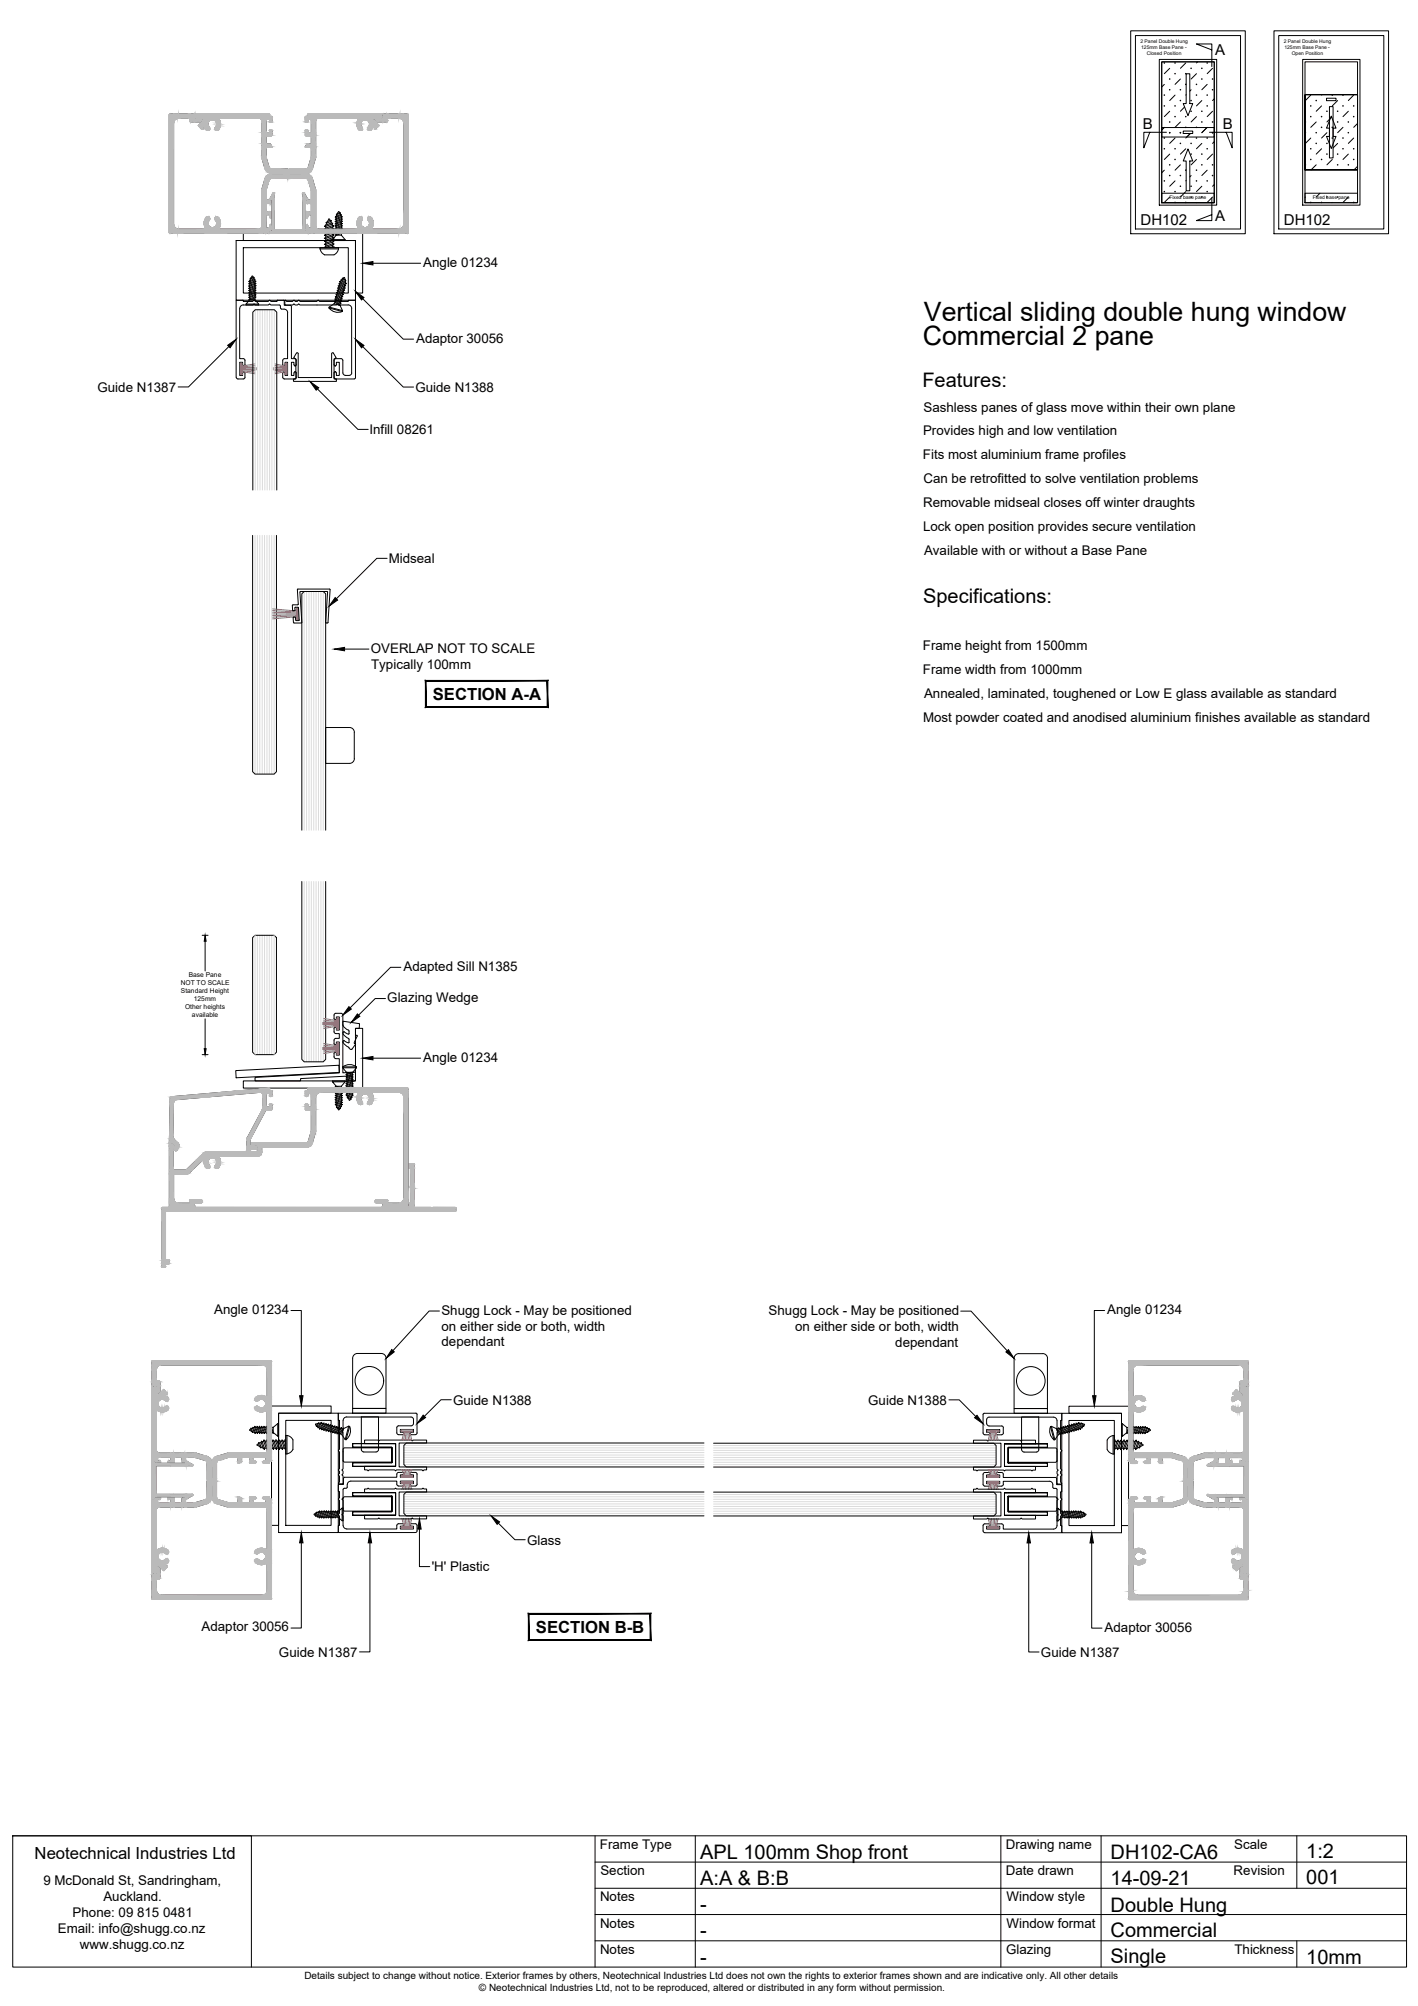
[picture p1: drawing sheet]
<svg xmlns="http://www.w3.org/2000/svg" width="297mm" height="420mm" viewBox="0 0 297 420" stroke-linecap="round" stroke-linejoin="round" font-family="sans-serif">
<defs><g id="words">
<g font-size="5.6">
<text x="193.5" y="67.1">Vertical sliding double hung window</text>
<text x="193.3" y="72.2">Commercial 2 pane</text>
</g>
<g font-size="4.2">
<text x="193.2" y="81.2">Features:</text>
<text x="193.4" y="126.2">Specifications:</text>
<text x="146.7" y="389.3">APL 100mm Shop front</text>
<text x="232.6" y="389.3">DH102-CA6</text>
<text x="273.6" y="389.1">1:2</text>
<text x="146.7" y="394.8">A:A &amp; B:B</text>
<text x="232.6" y="394.8">14-09-21</text>
<text x="273.6" y="394.7">001</text>
<text x="146.7" y="400.3">-</text>
<text x="232.6" y="400.4">Double Hung</text>
<text x="146.7" y="405.8">-</text>
<text x="232.6" y="405.8">Commercial</text>
<text x="146.7" y="411.3">-</text>
<text x="232.6" y="411.2">Single</text>
<text x="273.6" y="411.4">10mm</text>
</g>
<g font-size="3.5">
<text x="90.7" y="146.6">SECTION A-A</text>
<text x="112.3" y="342">SECTION B-B</text>
<text x="7.3" y="389.4">Neotechnical Industries Ltd</text>
</g>
<g font-size="3.1">
<text x="254.5" y="11.5">A</text>
<text x="239.4" y="27.1">B</text>
<text x="256.2" y="27.1">B</text>
<text x="238.9" y="47.1">DH102</text>
<text x="254.5" y="46.2">A</text>
<text x="268.9" y="47.1">DH102</text>
</g>
<g font-size="2.8">
<text x="88.7" y="55.9">Angle 01234</text>
<text x="87.2" y="71.8">Adaptor 30056</text>
<text x="20.4" y="82.1">Guide N1387</text>
<text x="87" y="82.1">Guide N1388</text>
<text x="193.4" y="86.2">Sashless panes of glass move within their own plane</text>
<text x="77.4" y="91">Infill 08261</text>
<text x="193.4" y="91.1">Provides high and low ventilation</text>
<text x="193.3" y="96.2">Fits most aluminium frame profiles</text>
<text x="193.4" y="101.2">Can be retrofitted to solve ventilation problems</text>
<text x="193.4" y="106.2">Removable midseal closes off winter draughts</text>
<text x="193.4" y="111.2">Lock open position provides secure ventilation</text>
<text x="81.4" y="117.9">Midseal</text>
<text x="193.6" y="116.2">Available with or without a Base Pane</text>
<text x="77.7" y="136.7">OVERLAP NOT TO SCALE</text>
<text x="193.3" y="136.2">Frame height from 1500mm</text>
<text x="77.7" y="140">Typically 100mm</text>
<text x="193.3" y="141.2">Frame width from 1000mm</text>
<text x="193.6" y="146.2">Annealed, laminated, toughened or Low E glass available as standard</text>
<text x="193.4" y="151.2">Most powder coated and anodised aluminium finishes available as standard</text>
<text x="84.5" y="203.4">Adapted Sill N1385</text>
<text x="81.1" y="209.9">Glazing Wedge</text>
<text x="88.7" y="222.4">Angle 01234</text>
<text x="44.9" y="275.2">Angle 01234</text>
<text x="92.5" y="275.3">Shugg Lock - May be positioned</text>
<text x="161" y="275.4">Shugg Lock - May be positioned</text>
<text x="231.9" y="275.2">Angle 01234</text>
<text x="92.5" y="278.7">on either side or both, width</text>
<text x="166.6" y="278.7">on either side or both, width</text>
<text x="92.5" y="282">dependant</text>
<text x="187.5" y="282">dependant</text>
<text x="94.9" y="294.2">Guide N1388</text>
<text x="181.9" y="294.2">Guide N1388</text>
<text x="110.4" y="323.5">Glass</text>
<text x="90.4" y="329.1">'H' Plastic</text>
<text x="42.2" y="341.7">Adaptor 30056</text>
<text x="231.4" y="341.8">Adaptor 30056</text>
<text x="58.4" y="347">Guide N1387</text>
<text x="218.1" y="347">Guide N1387</text>
<text x="125.7" y="387.3">Frame Type</text>
<text x="210.7" y="387.3">Drawing name</text>
<text x="258.5" y="387.3">Scale</text>
<text x="9.1" y="394.9">9 McDonald St, Sandringham,</text>
<text x="125.8" y="392.8">Section</text>
<text x="210.7" y="392.7">Date drawn</text>
<text x="258.4" y="392.7">Revision</text>
<text x="15.2" y="401.6">Phone: 09 815 0481</text>
<text x="21.7" y="398.3">Auckland.</text>
<text x="125.7" y="398.3">Notes</text>
<text x="210.9" y="398.3">Window style</text>
<text x="12.1" y="405">Email: info@shugg.co.nz</text>
<text x="125.7" y="403.8">Notes</text>
<text x="210.9" y="403.8">Window format</text>
<text x="16.7" y="408.3">www.shugg.co.nz</text>
<text x="125.7" y="409.3">Notes</text>
<text x="210.8" y="409.3">Glazing</text>
<text x="258.6" y="409.3">Thickness</text>
</g>
<g font-size="2.1">
<text x="63.8" y="414.5">Details subject to change without notice. Exterior frames by others, Neotechnical Industries Ltd does not own the rights to exterior frames shown and are indicative only. All other details</text>
<text x="100.3" y="417">© Neotechnical Industries Ltd, not to be reproduced, altered or distributed in any form without permission.</text>
</g>
<g font-size="1.4">
<text x="37.8" y="206.4">NOT TO SCALE</text>
<text x="37.9" y="208">Standard Height</text>
<text x="39.5" y="204.7">Base Pane</text>
<text x="40.6" y="209.7">125mm</text>
<text x="38.8" y="211.4">Other heights</text>
<text x="40.2" y="213.1">available</text>
</g>
<g font-size="1">
<text x="238.9" y="9.1">2 Panel Double Hung</text>
<text x="239" y="10.3">125mm Base Pane -</text>
<text x="240.2" y="11.6">Closed Position</text>
<text x="268.9" y="9">2 Panel Double Hung</text>
<text x="269" y="10.2">125mm Base Pane -</text>
<text x="270.6" y="11.5">Open Position</text>
<text x="245" y="41.7">Fixed base pane</text>
<text x="275" y="41.7">Fixed base pane</text>
</g>
</g></defs>
<!-- layer: TitleBlock -->
<g fill="none" stroke="#000" stroke-width=".21">
<path d="M236.9 6.5h24v42.5h-24zM237.8 7.5h22.1v40.5h-22.1zM242.8 12.4h12.1v30.6h-12.1zM243.4 13h11v15.7h-11zM243.4 13h11v29.5h-11zM243.9 17.7l-.5 .5M245 14.3l-1.1 1.1M246.1 19.9l-1.1 1.2M247.3 16.6l-1.2 1.1M248.4 13.2l-1.1 1.1M248.5 15.5h.7v6.2h.7l-1 2.5-1-2.5h.6zM248.5 19.8l-.1 .1"/>
<path d="M249.5 18.8l-.3 .3M250.6 15.4l-1.1 1.2M250.9 13l-.3 .2M252.9 17.7l-1.1 1.1M253.9 10.5l-3.3-1.3h3.3v4.7M254 14.3l-1.1 1.1M266.9 6.5h24v42.5h-24zM267.9 7.5h22v40.5h-22zM272.9 12.4h12v30.6h-12zM273.4 13h11v29.5h-11zM273.4 19.8h11v15.8h-11h11v-15.8h-11v15.8zM274.6 19.9l-1.1 1.2"/>
<path d="M276.9 19.8l-.1 .1M283.6 19.9l-1.2 1.2M240.9 27.7l-1.3 3.3v-3.3h4.7M243.4 26.7h11v15.8h-11zM243.9 26.7l-.5 .5M243.9 35.6l-.5 .6M245 23.3l-1.1 1.1M245 32.3l-1.1 1.1M246.1 28.9l-1.1 1.1M246.1 37.9l-1.1 1.1M247.3 25.5l-1.2 1.2M247.3 34.5l-1.2 1.1"/>
<path d="M247.9 27.5h2v.5h-2zM248.1 22.4l-.8 .9M248.4 31.2l-1.1 1.1M248.5 37.8l-.1 .1M248.9 31.2l1 2.5h-.7v6.3h-.7v-6.3h-.6zM249.3 28l-.9 .9M249.5 36.8l-.3 .3M250.6 24.4l-1.1 1.1M250.6 33.4l-1.1 1.1M251.8 21.1l-1.2 1.1M251.8 30l-1.2 1.2M251.8 39l-1.2 1.1"/>
<path d="M252.9 26.7l-1.1 1.1M252.9 35.6l-1.1 1.2M253.4 27.7h4.7v3.3l-1.2-3.3M254 23.3l-1.1 1.1M254 32.3l-1.1 1.1M254.4 20.7l-.4 .4M254.4 29.7l-.4 .3M254.4 38.7l-.4 .3M273.5 23.3l-.1 .1M273.5 32.3l-.1 .1M274.6 28.9l-1.1 1.1M275.7 25.5l-1.1 1.2"/>
<path d="M275.7 34.5l-1.1 1.1M276.8 22.2l-1.1 1.1M276.8 31.2l-1.1 1.1M277.9 20.6h2v.5h-2zM278 27.8l-1.2 1.1M278.5 22.3h.8v6.3h.6l-1 2.5-1-2.5h.6zM278.5 25l-.5 .5M278.9 24.3l1 2.5h-.6v6.3h-.8v-6.3h-.6zM279 24.5l-.3 .3M279.1 33.4l-1.1 1.1M280.2 21.1l-1.1 1.1M280.2 30l-.9 1"/>
<path d="M281.3 26.7l-1.1 1.1M282.4 23.3l-1.1 1.1M282.4 32.3l-1.1 1.1M283.6 28.9l-1.2 1.1M284.4 25.9l-.8 .8M284.4 34.8l-.8 .8M243.4 40.5h11v2h-11zM245 41.3l-1.1 1.1M248.4 40.1l-1.1 1.2M250.6 42.4v.1M253.9 41.5v4.7h-3.3l3.3-1.2M254 41.3l-1.1 1.1"/>
<path d="M273.4 40.5h11v2h-11zM273.5 41.3l-.1 .1M276.5 40.5l-.8 .8M279.1 42.4l-.1 .1M282.4 41.3l-1.1 1.1"/>
</g>
<g fill="#000" stroke="#000" stroke-width=".21">
<circle cx="243.9" cy="19.9" r=".06"/>
<circle cx="243.9" cy="13.2" r=".06"/>
<circle cx="245" cy="18.8" r=".06"/>
<circle cx="245" cy="16.6" r=".06"/>
<circle cx="246.1" cy="13.2" r=".06"/>
<circle cx="246.1" cy="15.4" r=".06"/>
<circle cx="247.3" cy="18.8" r=".06"/>
<circle cx="248.4" cy="15.4" r=".06"/>
<circle cx="248.4" cy="17.7" r=".06"/>
<circle cx="249.5" cy="14.3" r=".06"/>
<circle cx="250.6" cy="19.9" r=".06"/>
<circle cx="250.6" cy="17.7" r=".06"/>
<circle cx="251.8" cy="14.3" r=".06"/>
<circle cx="251.8" cy="16.6" r=".06"/>
<circle cx="252.9" cy="19.9" r=".06"/>
<circle cx="252.9" cy="13.2" r=".06"/>
<circle cx="254" cy="16.6" r=".06"/>
<circle cx="254" cy="18.8" r=".06"/>
<circle cx="279.1" cy="19.9" r=".06"/>
<circle cx="281.3" cy="19.9" r=".06"/>
<circle cx="243.9" cy="22.2" r=".06"/>
<circle cx="243.9" cy="31.2" r=".06"/>
<circle cx="243.9" cy="37.9" r=".06"/>
<circle cx="243.9" cy="28.9" r=".06"/>
<circle cx="245" cy="25.5" r=".06"/>
<circle cx="245" cy="27.8" r=".06"/>
<circle cx="245" cy="34.5" r=".06"/>
<circle cx="245" cy="36.8" r=".06"/>
<circle cx="246.1" cy="33.4" r=".06"/>
<circle cx="246.1" cy="22.2" r=".06"/>
<circle cx="246.1" cy="24.4" r=".06"/>
<circle cx="246.1" cy="31.2" r=".06"/>
<circle cx="247.3" cy="27.8" r=".06"/>
<circle cx="247.3" cy="30" r=".06"/>
<circle cx="247.3" cy="21.1" r=".06"/>
<circle cx="247.3" cy="36.8" r=".06"/>
<circle cx="247.3" cy="39" r=".06"/>
<circle cx="248.4" cy="35.6" r=".06"/>
<circle cx="248.4" cy="24.4" r=".06"/>
<circle cx="248.4" cy="26.7" r=".06"/>
<circle cx="249.5" cy="39" r=".06"/>
<circle cx="249.5" cy="21.1" r=".06"/>
<circle cx="249.5" cy="23.3" r=".06"/>
<circle cx="249.5" cy="30" r=".06"/>
<circle cx="249.5" cy="32.3" r=".06"/>
<circle cx="250.6" cy="28.9" r=".06"/>
<circle cx="250.6" cy="35.6" r=".06"/>
<circle cx="250.6" cy="37.9" r=".06"/>
<circle cx="250.6" cy="26.7" r=".06"/>
<circle cx="251.8" cy="25.5" r=".06"/>
<circle cx="251.8" cy="34.5" r=".06"/>
<circle cx="251.8" cy="23.3" r=".06"/>
<circle cx="251.8" cy="32.3" r=".06"/>
<circle cx="252.9" cy="28.9" r=".06"/>
<circle cx="252.9" cy="22.2" r=".06"/>
<circle cx="252.9" cy="31.2" r=".06"/>
<circle cx="252.9" cy="37.9" r=".06"/>
<circle cx="254" cy="36.8" r=".06"/>
<circle cx="254" cy="27.8" r=".06"/>
<circle cx="254" cy="25.5" r=".06"/>
<circle cx="254" cy="34.5" r=".06"/>
<circle cx="273.5" cy="34.5" r=".06"/>
<circle cx="273.5" cy="27.8" r=".06"/>
<circle cx="273.5" cy="25.5" r=".06"/>
<circle cx="274.6" cy="24.4" r=".06"/>
<circle cx="274.6" cy="31.2" r=".06"/>
<circle cx="274.6" cy="22.2" r=".06"/>
<circle cx="274.6" cy="33.4" r=".06"/>
<circle cx="275.7" cy="21.1" r=".06"/>
<circle cx="275.7" cy="30" r=".06"/>
<circle cx="275.7" cy="27.8" r=".06"/>
<circle cx="276.8" cy="24.4" r=".06"/>
<circle cx="276.8" cy="26.7" r=".06"/>
<circle cx="276.8" cy="33.4" r=".06"/>
<circle cx="278" cy="30" r=".06"/>
<circle cx="278" cy="32.3" r=".06"/>
<circle cx="278" cy="23.3" r=".06"/>
<circle cx="279.1" cy="26.7" r=".06"/>
<circle cx="279.1" cy="28.9" r=".06"/>
<circle cx="280.2" cy="23.3" r=".06"/>
<circle cx="280.2" cy="25.5" r=".06"/>
<circle cx="280.2" cy="32.3" r=".06"/>
<circle cx="280.2" cy="34.5" r=".06"/>
<circle cx="281.3" cy="31.2" r=".06"/>
<circle cx="281.3" cy="22.2" r=".06"/>
<circle cx="281.3" cy="28.9" r=".06"/>
<circle cx="282.4" cy="25.5" r=".06"/>
<circle cx="282.4" cy="27.8" r=".06"/>
<circle cx="282.4" cy="34.5" r=".06"/>
<circle cx="283.6" cy="24.4" r=".06"/>
<circle cx="283.6" cy="22.2" r=".06"/>
<circle cx="283.6" cy="31.2" r=".06"/>
<circle cx="283.6" cy="33.4" r=".06"/>
<circle cx="243.9" cy="40.1" r=".06"/>
<circle cx="246.1" cy="40.1" r=".06"/>
<circle cx="246.1" cy="42.4" r=".06"/>
<circle cx="248.4" cy="42.4" r=".06"/>
<circle cx="249.5" cy="41.3" r=".06"/>
<circle cx="251.8" cy="41.3" r=".06"/>
<circle cx="252.9" cy="40.1" r=".06"/>
<circle cx="274.6" cy="42.4" r=".06"/>
<circle cx="276.8" cy="42.4" r=".06"/>
<circle cx="278" cy="41.3" r=".06"/>
<circle cx="280.2" cy="41.3" r=".06"/>
<circle cx="283.6" cy="42.4" r=".06"/>
</g>
<!-- layer: APL Notes -->
<g fill="#000" stroke="#000" stroke-width=".21">
<path d="M114.6 142.7v5.3l.2 .2zM114.6 142.7l.2-.2v5.7zM89.3 142.7h25.3l.2-.2zM89.1 142.5h25.7l-25.5 .2zM89.1 142.5l.2 5.5v-5.3zM89.1 142.5l.2 5.5-.2 .2zM89.3 148l-.2 .2 25.5-.2zM89.1 148.2l25.5-.2 .2 .2z"/>
<path d="M136.2 338.1v5.3l.1 .2zM136.3 337.9v5.7l-.1-5.5zM110.8 338.1h25.4l.1-.2zM110.7 337.9h25.6l-25.5 .2zM110.7 337.9l.1 5.5v-5.3zM110.7 337.9l.1 5.5-.1 .2zM110.8 343.4l-.1 .2 25.5-.2zM110.7 343.6l25.5-.2 .1 .2z"/>
</g>
<!-- layer: Components -->
<g fill="none" stroke="#000" stroke-width=".21">
<path d="M52.3 58.8l-.2 .2h.2M52.3 59.3l-.2 .2h.2M52.3 59v.3M52.3 59.5v.2M52.5 58.4l-.2 .4M52.6 58.2l.3-.4 .3 .3-.1 .1 .2 .2-1 .4M52.6 58.2l-.3 .2h.2M53 58l-.4 .2M53.1 58.2l-.6 .2M53.3 58.4l.1 .1-.1 .1M53.3 58.6l-1 .4M53.3 58.6l.1 .2"/>
<path d="M53.4 59.3l-1.3 .6h.2v.3M53.4 58.8l.2 .1-.2 .2M53.4 59.3l.2 .1-.2 .1M53.4 59.5l-1.1 .4M53.4 59.8l-1.1 .4M53.4 59.1l-1.1 .4M53.4 58.8l-1.1 .5M53.4 59.8h.2l-.2 .2M53.4 59.1v.2M53.4 59.5v.3M67 52.1v-.2h3.9v.2M67 52.1h3.9"/>
<path d="M67.1 52.1a1.68 1.68 0 0 0 .9 1.3h2a1.76 1.76 0 0 0 .9-1.3M68.2 50.3l-.3 .3h.3M68.2 49.7l-.3 .2h.3v.4M68.2 50.9l-.3 .3h.3v.4l1.5-.6M68.2 51.6l-.3 .2h.3M68.2 47.2l-.3 .2h.3M68.2 47.8l-.3 .2h.3M68.2 47.4v.4M68.2 48v.4M68.2 48.7v.3M68.2 49.3v.4M68.2 51.8v.1"/>
<path d="M68.5 46.7l-.3 .5M68.6 46.4l.3-.5h.1l.2 .3h.2l-.1 .2 .1 .3-1.2 .5M68.6 46.4l-.3 .3h.2M69.2 46.2l-.6 .2M69.3 46.4l-.8 .3M69.4 46.7l.3 .1-.1 .1M69.6 46.9l.1 .3 .3 .1-.3 .2M69.6 46.9l-1.4 .5M69.6 50.2v.2h2.7v-.2M69.7 50.4l-1.5 .5v-.3M69.7 50.1v.3l.3 .1-.3 .2M69.7 49.1l.3 .1-.3 .2"/>
<path d="M69.7 51l.3 .1-.3 .2M69.7 47.9l-1.5 .5-.3 .3h.3M69.7 47.9h.3l-.3 .3M69.7 48.8l.3-.2-.3-.1-1.5 .5-.3 .3h.3M69.7 51.7h.3l-.2 .2M69.7 51.7l-.6 .2M69.7 47.5v.4M69.7 48.2v.3M69.7 48.8v.3M69.7 49.4v.4M69.7 50.7v.3M69.7 51.3v.4"/>
<path d="M69.7 50.7l-1.5 .5M69.7 49.4l-1.5 .5M69.7 49.8l-1.5 .5M69.7 49.1l-1.5 .6M69.7 50.1l-1.5 .5M69.7 49.8h.3l-.3 .3M69.7 51.3l-1.5 .5M69.7 47.5l-1.5 .5M69.7 47.2l-1.5 .6M69.7 48.2l-1.5 .5M69.7 48.8l-1.5 .5M70.4 45.3l-.2 .2h.2"/>
<path d="M70.4 45.8l-.2 .2h.2M70.4 46.9v.3l-.2 .2h.2M70.4 47.7l-.2 .2h.2M70.4 48.1l-.2 .2h.2M70.4 48.6l-.2 .2h.2v.3M70.4 46.7l-.2 .2h.2M70.4 45.5v.3M70.4 46v.2M70.4 47.4v.3M70.4 47.9v.2M70.4 48.3v.3M70.4 49.3l-.8 .9h2.7"/>
<path d="M70.6 44.9l-.2 .4M70.7 44.7l.3-.4 .3 .3-.1 .1 .2 .2-1 .4M70.7 44.7l-.3 .2h.2M71.1 59.9l.9 .7M71.1 59.9h-.3l.2 .2M71.1 44.5l-.4 .2M71.1 59.6l1 .7M71.1 59.6v.3M71.2 59.4l1 .7 .1 .2h-.2l-.1 .3M71.2 59.4h-.2l.1 .2M71.2 44.7l-.6 .2M71.3 59.2l.9 .6"/>
<path d="M71.3 59.2l-.1 .2M71.3 59l-.2-.1 .2 .3M71.3 59l1 .6M71.4 44.9l.1 .1-.1 .1M71.4 45.1l-1 .4M71.4 45.1l.1 .2M71.5 58.8l.8 .6M71.5 58.8l-.2 .2M71.5 49.3l.8 .9M71.5 45.8l-1.1 .4-.2 .2h.2v.3M71.5 45.3l.2 .1-.2 .2M71.5 45.8l.2 .1-.2 .1"/>
<path d="M71.5 46.8h.2l-.2 .2M71.5 47.2l.2 .1-.2 .2M71.5 47.7l.2 .1-.2 .1M71.5 48.7h.2l-.2 .2M71.5 48.2h.2l-.2 .2v.3M71.5 46.5l-1.1 .4M71.5 46l-1.1 .4M71.5 46.3l-1.1 .4M71.5 45.6l-1.1 .4M71.5 45.3l-1.1 .5M71.5 46.3h.2l-.2 .2M71.5 45.6v.2"/>
<path d="M71.5 46v.3M71.5 46.5v.3M71.5 47v.2M71.5 47.5v.2M71.5 47.9v.3M71.5 48.9v.4h-1.3l.2-.2M71.5 47.5l-1.1 .4M71.5 47.2l-1.1 .5M71.5 47l-1.1 .4M71.5 46.8l-1.1 .4M71.5 47.9l-1.1 .4M71.5 47.7l-1.1 .4"/>
<path d="M71.5 48.2l-1.1 .4M71.5 48.4l-1.1 .4M71.5 48.7l-1.1 .4M71.5 48.9l-1 .4M71.6 58.6h-.2l.1 .2M71.8 58.4l.5 .4 .1 .4M71.9 58.3l.4 .3M72.2 59.8v.3M72.3 59.6l.1 .3-.2-.1M72.3 58.6l-.2-.5-.4 .2 .1 .1-.2 .2 .8 .6M72.3 58.6l.2 .2h-.2M72.3 59.4v.2"/>
<path d="M72.4 59.2l.2 .2h-.3M51.5 63.7v.2h2.7v-.2M52.3 62.8l-.8 .9h2.7M52.3 60.4v.3l-.2 .2h.2M52.3 61.2l-.2 .2h.2M52.3 61.6l-.2 .2h.2M52.3 62.1l-.2 .2h.2v.3M52.3 60.2l-.2 .2h.2M52.3 60.9v.3M52.3 61.4v.2M52.3 61.8v.3M52.3 62.6l-.2 .2h1.3"/>
<path d="M53.4 60.3h.2l-.2 .2M53.4 60.7l.2 .1-.2 .2M53.4 61.2l.2 .1-.2 .1M53.4 62.2h.2l-.2 .2M53.4 61.7h.2l-.2 .2v.3M53.4 60l-1.1 .4M53.4 60v.3M53.4 60.5v.2M53.4 61v.2M53.4 61.4v.3M53.4 62.4v.4M53.4 61l-1.1 .4"/>
<path d="M53.4 60.7l-1.1 .5M53.4 60.5l-1.1 .4M53.4 60.3l-1.1 .4M53.4 61.4l-1.1 .4M53.4 61.2l-1.1 .4M53.4 61.7l-1.1 .4M53.4 61.9l-1.1 .4M53.4 62.2l-1.1 .4M53.4 62.4l-1 .4M53.4 62.8l.8 .9M68.9 64.5a2.34 2.34 0 0 0 2.8 .7M69 64.3l1-.7 1.2 .4 .6 1.1z"/>
<path d="M69 64.3l-.1 .2 2.8 .8M70.2 63.3l-.1 .3M70.2 63.3l.9 .6M70.2 63.1h-.2l.2 .2M70.2 63.1l1 .7M70.3 62.8l.9 .7M70.3 62.6h-.2l.2 .2-.1 .3M70.3 62.6l1 .7M70.4 62.4l-.1 .2M70.4 62.4l1 .6M70.5 62.2l-.3-.1 .2 .3M70.5 62.2l.9 .6"/>
<path d="M70.5 61.9v.3M70.5 61.9l1 .7M70.6 61.7h-.2l.1 .2M70.6 61.7l.9 .7M70.7 61.5l-.1 .2M70.7 61.5l.9 .6M70.7 61.3l-.2-.1 .2 .3M70.7 61.3l.9 .6M70.8 61l-.1 .3M70.8 61l.9 .7M70.8 60.8l1 .7 .1-.3M70.9 60.6l1.2 .7-.2-.3 .1-.3 .2 .1-.2-.2"/>
<path d="M70.9 60.6l-.1 .2h-.2l.2 .2M71 60.3l.9 .7M71 60.1v.2h-.3l.2 .3M71 60.1l1 .6M71.2 63.8v.2M71.3 63.3l.2 .2h-.3v.3M71.4 63l-.1 .3M71.4 62.8l.2 .3-.2-.1M71.5 62.6l-.1 .2M71.5 62.4l.2 .2h-.2M71.6 62.1l-.1 .3M71.7 61.7l-.1 .2 .2 .3-.2-.1"/>
<path d="M71.8 65.1l-.1 .2M71.8 61.5l.1 .2h-.2M61.2 126.8l.1 1M61.3 127.8l.1 .1M61.4 127.9h.3M61.6 130.5h1.5M61.8 127.3l-.1 .6M61.8 127.3l.1-.1 .6 .1 .2 2.6M62.5 126.5l-.1 .2h-1l-.1 .1M62.5 126.6l-.1-3.2h6.7l-.5 7.1M62.7 129.8l-.1 .2-.6-.1-.1-.6h-.4v1.1l.1 .1M63.1 130.5l.1-.2-.4-6.3 .2-.1h5.6l-.4 6.4 .2 .2"/>
<path d="M68.3 130.5h.3M71.8 214v.7M71.8 214l.2-.1 3.3 .5-.1 1h-.7v1.5h.2M71.8 214.7l.1 .1M71.9 214.8l.4 .6 .8 .4v.7l-.1 .1M71.9 218.1a1.66 1.66 0 0 0 1.2 1.3l.3 .4 .4-.1M71.9 216.2a1.63 1.63 0 0 0 1.2 1.4l-.1 .8-.9-.4M72.1 216.1l.9 .5M72.1 216.1l-.2 .1M72.1 218l-.2 .1M74.7 216.8l.1 .2-.6 1.3v.3h.2l.1 .1-.7 1M69.6 226.6v-.2h2.7v.2"/>
<path d="M70.4 231.5l1 .4-.2 .2 .1 .1-.3 .3-.3-.4M70.4 230.1v.2h-.2l.2 .2 1.1 .4M70.4 231.3h-.2l.2 .2M70.4 230.8h-.2l.2 .2M70.4 229.4h-.2l.2 .2v.3M70.4 228.9h-.2l.2 .2M70.4 228.5h-.2l.2 .1M70.4 227.7v.3h-.2l.2 .2M70.4 228.2v.3M70.4 228.6v.3M70.4 229.1v.3M70.4 230.5v.3"/>
<path d="M70.4 231v.3M70.4 227.7l-.2-.2h1.3v.4M70.4 229.9l1.1 .4M70.4 229.9h-.2l.2 .2M70.4 231.3l1 .4M70.4 230.3l1.1 .4M70.4 230.1l1.1 .4M70.4 230.8l1.1 .4M70.4 231l1.1 .4M70.4 231.5l.2 .4M70.4 228.9l1.1 .4M70.4 229.1l1.1 .4"/>
<path d="M70.4 229.4l1.1 .4M70.4 229.6l1.1 .4M70.4 228.5l1.1 .3M70.4 228.6l1.1 .4M70.4 228.2l1.1 .4M70.4 228l1.1 .4M70.4 227.7l1.1 .4M70.5 227.5l1 .4M70.6 231.9h-.2l.3 .2M70.6 231.9l.6 .2M70.7 232.1l.4 .1M71.4 231.7l.1 .1-.1 .1"/>
<path d="M71.5 231.2l.2 .2h-.2M71.5 230.7l.2 .2h-.2M71.5 229.8l.2 .2h-.2M71.5 229.3l.2 .2h-.2M71.5 228.8l.2 .2h-.2M71.5 227.9l.2 .1-.2 .1M71.5 228.1v.3l.2 .1-.2 .1M71.5 228.6v.2M71.5 229v.3M71.5 229.5v.3M71.5 230v.3M71.5 230.5v.2"/>
<path d="M71.5 230.9v.3M71.5 230.3l.2 .1-.2 .1M71.5 231.4l-.1 .3M71.8 223.6h2.9l-.8 1h-1.3zM71.8 223.5v.1M71.8 223.5h2.9M71.8 223.5a2.34 2.34 0 0 1 2.9 0M72.3 226.6h-2.7l.8 .9M72.3 226.6l-.8 .9M72.6 224.6h-.1l.2 .2M72.7 229.5l.9 .3-.1 .3M72.7 228.1v.3h-.2l.2 .2 1.1 .4"/>
<path d="M72.7 229.3h-.2l.2 .2M72.7 228.8h-.2l.2 .2M72.7 229.3l1.1 .5h-.2M72.7 226.9h-.2l.2 .2M72.7 226.5h-.2l.2 .2v.2M72.7 226h-.2l.2 .2M72.7 225.5h-.2l.2 .2M72.7 224.8v.2h-.2l.2 .2M72.7 227.4v-.3l1.1 .4M72.7 227.9l1.1 .4M72.7 227.6l1.1 .4M72.7 228.4l1.1 .3"/>
<path d="M72.7 228.1l1.1 .4M72.7 228.8l1.1 .4M72.7 229l1.1 .4M72.7 225.2v.3M72.7 225.7v.3M72.7 226.2v.3M72.7 228.6v.2M72.7 229v.3M72.7 229.5l.2 .4M72.7 226l1.1 .4M72.7 226.2l1.1 .4M72.7 226.5l1.1 .3"/>
<path d="M72.7 226.7l1.1 .4M72.7 225.5l1.1 .4M72.7 225.7l1.1 .4M72.7 225.2l1.1 .5M72.7 225l1.1 .4M72.7 224.8l1.1 .4M72.7 226.9l1.1 .4M72.7 224.6l1.1 .4M72.9 229.9l.7 .3-.4 .3-.2-.4M72.9 229.9h-.2l.7 .4M73.5 224.6l.3 .1M73.8 227.8l.2 .2h-.2v.3"/>
<path d="M73.8 229.2l.2 .2h-.2M73.8 228.7l.2 .2-.2 .1M73.8 227.8l-1.3-.4 .2 .2v.3h-.2l.2 .2M73.8 226.8l.2 .2-.2 .1M73.8 226.4l.2 .1-.2 .1M73.8 225.9l.2 .2h-.2M73.8 225l.2 .1-.2 .1M73.8 225.2v.2l.2 .2-.2 .1M73.8 227.3l.2 .2h-.2v.3M73.8 228.3l.2 .2h-.2M73.8 224.7v.3M73.8 225.7v.2"/>
<path d="M73.8 226.1v.3M73.8 226.6v.2M73.8 227.1v.2M73.8 228.5v.2M73.8 229v.2M73.8 229.4l-.1 .3M73.9 224.6l.1 .1h-.2M74.7 223.5v.1M52.5 299.3l.2 .5M52.7 299.2l.2 .7M52.7 299.8l-.4-.2v-.2l.3-.3 .1 .1 .2-.1 .4 .9M52.7 299.8l.2 .2v-.1"/>
<path d="M52.9 299.9l.4 .1M53.1 299l-.1-.1-.1 .2M53.1 299l.4 1M53.3 299l.1-.3 .2 .3M53.3 299l.4 1M53.3 299h-.2M53.6 299l.3 1M53.6 299h.2M53.8 299l.6 1.3v-.3h.3M53.8 299v-.3l.2 .3M54 299l.4 1M54 299h.3"/>
<path d="M54.3 299l.4 1M54.3 299v-.3l.2 .3M54.5 299l.4 1M54.5 299h.3M54.8 299v-.3l.2 .3M54.8 299l.4 1M55 299h.2M55 299l.4 1M55.2 299l.1-.3 .2 .3M55.2 299l.4 1M55.5 299h.2M55.5 299l.3 1"/>
<path d="M55.7 299l.1-.3 .1 .3M55.7 299l.4 1M55.9 299h.3M55.9 299l.4 1M56.2 299v-.3l.2 .3h.3M56.2 299l.4 1M56.4 299l.4 1M56.7 299v-.3l.2 .3M56.7 299l.4 1M56.9 299h.3M56.9 299l.3 1M57.2 299v1.2l-.1-.2"/>
<path d="M58.2 298.2v2.6l-1-.8M58.2 298.2h.2v2.6h-.2M58.2 298.2l-1 .8M66.6 298.9v.2l.1-.1M66.6 298.2l-.3 .4M66.7 299l.3 .1M66.8 298.1v-.1l-.2 .2M67 299.1l-.1 .3 .3-.2M67.2 298.1l-.6 .8-.2-.2-.1 .1-.2-.4 .5-.2M67.2 298.1h-.4l-.4 .6M67.2 298.1l.2-.2v.2M67.2 299.2l.2 .1"/>
<path d="M67.4 298.1l.2 .1M67.4 298.1l-.7 .9M67.4 299.3v.2l.2-.2M67.6 298.2l.3-.2-.1 .2M67.6 298.2l-.6 .9M67.6 299.3l.3 .1M67.8 298.2l-.6 1M67.8 298.2l.3 .1M67.9 299.4l-.1 .2 .3-.2M68.1 299.4l.2 .1v.2l.2-.1M68.3 298.4l-.7 .9M68.5 298.4h-.2v-.2l-.9 1.1"/>
<path d="M68.5 298.4l.3-.1-.1 .2 .3 .1 .2-.2-.7 1.2M68.5 299.6h.3v.3l.2-.2M68.5 298.4l-.6 1M68.7 298.5l-.6 .9M69 299.7l.2 .1M69 298.6l-.7 .9M69.2 298.6l.2 .1-.6 .9M69.2 299.8v.2l.2-.2M69.4 298.7l.3-.2-.1 .2M69.4 299.8l.3 .1M69.6 298.7l.3 .1 .3-.2-.1 .3M69.6 298.7l-.6 1"/>
<path d="M69.7 299.9v.2l.2-.2M69.9 299.9l.2 .1M69.9 298.8l-.7 1M70.1 298.9h.3M70.1 298.9l-.7 .9M70.1 300v.2l.3-.1M70.4 298.9l.2-.1v.2M70.4 298.9l-.7 1M70.6 299h.2M70.6 299l-.7 .9M70.8 299l.3-.1-.1 .2M70.8 299l-.7 1"/>
<path d="M71 299.1l.3 .1M71 299.1l-.6 1M71.3 299.2l.2-.2v.2l.3 .1M71.3 299.2l-.7 .9M71.5 299.2l-.7 1M71.8 299.3l-.7 .9M71.9 299.4l-.6 .9M71.9 299.2l1.1-.5-.7 2.8-.7-1zM72 299.2l-.2 .1M73 298.7l.2 .1-.7 2.8M73.2 298.7a2.34 2.34 0 0 1-.7 2.8M220 298.8l.8 2.8"/>
<path d="M220.1 298.8a2.34 2.34 0 0 0 .7 2.8M220.2 298.7l1.1 .6 .4 1.2-.7 1zM220.2 298.7l-.2 .1M221.3 299.3h.2M221.4 299.4l.6 .9M221.5 299.3l.7 1M221.8 299.3l.7 .9M222 299.2l-.3-.2 .1 .3h-.3M222 299.2l.7 .9M222.3 299.1l-.3 .1M222.3 299.1l.6 1M222.5 299.1l-.3-.2 .1 .2"/>
<path d="M222.5 299.1l.6 .9M222.7 299l-.2 .1M222.7 299l.7 1M222.9 299l-.2-.2v.2M222.9 299l.7 .9M223.2 298.9l-.3 .1M223.2 298.9l.6 .9M223.4 300h-.3M223.4 298.8l.6 1M223.6 299.9v.2l-.2-.1M223.6 298.8h-.2l-.3-.1 .1 .2M223.6 298.8l.7 .9"/>
<path d="M223.8 298.7l-.2-.1v.2M223.8 299.8l-.2 .1M224 299.8l.1 .2-.3-.2M224.1 298.6l-.3 .1 .7 1M224.3 298.6l.7 .9M224.3 299.7l-.3 .1M224.6 298.5l.6 1M224.7 298.5l.3-.1v-.2l.9 1.1M224.7 298.5l-.2-.2 .1 .2-.3 .1-.3-.2 .7 1.2M224.7 299.6l-.2 .1v.2l-.2-.2M224.7 298.5l.7 .9M225 298.4l.7 1"/>
<path d="M225.2 299.5h-.2v.3l-.3-.2M225.4 299.4v.2l-.2-.1M225.5 298.3l.6 .9M225.5 298.3h-.3M225.7 298.2l-.3-.2 .1 .3M225.7 298.2l.6 1M225.7 299.4h-.3M225.9 299.3v.2l-.2-.1M225.9 298.2h-.2M225.9 298.2l.6 .8M226.1 298.1l.6 .8 .3-.1 .2-.3-.5-.3M226.1 298.1l.4 .1 .4 .5"/>
<path d="M226.1 298.1l-.2-.2v.3M226.1 299.2l-.2 .1M226.3 299.2l.1 .2-.3-.2M226.5 298.2v-.2l.2 .2M226.5 299l-.2 .2M226.7 298.9v.2l-.2-.1M226.7 298.2l.3 .4M235.1 298.2v2.6l1-.7M235.1 298.2h-.2v2.6h.2M235.1 298.2l1 .8M236.1 299h.3M236.1 299v1.3l.1-.2"/>
<path d="M236.4 299l.2-.2v.2M236.4 299l-.3 1M236.6 299h.3l.2-.2v.2M236.6 299l-.4 1.1M236.9 299l-.4 1.1M237.1 299h.3M237.1 299l-.4 1.1M237.4 299l.1-.2 .1 .2M237.4 299l-.4 1.1M237.6 299h.2M237.6 299l-.4 1.1M237.8 299l.2-.2 .1 .2"/>
<path d="M237.8 299l-.4 1.1M238.1 299h.2M238.1 299l-.5 1.1M238.3 299l.2-.2v.2M238.3 299l-.4 1.1M238.5 299h.3M238.5 299l-.4 1.1M238.8 299l-.4 1.1M238.8 299l.2-.2v.2M239 299h.2M239 299l-.4 1.1M239.2 299l.2-.2 .1 .2"/>
<path d="M239.2 299l-.3 1.1M239.5 299l-.4 1.1-.2 .2v-.2h-.3M239.5 299h.2M239.7 299l.2-.2v.2M239.7 299l-.3 1.1M239.9 299l-.4 1.1M239.9 299l.3 .1M240.2 299.1l.1-.1 .1 .1M240.2 299.1l-.4 1M240.4 299.9l-.4 .2M240.6 299.8l.4-.3-.3-.3-.1 .1-.2-.2-.4 1M240.6 299.8l-.2 .3v-.2"/>
<path d="M240.6 299.3l-.2 .6M240.7 299.3l-.1 .5M53.3 300l.2 .3v-.3M53.5 300h.2M53.7 300l.2 .3v-.3M53.9 300h.3M54.2 302.4l.2 .5M54.4 302.9l-.6-.2v-.2l.4-.1v-.3l.2 .2 .3-.2 .4 1.2M54.4 302.9l.3 .4v-.2M54.4 302.3l.3 .8M54.7 303.1l.4 .2M54.7 300l.2 .3v-.3"/>
<path d="M54.9 300h.3l.2 .3v-.3M54.9 302l-.1-.2-.1 .3M54.9 302l.5 1.3M55.1 303.3l.3 .3v-.3M55.2 301.9l.6 1.4M55.4 300h.2M55.4 303.3h.4M55.5 301.9l-.2-.3-.1 .3-.3 .1M55.5 301.9h.4M55.5 301.9l.5 1.4M55.6 300l.2 .3v-.3M55.8 303.3l.2 .3v-.3"/>
<path d="M55.8 300h.3M55.9 301.9l.5 1.4 .3 .3v-.3M55.9 301.9v-.3l.3 .3M56 303.3h.4M56.1 300l.2 .3v-.3M56.2 301.9h.3M56.2 301.9l.5 1.4M56.3 300h.3M56.6 300l.2 .3v-.3h.3M56.7 303.3h.3M56.8 301.9l-.3-.3v.3l.5 1.4 .3 .3v-.3M56.8 301.9h.3"/>
<path d="M56.8 301.9l.5 1.4M57.1 301.9l.1-.3 .2 .3M57.1 301.9l.6 1.4M57.3 303.3h.4M57.4 301.9h.3M57.4 301.9l.5 1.4M57.7 303.3l.2 .3v-.3h.4M57.7 301.9l.6 1.4M57.7 301.9l.1-.3 .2 .3M58 301.9h.4v-.3l.3 .3M58 301.9l.5 1.4M58.3 303.3l.2 .3v-.3"/>
<path d="M58.4 301.9l.5 1.4h-.4M58.7 301.9h.3M58.7 301.9l.5 1.4M59 301.9l.6 1.4h-.4v.3l-.3-.3M59 301.9l.1-.3 .2 .3M59.3 301.9h.3M59.3 301.9l.5 1.4M59.6 303.3l.2 .3v-.3M59.6 301.9l.3 .6M59.8 303.3h.1M59.9 301.8l-.2-.2-.1 .3M60.1 300.7h-.2v3.8h.2"/>
<path d="M60.1 300.7v3.8M60.1 300.7a1.67 1.67 0 0 1 1.3 .9v2a1.68 1.68 0 0 1-1.3 .9M66.2 316.9l-.2 .5M66.4 316.8v-.1l-.2 .2M66.4 317.6l.1 .2 .1-.1M66.4 316.8l-.2 .7M66.6 317.7l.2 .1M66.8 316.7l-.4 .9-.2-.1-.1 .1-.3-.3 .4-.4M66.8 316.7l.2-.3v.3M66.8 316.7l-.4 .1M66.8 317.8l.1 .2 .2-.2M67 316.7l-.4 1"/>
<path d="M67 316.7h.2M67.1 317.8h.2M67.2 316.7l.2-.3v.3M67.2 316.7l-.4 1.1M67.3 317.8l.1 .2 .1-.2M67.4 316.7l-.3 1.1M67.4 316.7h.3M67.5 317.8h.3M67.8 317.8v.2l.2-.2M67.9 316.7l-.4 1.1M68 317.8h.3M68.2 316.7h-.3v-.3l-.2 .3-.4 1.1"/>
<path d="M68.2 316.7l.2-.3v.3M68.2 316.7l-.4 1.1M68.3 317.8v.2l.2-.2M68.4 316.7h.3l.2-.3v.3M68.4 316.7l-.4 1.1M68.5 317.8h.2M68.7 316.7l-.4 1.1M68.7 317.8l.1 .2 .2-.2M68.9 316.7h.3M68.9 316.7l-.4 1.1M69 317.8h.2M69.2 316.7l.1-.3v.3"/>
<path d="M69.2 316.7l-.5 1.1M69.2 317.8l.1 .2 .1-.2M69.3 316.7h.3M69.3 316.7l-.3 1.1M69.4 317.8h.3M69.6 316.7l.2-.3v.3M69.6 316.7l-.4 1.1M69.7 317.8v.2l.2-.2h.2M69.8 316.7h.3M69.8 316.7l-.4 1.1M70.1 316.7l.2-.3v.3h.3M70.1 316.7l-.4 1.1"/>
<path d="M70.1 317.8l.1 .2 .2-.2M70.3 316.7l-.4 1.1M70.4 300.1h.2M70.6 316.7l.1-.2v1.3h-.3M70.6 316.7l-.5 1.1M70.6 300.1v.3l.2-.2h.3M70.7 316.7l1-.8v2.6M70.7 316.7l-.3 1.1M70.7 317.7l1 .8M71.1 300.2v.3l.2-.2M71.3 300.3l.3 .1M71.7 315.9h.2v2.6h-.2"/>
<path d="M71.9 303.5l.2-.2h10v2.9h-10l-.2-.2zM72.1 313.5h10v3h-10l-.2-.2v-2.5zM72.3 301.5l.2 .1M76.4 301.6h2.8l.2 .2 .2-.2h6.6l.2 .2 .2-.2h2.8v.6h-5.8v5.1h5.8v.6h-.6l-.2 .2-.2-.2h-5.3l-.2 .2-.2-.2h-5.4l-.2 .2-.2-.2h-.5v-.8h6.5v-4.7h-6.5zM76.4 311.9h.5l.2-.2 .2 .2h5.4l.2-.2 .2 .2h5.3l.2-.2 .2 .2h.6v.6h-5.8v5h5.8v.6h-2.8l-.2-.2-.2 .2h-6.6l-.2-.2-.2 .2h-2.8v-.7h6.5v-4.8h-6.5zM203.9 301.6h2.8l.2 .3 .2-.3h6.6l.2 .3 .2-.3h2.8v.8h-6.5v4.7h6.5v.8h-.5l-.2 .2-.2-.2h-5.4l-.2 .2-.2-.2h-5.3l-.2 .2-.2-.2h-.6v-.6h5.8v-5h-5.8zM203.9 311.9h.6l.2-.2 .2 .2h5.3l.2-.2 .2 .2h5.4l.2-.2 .2 .2h.5v.8h-6.5v4.7h6.5v.8h-2.8l-.2-.3-.2 .3h-6.6l-.2-.3-.2 .3h-2.8v-.7h5.8v-5h-5.8zM211.2 303.3h10l.2 .2v2.5l-.2 .3h-10zM211.2 313.5h10l.2 .3v2.5l-.2 .2h-10zM221 301.5l-.2 .1M221.6 315.9h-.2v2.7h.2M222 300.3l-.3 .1"/>
<path d="M222.2 300.3v.2l-.2-.2M222.5 316.7l-.9-.8v2.7M222.5 317.8h.4M222.5 316.7l.4 1.1M222.5 317.8l-.9 .8M222.7 300.1v.3l-.2-.2-.3 .1M222.7 316.7h.3v-.2l.2 .2M222.7 316.7l-.2-.2v1.3M222.7 316.7l.4 1.1M222.9 317.8l.2 .2v-.2M222.9 300.1h-.2M223 316.7l.4 1.1"/>
<path d="M223.1 300v.2l-.2-.1M223.1 317.8h.3l.2 .2v-.2M223.2 316.7h.3M223.2 316.7l.4 1.1M223.5 316.7v-.2l.2 .2M223.5 316.7l.4 1.1M223.6 317.8h.3M223.7 316.7h.2M223.7 316.7l.4 1.1M223.9 317.8l.1 .2 .1-.2M223.9 316.7v-.2l.2 .2M223.9 316.7l.4 1.1"/>
<path d="M224.1 317.8h.2M224.1 316.7h.3M224.1 316.7l.5 1.1M224.3 317.8l.2 .2 .1-.2M224.4 316.7v-.2l.2 .2h.3M224.4 316.7l.4 1.1M224.6 317.8h.2M224.6 316.7l.4 1.1M224.8 317.8l.2 .2v-.2M224.9 316.7l.4 1.1M224.9 316.7v-.2l.2 .2M225 317.8h.3"/>
<path d="M225.1 316.7h.3v-.2l.2 .2 .4 1.1M225.1 316.7l.4 1.1M225.3 317.8l.1 .2 .1-.2M225.4 316.7l.4 1.1M225.5 317.8h.3M225.6 316.7h.2M225.8 317.8l.1 .2 .1-.2M225.8 316.7v-.2l.2 .2M225.8 316.7l.4 1.1M226 317.8h.2M226 316.7h.3M226 316.7l.4 1.1"/>
<path d="M226.2 317.8l.2 .2v-.2M226.3 316.7v-.2l.2 .2M226.3 316.7l.4 1M226.5 316.7l.4 .9 .2-.1 .1 .1 .3-.3-.4-.4M226.5 316.7l.4 .1M226.7 317.7l-.3 .1M226.9 316.8v-.1l.2 .2M226.9 317.6l-.1 .2-.1-.1M226.9 316.8l.2 .7M227.1 316.9l.2 .5M231.9 301.6v2a1.68 1.68 0 0 0 1.3 .9M233.2 300.7h.2v3.8h-.2z"/>
<path d="M233.2 300.7a1.68 1.68 0 0 0-1.3 .9M233.4 303.3h.1M233.4 301.8l.2-.2v.3M233.5 303.3v.3l.2-.3M233.6 301.9l-.2 .6M233.6 301.9h.4M234 301.9l.2-.3 .1 .3M234 301.9l-.5 1.4M234.3 301.9l-.6 1.4h.4v.3l.3-.3M234.3 301.9h.3M234.6 301.9l.2-.3 .1 .3h.3M234.6 301.9l-.5 1.4"/>
<path d="M234.7 303.3v.3l.3-.3M234.9 301.9l-.5 1.4h.3M235 303.3h.4v.3l.2-.3M235.2 301.9l-.5 1.4M235.2 301.9l.3-.3v.3M235.5 301.9h.4M235.5 301.9l-.5 1.4M235.6 303.3h.4M235.9 301.9l.2-.3 .1 .3M235.9 301.9l-.5 1.4M236.2 301.9h.3M236.2 301.9l-.6 1.4"/>
<path d="M236.2 300.1h.3v.2l.2-.2M236.2 303.3h.4M236.5 301.9l.2-.3 .1 .3-.6 1.4-.2 .3v-.3M236.5 301.9l-.5 1.4M236.7 300.1h.3M236.8 301.9h.3M236.9 303.3h.4M237 300.1v.2l.2-.2M237.1 301.9l.3-.3v.3M237.1 301.9l-.5 1.4M237.2 300.1h.2M237.3 303.3v.3l.2-.3"/>
<path d="M237.4 301.9l-.5 1.4-.3 .3v-.3M237.4 301.9h.4M237.4 300.1v.2l.2-.2M237.5 303.3h.4M237.6 300.1h.3M237.8 301.9l.2-.3 .1 .3 .3 .1M237.8 301.9l-.5 1.4M237.9 303.3v.3l.2-.3M237.9 300.1v.2l.2-.2h.3M238.1 301.9l-.6 1.4M238.4 302l.1-.1 .1 .3M238.4 302l-.5 1.3"/>
<path d="M238.4 300.1v.2l.2-.2M238.6 303.1l-.5 .2M238.9 302.3l-.3 .8M238.9 303l.5-.3v-.1l-.3-.2v-.3l-.2 .2-.3-.1-.5 1.1M238.9 303l-.3 .3v-.2M239.1 300.1h.3M239.1 302.4l-.2 .6M239.4 300.1v.2l.1-.2M239.5 300.1h.3M239.8 300.1v.2l.2-.2"/>
</g>
<!-- layer: Glass -->
<g fill="#fff" stroke="#fff" stroke-width=".21">
<path d="M68.2 152.4h5.2zM68.2 152.4h5.2z"/>
<path d="M68.2 152.4h5.4zM68.2 152.4h5.4z"/>
<path d="M68.2 152.4l5.5 .1zM68.2 152.4l5.5 .1z"/>
<path d="M68.2 152.5l5.7 .1zM68.2 152.5l5.7 .1z"/>
<path d="M68.2 152.6l5.8 .1-.1-.1zM68.2 152.6l5.8 .1h-5.8z"/>
<path d="M68.2 152.7l5.9 .2-.1-.2zM68.2 152.7l5.9 .2h-5.9z"/>
<path d="M68.2 152.9l6 .1-.1-.1zM68.2 152.9l6 .1h-6z"/>
<path d="M68.2 153l6 .2v-.2zM68.2 153l6 .2h-6z"/>
<path d="M68.2 153.2l6 .2v-.2zM68.2 153.2l6 .2h-6z"/>
<path d="M68.2 153.4l6 5.5v-5.5zM68.2 153.4l6 5.5h-6z"/>
<path d="M68.2 158.9l6 .2v-.2zM68.2 158.9l6 .2h-6z"/>
<path d="M68.2 159.1l6 .1v-.1zM68.2 159.1l6 .1h-6z"/>
<path d="M68.2 159.2l5.9 .2 .1-.2zM68.2 159.2l5.9 .2h-5.9z"/>
<path d="M68.2 159.4l5.8 .1 .1-.1zM68.2 159.4l5.8 .1h-5.8z"/>
<path d="M68.2 159.5l5.7 .2 .1-.2zM68.2 159.5l5.7 .2h-5.7z"/>
<path d="M68.2 159.7h5.7zM68.2 159.7h5.5z"/>
<path d="M68.2 159.7h5.5zM68.2 159.7l5.4 .1z"/>
<path d="M68.2 159.8h5.4zM68.2 159.8l5.2 .1z"/>
<path d="M68.2 159.9h5.2zM68.2 159.9h5z"/>
</g>
<path d="M52.9 112.1v49.5l.5 .5h4l.5-.5v-49.5M53 102.6v-37.2l.5-.5h4l.5 .5v37.2M68.2 152.4h5a.97 .97 0 0 1 1 1v5.5a1.01 1.01 0 0 1-1 1h-5zM63.2 173.9v-49.5l.5-.5h4l.5 .5v49.5M52.9 196.4l.5-.5h4l.5 .5v24l-.5 .5h-4l-.5-.5zM63.2 184.6v37.3l.5 .5h4l.5-.5v-37.3M147.5 302.2h-62.4l-.5 .5v4l.5 .6h62.4M147.5 312.5h-62.4l-.5 .5v4l.5 .5h62.4M149.5 302.3h58.7l.5 .5v4l-.5 .5h-58.7M149.5 312.5h58.7l.5 .5v4l-.5 .5h-58.7" fill="none" stroke="#000" stroke-width=".21"/>
<!-- layer: AlumOutline -->
<g fill="none" stroke="#000" stroke-width=".21">
<path d="M49.5 50.4h25v12.5h-25zM51 51.9h22v9.5h-22zM51 48.9h25v12.5h-1.5v-11h-23.5zM49.6 62.9h1.3M49.6 62.9l-.1 16.3 .4 .2 1.2-.1 .2-.3v-1.1h-.2l-.3 .2M50.8 76.4v-.5h-.6v2.7h.6v-.5M50.8 76.4l.3 .2 .2-.2M50.9 62.9l.1 .2h1.9l.3-.2 .3 .2h2.7l.3-.2 .3 .2h1.2v-.1M51 63.9h2l.2-.3 .3 .3h2.7l.3-.3 .2 .3h1.8l.2 .2M51 63.9a.79 .79 0 0 0-.8 .7v10.5h.8l.3 .2v1.1M58.1 62.9h1.3M58.2 62.9l-.1 .1"/>
<path d="M58.7 64.1v.4M58.8 64.5l.2 .2M59 64.7a.93 .93 0 0 1 1.3 .8M59.2 76.4l.3 .2 .2-.2M59.4 62.9l.1 1h1.3l.2 .3v10.9h.7l.3 .2 .1 1.1M59.7 63v.8M59.7 63.8l.1 .1M59.7 76.4v-.5h.5v2.7h-.5v-.5M59.8 63.9h1.5l.3-.3 .2 .3h.5l.3-.3 .2 .3h7.7l.2-.3 .3 .3h1.9M60.2 65.5v9.6h-.6l-.3 .2-.1 1.1M61.5 79.5l.1 .4h8.8l.1-.4M61.5 62.9l-.2 .2h-1.3l-.2-.2-.1 .1"/>
<path d="M61.5 62.9l.4 .2h.4l.3-.2 .3 .2h3.5l.2-.2M61.6 76.4v-.5h-.6v2.7h.6l.1-.7h.3l.1 1.1-.2 .3h-2.5l-.2-.3v-.9l.3-.2 .2 .2M61.6 76.4l.2 .2 .3-.2M62.1 74l-.5 .9 .4 .3v4.2l-.5 .1M62.1 74l.2-.1 .2 .2M62.5 74.1v5h7v-5M66.6 62.9l.3 .2h3.5l.3-.2 .3 .2h2v-.2h1.5v16.2l-.3 .3M69.5 74.1l.1-.2 .3 .1 .5 .8M70 76.4v-.9l.2-.3h1.4l.2 .3v2.6M70 76.4l.2 .2 .3-.2M70.4 74.9l-.4 .3v4.2l.5 .1M70.5 76.4v-.5h.6v2.7h-.6l-.1-.7h-.4v1.1l.2 .3 4 .1"/>
<path d="M71.8 78.1l.3 .4 .2 .1M72.3 78.6h.9M72.9 63.9a.72 .72 0 0 1 .8 .7v13.5l-.3 .4-.2 .1M70 215.4l.2-.3 .3 .3M70 216.1l.2 .3 .9 .1v1h-.9l-.2 .4v.7l.2 .2 .3-.2v-.4h.6v2.8h-.6v-.4l-.3-.2-.2 .2v.9l.3 .2h.8v3l-17.6 1M70 215.4v.7M70.5 215.4v.4h.6v-2.8h-.6l-.1 .5h-.4v-1.1l.3-.2 1.3 .1 .2 .3v12.1l1.2-.1 .2 .2 .2-.2h.9M49.4 224.2l21.6-1.1 .1 1.5-21.6 1.1zM51 226.4h23.5v-11h1.5v12.5h-25zM53.4 225.8v.5M53.4 226.3l.2 .1h9.2l.2-.1M53.6 225.7l-.2 .1"/>
<path d="M63 226.3v-.4l10.7-.6v1M73.7 226.3l.6 .1M74.3 224.6l.2 .1v1.6M74.5 226.3l-.2 .1M56.9 294.5h12.5v1.5h-11v23.5h-1.5zM58.4 296h12.5v25h-12.5zM59.9 297.5h9.5v22h-9.5zM71.9 297.5v2l-.3 .2 .3 .3v7.7l-.3 .2 .3 .2v.6l-.3 .2 .3 .2-.1 1.7-.9-.1 .2-.3v-1.2l-.2-.3 .2-.3v-.4l-.2-.2M71.9 297.5a.72 .72 0 0 1 .7-.7h13.5l.4 .2v1.4l-.4 .2-2.8 .1-.2 .3 .1 1.3 .3 .2 1.1-.1v-.3l-.7-.1v-.6h2.7v.6l-.7 .1v.1l.2 .3 1.1-.1 .2-.3v-3.9l-.3-.2h-16.2v1.5h.2v2l-.2 .2 .2 .3v3.5l-.2 .3 .2 .3v3.5l-.2 .3M206.7 297.3v.9M206.7 297.3l.1-.2 .4-.3h13.5a.75 .75 0 0 1 .7 .8v1.9l.3 .3-.3 .2v7.7l.3 .2-.3 .3v.5l.3 .2-.3 .3v1.5M206.7 298.2l.1 .2 .4 .3h2.6l.4 .3"/>
<path d="M210.2 299v1.1M222.4 299.8l-.2-.3v-2h.2v-1.5h-16.2l-.3 .3v3.8l.4 .4M222.4 299.8l-.2 .3v3.5l.2 .3M222.4 296h12.5v25h-12.5zM223.9 297.5h9.5v22h-9.5zM223.9 294.5h12.5v25h-1.5v-23.5h-11zM70.9 311v1.3M70.9 319.6v1.3M70.9 312.3l.1 .1M70.9 317.2l.2 .3v2l-.2 .1M70.9 313.9l.2 .4v2.6l-.2 .3M71 312.4h.1v1.3l-.2 .2"/>
<path d="M71.9 312v1.8l-.3 .2 .3 .2v2.8l-.3 .2 .3 .3v2M71.9 319.5a.79 .79 0 0 0 .7 .8h10.5v-.8M72.5 311.7h-.4l-.2 .3M72.7 311.5l-.2 .2M73.5 310.2a.9 .9 0 0 0-.8 1.3M73.9 302.4h9v4.7h-9v-.7h8.2h-8.2v.7h9v-4.7h-9v.7h8.2v3.3v-3.3h-8.2zM73.9 312.6v.8h8.2h-8.2v-.8h9v4.8h-9v-.8h8.2v-3.2v3.2h-8.2v.8h9v-4.8zM83.1 319.5l.4-.3h1.1v.4l-.7 .1v.6h2.7v-.6l-.7-.1v-.2l.2-.2h1.1l.2 .3M84.4 308.9h-.5v.5h2.7v-.5h-.5M84.4 308.9l.2-.3v-.1l-1.1-.1-.3 .2-.1 .8h-10.9l-.2 .3-.1 1.2-1 .1M86.1 308.9l-.2-.3 .2-.2h.9l.3 .2 .1 2.3-.2 .3h-1.3v-.4l.7-.1v-.5h-2.7v.5l.7 .1v.4l-.2 .1-1.1-.1-.2-.3v-.7h-9.6M87.4 319.5v1.1"/>
<path d="M205.9 310.9l.4 .4M205.9 308.8l.4-.4 1.1 .1v.3l-.7 .1v.6h2.7v-.6l-.6-.1-.1-.1 .2-.3 1.1 .1 .2 .3M205.9 308.8v2.1M206.3 300.5h.9M206.3 311.3h.9M207.2 300.5l.2-.1v-.3l-.7-.1v-.6h2.7v.6l-.6 .1v.3l.1 .1M207.2 311.3l.2-.3v-.2h-.7v-.5h2.7v.5h-.6l-.1 .2 .2 .3M208.9 300.5h.9M208.9 311.3h.9M210.2 310.9v-.6l9.6-.1a.75 .75 0 0 1 .8 .8M210.2 308.8v.7h10.9l.2 .2v1.3h1M210.2 300.1l-.4 .4"/>
<path d="M210.2 319.5l-.2-.3h-1.1l-.2 .2 .1 .2 .6 .1v.6h-2.7v-.6l.7-.1v-.4h-1.3l-.2 .4 .1 1.2 .3 .2h16l.1-1.4M210.2 310.9l-.4 .4M210.4 302.4v4.7h9v-.7h-8.2h8.2v.7h-9v-4.7h9v.7h-8.2v3.3v-3.3h8.2v-.7zM210.4 312.7h9v.7h-8.2h8.2v-.7h-9v4.7h9v-.7h-8.2v-3.3v3.3h8.2v.7h-9zM220.5 311v.5M220.6 311.5v.2h.6l.2 .3M221.4 319.5a.75 .75 0 0 1-.7 .8h-10.5v-.7M221.4 312v1.8l.3 .2-.3 .3v2.7l.3 .3-.3 .2v2M222.3 312.5h-.1v1.2l.2 .3-.2 .3v2.7l.2 .3-.2 .3v1.9l.2 .1M222.3 310.9v1.5M222.4 307.9l-.2 .3v.4l.2 .3-.2 .3v1.2l.2 .4-1-.1M222.4 303.9l-.2 .2v3.5l.2 .2"/>
<path d="M87.4 320.6l-.4 .4-16.1-.1"/>
</g>
<!-- layer: Glass -->
<g fill="none" stroke="#dbdbdb" stroke-width=".21">
<path d="M53.5 64.9v37.7M54 64.9v37.7M54.5 64.9v37.7M55 64.9v37.7M55.5 64.9v37.7M56 64.9v37.7M56.5 64.9v37.7M57 64.9v37.7M57.5 64.9v37.7M53.4 112.1v50M53.9 112.1v50M54.4 112.1v50"/>
<path d="M54.9 112.1v50M55.4 112.1v50M55.9 112.1v50M56.4 112.1v50M56.9 112.1v50M57.4 112.1v50M63.7 123.9v50M64.2 123.9v50M64.7 123.9v50M65.2 123.9v50M65.7 123.9v50M66.2 123.9v50"/>
<path d="M66.7 123.9v50M67.2 123.9v50M67.7 123.9v50M53.4 195.9v25M53.9 195.9v25M54.4 195.9v25M54.9 195.9v25M55.4 195.9v25M55.9 195.9v25M56.4 195.9v25M56.9 195.9v25M57.4 195.9v25"/>
<path d="M63.7 184.6v37.8M64.2 184.6v37.8M64.7 184.6v37.8M65.2 184.6v37.8M65.7 184.6v37.8M66.2 184.6v37.8M66.7 184.6v37.8M67.2 184.6v37.8M67.7 184.6v37.8M84.6 304.8h62.9M84.6 305.2h62.9M84.6 305.8h62.9"/>
<path d="M84.6 304.2h62.9M84.6 303.7h62.9M84.6 303.3h62.9M84.6 306.2h62.9M84.6 306.7h62.9M84.6 302.7h62.9M84.6 315h62.9M84.6 315.5h62.9M84.6 316h62.9M84.6 314.5h62.9M84.6 314h62.9M84.6 313.5h62.9"/>
<path d="M84.6 316.5h62.9M84.6 317h62.9M84.6 313h62.9M149.5 305.3h59.2M149.5 304.3h59.2M149.5 303.3h59.2M149.5 306.3h59.2M149.5 302.8h59.2M149.5 315h59.2M149.5 316h59.2M149.5 314h59.2M149.5 316.5h59.2"/>
<path d="M149.5 313h59.2M149.5 304.8h59.2M149.5 305.8h59.2M149.5 303.8h59.2M149.5 306.8h59.2M149.5 315.5h59.2M149.5 314.5h59.2M149.5 313.5h59.2M149.5 317h59.2"/>
</g>
<!-- layer: WeatherStrip -->
<g fill="none" stroke="#b85c73" stroke-width=".21">
<path d="M50.3 76.1h.4v2.4h-.4zM50.5 76.1v2.4M50.7 77.3h3M50.7 77.9l2.8 .4M50.7 77.7l2.8 .3M53.5 76.9l-2.8 .1h3M53.5 76.2l-2.8 .5M53.5 76.6l-2.8 .3M53.7 77.4h-3l2.8 .2M57.2 77.4h2.6l-2.3 .2M57.2 77.3h2.6M57.5 76.9l2.3 .1h-2.6"/>
<path d="M57.5 76.2l2.3 .5M57.5 76.6l2.3 .3M59.8 76.1h.3v2.4h-.3zM59.8 77.9l-2.3 .4M59.8 77.7l-2.3 .3M59.9 76.1v2.4M57.1 127.5l5 .5M57.1 127.9l5 .3M57.1 128.2l5 .2M57.1 128.6h5M62.1 127.4h.4v2.4h-.4zM62.1 129.2l-5 .4"/>
<path d="M62.1 129l-5 .3M62.1 128.8l-5 .1M62.3 127.4v2.4M67.6 214.4h3M67.6 214.6h3l-2.8 .1M67.6 219.6h3M67.6 219.8h3l-2.8 .2M67.8 214l2.8 .2h-3M67.8 213.3l2.8 .5M67.8 213.7l2.8 .3M67.8 219.3l2.8 .1h-3M67.8 218.6l2.8 .4"/>
<path d="M67.8 218.9l2.8 .3M70.6 213.2h.4v2.4h-.4zM70.6 218.4h.4v2.4h-.4zM70.6 215l-2.8 .4M70.6 214.8l-2.8 .3M70.8 213.2v2.4M70.8 218.4v2.4M70.6 220.2l-2.8 .5M70.6 220l-2.8 .3M84 299.5h2.4v.4h-2.4zM84 299.7h2.4M84.6 299.9l-.4 1.7"/>
<path d="M84.8 299.9l-.3 1.7M85 299.9l-.1 1.7M85.2 299.9v1.7M85.4 299.9l.2 1.7M85.6 299.9l.3 1.7M85.8 299.9l.5 1.7M206.8 299.5h2.5v.4h-2.5zM206.8 299.7h2.5M207.5 299.9l-.5 1.8M207.6 299.9l-.3 1.8M207.8 299.9l-.1 1.8M208 299.9v1.8"/>
<path d="M208.2 299.9l.2 1.8M208.4 299.9l.3 1.8M208.6 299.9l.5 1.8M84 319.7h2.4v.4h-2.4zM84 310.3h2.4v.4h-2.4zM84 309h2.4v.4h-2.4zM84 320h2.4M84 310.5h2.4M84 309.2h2.4M84.2 318l.4 1.7M84.2 307.8l.4 1.2M84.5 318l.3 1.7"/>
<path d="M84.5 307.8l.3 1.2M84.6 310.7l-.4 1.3M84.8 310.7l-.3 1.3M84.9 318l.1 1.7M84.9 307.8l.1 1.2M85 310.7l-.1 1.3M85.2 307.8v1.2M85.2 310.7v1.3M85.2 318v1.7M85.4 310.7l.2 1.3M85.6 318l-.2 1.7M85.6 307.8l-.2 1.2"/>
<path d="M85.6 310.7l.3 1.3M85.8 310.7l.5 1.3M85.9 318l-.3 1.7M85.9 307.8l-.3 1.2M86.3 318l-.5 1.7M86.3 307.8l-.5 1.2M206.8 319.8h2.5v.4h-2.5zM206.8 310.3h2.5v.4h-2.5zM206.8 309.1h2.5v.4h-2.5zM206.8 320h2.5M206.8 309.2h2.5M206.8 310.6h2.5"/>
<path d="M207 318l.5 1.8M207 307.8l.5 1.3M207.3 318l.3 1.8M207.3 307.8l.3 1.3M207.5 310.7l-.5 1.3M207.6 310.7l-.3 1.3M207.7 318l.1 1.8M207.7 307.8l.1 1.3M207.8 310.7l-.1 1.3M208 307.8v1.3M208 310.7v1.3M208 318v1.8"/>
<path d="M208.2 310.7l.2 1.3M208.4 318l-.2 1.8M208.4 307.8l-.2 1.3M208.4 310.7l.3 1.3M208.6 310.7l.5 1.3M208.7 318l-.3 1.8M208.7 307.8l-.3 1.3M209.1 318l-.5 1.8M209.1 307.8l-.5 1.3"/>
</g>
<!-- layer: AlumOutline -->
<g fill="#000" stroke="#000" stroke-width=".21">
<circle cx="51.1" cy="77.9" r=".06"/>
<circle cx="51.1" cy="76.6" r=".06"/>
<circle cx="59.5" cy="76.6" r=".06"/>
<circle cx="59.5" cy="77.9" r=".06"/>
<circle cx="61.8" cy="76.6" r=".06"/>
<circle cx="61.8" cy="77.9" r=".06"/>
<circle cx="70.2" cy="77.9" r=".06"/>
<circle cx="70.2" cy="76.6" r=".06"/>
<circle cx="84.6" cy="319.4" r=".06"/>
<circle cx="84.6" cy="308.7" r=".06"/>
<circle cx="84.6" cy="311" r=".06"/>
<circle cx="84.6" cy="300.2" r=".06"/>
<circle cx="85.9" cy="300.2" r=".06"/>
<circle cx="85.9" cy="319.4" r=".06"/>
<circle cx="85.9" cy="308.7" r=".06"/>
<circle cx="85.9" cy="311" r=".06"/>
<circle cx="207.4" cy="319.4" r=".06"/>
<circle cx="207.4" cy="311" r=".06"/>
<circle cx="207.4" cy="308.7" r=".06"/>
<circle cx="207.4" cy="300.3" r=".06"/>
<circle cx="208.7" cy="311" r=".06"/>
<circle cx="208.7" cy="308.7" r=".06"/>
<circle cx="208.7" cy="319.4" r=".06"/>
<circle cx="208.7" cy="300.3" r=".06"/>
</g>
<!-- layer: Text2 -->
<path d="M42.4 195.9h1.2M43 197.1v6.3M43 213.4v6.2M42.4 220.9h1.2" fill="none" stroke="#000" stroke-width=".21"/>
<path d="M43 195.9l.2 1.2h-.4zM42.8 219.6h.4l-.2 1.3z" fill="#000" stroke="#000" stroke-width=".21"/>
<!-- layer: APL Joinery -->
<g fill="none" stroke="#000" stroke-width=".21">
<path d="M35.5 24v24.7M35.5 24l.1-.1h5.1l.1 .1v.8h1.2M36.4 25.8v21.2M39.8 25.1v.3l.2 .1M39.8 25.1l-.3-.3h-2.1a.97 .97 0 0 0-1 1M40 25.5h2M41 24v.6M41 24l.1-.1h15.3l.1 .5 .5 .1-.1 1.1h-.3l-.1-.2M41 24.5l.1 .2h1.9l.1 .2-.1 .2M41.6 26.4l.8 .7 .1-.4M42 24.8a.37 .37 0 0 1 .4 .3 .37 .37 0 0 1-.4 .4M42.5 26.7l.3-.2 .5 .7"/>
<path d="M43 25.1h-.5v.3l-.9 .8v.2M43.3 27.2a.39 .39 0 0 0 .5 0 .39 .39 0 0 0 0-.5 .96 .96 0 0 1 .1-1.4 .96 .96 0 0 1 1.4 .2 .96 .96 0 0 1-.3 1.3 .39 .39 0 0 0 .2 .5 .39 .39 0 0 0 .5-.1M45.9 25a1.72 1.72 0 0 1-.2 2.2M46 24.8h8.3h.3l.2 .5M46 24.8l-.1 .2M54.8 25.3v7.7l.7 2.3a1.47 1.47 0 0 0 1.4 1h7.2a1.41 1.41 0 0 0 1.4-1l.6-2.3v-7.7M55.7 39.9l.1 1.9 1.2 .2-.4 .6h-.9v1.7l1.3 .1-.1 1.1-.2 .1-.2-.3M56.4 37.7l-.7 2.2M56.5 25.4v-.4h-.8v2.8h.8v-.4M56.5 27.4l.2-.2 .3 .2-.1 1M56.9 37.4h3.4l.2-.2 .2 .2h3.4M56.9 30.9h-1.1l-.1 .1a7.3 7.3 0 0 0 .7 4"/>
<path d="M56.9 28.4h-1.2v1.7h.9l.4 .6-.1 .2M56.9 37.4l-.5 .3M64 24.5v.9M64 27.4v.9M64 25.4l.2 .2 .3-.2v-.4h.7v2.8h-.7l-.1-.6h-.2l-.2 .2M64 28.3l.1 .1M64.1 28.4h1.1v1.7h-.9l-.3 .6 .1 .2M64.1 30.9h1.1v1.9M64.1 37.4l.5 .3M64.5 24v.4l-.5 .1M64.5 24l.1-.1h15.3l.1 .6-.2 .2h-1.7l-.2 .2 .1 .2h.5v.3l.8 .8M64.6 37.7l.6 2.2"/>
<path d="M65.2 39.9v1.9l-1.2 .1 .3 .7M65.2 32.8l-.6 2.2-.3 .3-3.6 .1-.2 .2-.2-.2h-3.4l-.5-.4M66.6 24.8h8.4l.1 .2M66.6 24.8h-.2l-.3 .5M75.1 25a1.72 1.72 0 0 0 .2 2.2M75.3 27.2a.39 .39 0 0 0 .5 0 .39 .39 0 0 0 0-.5 .96 .96 0 0 1 .1-1.4 .96 .96 0 0 1 1.4 .2 .96 .96 0 0 1-.3 1.3 .39 .39 0 0 0 .2 .5 .39 .39 0 0 0 .5-.1M78.5 26.7v.3M78.5 26.7l-.3-.2-.5 .7M79.3 26.4l-.7 .7-.1-.1M79.3 26.2v.2M80.1 24l.1 .8h-1.2a.38 .38 0 0 0-.4 .3 .38 .38 0 0 0 .4 .4h2l.2-.3M80.1 24l.1-.1h5.1l.2 .1-.1 24.8-20.8 .1-.1-.2"/>
<path d="M81.4 24.8h2.2a1.01 1.01 0 0 1 1 1v21.2a1.04 1.04 0 0 1-1 1l-5.7-.1a2.37 2.37 0 0 0-.2-2.4M81.4 24.8l-.2 .1v.3M43.3 45.5a2.37 2.37 0 0 0-.2 2.4l-5.7 .1a1.01 1.01 0 0 1-1-1M43.3 45.5a.39 .39 0 0 1 .5 0 .39 .39 0 0 1 0 .6 .95 .95 0 0 0 .1 1.4 .95 .95 0 0 0 1.4-.2 .95 .95 0 0 0-.3-1.4 .39 .39 0 0 1 .2-.4 .39 .39 0 0 1 .5 0M45.7 45.5a2.37 2.37 0 0 1 .2 2.4l.1 .1M54.8 47.5l-.2 .4-.3 .1h-8.3M54.8 47.5v-7.7l.7-2.3a1.45 1.45 0 0 1 1.4-1.1l7.2 .1a1.35 1.35 0 0 1 1.4 1l.6 2.3v7.7M56.5 45.4v-.4h-.8v2.7h.8v-.4M56.5 47.3l.2-.2 .2 .1 .1 1.1M56.6 41.8l.4 .1v6.6h-.3v.3l7.5 .1 .1-.4h-.3v-6.6l.3-.1M57 48.2l-.5 .2-.1 .5h-20.8l-.1-.2M57.2 40.4l-.6 1.2v.2"/>
<path d="M57.3 40.4l.2 .1v7.6h6v-7.6M63.7 40.4l.7 1.2-.1 .2M63.7 40.4l-.2 .1M64 44.5v.9M64 47.3v1M64 48.2l.5 .2v.3M64 45.3l.2 .3 .3-.2v-.4h.7v2.7h-.7v-.4l-.3-.2-.2 .2M64.3 42.6h.9v1.7h-1.1l-.1 .1M66.1 47.5l.3 .4 .2 .1M75.3 45.5a2.37 2.37 0 0 0-.2 2.4l-8.5 .1M75.3 45.5a.39 .39 0 0 1 .5 0 .39 .39 0 0 1 0 .6 .95 .95 0 0 0 .2 1.4 .95 .95 0 0 0 1.3-.2 .95 .95 0 0 0-.3-1.4 .39 .39 0 0 1 .2-.4 .39 .39 0 0 1 .5 0M35.5 239.5v13.3"/>
<path d="M35.5 239.3l.1 .1M35.6 239.4h.7M35.6 239.4l-.1 .1M35.6 239.4l.6-.2 .7 .8-.3 .6v.3l.2 .1 .3-.1M36.2 238l.2 .6M36.3 239.4l.4 .5M36.4 238.6l1 1a1.12 1.12 0 0 1-.3 1.3M54.5 228.8l-17.4 1.5a.75 .75 0 0 0-.7 .7l-.2 7M54.5 228.8a.5 .5 0 0 1 .5 .5M55 229.3v2.9M55 232.1l-3.3 6.4v2.4M56.5 229.4v-.4h-.8v2.8h.8v-.4"/>
<path d="M56.5 228v.4h.4l.1 1-.3 .3-.2-.3M56.5 228l-.2-.1-20.6 1.9-.2 9.5M56.5 231.4l.2-.2 .3 .2-.1 1M56.9 232.5h-1.2l-3.3 6.2v1.4h1.1a.33 .33 0 0 1 .3 .3 .33 .33 0 0 1-.3 .3h-1a.37 .37 0 0 1-.4 .4 .37 .37 0 0 1-.4-.3M64 228.5v.9M64 231.4v.9M64 229.4l.2 .3 .3-.3v-.4h.7v2.8h-.7l-.1-.5-.2-.1-.2 .2M64 232.3l.1 .1M64.1 232.5h1.1v4.4l-.6 2.2-.3 .2-11.6 .1-.3 .3 .2 .3h1.3v1.3h-10.9l-.4 .2-3.6 3.5h-2.7v-4.1l.4-.7v-.3M64.5 228v.4l-.5 .1M64.5 228l.1-.1h20.8l.1 24.9-.2 .1h-5.1l-.1-.2M66.1 237.2l-.6 2.1a1.41 1.41 0 0 1-1.4 1h-9.3v1a.9 .9 0 0 1-.9 .9"/>
<path d="M66.1 236.9v.2M75.3 231.2a2.37 2.37 0 0 1-.2-2.4h-8a1.01 1.01 0 0 0-1 1v7.1M75.3 231.2a.39 .39 0 0 0 .5 0 .39 .39 0 0 0 0-.5 .95 .95 0 0 1 .2-1.4 .95 .95 0 0 1 1.3 .2 .95 .95 0 0 1-.3 1.4 .39 .39 0 0 0 .2 .4 .39 .39 0 0 0 .5-.1M77.7 231.2a2.37 2.37 0 0 0 .2-2.4h5.7a.97 .97 0 0 1 1 1v21.2a1.01 1.01 0 0 1-1 1h-2.5l.1-.4M33.9 253v12.3M36.4 251a1.01 1.01 0 0 0 1 1h2.5l-.1-.4M39 245.9h-2.6v5.1M40 251.2h2M40 251.2l-.2 .4M42 252h-1.4l.2 .7-.1 .2h-5.1l-.1-.1M42 251.2a.37 .37 0 0 1 .4 .4 .37 .37 0 0 1-.4 .4M42.3 243.1l-2.6 2.6-.7 .2"/>
<path d="M42.3 243.1l.3-.1 .2 .3M42.8 243.3l.1 .7a.69 .69 0 0 0 .9 .6l.1-.4a.97 .97 0 0 1-.1-1.4 .97 .97 0 0 1 1.4 0 .97 .97 0 0 1-.2 1.4 .39 .39 0 0 0 .2 .5 .39 .39 0 0 0 .5-.1M46 242.2h7.9M46 242.2h-.1a2.37 2.37 0 0 1-.2 2.4M81.2 251.6l-.2-.4h-2a.37 .37 0 0 0-.4 .4 .37 .37 0 0 0 .4 .4h1.3l-.2 .8M85.5 252v.9h-51.5l-.1 .1M85.5 243.8l.1-.1h1.1l.1 .1v4.7l-.2 .2 .2 .2v4h3.5l.2 .2 .2-.2h4.7l.1 .1M85.5 244.6l.1 .1M85.6 244.7h.4v7.2l-.5 .1M95.4 253.7h-60.7v10.2h.7v.8M95.5 253l-.1 .7M33.9 265.3l.6 .1 .2-.1"/>
<path d="M35.3 264.7h-.6v.6M31.9 285.1v5.1M31.9 290.6v15.3M31.9 290.6l.7-.1 .1 1.8 .1 .2h.3v-.5h.2l1-.9 .8 .7M31.9 290.2l.1 .1M31.9 285.1l.1-.1h24.8l.1 20.9-.5 .1-.1 .5M32.6 290.2l-.6 .2M32.6 290.2l.2 .1v1.2a.36 .36 0 0 0 .3 .3 .36 .36 0 0 0 .4-.3v-2.1l-.5-.1-.2-.2v-2.2a.97 .97 0 0 1 1-1h21.2a.97 .97 0 0 1 1 1v5.6l-.2 .1a1.72 1.72 0 0 0-2.3 .2M35.1 291.8v.2l-.6 .2 .7 .6M35.2 292.8a.4 .4 0 0 1 0 .5 .4 .4 0 0 1-.5 0 .95 .95 0 0 0-1.4 .2 .95 .95 0 0 0 .2 1.3 .95 .95 0 0 0 1.3-.3 .39 .39 0 0 1 .5 .2 .39 .39 0 0 1-.1 .5M35.2 295.2a2.37 2.37 0 0 1-2.4 .2v8.4l.1 .3 .4 .2M53.5 292.8a.39 .39 0 0 0 0 .5 .39 .39 0 0 0 .6 0 .95 .95 0 0 1 1.4 .1 .95 .95 0 0 1-.2 1.4 .95 .95 0 0 1-1.4-.3 .39 .39 0 0 0-.4 .2 .39 .39 0 0 0 0 .5 2.33 2.33 0 0 0 2.4 .2l.1 8.4-.3 .5h-.2"/>
<path d="M236.4 285.2v20.7M236.4 285.1l.1-.1h24.8l.1 5.3-.1 .1-.6-.2M237.3 286.9l.1 5.7a2.37 2.37 0 0 1 2.4 .2M238.3 285.9h21.2M238.3 285.9a1.01 1.01 0 0 0-1 1M239.8 292.8a.39 .39 0 0 1 0 .6 .39 .39 0 0 1-.6 0 .95 .95 0 0 0-1.4 .1 .95 .95 0 0 0 .2 1.3 .95 .95 0 0 0 1.4-.2 .39 .39 0 0 1 .4 .2 .39 .39 0 0 1 0 .4M239.8 295.2a2.37 2.37 0 0 1-2.4 .2l-.1 8.5 .1 .2 .4 .3M258.1 295.2a2.37 2.37 0 0 0 2.4 .2v8.5l-.2 .4-8.1 .1-2.2 .6a1.41 1.41 0 0 0-1 1.4v7.2a1.41 1.41 0 0 0 1 1.4l2.2 .7M258.7 292.4l-.4 .2a.45 .45 0 0 0-.3 .4 .45 .45 0 0 0 .3 .5h.2a.96 .96 0 0 1 1.4-.2 .96 .96 0 0 1 0 1.4 .96 .96 0 0 1-1.4-.1 .39 .39 0 0 0-.5 .2 .39 .39 0 0 0 .1 .4M258.9 291.2l-.7 .7 .6 .2-.1 .3M258.9 291.2h.2l.8 .8h.2v.5M259.5 285.9a1.01 1.01 0 0 1 1 1"/>
<path d="M260.5 286.9v2.2l-.1 .2-.6 .1v2.1a.37 .37 0 0 0 .4 .4 .37 .37 0 0 0 .3-.4v-1.1M260.7 290.2l-.2 .2M260.8 290.5h.5M260.8 290.5l-.2 .1v1.9l-.2 .1-.2-.1M261.3 290.5l.1 .1-.1 15.4M31.9 306.2v7.6M31.9 314.1v15.3M31.9 305.9l.5 .1 .1 .5M31.9 313.7l.1 .2M32 306.1h.1M32 313.9h.1M32 306.1l-.1 .1"/>
<path d="M32.1 306.1l.1 .1M32.5 313.5l1.1 .1v.3l-.6 .1v.7h2.8v-.7l-.6-.1v-.3l1.1-.1 .1 .1M32.5 306.5h.9M32.5 313.5l-.1 .5-.5 .1M33.3 315.7h7.7M33.3 304.4h7.7M33.3 315.6l-.4 .3-.1 .2v8.4l.2 .1M33.4 306.5l.3-.3-.3-.2h-.4v-.8h2.8v.8l-.6 .1v.1l.2 .3M35.4 306.5h.9M36.4 306.4v-1.2h1.7v1l.6 .3M36.4 306.4l-.1 .1M38.7 313.5l-.6 .3v.9h-1.7v-1.1"/>
<path d="M38.7 306.5l.2-.1v-1l.1-.2a7 7 0 0 1 4 .7l.4 .5v3.4l.2 .2-.2 .2-.1 3.6-.3 .3-2.1 .6M38.7 313.5l.1 .1 .2 1.1h1.9M39.1 306.1l1.2 .7v.2h-7.6v6h7.6v.2l-1.2 .7-.2-.4h-6.7l-.1 .4M39.1 306.1h-.1l-.1 .4h-6.7v-.3M41 304.3l2.3 .7M43.3 305a1.41 1.41 0 0 1 1 1.4M44.3 306.4v7.2M44.3 313.6a1.39 1.39 0 0 1-1 1.4l-2.3 .6M45.4 306.4v3.4l-.2 .2 .2 .2v3.4M45.4 313.6l.3 .5 2.1 .6M45.5 305a1.41 1.41 0 0 0-1 1.4v7.2a1.4 1.4 0 0 0 1 1.4l2.3 .6M47.8 315.7h7.7"/>
<path d="M47.8 304.4h7.7M47.8 304.3l-2.3 .7M47.8 314.7h.2M47.9 305.2l1.9 .1 .1 1.1M48 305.2l-2.3 .7-.3 .5M49.9 313.6l-.1 1.1h-1.9M49.9 306.4l.2 .1 .5-.4v-.9h1.7v1.2l.1 .1M49.9 313.6l.2-.1 .5 .4v.8h1.7l.1-1.2 1.1 .1v.3l-.5 .1v.7h2.7v-.7h-.4l-.2-.3 .2-.2h1l.1 .5 .5 .1v20.8M52.4 306.5h.9M53.4 306.5l.2-.3-.1-.1-.5-.1v-.8h2.7v.8h-.4l-.2 .2 .2 .3M55.3 306.5h.9M55.5 315.6l.4 .3 .1 .2v8.4l-.2 .1"/>
<path d="M236.4 314.2v20.7M236.4 305.9l.1 .1M236.5 306h.4l.2 .5M237 306.5h.9M237 313.5h.9M237.1 313.5l-.2 .5-.5 .1M237.3 316.2l.1 8.4a2.37 2.37 0 0 1 2.4 .2M237.8 304.4h7.8M237.8 315.7l-.4 .2-.1 .3M237.9 306h-.3v-.7h2.7v.7h-.4l-.2 .3 .3 .2h.8l.2-.1v-1.1h1.7v.8l.5 .4M237.9 306l.3 .3-.3 .2M237.9 313.5l.3 .3-.3 .2"/>
<path d="M243.2 313.5l-.5 .4v.9h-1.7l-.2-1.3-1 .1v.3l.5 .1v.8h-2.7v-.8h.3M243.2 313.5l.2 .1 .2 1.1M243.4 305.4v1l-.2 .1M245.5 305.3l2.1 .6 .3 .3v3.6l.2 .2-.2 .2v3.4l-.3 .5a7.1 7.1 0 0 1-4.1 .7M245.5 305.3h-1.9l-.2 .1M245.6 304.4l2.2 .6a1.41 1.41 0 0 1 1 1.4M245.6 315.6l-7.8 .1M248.8 306.4v7.2M248.8 313.6a1.41 1.41 0 0 1-1 1.4l-2.2 .7M249.9 306.4v3.4l-.2 .2 .2 .2v3.4M249.9 313.6l.4 .5 2.2 .7M252.3 315.6l7.7 .1h.3l.2 .5"/>
<path d="M252.3 305.3l-2 .6-.4 .5M252.5 305.3h1.8l.1 .1M252.5 314.8h1.8M252.5 305.3h-.1M253 313.3l1.2 .6h.1M253 306.8v.2M253 307h7.6v6h-7.6v.3M254.3 306.2l.1 .3h6.6l.1-.3h.3v7.6M254.3 306.2l-.1-.1-1.2 .7M254.4 313.6l-.1 1.1M254.4 305.4v1M254.4 313.6l.2-.1 .6 .4v.9h1.7l.1-1.3 1.1 .1v.3l-.6 .1v.8h2.8v-.8h-.4l-.2-.2 .2-.3 1 .1v.4l.5 .1v15.4h-.7l-.1-2-.2-.1-.2 .1"/>
<path d="M260.5 316.2v8.4a2.33 2.33 0 0 0-2.4 .2 .39 .39 0 0 0 0 .6 .39 .39 0 0 0 .6 0 .95 .95 0 0 1 1.3 .1 .95 .95 0 0 1-.2 1.4 .95 .95 0 0 1-1.3-.3 .39 .39 0 0 0-.5 .2 .39 .39 0 0 0 .1 .4M261 313.8v-.3h-6.6l-.1 .4M261.1 313.8l.1 .1 .2-.1M261.3 306h-.4l-.1 .5h-.9l-.2-.2 .2-.3h.4v-.7h-2.8v.7l.6 .1v.3l-1.1 .1-.1-1.2h-1.7v.9l-.6 .3-.2-.1M31.9 329.8v5.1M31.9 329.4l.1 .1M31.9 334.9l.1 .1h24.8l.1-.1M32 329.5h.5M32 329.6l-.1 .1M32 329.6l.6 .2M32.6 329.8l.2-.1v-1.2a.38 .38 0 0 1 .3-.4 .38 .38 0 0 1 .4 .4v2.1l-.6 .1-.1 .2v2.2M32.8 333.1a1.01 1.01 0 0 0 1 1h21.2a1.01 1.01 0 0 0 1-1"/>
<path d="M33 324.6a1.72 1.72 0 0 1 2.2 .2M34.7 325.3a.95 .95 0 0 0-1.4 .2 .95 .95 0 0 0 .2 1.3 .95 .95 0 0 0 1.3-.2 .39 .39 0 0 1 .5 .1 .39 .39 0 0 1-.1 .5M35.1 328.1l-.9 .7-.9-.8h-.2l.1-.5-.4-.1-.1 .3v1.7l-.2 .1M35.2 324.8a.39 .39 0 0 1 0 .5 .39 .39 0 0 1-.5 0M35.2 327.2l-.7 .5 .1 .3h.5v.1M53.5 324.8a.39 .39 0 0 0 0 .5 .39 .39 0 0 0 .6 0M54.1 325.3a.95 .95 0 0 1 1.4 .2 .95 .95 0 0 1-.2 1.3 .95 .95 0 0 1-1.4-.2 .4 .4 0 0 0-.4 .1 .4 .4 0 0 0 0 .5 2.37 2.37 0 0 0 2.4 .2l.1 5.7M55.8 324.6a1.72 1.72 0 0 0-2.3 .2M239.8 324.8a.39 .39 0 0 1 0 .6 .39 .39 0 0 1-.6 0 .95 .95 0 0 0-1.4 .1 .95 .95 0 0 0 .2 1.4 .95 .95 0 0 0 1.4-.3 .39 .39 0 0 1 .4 .2 .39 .39 0 0 1 0 .4M239.8 327.2a2.37 2.37 0 0 1-2.4 .2l-.1 5.7a1.04 1.04 0 0 0 1 1h21.2a.97 .97 0 0 0 1-1v-2.1l-.1-.2-.6-.2v-2.1a.37 .37 0 0 1 .3-.4 .37 .37 0 0 1 .4 .4v1.2M258.1 327.2l.7 .5v.3l-.6 .1 .7 .8M260.1 327.5v.5h-.2l-.8 .9h-.2"/>
<path d="M260.5 329.7l.2 .1M260.7 329.8l.7-.1v5.2l-.1 .1h-24.8l-.1-.1"/>
</g>
<!-- layer: APL Hatch -->
<g fill="#bababa" stroke="#bababa" stroke-width=".21">
<path d="M85.5 244.7h1.3z"/>
<path d="M85.6 244.7h1.2z"/>
<path d="M85.6 251.9h1.2z"/>
<path d="M85.5 251.9h1.3z"/>
<path d="M64.1 228.4h21.4z"/>
<path d="M64 228.4h21.5z"/>
<path d="M64.2 229.7h.1z"/>
<path d="M64.2 231.2h.1z"/>
<path d="M77.3 231.4h.1z"/>
<path d="M77.3 231.4h.2z"/>
<path d="M64 232.4h2.1z"/>
<path d="M64.1 232.5h2z"/>
<path d="M64.2 239.4h1.2z"/>
<path d="M45.3 244.7h.1z"/>
<path d="M45.3 244.7h.2z"/>
<path d="M81.2 25.2v.1z"/>
<path d="M81.2 25.1v.3z"/>
<path d="M80.2 24.7v.8z"/>
<path d="M78.2 46.6v.3z"/>
<path d="M77.8 47.9v1z"/>
<path d="M77 45.7v.2z"/>
<path d="M75.9 45.8v.1z"/>
<path d="M75.1 47.9v1z"/>
<path d="M74.8 46.3v.9z"/>
<path d="M66.1 47.6v1.3z"/>
<path d="M64 42v.1z"/>
<path d="M57 42v.1z"/>
<path d="M55.8 41.9v.7z"/>
<path d="M54.8 39.8v9.1z"/>
<path d="M46.2 46.6v.3z"/>
<path d="M45.9 47.9v1z"/>
<path d="M45.8 47.9v1z"/>
<path d="M45 45.7v.2z"/>
<path d="M43.9 45.8v.1z"/>
<path d="M43.1 47.9v1z"/>
<path d="M42.8 46.3v.9z"/>
<path d="M40.7 24.7v.8z"/>
<path d="M39.8 25.2v.1z"/>
<path d="M64.2 25.6h.1z"/>
<path d="M56.7 25.6h.1z"/>
<path d="M78.5 27.1h.1z"/>
<path d="M42.3 27.1h.1z"/>
<path d="M64.2 27.2h.1z"/>
<path d="M56.7 27.2h.1z"/>
<path d="M77.3 27.3h.1z"/>
<path d="M77.3 27.3h.2z"/>
<path d="M63.5 40.4h.1z"/>
<path d="M57.3 40.4h.1z"/>
<path d="M56.3 227.9h.1z"/>
<path d="M54.6 228.8h2.4z"/>
<path d="M56.6 231.2h.2z"/>
<path d="M55 232.4h2z"/>
<path d="M35.5 239.4h.2z"/>
<path d="M36.7 241h.2z"/>
<path d="M51.9 241.1h.2z"/>
<path d="M33.2 289.3h.1z"/>
<path d="M32.7 290.2h.8z"/>
<path d="M31.9 290.4h.2z"/>
<path d="M54.6 292.3h.3z"/>
<path d="M55.9 292.6h1z"/>
<path d="M53.7 293.5h.2z"/>
<path d="M53.7 294.5h.1z"/>
<path d="M54.3 295.7h.8z"/>
<path d="M47.7 304.4h9.2z"/>
<path d="M47.7 315.6h9.2z"/>
<path d="M54.6 324.3h.3z"/>
<path d="M55.9 324.6h1z"/>
<path d="M53.7 325.5h.2z"/>
<path d="M53.7 326.5h.1z"/>
<path d="M54.3 327.7h.8z"/>
<path d="M32.7 329.8h.8z"/>
<path d="M33.2 330.7h.1z"/>
<path d="M33.6 313.7v.1z"/>
<path d="M35.2 313.7v.1z"/>
<path d="M35.3 326.9v.1z"/>
<path d="M35.3 325v.1z"/>
<path d="M35.3 294.9v.1z"/>
<path d="M35.3 293v.1z"/>
<path d="M40.4 313.1v.1z"/>
<path d="M259.9 289.3h.2z"/>
<path d="M259.8 290.3h.8z"/>
<path d="M261.2 290.4h.1z"/>
<path d="M238.4 292.3h.3z"/>
<path d="M236.4 292.6h.9z"/>
<path d="M236.4 292.7h1z"/>
<path d="M239.4 293.5h.2z"/>
<path d="M236.4 295.4h1z"/>
<path d="M238.1 295.7h.9z"/>
<path d="M236.4 304.4h1.3z"/>
<path d="M236.4 304.4h9.2z"/>
<path d="M243.2 313.5h.2z"/>
<path d="M242.7 314.7h.7z"/>
<path d="M236.4 315.7h9.2z"/>
<path d="M238.4 324.3h.3z"/>
<path d="M236.4 324.6h.9z"/>
<path d="M236.4 324.7h1z"/>
<path d="M239.4 325.5h.2z"/>
<path d="M239.4 326.6h.1z"/>
<path d="M236.4 327.4h1z"/>
<path d="M238.1 327.7h.9z"/>
<path d="M259.8 329.8h.8z"/>
<path d="M259.9 330.8h.2z"/>
<path d="M259.7 306.2v.1z"/>
<path d="M259.7 313.7v.1z"/>
<path d="M258.2 328.1v.1z"/>
<path d="M258.1 306.2v.1z"/>
<path d="M258.1 313.7v.1z"/>
<path d="M258 293.1v.1z"/>
<path d="M258 293v.2z"/>
<path d="M252.9 313.1v.1z"/>
<path d="M252.9 306.9v.1z"/>
<path d="M85.6 243.7h1.1zM85.6 243.7h1.1z"/>
<path d="M85.6 243.7h1.1zM85.6 243.7h1.1z"/>
<path d="M85.6 243.7h1.1zM85.5 243.7h1.2z"/>
<path d="M85.5 243.7h1.2zM85.5 243.7h1.2z"/>
<path d="M85.5 243.7l1.2 .1zM85.5 243.7l1.2 .1z"/>
<path d="M85.5 243.8h1.3zM85.5 243.8h1.3z"/>
<path d="M85.5 243.8h1.3zM85.5 243.8h1.3z"/>
<path d="M85.5 243.8h1.3zM85.5 243.8h1.3z"/>
<path d="M85.5 243.8h1.3zM85.5 243.8h1.3z"/>
<path d="M85.5 243.8l1.3 .8v-.8zM85.5 243.8l1.3 .8h-1.3z"/>
<path d="M85.5 244.6h1.3zM85.5 244.6h1.3z"/>
<path d="M85.5 244.6h1.3zM85.5 244.6h1.3z"/>
<path d="M85.5 244.6h1.3zM85.5 244.6h1.3z"/>
<path d="M85.5 244.6l1.3 .1zM85.5 244.6l1.3 .1z"/>
<path d="M85.5 244.7h1.3zM85.5 244.7h1.3zM85.5 244.7h1.3z"/>
<path d="M85.5 244.7h1.3zM85.5 244.7h1.3zM85.6 244.7h1.2z"/>
<path d="M85.6 244.7h1.2zM85.6 244.7h1.2z"/>
<path d="M86 244.7l.8 3.8v-3.8zM86 244.7l.8 3.8h-.8z"/>
<path d="M86 248.5l.6 .2 .2-.2zM86 248.5l.6 .2h-.6z"/>
<path d="M86 248.7l.8 .2-.2-.2zM86 248.7l.8 .2h-.8z"/>
<path d="M86 248.9l.8 3v-3zM86 248.9l.8 3h-.8z"/>
<path d="M85.6 251.9h1.2zM85.6 251.9h1.2zM85.6 251.9h1.2z"/>
<path d="M85.6 251.9h1.2zM85.6 251.9h1.2zM85.5 251.9h1.3z"/>
<path d="M85.5 251.9h1.3zM85.5 251.9h1.3z"/>
<path d="M85.5 251.9l1.3 .1zM85.5 251.9l1.3 .1z"/>
<path d="M85.5 252h1.3zM85.5 252h1.3z"/>
<path d="M85.5 252h1.3zM85.5 252h1.3z"/>
<path d="M85.5 252h1.3zM85.5 252h1.3z"/>
<path d="M85.5 252l1.3 .9v-.9zM85.5 252l1.3 .9h-1.3z"/>
<path d="M90.7 252.9h4.7zM90.7 252.9h4.7z"/>
<path d="M34 252.9h56.3zM34 252.9h56.3z"/>
<path d="M90.7 252.9h4.7zM90.7 252.9h4.7z"/>
<path d="M34 252.9h56.3zM34 252.9h56.3z"/>
<path d="M90.7 252.9h4.7zM90.7 252.9h4.7z"/>
<path d="M34 252.9h56.3zM33.9 252.9h56.4z"/>
<path d="M90.7 252.9h4.7zM90.7 252.9h4.7z"/>
<path d="M33.9 252.9h56.4zM33.9 252.9h56.4z"/>
<path d="M90.6 252.9h4.8zM90.6 252.9h4.8z"/>
<path d="M33.9 252.9h56.4zM33.9 252.9h56.4z"/>
<path d="M90.6 252.9l4.9 .1zM90.6 252.9l4.9 .1z"/>
<path d="M33.9 252.9l56.4 .1zM33.9 252.9l56.4 .1z"/>
<path d="M90.6 253h4.9zM90.6 253h4.9z"/>
<path d="M33.9 253h56.5zM33.9 253h56.5z"/>
<path d="M90.6 253h4.9zM90.6 253h4.9z"/>
<path d="M33.9 253h56.5zM33.9 253h56.5z"/>
<path d="M90.6 253h4.9zM90.6 253h4.9z"/>
<path d="M33.9 253h56.5zM33.9 253h56.5z"/>
<path d="M90.6 253l4.9 .1zM90.6 253l4.9 .1h-5z"/>
<path d="M33.9 253l56.6 .1zM33.9 253l56.6 .1z"/>
<path d="M33.9 253.1l61.6 .5v-.5zM33.9 253.1l61.6 .5h-61.6z"/>
<path d="M33.9 253.6h61.6zM33.9 253.6h61.6z"/>
<path d="M33.9 253.6h61.6zM33.9 253.6h61.6z"/>
<path d="M33.9 253.6h61.6zM33.9 253.6h61.6z"/>
<path d="M33.9 253.6h61.6zM33.9 253.6l61.5 .1z"/>
<path d="M33.9 253.7h61.5zM33.9 253.7h61.5zM33.9 253.7h61.5zM33.9 253.7h61.5z"/>
<path d="M33.9 253.7h61.5zM33.9 253.7h61.5z"/>
<path d="M33.9 253.7h61.5zM33.9 253.7h61.5z"/>
<path d="M33.9 253.7h61.5zM33.9 253.7h61.5z"/>
<path d="M33.9 253.7l.8 10.2v-10.2zM33.9 253.7l.8 10.2h-.8z"/>
<path d="M33.9 263.9h1.5zM33.9 263.9h1.5z"/>
<path d="M33.9 263.9h1.5zM33.9 263.9h1.5z"/>
<path d="M33.9 263.9h1.5zM33.9 263.9h1.5z"/>
<path d="M33.9 263.9h1.5zM33.9 263.9h1.5z"/>
<path d="M33.9 263.9h1.5zM33.9 263.9h1.5z"/>
<path d="M33.9 263.9l1.6 .1zM33.9 263.9l1.6 .1z"/>
<path d="M33.9 264h1.6zM33.9 264h1.6z"/>
<path d="M33.9 264h1.6zM33.9 264h1.6z"/>
<path d="M33.9 264h1.6zM33.9 264h1.6z"/>
<path d="M33.9 264l1.6 .6v-.6zM33.9 264l1.6 .6h-1.6z"/>
<path d="M33.9 264.6h1.6zM33.9 264.6h1.6z"/>
<path d="M33.9 264.6h1.6zM33.9 264.6h1.6z"/>
<path d="M33.9 264.6h1.6zM33.9 264.6h1.6z"/>
<path d="M33.9 264.6h1.6zM33.9 264.6l1.5 .1zM33.9 264.7h1.5zM33.9 264.7h1.5z"/>
<path d="M33.9 264.7h1.5zM33.9 264.7h1.5z"/>
<path d="M33.9 264.7h1.5zM33.9 264.7h1.5z"/>
<path d="M33.9 264.7h1.5zM33.9 264.7h1.5z"/>
<path d="M33.9 264.7h1.4zM33.9 264.7h1.5z"/>
<path d="M33.9 264.7l.8 .6v-.6zM33.9 264.7l.8 .6h-.8z"/>
<path d="M33.9 265.3h.8zM33.9 265.3h.8z"/>
<path d="M33.9 265.3h.8zM33.9 265.3h.8z"/>
<path d="M33.9 265.3h.8zM33.9 265.3h.7z"/>
<path d="M33.9 265.3l.7 .1zM33.9 265.3l.7 .1z"/>
<path d="M33.9 265.4h.7zM33.9 265.4h.7z"/>
<path d="M33.9 265.4h.7zM33.9 265.4h.7z"/>
<path d="M33.9 265.4h.7zM33.9 265.4h.7z"/>
<path d="M34 265.4h.6zM34 265.4h.6z"/>
<path d="M34 265.4h.6zM34 265.4h.5z"/>
<path d="M64.6 227.9h20.8zM64.6 227.9h20.8z"/>
<path d="M64.6 227.9h20.8zM64.6 227.9h20.8z"/>
<path d="M64.6 227.9h20.8zM64.6 227.9h20.8z"/>
<path d="M64.5 227.9h20.9zM64.5 227.9h20.9z"/>
<path d="M64.5 227.9h20.9zM64.5 227.9h20.9z"/>
<path d="M64.5 227.9l20.9 .1zM64.5 227.9l20.9 .1z"/>
<path d="M64.5 228h21zM64.5 228h21z"/>
<path d="M64.5 228h21zM64.5 228h21z"/>
<path d="M64.5 228h21zM64.5 228h21z"/>
<path d="M64.5 228l21 .4v-.4zM64.5 228l21 .4h-21z"/>
<path d="M64.1 228.4h21.4zM64.1 228.4h21.4zM64.1 228.4h21.4z"/>
<path d="M64.1 228.4h21.4zM64.1 228.4h21.4zM64 228.4h21.5z"/>
<path d="M64 228.4l21.5 .1zM64 228.4l21.5 .1z"/>
<path d="M64 228.5h21.5zM64 228.5h21.5z"/>
<path d="M64 228.5h21.5zM64 228.5h21.5z"/>
<path d="M64 228.5h21.5zM64 228.5h21.5z"/>
<path d="M64 228.5h21.5zM64 228.5h21.5z"/>
<path d="M64 228.5l21.5 .3v-.3zM64 228.5l21.5 .3h-21.5z"/>
<path d="M75 228.8h3zM75 228.8h2.9z"/>
<path d="M75 228.8h2.9zM75 228.8h2.9z"/>
<path d="M83.6 228.8h1.9zM83.6 228.8h1.9z"/>
<path d="M64 228.8h3zM64 228.8h3.1z"/>
<path d="M75 228.8h2.9zM75 228.8h2.9z"/>
<path d="M75.1 228.8h2.8zM75.1 228.8h2.8z"/>
<path d="M75.1 228.8h2.8zM75.1 228.8l2.8 .1z"/>
<path d="M83.8 228.8l1.7 .1zM83.8 228.8l1.7 .1z"/>
<path d="M64 228.8h3zM64 228.8l2.8 .1z"/>
<path d="M75.1 228.9h2.8zM75.1 228.9h2.8z"/>
<path d="M75.1 228.9h2.8zM75.1 228.9h2.7z"/>
<path d="M75.1 228.9h2.7zM75.1 228.9h2.7z"/>
<path d="M83.9 228.9h1.6zM83.9 228.9h1.6z"/>
<path d="M64 228.9h2.8zM64 228.9h2.6z"/>
<path d="M75.1 228.9h2.7zM75.1 228.9h2.7z"/>
<path d="M75.1 228.9l2.7 .1zM75.1 228.9l2.7 .1z"/>
<path d="M75.1 229h2.8zM75.1 229h2.8z"/>
<path d="M75.1 229h2.8zM75.1 229h2.8z"/>
<path d="M84.1 228.9l1.4 .1v-.1zM84.1 228.9l1.4 .1z"/>
<path d="M64 228.9l2.5 .1 .1-.1zM64 228.9l2.5 .1h-2.5z"/>
<path d="M64 229h2.5zM64 229h2.5z"/>
<path d="M75.1 229l2.8 .1zM75.1 229l2.8 .1h-2.9z"/>
<path d="M76.5 229.1h1.4zM76.5 229.1h1.4z"/>
<path d="M75 229.1h1.5zM75 229.1h1.3z"/>
<path d="M84.2 229l1.3 .2v-.2zM84.2 229l1.3 .2h-1.2z"/>
<path d="M65.2 229l1.2 .2 .1-.2zM65.2 229l1.2 .2h-1.2z"/>
<path d="M76.6 229.1l1.4 .1zM76.6 229.1l1.4 .1z"/>
<path d="M75 229.1h1.3zM75 229.1l1.1 .1z"/>
<path d="M76.8 229.2l1.2 .1zM76.8 229.2l1.2 .1z"/>
<path d="M75 229.2h1.1zM75 229.2l1 .1z"/>
<path d="M77 229.3h1zM77 229.3h1z"/>
<path d="M74.9 229.3h1zM74.9 229.3h1.1z"/>
<path d="M84.3 229.2l1.2 .1v-.1zM84.3 229.2l1.2 .1h-1.1z"/>
<path d="M65.2 229.2l1.1 .1 .1-.1zM65.2 229.2l1.1 .1h-1.1z"/>
<path d="M77 229.3l1.1 .1-.1-.1zM77 229.3l1.1 .1h-1z"/>
<path d="M74.9 229.3l.9 .1 .1-.1zM74.9 229.3l.9 .1h-.9z"/>
<path d="M64 229l.5 .4v-.4zM64 229l.5 .4h-.5z"/>
<path d="M84.4 229.3l1.1 .2v-.2zM84.4 229.3l1.1 .2h-1z"/>
<path d="M65.2 229.3l1 .2 .1-.2zM65.2 229.3l1 .2h-1z"/>
<path d="M64 229.4l.5 .1zM64 229.4l.5 .1z"/>
<path d="M77.1 229.4l1 .1v-.1zM77.1 229.4l1 .1h-.9z"/>
<path d="M74.9 229.4l.8 .1 .1-.1zM74.9 229.4l.8 .1h-.9z"/>
<path d="M64 229.5h.5zM64 229.5h.5z"/>
<path d="M77.2 229.5l.9 .1zM77.2 229.5l.9 .1z"/>
<path d="M74.8 229.5h.9zM74.8 229.5l.9 .1z"/>
<path d="M64 229.5h.5zM64 229.5l.4 .1z"/>
<path d="M64 229.6h.4zM64 229.6h.4z"/>
<path d="M64 229.6h.4zM64 229.6h.4z"/>
<path d="M84.5 229.5l1 .1v-.1zM84.5 229.5l1 .1h-.9z"/>
<path d="M65.2 229.5l.9 .1 .1-.1zM65.2 229.5l.9 .1h-.9z"/>
<path d="M64.1 229.6h.3zM64.1 229.6l.2 .1z"/>
<path d="M64.1 229.7h.2zM64.1 229.7h.2z"/>
<path d="M77.3 229.6l.8 .1v-.1zM77.3 229.6l.8 .1h-.8z"/>
<path d="M74.8 229.6l.8 .1 .1-.1zM74.8 229.6l.8 .1h-.8z"/>
<path d="M84.6 229.6l.9 .2v-.2zM84.6 229.6l.9 .2h-.9z"/>
<path d="M65.2 229.6l.9 .2v-.2zM65.2 229.6l.9 .2h-.9z"/>
<path d="M77.3 229.7l.9 .1-.1-.1zM77.3 229.7l.9 .1h-.8z"/>
<path d="M74.8 229.7l.8 .1v-.1zM74.8 229.7l.8 .1h-.8z"/>
<path d="M77.4 229.8h.8zM77.4 229.8h.8z"/>
<path d="M74.8 229.8h.8zM74.8 229.8h.8z"/>
<path d="M77.4 229.8l.8 .2v-.2zM77.4 229.8l.8 .2h-.8z"/>
<path d="M74.8 229.8l.7 .2 .1-.2zM74.8 229.8l.7 .2h-.7z"/>
<path d="M77.4 230l.8 .1v-.1zM77.4 230l.8 .1h-.8z"/>
<path d="M74.8 230l.8 .1-.1-.1zM74.8 230l.8 .1h-.8z"/>
<path d="M77.4 230.1l.8 .1zM77.4 230.1l.8 .1z"/>
<path d="M74.8 230.1l.8 .1zM74.8 230.1l.8 .1z"/>
<path d="M77.4 230.2l.7 .2 .1-.2zM77.4 230.2l.7 .2h-.8z"/>
<path d="M74.8 230.2l.8 .2v-.2zM74.8 230.2l.8 .2h-.8z"/>
<path d="M77.3 230.4l.8 .1zM77.3 230.4l.8 .1z"/>
<path d="M74.8 230.4l.8 .1zM74.8 230.4l.8 .1z"/>
<path d="M77.3 230.5h.8zM77.3 230.5h.8z"/>
<path d="M74.8 230.5h.9zM74.8 230.5h.9z"/>
<path d="M77.2 230.5l.9 .2v-.2zM77.2 230.5l.9 .2h-1z"/>
<path d="M74.8 230.5l1 .2-.1-.2zM74.8 230.5l1 .2h-.9z"/>
<path d="M77.1 230.7h1zM77.1 230.7h.9z"/>
<path d="M74.9 230.7h1zM74.9 230.7h1z"/>
<path d="M77.1 230.7h.9zM77.1 230.7h.9z"/>
<path d="M74.9 230.7h1zM74.9 230.7h1z"/>
<path d="M77.1 230.7h.9zM77.1 230.7l.9 .1z"/>
<path d="M74.9 230.7l1 .1zM74.9 230.7l1 .1z"/>
<path d="M77 230.8h1zM77 230.8l1 .1z"/>
<path d="M74.9 230.8l1 .1zM74.9 230.8l1 .1z"/>
<path d="M77 230.9h1zM77 230.9h.9z"/>
<path d="M75 230.9h.9zM75 230.9h.9z"/>
<path d="M77 230.9h.9zM77 230.9l.9 .1z"/>
<path d="M75 230.9l.9 .1zM75 230.9l.9 .1z"/>
<path d="M77 231h.9zM77 231h.9z"/>
<path d="M75.1 231h.8zM75.1 231h.8z"/>
<path d="M77 231h.9zM77 231l.8 .1z"/>
<path d="M75.1 231h.8zM75.1 231l.8 .1z"/>
<path d="M77 231.1h.8zM77 231.1l.8 .1z"/>
<path d="M75.1 231.1h.8zM75.1 231.1l.8 .1z"/>
<path d="M64.2 231.2h.1zM64.1 231.2h.2z"/>
<path d="M77.1 231.2h.7zM77.1 231.2h.6z"/>
<path d="M75.2 231.2h.7zM75.2 231.2h.6z"/>
<path d="M64.1 231.2h.3zM64.1 231.2h.3z"/>
<path d="M77.1 231.2h.6zM77.1 231.2h.6z"/>
<path d="M75.2 231.2h.6zM75.2 231.2h.6z"/>
<path d="M64.1 231.2l.3 .1zM64.1 231.2l.3 .1z"/>
<path d="M77.1 231.2h.6zM77.1 231.2l.6 .1z"/>
<path d="M75.2 231.2h.6zM75.2 231.2l.6 .1z"/>
<path d="M77.2 231.3h.5zM77.2 231.3h.4z"/>
<path d="M75.3 231.3h.5zM75.3 231.3h.5z"/>
<path d="M64 231.3h.4zM64 231.3h.4z"/>
<path d="M77.2 231.3h.4zM77.2 231.3h.4z"/>
<path d="M75.3 231.3h.5zM75.3 231.3h.4z"/>
<path d="M77.2 231.3h.4zM77.2 231.3h.4z"/>
<path d="M75.4 231.3h.3zM75.4 231.3h.3z"/>
<path d="M64 231.3h.5zM64 231.3h.5z"/>
<path d="M77.3 231.3h.3zM77.3 231.3l.2 .1z"/>
<path d="M75.4 231.3h.3zM75.4 231.3l.2 .1z"/>
<path d="M77.3 231.4h.2zM77.3 231.4h.2z"/>
<path d="M75.4 231.4h.2zM75.4 231.4h.2z"/>
<path d="M75.4 231.4h.2zM75.4 231.4h.2z"/>
<path d="M64 231.3l.5 .1zM64 231.3l.5 .1z"/>
<path d="M64 231.4h.5zM64 231.4h.5z"/>
<path d="M65.2 229.8l.9 2v-2zM65.2 229.8l.9 2h-.9z"/>
<path d="M64 231.4l.5 .4v-.4zM64 231.4l.5 .4h-.5z"/>
<path d="M64 231.8l2.1 .5v-.5zM64 231.8l2.1 .5h-2.1z"/>
<path d="M64 232.3h2.1zM64 232.3h2.1z"/>
<path d="M64 232.3l2.1 .1zM64 232.3l2.1 .1z"/>
<path d="M64 232.4h2.1zM64 232.4h2.1z"/>
<path d="M64 232.4h2.1zM64 232.4h2.1z"/>
<path d="M64 232.4h2.1zM64 232.4h2.1zM64 232.4h2.1z"/>
<path d="M64 232.4l2.1 .1zM64 232.4l2.1 .1zM64.1 232.5h2z"/>
<path d="M64.1 232.5h2zM64.1 232.5h2z"/>
<path d="M65.2 232.5l.9 4.4v-4.4zM65.2 232.5l.9 4.4h-.9z"/>
<path d="M65.2 236.9l.9 .1v-.1zM65.2 236.9l.9 .1h-.9z"/>
<path d="M65.2 237l.9 .2v-.2zM65.2 237l.9 .2h-.9z"/>
<path d="M65.2 237.2l.3 1.9 .6-1.9zM65.2 237.2l.3 1.9h-.9z"/>
<path d="M64.6 239.1h.9zM64.6 239.1h.9z"/>
<path d="M64.5 239.1h1zM64.5 239.1l1 .1z"/>
<path d="M64.5 239.2h1zM64.5 239.2l.9 .1z"/>
<path d="M64.4 239.3h1zM64.4 239.3h1z"/>
<path d="M64.4 239.3h1zM64.4 239.3h1z"/>
<path d="M64.4 239.3h1zM64.3 239.4h1.1z"/>
<path d="M64.3 239.4h1.1zM64.2 239.4h1.2zM64.1 239.4h1.3z"/>
<path d="M35.6 239.4h.6zM35.6 239.4h.6zM35.6 239.4h.6zM35.6 239.4h.6z"/>
<path d="M52.7 239.4h12.7zM52.7 239.4h12.7z"/>
<path d="M35.6 239.4h.6zM35.6 239.4h.6zM35.6 239.4h.6zM35.6 239.4h.6z"/>
<path d="M35.6 239.4h.6zM35.5 239.4h.7z"/>
<path d="M35.5 239.4h.7zM35.5 239.4h.7z"/>
<path d="M52.7 239.4h12.7zM52.6 239.4h12.8z"/>
<path d="M35.5 239.4h.7zM35.5 239.4h.7z"/>
<path d="M35.5 239.4h.8zM35.5 239.4h.8zM35.5 239.4h.8zM35.5 239.4h.8z"/>
<path d="M35.5 239.4l.8 .1zM35.5 239.4l.8 .1z"/>
<path d="M52.6 239.4l12.8 .1zM52.6 239.4l12.8 .1z"/>
<path d="M35.5 239.5h.8zM35.5 239.5h.8z"/>
<path d="M52.6 239.5h12.8zM52.5 239.5h12.9z"/>
<path d="M35.5 239.5h.8zM35.5 239.5h.8z"/>
<path d="M35.5 239.5h.8zM35.5 239.5h.8z"/>
<path d="M52.5 239.5h12.9zM52.5 239.5h12.8z"/>
<path d="M35.5 239.5h.8zM35.5 239.5h.8z"/>
<path d="M52.5 239.5h12.8zM52.5 239.5h12.8z"/>
<path d="M52.5 239.5h12.8zM52.5 239.5l12.8 .1z"/>
<path d="M52.5 239.6h12.8zM52.5 239.6h12.8z"/>
<path d="M52.4 239.6h12.9zM52.4 239.6l12.9 .1z"/>
<path d="M52.4 239.7h12.9zM52.4 239.7l12.8 .1zM52.4 239.8h12.8zM52.4 239.8h12.8z"/>
<path d="M52.4 239.8h12.8zM52.4 239.8h12.8z"/>
<path d="M52.4 239.8h12.8zM52.4 239.8l12.7 .1z"/>
<path d="M35.5 239.5l1.2 .4-.4-.4zM35.5 239.5l1.2 .4h-1.2z"/>
<path d="M35.5 239.9h1.2zM35.5 239.9h1.2z"/>
<path d="M52.5 239.9h12.6zM52.5 239.9h12.6z"/>
<path d="M35.5 239.9h1.2zM35.5 239.9h1.2z"/>
<path d="M52.5 239.9h12.6zM52.5 239.9h12.5z"/>
<path d="M52.5 239.9h12.5zM52.5 239.9h12.5z"/>
<path d="M52.5 239.9h12.5zM52.5 239.9l12.5 .1z"/>
<path d="M35.5 239.9l1.2 .1zM35.5 239.9l1.2 .1z"/>
<path d="M52.6 240h12.4zM52.6 240h12.4z"/>
<path d="M52.6 240h12.4zM52.6 240h12.3z"/>
<path d="M52.7 240h12.2zM52.7 240h12.2z"/>
<path d="M35.5 240h1.2zM35.5 240h1.2z"/>
<path d="M35.5 240l1.2 .1zM35.5 240l1.2 .1z"/>
<path d="M53.9 240h11zM53.9 240l10.9 .1z"/>
<path d="M35.5 240.1h1.2zM35.5 240.1h1.2z"/>
<path d="M35.5 240.1h1.2zM35.5 240.1l1.2 .1z"/>
<path d="M53.9 240.1l10.7 .1 .2-.1zM53.9 240.1l10.7 .1h-10.7z"/>
<path d="M53.9 240.2h10.7zM53.9 240.2l10.4 .1z"/>
<path d="M53.9 240.3h10.4zM53.9 240.3h10.2z"/>
<path d="M35.5 240.2l.8 .7 .4-.7zM35.5 240.2l.8 .7h-.8z"/>
<path d="M53.9 240.3l.9 1v-1zM53.9 240.3l.9 1h-.9z"/>
<path d="M43.3 241.3h11.5zM43.1 241.3h11.7z"/>
<path d="M43.1 241.3h11.7zM42.9 241.3h11.9z"/>
<path d="M42.9 241.3h11.9zM42.8 241.4h12zM42.8 241.4h12zM42.8 241.4h12z"/>
<path d="M42.8 241.4l12 .1v-.1zM42.6 241.5l.2-.1 12 .1z"/>
<path d="M42.6 241.5h12.2zM42.6 241.6h12.2z"/>
<path d="M42.6 241.6l12.1 .1 .1-.1zM42.4 241.7l.2-.1 12.1 .1z"/>
<path d="M42.4 241.7l12.2 .2 .1-.2zM42.4 241.7l12.2 .2h-12.3z"/>
<path d="M42.3 241.9l12.2 .1 .1-.1zM42.3 241.9l12.2 .1h-12.3z"/>
<path d="M42.2 242h12.3zM42.1 242.1h12.3z"/>
<path d="M42.1 242.1h12.3zM42.1 242.1h12.1z"/>
<path d="M42 242.1h12.2zM42 242.1l12.1 .1z"/>
<path d="M42 242.2h12.1zM42 242.2h11.9z"/>
<path d="M42 242.2h4zM42 242.2h3.9z"/>
<path d="M42 242.2h3.9zM42 242.2h3.9z"/>
<path d="M42 242.2h3.9zM42 242.2h3.9z"/>
<path d="M42 242.2h3.9zM42 242.2h3.9z"/>
<path d="M41.9 242.2h4zM41.9 242.2h4z"/>
<path d="M41.9 242.2h4zM41.9 242.2l3.9 .1z"/>
<path d="M41.9 242.3h3.9zM41.9 242.3h3.9z"/>
<path d="M41.9 242.3h3.9zM41.9 242.3h3.9z"/>
<path d="M41.8 242.3h4zM41.8 242.3h4z"/>
<path d="M41.8 242.3h4zM41.8 242.3h4z"/>
<path d="M41.8 242.3l4 .1zM41.8 242.3l4 .1z"/>
<path d="M41.8 242.4h4.1zM41.8 242.4h4.1z"/>
<path d="M41.8 242.4l4.1 .1zM41.8 242.4l4.1 .1h-4.2z"/>
<path d="M44.5 242.5h1.4zM44.5 242.5h1.4z"/>
<path d="M41.7 242.5h2.8zM41.7 242.5h2.6z"/>
<path d="M44.7 242.5h1.3zM44.7 242.5h1.3z"/>
<path d="M41.6 242.5h2.7zM41.6 242.5h2.5z"/>
<path d="M44.8 242.5l1.2 .1zM44.8 242.5l1.2 .1z"/>
<path d="M41.6 242.5h2.5zM41.5 242.6h2.5z"/>
<path d="M45 242.6h1zM45 242.6h1z"/>
<path d="M45 242.6l1.1 .2-.1-.2zM45 242.6l1.1 .2h-1z"/>
<path d="M41.5 242.6l2.3 .2 .2-.2zM41.5 242.6l2.3 .2h-2.4z"/>
<path d="M45.1 242.8l1 .1v-.1zM45.1 242.8l1 .1h-.9z"/>
<path d="M41.4 242.8l2.3 .1 .1-.1zM41.2 242.9l.2-.1 2.3 .1z"/>
<path d="M45.2 242.9h.9zM45.2 242.9h.9z"/>
<path d="M41.2 242.9l2.4 .1 .1-.1zM41.1 243l.1-.1 2.4 .1z"/>
<path d="M42.5 243h1.1zM42.5 243h1.1z"/>
<path d="M41.1 243h1.3zM41.1 243h1.4z"/>
<path d="M42.5 243h1.1zM42.5 243h1.1z"/>
<path d="M41.1 243h1.3zM41.1 243h1.3z"/>
<path d="M42.6 243h1zM42.6 243h1z"/>
<path d="M45.3 242.9l.8 .2v-.2zM45.3 242.9l.8 .2h-.8z"/>
<path d="M42.6 243l1 .1zM42.6 243l1 .1z"/>
<path d="M41.1 243h1.3zM41.1 243l1.3 .1z"/>
<path d="M42.6 243.1h1zM42.6 243.1h1z"/>
<path d="M41.1 243.1h1.3zM41.1 243.1h1.2z"/>
<path d="M42.7 243.1h.9zM42.7 243.1h.9z"/>
<path d="M42.7 243.1h.9zM42.7 243.1h.9z"/>
<path d="M42.7 243.1l.9 .1zM42.7 243.1l.9 .1z"/>
<path d="M45.3 243.1l.9 .1-.1-.1zM45.3 243.1l.9 .1h-.8z"/>
<path d="M42.7 243.2h.9zM42.7 243.2h.9z"/>
<path d="M45.4 243.2h.8zM45.4 243.2h.8z"/>
<path d="M42.8 243.2h.8zM42.8 243.2h.8z"/>
<path d="M42.8 243.2l.8 .1zM42.8 243.2l.8 .1z"/>
<path d="M45.4 243.2l.8 .2v-.2zM45.4 243.2l.8 .2h-.8z"/>
<path d="M42.8 243.3l.7 .1 .1-.1zM42.8 243.3l.7 .1h-.7z"/>
<path d="M45.4 243.4l.8 .1v-.1zM45.4 243.4l.8 .1h-.8z"/>
<path d="M42.8 243.4l.8 .2-.1-.2zM42.8 243.4l.8 .2h-.8z"/>
<path d="M45.4 243.5l.8 .1zM45.4 243.5l.8 .1z"/>
<path d="M42.8 243.6h.8zM42.8 243.6h.8z"/>
<path d="M45.4 243.6l.8 .2v-.2zM45.4 243.6l.8 .2h-.9z"/>
<path d="M42.8 243.6l.8 .2v-.2zM42.8 243.6l.8 .2h-.8z"/>
<path d="M45.3 243.8h.9zM45.3 243.8h.8z"/>
<path d="M42.8 243.8l.9 .1zM42.8 243.8l.9 .1h-.9z"/>
<path d="M45.3 243.8h.8zM45.3 243.8l.8 .1h-.9z"/>
<path d="M42.8 243.9h.9zM42.8 243.9h.9z"/>
<path d="M45.2 243.9l.9 .2v-.2zM45.2 243.9l.9 .2h-1z"/>
<path d="M42.8 243.9l1 .2-.1-.2zM42.8 243.9l1 .2h-.9z"/>
<path d="M45.1 244.1h1zM45.1 244.1h.9z"/>
<path d="M42.9 244.1h1zM42.9 244.1h1z"/>
<path d="M45.1 244.1h.9zM45.1 244.1h.9z"/>
<path d="M42.9 244.1h1zM42.9 244.1h1z"/>
<path d="M45.1 244.1h.9zM45.1 244.1l.9 .1z"/>
<path d="M42.9 244.1l1 .1zM42.9 244.1l1 .1z"/>
<path d="M45 244.2h1zM45 244.2h1z"/>
<path d="M42.9 244.2h1zM42.9 244.2h1z"/>
<path d="M45 244.2h1zM45 244.2l.9 .1z"/>
<path d="M43 244.2l.9 .1zM43 244.2l.9 .1z"/>
<path d="M45 244.3h.9zM45 244.3l.9 .1z"/>
<path d="M43 244.3h.9zM43 244.3l.9 .1z"/>
<path d="M45 244.4h.9zM45 244.4h.9z"/>
<path d="M43.1 244.4h.8zM43.1 244.4h.8z"/>
<path d="M45 244.4h.9zM45 244.4l.8 .1z"/>
<path d="M43.1 244.4l.8 .1zM43.1 244.4l.8 .1z"/>
<path d="M45 244.5h.8zM45 244.5h.8z"/>
<path d="M43.1 244.5h.8zM43.1 244.5h.8z"/>
<path d="M45.1 244.5h.7zM45.1 244.5l.6 .1z"/>
<path d="M43.2 244.5h.7zM43.2 244.5l.6 .1z"/>
<path d="M45.1 244.6h.6zM45.1 244.6h.6z"/>
<path d="M43.2 244.6h.6zM43.2 244.6h.6z"/>
<path d="M45.1 244.6h.6zM45.1 244.6h.6z"/>
<path d="M43.2 244.6h.6zM43.2 244.6h.6z"/>
<path d="M45.1 244.6h.6zM45.1 244.6l.5 .1z"/>
<path d="M43.3 244.6h.5zM43.3 244.6l.5 .1z"/>
<path d="M45.2 244.7h.4zM45.2 244.7h.4z"/>
<path d="M43.3 244.7h.5zM43.3 244.7h.4z"/>
<path d="M45.2 244.7h.4zM45.2 244.7h.4z"/>
<path d="M43.3 244.7h.4zM43.3 244.7h.4z"/>
<path d="M45.3 244.7h.3zM45.3 244.7h.2z"/>
<path d="M43.4 244.7h.3zM43.4 244.7h.3z"/>
<path d="M45.3 244.7h.2zM45.3 244.7h.2z"/>
<path d="M43.4 244.7h.3zM43.4 244.7h.2z"/>
<path d="M43.4 244.7h.2zM43.4 244.7h.2z"/>
<path d="M41 243.1l-.7 1.9 2-1.9zM39 245l2-1.9-.7 1.9z"/>
<path d="M35.5 240.9l.8 4.1v-4.1zM35.5 240.9l.8 4.1h-.8z"/>
<path d="M35.5 245l4.1 .7 .7-.7zM35.5 245l4.1 .7h-4.1z"/>
<path d="M35.5 245.7l4 .1 .1-.1zM35.5 245.7l4 .1h-4z"/>
<path d="M35.5 245.8h4zM35.5 245.8l3.9 .1z"/>
<path d="M35.5 245.9h3.9zM35.5 245.9h3.7z"/>
<path d="M35.5 245.9h3.7zM35.5 245.9h3.5z"/>
<path d="M84.6 229.8l.9 21.2v-21.2zM84.6 229.8l.9 21.2h-.9z"/>
<path d="M35.5 245.9l.9 5.1v-5.1zM35.5 245.9l.9 5.1h-.9z"/>
<path d="M84.6 251l.9 .2v-.2zM84.6 251l.9 .2h-.9z"/>
<path d="M35.5 251l.9 .2v-.2zM35.5 251l.9 .2h-.9z"/>
<path d="M79 251.2l2 .1zM78.9 251.3h2.1z"/>
<path d="M40 251.2l2 .1zM39.9 251.3h2.1z"/>
<path d="M78.9 251.3h2.1zM78.9 251.3h2.1z"/>
<path d="M39.9 251.3h2.1zM39.9 251.3h2.1z"/>
<path d="M78.9 251.3h2.1zM78.9 251.3h2.1z"/>
<path d="M39.9 251.3h2.2zM39.9 251.3h2.2z"/>
<path d="M78.9 251.3h2.2zM78.9 251.3h2.2z"/>
<path d="M39.9 251.3h2.2zM39.9 251.3h2.2z"/>
<path d="M78.8 251.3h2.3zM78.8 251.3h2.3z"/>
<path d="M39.9 251.3h2.2zM39.9 251.3h2.2z"/>
<path d="M78.8 251.3h2.3zM78.8 251.3h2.3z"/>
<path d="M39.9 251.3h2.3zM39.9 251.3h2.3z"/>
<path d="M78.8 251.3h2.3zM78.8 251.3h2.3z"/>
<path d="M39.8 251.3h2.4zM39.8 251.3h2.4z"/>
<path d="M84.6 251.2l.9 .2v-.2zM84.6 251.2l.9 .2h-1z"/>
<path d="M35.5 251.2l.9 .2v-.2zM35.5 251.2l.9 .2h-.9z"/>
<path d="M78.8 251.3l2.4 .1zM78.8 251.3l2.4 .1z"/>
<path d="M39.8 251.3l2.4 .1zM39.8 251.3l2.4 .1z"/>
<path d="M78.7 251.4h2.5zM78.7 251.4h2.5z"/>
<path d="M39.8 251.4h2.4zM39.8 251.4h2.4z"/>
<path d="M78.7 251.4h2.5zM78.7 251.4h2.5z"/>
<path d="M39.8 251.4h2.4zM39.8 251.4h2.4z"/>
<path d="M78.7 251.4h2.5zM78.7 251.4h2.5z"/>
<path d="M39.8 251.4h2.5zM39.8 251.4h2.5z"/>
<path d="M78.7 251.4h2.5zM78.7 251.4h2.5z"/>
<path d="M39.8 251.4h2.5zM39.8 251.4h2.5z"/>
<path d="M78.7 251.4l2.5 .1zM78.7 251.4l2.5 .1z"/>
<path d="M39.8 251.4l2.5 .1zM39.8 251.4l2.5 .1z"/>
<path d="M78.6 251.5h2.6zM78.6 251.5h2.6z"/>
<path d="M39.8 251.5h2.5zM39.8 251.5h2.5z"/>
<path d="M84.5 251.4l1 .1v-.1zM84.5 251.4l1 .1h-1.1z"/>
<path d="M35.5 251.4l1 .1-.1-.1zM35.5 251.4l1 .1h-1z"/>
<path d="M78.6 251.5h2.6zM78.6 251.5h2.6z"/>
<path d="M39.8 251.5h2.5zM39.8 251.5h2.5z"/>
<path d="M78.6 251.5h2.6zM78.6 251.5h2.6z"/>
<path d="M39.8 251.5h2.5zM39.8 251.5h2.5z"/>
<path d="M78.6 251.5l2.6 .1zM78.6 251.5l2.6 .1z"/>
<path d="M39.8 251.5l2.5 .1zM39.8 251.5l2.5 .1z"/>
<path d="M78.6 251.6h2.6zM78.6 251.6h2.6z"/>
<path d="M39.8 251.6h2.6zM39.8 251.6h2.6z"/>
<path d="M84.4 251.5l1.1 .2v-.2zM84.4 251.5l1.1 .2h-1.2z"/>
<path d="M35.5 251.5l1.1 .2-.1-.2zM35.5 251.5l1.1 .2h-1.1z"/>
<path d="M78.6 251.6h2.6zM78.6 251.6l2.6 .1z"/>
<path d="M39.8 251.6l2.6 .1zM39.8 251.6l2.6 .1z"/>
<path d="M78.6 251.7h2.6zM78.6 251.7h2.6z"/>
<path d="M39.8 251.7h2.6zM39.8 251.7h2.5z"/>
<path d="M84.3 251.7l1.2 .1v-.1zM84.3 251.7l1.2 .1h-1.3z"/>
<path d="M35.5 251.7l1.2 .1-.1-.1zM35.5 251.7l1.2 .1h-1.2z"/>
<path d="M78.6 251.7h2.6zM78.6 251.7l2.5 .1z"/>
<path d="M39.8 251.7h2.5zM39.8 251.7l2.5 .1z"/>
<path d="M78.6 251.8h2.5zM78.6 251.8l2.5 .1z"/>
<path d="M39.8 251.8h2.5zM39.8 251.8l2.5 .1z"/>
<path d="M84.2 251.8l1.3 .1zM84.1 251.9h1.4z"/>
<path d="M35.5 251.8l1.4 .1zM35.5 251.8l1.4 .1z"/>
<path d="M78.7 251.9h2.4zM78.7 251.9h2.4z"/>
<path d="M39.8 251.9h2.5zM39.8 251.9h2.4z"/>
<path d="M84.1 251.9h1.4zM83.9 251.9h1.6z"/>
<path d="M35.5 251.9h1.5zM35.5 251.9h1.5z"/>
<path d="M78.7 251.9h2.4zM78.7 251.9h2.4z"/>
<path d="M39.8 251.9h2.4zM39.8 251.9h2.4z"/>
<path d="M78.8 251.9l2.3 .1zM78.8 251.9l2.3 .1z"/>
<path d="M39.9 251.9h2.3zM39.9 251.9l2.2 .1z"/>
<path d="M83.9 251.9l1.6 .1zM83.8 252h1.7z"/>
<path d="M35.5 251.9l1.7 .1zM35.5 251.9l1.7 .1z"/>
<path d="M78.8 252h2.3zM78.8 252h2.3z"/>
<path d="M39.9 252h2.1zM39.9 252h2.2z"/>
<path d="M83.8 252h1.7zM83.6 252h1.9z"/>
<path d="M78.9 252h2.2zM78.9 252h2.2z"/>
<path d="M39.9 252h2.1zM39.9 252h2.1z"/>
<path d="M35.5 252h1.9zM35.5 252h1.9z"/>
<path d="M80.3 252l5.2 .8v-.8zM80.3 252l5.2 .8h-5.4z"/>
<path d="M35.5 252l5.4 .8-.3-.8zM35.5 252l5.4 .8h-5.4z"/>
<path d="M80.1 252.8h5.4zM80.1 252.8h5.4z"/>
<path d="M35.5 252.8h5.4zM35.5 252.8h5.4z"/>
<path d="M80.1 252.8h5.4zM80.1 252.8h5.4z"/>
<path d="M35.5 252.8h5.4zM35.5 252.8h5.4z"/>
<path d="M80.1 252.8h5.4zM80.1 252.8h5.4z"/>
<path d="M35.5 252.8h5.4zM35.5 252.8h5.4z"/>
<path d="M80.1 252.8h5.4zM80.1 252.8h5.4z"/>
<path d="M35.5 252.8h5.4zM35.5 252.8h5.4z"/>
<path d="M80.1 252.8h5.4zM80.1 252.8h5.4z"/>
<path d="M35.5 252.8h5.4zM35.5 252.8h5.3z"/>
<path d="M80.1 252.8h5.4zM80.1 252.8h5.4z"/>
<path d="M35.5 252.8h5.3zM35.5 252.8h5.3z"/>
<path d="M80.1 252.8h5.4zM80.1 252.8h5.3z"/>
<path d="M35.5 252.8h5.3zM35.5 252.8h5.3z"/>
<path d="M80.1 252.8h5.3zM80.1 252.8h5.3z"/>
<path d="M35.5 252.8h5.3zM35.5 252.8h5.3z"/>
<path d="M80.1 252.8l5.3 .1zM80.1 252.8l5.3 .1z"/>
<path d="M35.5 252.8l5.3 .1zM35.5 252.8l5.3 .1z"/>
<path d="M80.1 252.9h5.3zM80.1 252.9h5.3z"/>
<path d="M35.5 252.9h5.3zM35.5 252.9h5.3z"/>
<path d="M80.1 252.9h5.3zM80.1 252.9h5.3z"/>
<path d="M35.5 252.9h5.3zM35.5 252.9h5.3z"/>
<path d="M80.1 252.9h5.3zM80.1 252.9h5.3z"/>
<path d="M35.5 252.9h5.3zM35.5 252.9h5.3z"/>
<path d="M80.1 252.9h5.3zM80.1 252.9h5.3z"/>
<path d="M35.5 252.9h5.3zM35.5 252.9h5.3z"/>
<path d="M80.2 252.9h5.2zM80.2 252.9h5.2z"/>
<path d="M35.5 252.9h5.3zM35.5 252.9h5.3z"/>
<path d="M80.2 252.9h5.2zM80.2 252.9h5.2z"/>
<path d="M35.5 252.9h5.3zM35.5 252.9h5.3z"/>
<path d="M80.2 252.9h5.2zM80.2 252.9h5.2z"/>
<path d="M35.6 252.9h5.2zM35.6 252.9h5.2z"/>
<path d="M80.2 252.9h5.2zM80.2 252.9h5.2z"/>
<path d="M35.6 252.9h5.2zM35.6 252.9h5.1z"/>
<path d="M80.2 252.9h5.2zM80.2 252.9h5.2z"/>
<path d="M35.6 252.9h5.1zM35.6 252.9h5.1z"/>
<path d="M80.2 252.9h5.2zM80.2 252.9h5.1z"/>
<path d="M35.6 252.9h5.1zM35.6 252.9h5.1z"/>
<path d="M85.5 24v24.8zM85.5 24v24.8z"/>
<path d="M85.5 24v24.8zM85.5 24v24.8z"/>
<path d="M85.5 24l-.1 24.8zM85.4 23.9v24.9z"/>
<path d="M85.4 23.9v24.9zM85.4 23.9v24.9z"/>
<path d="M85.4 23.9v25zM85.4 23.9v25z"/>
<path d="M85.4 23.9v25zM85.4 23.9v25z"/>
<path d="M85.4 23.9v25zM85.4 23.9v25z"/>
<path d="M85.4 23.9v25zM85.4 23.9v25z"/>
<path d="M85.4 23.9l-.1 25zM85.3 23.9v25z"/>
<path d="M85.3 23.9l-.7 25h.7zM84.6 23.9h.7l-.7 25z"/>
<path d="M84.6 47v1.9zM84.6 47v1.9z"/>
<path d="M84.6 23.9v1.9zM84.6 23.9v1.7z"/>
<path d="M84.6 47.2l-.1 1.7zM84.6 47.2l-.1 1.7z"/>
<path d="M84.6 23.9v1.7zM84.5 23.9v1.5z"/>
<path d="M84.5 47.3l-.1 1.6zM84.5 47.3l-.1 1.6z"/>
<path d="M84.5 23.9v1.5zM84.4 23.9v1.4z"/>
<path d="M84.4 47.5l-.1 1.4zM84.4 47.5l-.1 1.4z"/>
<path d="M84.4 23.9v1.4zM84.3 23.9v1.2z"/>
<path d="M84.3 47.6l-.1 1.3h.1zM84.2 47.8l.1-.2-.1 1.3z"/>
<path d="M84.3 23.9l-.1 1.1 .1 .1zM84.2 23.9h.1l-.1 1.1z"/>
<path d="M84.2 47.8l-.1 1.1h.1zM84.1 47.8h.1l-.1 1.1z"/>
<path d="M84.2 23.9l-.1 1 .1 .1zM84.1 23.9h.1l-.1 1z"/>
<path d="M84.1 47.8l-.2 1.1h.2zM83.9 47.9l.2-.1-.2 1.1z"/>
<path d="M84.1 23.9l-.2 .9 .2 .1zM83.9 23.9h.2l-.2 .9z"/>
<path d="M83.9 47.9l-.1 1h.1zM83.8 48l.1-.1-.1 1z"/>
<path d="M83.9 23.9l-.1 .9h.1zM83.8 23.9h.1l-.1 .9z"/>
<path d="M83.8 48l-.2 .9h.2zM83.6 48h.2l-.2 .9z"/>
<path d="M83.8 23.9l-.2 .9h.2zM83.6 23.9h.2l-.2 .9z"/>
<path d="M81.4 24.8h2.2v-.9zM81.4 23.9h2.2l-2.2 .9z"/>
<path d="M81.4 23.9v.9zM81.4 23.9v.9z"/>
<path d="M81.4 23.9l-.1 .9zM81.3 23.9v.9z"/>
<path d="M81.3 23.9v.9zM81.3 23.9v.9z"/>
<path d="M81.3 23.9l-.1 .9zM81.2 23.9v.9z"/>
<path d="M81.2 23.9v1zM81.2 23.9v1z"/>
<path d="M81.2 25.2v.2zM81.2 25.2v.2z"/>
<path d="M81.2 23.9v1zM81.2 23.9v1z"/>
<path d="M81.2 25.2v.2zM81.2 25.1v.3z"/>
<path d="M81.2 23.9v1.1zM81.2 23.9v1.1z"/>
<path d="M81.2 25.1v.3zM81.2 25.1v.3zM81.2 25v.4z"/>
<path d="M81.2 23.9v1.1zM81.2 23.9v1.1z"/>
<path d="M81.2 25v.4zM81.2 25v.4z"/>
<path d="M81.2 23.9v1.1zM81.2 23.9v1.1z"/>
<path d="M81.2 23.9v1.5zM81.2 23.9v1.5z"/>
<path d="M81.2 23.9l-.1 1.6zM81.1 23.9v1.6z"/>
<path d="M81.1 23.9v1.6zM81.1 23.9v1.6z"/>
<path d="M81.1 23.9l-.1 1.6zM81 23.9v1.6z"/>
<path d="M81 23.9v1.6zM81 23.9v1.6z"/>
<path d="M81 23.9v1.6zM81 23.9v1.6z"/>
<path d="M81 23.9l-.7 1.6h.7zM80.3 23.9h.7l-.7 1.6z"/>
<path d="M80.3 24.6v.9zM80.3 24.6v.9z"/>
<path d="M80.3 23.9v.7zM80.3 23.9v.7z"/>
<path d="M80.3 24.7v.8zM80.3 24.7v.8z"/>
<path d="M80.3 24.7l-.1 .8zM80.3 24.7l-.1 .8zM80.2 24.7v.8z"/>
<path d="M80.3 23.9v.7zM80.2 23.9v.6z"/>
<path d="M80.2 24.7v.8zM80.2 24.7v.8z"/>
<path d="M80.2 24.7v.8zM80.2 24.7v.8z"/>
<path d="M80.2 23.9v.6zM80.2 23.9v.5z"/>
<path d="M80.2 24.8v.7zM80.2 24.8v.7z"/>
<path d="M80.2 23.9v.5zM80.2 23.9v.4z"/>
<path d="M80.2 24.8v.7zM80.2 24.8v.7z"/>
<path d="M80.2 23.9v.4zM80.2 23.9v.3z"/>
<path d="M80.2 23.9v.3zM80.1 23.9v.3z"/>
<path d="M80.2 24.8l-.1 .7zM80.1 24.8v.7z"/>
<path d="M80.1 23.9v.3zM80.1 23.9v.2z"/>
<path d="M80.1 23.9v.2zM80.1 23.9v.2z"/>
<path d="M80.1 23.9v.2zM80.1 23.9v.1z"/>
<path d="M79 25.5h1.1v-.7zM79 24.8h1.1l-1.1 .7z"/>
<path d="M79 24.8l-.1 .7zM78.9 24.8v.7z"/>
<path d="M78.9 24.8v.7zM78.8 24.8v.7z"/>
<path d="M78.8 24.8v.7zM78.8 24.8v.7z"/>
<path d="M78.8 24.8v.7zM78.7 24.9v.5z"/>
<path d="M78.7 24.9v.5zM78.7 24.9v.5z"/>
<path d="M78.7 24.9v.5zM78.6 25v.3z"/>
<path d="M78.6 25v.3zM78.6 25v.3z"/>
<path d="M78.6 25v.3zM78.6 25v.2z"/>
<path d="M78.2 46.6l-.1 .6zM78.1 46.3v.9z"/>
<path d="M78.1 46.3v.9zM78.1 46.3v.9z"/>
<path d="M78.1 46.3l-.1 1.2zM78 46v1.5z"/>
<path d="M78 46v1.5zM78 46v1.5z"/>
<path d="M78 48.9h5.6v-.9zM78 48h5.6l-5.6 .9z"/>
<path d="M78 48l-.1 .9zM77.9 48v.9z"/>
<path d="M77.9 48v.9zM77.9 48v.9z"/>
<path d="M77.9 48v.9zM77.9 48v.9z"/>
<path d="M78 46l-.1 1.7 .1-.2zM77.9 45.8l.1 .2-.1 1.7z"/>
<path d="M77.9 48v.9zM77.9 47.9v1z"/>
<path d="M77.9 47.9v1zM77.9 47.9v1z"/>
<path d="M77.9 45.8v2zM77.9 45.7v2.1z"/>
<path d="M77.9 47.9v1zM77.9 47.9v1z"/>
<path d="M77.9 45.7v2.1zM77.9 45.7v2.1z"/>
<path d="M77.9 47.9l-.1 1zM77.8 47.9v1z"/>
<path d="M77.9 45.7l-.1 2.1zM77.8 45.7v2.1z"/>
<path d="M77.8 47.9v1zM77.8 47.9v1zM77.8 47.8v1.1z"/>
<path d="M77.8 45.7v2.1zM77.8 45.7v2.1z"/>
<path d="M77.8 45.7l-.1 3.2h.1zM77.7 45.5l.1 .2-.1 3.2z"/>
<path d="M77.7 45.5l-.1 3.4zM77.6 45.5v3.4z"/>
<path d="M77.6 45.5v3.4zM77.6 45.4v3.5z"/>
<path d="M77.6 45.4l-.1 3.5zM77.5 45.4v3.5z"/>
<path d="M77.5 45.4l-.1 3.5zM77.4 45.4v3.5z"/>
<path d="M77.4 45.4v3.5zM77.4 45.4v3.5z"/>
<path d="M77.4 45.4v1.4zM77.4 45.4v1.2z"/>
<path d="M77.4 46.8v2.1zM77.4 46.8v2.1z"/>
<path d="M77.4 45.4v1.2zM77.4 45.4v1.1z"/>
<path d="M77.4 45.4v1.1zM77.3 45.4v1z"/>
<path d="M77.4 46.9l-.1 2zM77.4 46.9l-.1 2z"/>
<path d="M77.3 45.4v1zM77.3 45.4v.9z"/>
<path d="M77.3 45.4v.9zM77.2 45.5v.7z"/>
<path d="M77.3 47.1l-.1 1.8zM77.3 47.1l-.1 1.8z"/>
<path d="M77.2 45.5v.7zM77.2 45.5v.7z"/>
<path d="M77.2 45.5v.7zM77.2 45.5v.6z"/>
<path d="M77.2 45.5v.6zM77.1 45.5v.6z"/>
<path d="M77.2 47.3l-.1 1.6h.1zM77.2 47.3l-.1 1.6z"/>
<path d="M77.1 45.5v.6zM77.1 45.5v.6z"/>
<path d="M77.1 45.6v.5zM77.1 45.6v.4z"/>
<path d="M77.1 45.6v.4zM77.1 45.6v.4z"/>
<path d="M77.1 45.6v.4zM77.1 45.6l-.1 .4z"/>
<path d="M77 45.7v.3zM77 45.7v.2z"/>
<path d="M77 45.7v.2zM77 45.7v.2z"/>
<path d="M77 45.7v.2zM77 45.8v.1z"/>
<path d="M77.1 47.4l-.1 1.5h.1zM77 47.5l.1-.1-.1 1.5z"/>
<path d="M77 47.5l-.2 1.4h.2zM76.8 47.6l.2-.1-.2 1.4z"/>
<path d="M76.8 47.6l-.2 1.3h.2zM76.6 47.7l.2-.1-.2 1.3z"/>
<path d="M76.6 47.7l-.1 1.2h.1zM76.5 47.7h.1l-.1 1.2z"/>
<path d="M76.5 47.7l-.2 1.2h.2zM76.3 47.7h.2l-.2 1.2z"/>
<path d="M76.3 47.7l-.2 1.2h.2zM76.1 47.6l.2 .1-.2 1.2z"/>
<path d="M76.1 47.6l-.1 1.3h.1zM76 47.5l.1 .1-.1 1.3z"/>
<path d="M75.9 45.8v.1zM75.9 45.7v.2z"/>
<path d="M75.9 45.7v.2zM75.9 45.7v.2z"/>
<path d="M75.9 45.7v.3zM75.9 45.7v.3z"/>
<path d="M75.9 45.7v.3zM75.9 45.6v.4z"/>
<path d="M75.9 45.6v.4zM75.9 45.6v.4z"/>
<path d="M75.9 45.6l-.1 .5zM75.8 45.6v.5z"/>
<path d="M76 47.5l-.2 1.4h.2zM75.8 47.4l.2 .1-.2 1.4z"/>
<path d="M75.8 45.6v.5zM75.8 45.5v.6z"/>
<path d="M75.8 45.5v.6zM75.8 45.5v.6z"/>
<path d="M75.8 45.5l-.1 .7zM75.7 45.5v.7z"/>
<path d="M75.8 47.4l-.1 1.5h.1zM75.7 47.3l.1 .1-.1 1.5z"/>
<path d="M75.7 45.5v.7zM75.7 45.5v.7z"/>
<path d="M75.7 45.5l-.1 .8zM75.6 45.4v.9z"/>
<path d="M75.7 47.3l-.1 1.6zM75.6 47.1v1.8z"/>
<path d="M75.6 45.4v1zM75.6 45.4v1z"/>
<path d="M75.6 45.4v1.1zM75.6 45.4v1.1z"/>
<path d="M75.6 47.1v1.8zM75.6 46.9v2zM75.6 46.9v2zM75.6 46.9v2z"/>
<path d="M75.6 45.4v1.2zM75.6 45.4v1.2z"/>
<path d="M75.6 46.9l-.1 2zM75.5 46.8v2.1z"/>
<path d="M75.6 45.4l-.1 1.4zM75.5 45.4v1.4z"/>
<path d="M75.5 45.4v3.5zM75.5 45.4v3.5z"/>
<path d="M75.5 45.4l-.1 3.5zM75.4 45.4v3.5z"/>
<path d="M75.4 45.4v3.5zM75.4 45.4v3.5z"/>
<path d="M75.4 45.4l-.1 3.5zM75.3 45.5v3.4z"/>
<path d="M75.3 45.5l-.1 3.4zM75.2 45.5v3.4z"/>
<path d="M75.2 45.5l-.1 3.4h.1zM75.2 45.5l-.1 3.4v-3.2z"/>
<path d="M75.1 47.8v1.1zM75.1 47.8v1.1z"/>
<path d="M75.1 45.7v2.1zM75.1 45.7v2.1z"/>
<path d="M75.1 45.7v2.1zM75.1 45.7v2.1z"/>
<path d="M75.1 47.9v1zM75.1 47.9v1z"/>
<path d="M75.1 45.7v2.1zM75.1 45.7v2.1z"/>
<path d="M75.1 47.9v1zM75.1 47.9v1z"/>
<path d="M75.1 45.7v2.1zM75.1 45.7v2.1z"/>
<path d="M75.1 47.9v1zM75.1 47.9v1zM75.1 47.9v1z"/>
<path d="M75.1 45.7v2.1zM75.1 45.8v1.9z"/>
<path d="M75.1 47.9v1zM75.1 48v.9z"/>
<path d="M75.1 48l-.1 .9zM75 48v.9z"/>
<path d="M75 48v.9zM75 48v.9z"/>
<path d="M75 48v.9zM75 48v.9z"/>
<path d="M75.1 45.8l-.2 1.7 .2 .2zM75.1 45.8l-.2 1.7v-1.5z"/>
<path d="M74.9 46v1.5zM74.9 46v1.5z"/>
<path d="M74.9 46v1.5zM74.9 46l-.1 1.2z"/>
<path d="M74.8 46.3v.9zM74.8 46.3v.9z"/>
<path d="M74.8 46.3v.6zM74.8 46.6v.3z"/>
<path d="M66.6 48.9h8.4v-.9zM66.6 48h8.4l-8.4 .9z"/>
<path d="M66.6 48l-.1 .9h.1zM66.5 48h.1l-.1 .9z"/>
<path d="M66.5 48l-.1 .9zM66.4 47.9v1z"/>
<path d="M66.4 47.9v1zM66.4 47.9v1z"/>
<path d="M66.4 47.9l-.1 1zM66.3 47.9v1z"/>
<path d="M66.3 47.9l-.1 1zM66.2 47.8v1.1z"/>
<path d="M66.2 47.8v1.1zM66.2 47.7v1.2z"/>
<path d="M66.2 47.7l-.1 1.2zM66.1 47.6v1.3z"/>
<path d="M66.1 47.6v1.3zM66.1 47.6v1.3zM66.1 47.5v1.4z"/>
<path d="M66.1 39.8v9.1zM66.1 39.8v9.1z"/>
<path d="M66.1 39.8v9.1zM66.1 39.7v9.2z"/>
<path d="M66.1 39.7l-.7 9.2h.7zM65.4 37.5l.7 2.2-.7 9.2z"/>
<path d="M65.4 37.5l-.1 11.4h.1zM65.3 37.2l.1 .3-.1 11.4z"/>
<path d="M65.3 37.2l-.1 11.7h.1zM65.2 37l.1 .2-.1 11.7z"/>
<path d="M65.2 41.8v.8zM65.2 41.8v.8z"/>
<path d="M65.2 37v2.9zM65.2 37v2.9z"/>
<path d="M65.2 41.8v.8zM65.2 41.8v.8z"/>
<path d="M65.2 37v2.9zM65.2 37v2.8z"/>
<path d="M65.2 41.8v.8zM65.2 41.8v.8z"/>
<path d="M65.2 37v2.8zM65.2 37v2.8z"/>
<path d="M65.2 41.8v.8zM65.2 41.8v.8z"/>
<path d="M65.2 41.8v.8zM65.2 41.8v.8z"/>
<path d="M65.2 41.8v.8zM65.2 41.8v.8z"/>
<path d="M65.2 41.9l-.1 .7zM65.1 41.9v.7z"/>
<path d="M65.1 41.9v.7zM65.1 41.9v.7z"/>
<path d="M65.1 41.9v.7zM65.1 41.9v.7z"/>
<path d="M65.2 37l-.2 2.2 .2 .6zM65 36.8l.2 .2-.2 2.2z"/>
<path d="M65 36.8l-.2 1.8 .2 .6zM64.8 36.7l.2 .1-.2 1.8z"/>
<path d="M64.8 36.7l-.2 1.1 .2 .8zM64.6 36.6l.2 .1-.2 1.1z"/>
<path d="M65.2 47.7l-.6 1.2h.6zM64.6 47.7h.6l-.6 1.2z"/>
<path d="M64.6 36.6v1.2zM64.6 36.6v1.1z"/>
<path d="M64.6 47.7v1.2zM64.6 47.7v1.2z"/>
<path d="M64.6 47.7v1.2zM64.6 47.7v1.2z"/>
<path d="M64.6 36.6v1.1zM64.5 36.6v1.1z"/>
<path d="M64.6 47.7v1.2zM64.5 47.7v1.2z"/>
<path d="M64.5 47.7v1.2zM64.5 47.7v1.2z"/>
<path d="M64.5 47.7v1.2zM64.5 47.7v1.1z"/>
<path d="M64.5 36.6v1.1zM64.5 36.5v1.1z"/>
<path d="M64.5 47.7v1.1zM64.5 47.7v1.1z"/>
<path d="M64.5 47.7v1.1zM64.5 47.7v1.1z"/>
<path d="M64.5 47.7v1.1zM64.5 47.7v1.1z"/>
<path d="M64.5 47.7v1zM64.5 47.7v1.1z"/>
<path d="M64.5 45h.7v-.7zM64.5 44.3h.7l-.7 .7z"/>
<path d="M64.5 47.3v1.1zM64.5 47.3v1.1z"/>
<path d="M64.5 44.3v1.1zM64.5 44.3v1.1z"/>
<path d="M64.5 47.3v1.1zM64.5 47.3v1.1z"/>
<path d="M64.5 44.3v1.1zM64.5 44.3v1.1z"/>
<path d="M64.5 47.3l-.1 1.1zM64.4 47.2v1.2z"/>
<path d="M64.5 44.3l-.1 1.2zM64.4 44.3v1.2z"/>
<path d="M64.5 36.5v1.1zM64.4 36.5v1z"/>
<path d="M64.4 47.2v1.2zM64.4 47.2v1.2z"/>
<path d="M64.4 44.3v1.2zM64.4 44.3v1.2z"/>
<path d="M65.1 41.9l-.7 .7h.7zM64.4 41.9h.7l-.7 .7z"/>
<path d="M64.4 47.2v1.2zM64.4 47.2v1.2z"/>
<path d="M64.4 44.3v1.3zM64.4 44.3v1.3z"/>
<path d="M64.4 41.9v.7zM64.4 41.9v.7z"/>
<path d="M64.4 36.5v1zM64.4 36.5v.9z"/>
<path d="M64.4 36.5l-.1 .9zM64.3 36.5v.9z"/>
<path d="M64.4 41.9l-.1 .7zM64.3 41.9v.7z"/>
<path d="M64.4 47.2l-.1 1.2zM64.3 47.1v1.3z"/>
<path d="M64.4 44.3l-.1 1.3zM64.3 44.3v1.3z"/>
<path d="M64.3 41.9v.7zM64.3 41.9v.7z"/>
<path d="M64.3 41.9v.7zM64.3 41.9v.7z"/>
<path d="M64.3 47.1v1.3zM64.3 47.1v1.3z"/>
<path d="M64.3 44.3v1.3zM64.3 44.3v1.3z"/>
<path d="M64.3 41.9v.7zM64.3 41.9v.7z"/>
<path d="M64.3 36.5v.9zM64.3 36.5v.9z"/>
<path d="M64.3 41.9v.7zM64.3 41.9v.7z"/>
<path d="M64.3 47.1l-.1 1.3zM64.2 47.1v1.3z"/>
<path d="M64.3 44.3l-.1 1.3zM64.2 44.3v1.3z"/>
<path d="M64.2 47.1v1.3zM64.2 47.1v1.3z"/>
<path d="M64.2 44.3v1.3zM64.2 44.3v1.3z"/>
<path d="M64.3 36.5v.9zM64.2 36.5v.9z"/>
<path d="M64.2 47.1v1.3zM64.2 47.1v1.3z"/>
<path d="M64.2 44.3v1.3zM64.2 44.3v1.3z"/>
<path d="M64.2 47.1l-.1 1.3zM64.1 47.1v1.3z"/>
<path d="M64.2 44.3v1.3zM64.1 44.3v1.3z"/>
<path d="M64.2 36.5l-.1 .9h.1zM64.1 36.5h.1l-.1 .9z"/>
<path d="M64.1 47.1v1.3zM64.1 47.1v1.3z"/>
<path d="M64.1 44.3v1.3zM64.1 44.3v1.3z"/>
<path d="M64.3 41.9l-.2 .3 .2 .4zM64.1 41.9h.2l-.2 .3z"/>
<path d="M64.1 47.1v1.3zM64.1 47.1v1.3z"/>
<path d="M64.1 44.3v1.3zM64.1 44.3v1.3z"/>
<path d="M64.1 41.9v.3zM64.1 41.9v.3z"/>
<path d="M64.1 47.2v1.2zM64.1 47.2v1.2z"/>
<path d="M64.1 44.3v1.3zM64.1 44.3v1.3z"/>
<path d="M64.1 47.2v1.2zM64.1 47.2v1.2z"/>
<path d="M64.1 44.3v1.3zM64.1 44.3v1.2z"/>
<path d="M64.1 41.9v.3zM64.1 41.9v.3z"/>
<path d="M64.1 47.2l-.1 1.2zM64.1 47.2l-.1 1.2z"/>
<path d="M64.1 44.3l-.1 1.2zM64 44.3v1.2z"/>
<path d="M64 47.2v1.2zM64 47.2v1.2z"/>
<path d="M64 44.3v1.2zM64 44.3v1.2z"/>
<path d="M64.1 41.9v.3zM64 41.9v.2z"/>
<path d="M64 47.2v1.2zM64 47.2v1.1z"/>
<path d="M64 44.3v1.2zM64 44.3v1.2z"/>
<path d="M64 41.9v.2zM64 41.9v.2z"/>
<path d="M64 47.2v1.1zM64 47.2v1.1z"/>
<path d="M64 44.4v1.1zM64 44.4v1.1z"/>
<path d="M64 47.2v1.1zM64 47.2v1.1z"/>
<path d="M64 44.4v1.1zM64 44.4v1.1z"/>
<path d="M64 41.9v.2zM64 41.9v.2z"/>
<path d="M64 47.2v1.1zM64 47.2v1.1z"/>
<path d="M64 44.4v1.1zM64 44.4v1z"/>
<path d="M64 47.3v1zM64 47.3v1z"/>
<path d="M64 44.4v1zM64 44.4v1z"/>
<path d="M64 41.9v.2zM64 41.9v.2z"/>
<path d="M64 41.9v.2zM64 41.9v.2z"/>
<path d="M64 47.3v1zM64 47.3v1z"/>
<path d="M64 44.4v1zM64 44.4v1z"/>
<path d="M64 47.3v1zM64 47.3v1z"/>
<path d="M64 44.4v1zM64 44.4v1z"/>
<path d="M64 47.3v1zM64 47.3v1z"/>
<path d="M64 44.4v1zM64 44.4v1z"/>
<path d="M64 47.3v1zM64 47.3v1z"/>
<path d="M64 44.4v1zM64 44.4v1z"/>
<path d="M60.7 37.4h3.4v-.9zM60.7 36.5h3.4l-3.4 .9z"/>
<path d="M60.7 36.5l-.2 .7 .2 .2zM60.5 36.5h.2l-.2 .7z"/>
<path d="M60.5 36.5l-.2 .9 .2-.2zM60.3 36.5h.2l-.2 .9z"/>
<path d="M57 47.3v1zM57 47.3v1z"/>
<path d="M57 44.5v.9zM57 44.4v1z"/>
<path d="M57 47.3v1zM57 47.3v1z"/>
<path d="M57 44.4v1zM57 44.4v1z"/>
<path d="M57 47.3v1zM57 47.3v1z"/>
<path d="M57 44.4v1zM57 44.4v1z"/>
<path d="M57 47.3v1zM57 47.3v1z"/>
<path d="M57 44.4v1zM57 44.4v1z"/>
<path d="M57 42v.1zM57 41.9v.2z"/>
<path d="M57 47.3v1zM57 47.3v1z"/>
<path d="M57 44.4v1zM57 44.4v1z"/>
<path d="M57 41.9l-.1 .2zM56.9 41.9v.2z"/>
<path d="M57 47.3l-.1 1zM56.9 47.2v1.1z"/>
<path d="M57 44.4l-.1 1.1zM56.9 44.4v1.1z"/>
<path d="M56.9 47.2v1.1zM56.9 47.2v1.1z"/>
<path d="M56.9 44.4v1.1zM56.9 44.4v1.1z"/>
<path d="M56.9 41.9v.2zM56.9 41.9v.2z"/>
<path d="M56.9 47.2v1.1zM56.9 47.2v1.1z"/>
<path d="M56.9 44.4v1.1zM56.9 44.4v1.1z"/>
<path d="M56.9 41.9v.2zM56.9 41.9v.2z"/>
<path d="M56.9 47.2v1.2zM56.9 47.2v1.2z"/>
<path d="M56.9 44.4v1.1zM56.9 44.3v1.2z"/>
<path d="M56.9 47.2v1.2zM56.9 47.2v1.2z"/>
<path d="M56.9 44.3v1.2zM56.9 44.3v1.2z"/>
<path d="M56.9 41.9v.3zM56.9 41.9v.3z"/>
<path d="M56.9 47.2v1.2zM56.9 47.2v1.2z"/>
<path d="M56.9 44.3v1.2zM56.9 44.3v1.2z"/>
<path d="M56.9 47.2v1.2zM56.9 47.2v1.2z"/>
<path d="M56.9 44.3v1.3zM56.9 44.3v1.3z"/>
<path d="M56.9 41.9v.3zM56.9 41.9v.3z"/>
<path d="M56.9 47.2v1.2zM56.9 47.2v1.2z"/>
<path d="M56.9 44.3v1.3zM56.9 44.3v1.3z"/>
<path d="M56.9 47.2v1.2zM56.9 47.1v1.3z"/>
<path d="M56.9 44.3v1.3zM56.9 44.3v1.3z"/>
<path d="M56.9 41.9v.3zM56.9 41.9v.3z"/>
<path d="M56.9 37.4h3.4v-.9zM56.9 36.5h3.4l-3.4 .9z"/>
<path d="M56.9 47.1l-.1 1.3zM56.8 47.1v1.3z"/>
<path d="M56.9 44.3l-.1 1.3zM56.8 44.3v1.3z"/>
<path d="M56.8 47.1v1.3zM56.8 47.1v1.3z"/>
<path d="M56.8 44.3v1.3zM56.8 44.3v1.3z"/>
<path d="M56.9 36.5l-.2 .9h.2zM56.7 36.5h.2l-.2 .9z"/>
<path d="M56.8 47.1l-.1 1.3zM56.7 47.1v1.3z"/>
<path d="M56.8 44.3l-.1 1.3zM56.7 44.3v1.3z"/>
<path d="M56.7 47.1v1.3zM56.7 47.1v1.3z"/>
<path d="M56.7 44.3v1.3zM56.7 44.3v1.3z"/>
<path d="M56.9 41.9l-.2 .7zM56.7 41.9h.2l-.2 .7z"/>
<path d="M56.7 36.5v.9zM56.7 36.5v.9z"/>
<path d="M56.7 41.9v.7zM56.7 41.9v.7z"/>
<path d="M56.7 47.1v1.3zM56.7 47.1v1.3z"/>
<path d="M56.7 44.3v1.3zM56.7 44.3v1.3z"/>
<path d="M56.7 41.9l-.1 .7zM56.6 41.9v.7z"/>
<path d="M56.6 41.9v.7zM56.6 41.9v.7z"/>
<path d="M56.7 47.1l-.1 1.3zM56.6 47.1v1.3z"/>
<path d="M56.7 44.3v1.3zM56.6 44.3v1.3z"/>
<path d="M56.6 41.9v.7zM56.6 41.9v.7z"/>
<path d="M56.7 36.5l-.1 .9zM56.6 36.5v.9z"/>
<path d="M56.6 36.5v.9zM56.6 36.5v.9z"/>
<path d="M56.6 41.9v.7zM56.6 41.9v.7z"/>
<path d="M56.6 47.1v1.3zM56.6 47.2v1.2z"/>
<path d="M56.6 44.3v1.3zM56.6 44.3v1.3z"/>
<path d="M56.6 41.9v.7zM56.6 41.9v.7z"/>
<path d="M56.6 47.2l-.1 1.2zM56.5 47.2v1.2z"/>
<path d="M56.6 44.3v1.3zM56.5 44.3v1.2z"/>
<path d="M56.6 36.5l-.1 1zM56.5 36.5v1z"/>
<path d="M56.5 47.2v1.2zM56.5 47.2v1.2z"/>
<path d="M56.5 44.3v1.2zM56.5 44.3v1.2z"/>
<path d="M56.5 47.2v1.2zM56.5 47.2v1.2z"/>
<path d="M56.5 44.3v1.2zM56.5 44.3v1.1z"/>
<path d="M56.5 47.3v1.1zM56.5 47.3v1.1z"/>
<path d="M56.5 44.3v1.1zM56.5 44.3v1.1z"/>
<path d="M56.5 47.3v1.1zM56.5 47.3v1.1z"/>
<path d="M56.5 44.3v1.1zM56.5 44.3v1.1z"/>
<path d="M56.5 47.7v1.1zM56.5 47.7v1.1z"/>
<path d="M56.5 47.7v1.1zM56.5 47.7v1.1z"/>
<path d="M56.5 47.7v1.1zM56.5 47.7v1.1z"/>
<path d="M56.5 36.5v1.1zM56.5 36.5v1.1z"/>
<path d="M56.5 47.7v1.1zM56.5 47.7v1.1z"/>
<path d="M56.5 47.7l-.1 1.2zM56.4 47.7v1.2z"/>
<path d="M56.4 47.7v1.2zM56.4 47.7v1.2z"/>
<path d="M56.5 36.5l-.1 1.2zM56.4 36.6v1.1z"/>
<path d="M56.4 47.7v1.2zM56.4 47.7v1.2z"/>
<path d="M56.4 47.7v1.2zM56.4 47.7v1.2z"/>
<path d="M56.4 36.6v1.1zM56.4 36.6v1.1z"/>
<path d="M56.4 47.7l-.1 1.2zM56.3 47.7v1.2z"/>
<path d="M56.4 36.6l-.1 1.2zM56.4 36.6l-.1 1.2z"/>
<path d="M56.3 36.6l-.2 2 .2-.8zM56.1 36.7l.2-.1-.2 2z"/>
<path d="M56.1 36.7l-.2 2.5 .2-.6zM55.9 36.8l.2-.1-.2 2.5z"/>
<path d="M56.6 41.9l-.8 .7h.8zM55.8 41.9h.8l-.8 .7z"/>
<path d="M55.8 41.9v.7zM55.8 41.9v.7z"/>
<path d="M55.8 41.9v.7zM55.8 41.9v.7z"/>
<path d="M55.8 41.9v.7zM55.8 41.9v.7zM55.8 41.8v.8z"/>
<path d="M55.8 41.8v.8zM55.8 41.8v.8z"/>
<path d="M55.9 36.8l-.1 3 .1-.6zM55.9 36.8l-.1 3v-2.8z"/>
<path d="M55.8 41.8l-.1 .8zM55.7 41.8v.8z"/>
<path d="M55.8 37l-.1 2.8zM55.7 37v2.8z"/>
<path d="M55.7 41.8v.8zM55.7 41.8v.8z"/>
<path d="M55.7 37v2.9zM55.7 37v2.9z"/>
<path d="M55.7 41.8v.8zM55.7 41.8v.8z"/>
<path d="M56.3 47.7l-.6 1.2h.6zM55.7 47.7h.6l-.6 1.2z"/>
<path d="M55.7 45h.8v-.7zM55.7 44.3h.8l-.8 .7z"/>
<path d="M55.7 41.8v.8zM55.7 41.8v.8z"/>
<path d="M55.7 37v2.9zM55.7 37v2.9z"/>
<path d="M55.7 37l-.1 11.9h.1zM55.7 37l-.1 11.9v-11.7z"/>
<path d="M55.6 37.2l-.1 11.7h.1zM55.6 37.2l-.1 11.7z"/>
<path d="M55.5 37.5l-.7 11.4h.7zM55.5 37.5l-.7 11.4v-9.2z"/>
<path d="M54.8 39.7v9.2zM54.8 39.7v9.2zM54.8 39.8v9.1z"/>
<path d="M54.8 47.5v1.4zM54.8 47.5v1.4z"/>
<path d="M54.8 47.6v1.3zM54.8 47.6v1.3z"/>
<path d="M54.8 47.6v1.3zM54.8 47.6v1.3z"/>
<path d="M54.8 47.7l-.1 1.2zM54.7 47.8v1.1z"/>
<path d="M54.7 47.8v1.1zM54.7 47.8v1.1z"/>
<path d="M54.7 47.9l-.1 1zM54.6 47.9h.1l-.1 1z"/>
<path d="M54.6 47.9l-.1 1zM54.5 47.9v1z"/>
<path d="M54.5 47.9l-.1 1zM54.4 48v.9z"/>
<path d="M54.4 48l-.1 .9zM54.3 48v.9z"/>
<path d="M46.2 46.6l-.1 .6zM46.1 46.3v.9z"/>
<path d="M46.1 46.3v.9zM46.1 46.3v.9z"/>
<path d="M46.1 46.3l-.1 1.2zM46 46v1.5z"/>
<path d="M46 46v1.5zM46 46v1.5z"/>
<path d="M46 48.9h8.3v-.9zM46 48h8.3l-8.3 .9z"/>
<path d="M46 48l-.1 .9zM45.9 48v.9z"/>
<path d="M45.9 48v.9zM45.9 48v.9z"/>
<path d="M45.9 48v.9zM45.9 48v.9z"/>
<path d="M46 46l-.1 1.7 .1-.2zM45.9 45.8l.1 .2-.1 1.7z"/>
<path d="M45.9 48v.9zM45.9 47.9v1zM45.9 47.9v1z"/>
<path d="M45.9 45.8v2zM45.9 45.7v2.1z"/>
<path d="M45.9 47.9l-.1 1zM45.8 47.9v1z"/>
<path d="M45.9 45.7l-.1 2.1zM45.8 45.7v2.1z"/>
<path d="M45.8 47.9v1zM45.8 47.9v1z"/>
<path d="M45.8 45.7v2.1zM45.8 45.7v2.1z"/>
<path d="M45.8 47.9v1zM45.8 47.9v1zM45.8 47.8v1.1z"/>
<path d="M45.8 45.7v2.1zM45.8 45.7v2.1z"/>
<path d="M45.8 45.7l-.1 3.2h.1zM45.7 45.5l.1 .2-.1 3.2z"/>
<path d="M45.7 45.5l-.1 3.4zM45.6 45.5v3.4z"/>
<path d="M45.6 45.5v3.4zM45.6 45.4v3.5z"/>
<path d="M45.6 45.4l-.1 3.5zM45.5 45.4v3.5z"/>
<path d="M45.5 45.4l-.1 3.5zM45.4 45.4v3.5z"/>
<path d="M45.4 45.4v3.5zM45.4 45.4v3.5z"/>
<path d="M45.4 46.8v2.1zM45.4 46.8v2.1z"/>
<path d="M45.4 45.4v1.4zM45.4 45.4v1.2z"/>
<path d="M45.4 46.9v2zM45.4 46.9v2z"/>
<path d="M45.4 45.4v1.2zM45.4 45.4v1.1z"/>
<path d="M45.4 45.4v1.1zM45.3 45.4v1z"/>
<path d="M45.4 46.9l-.1 2zM45.4 46.9l-.1 2z"/>
<path d="M45.3 45.4v1zM45.3 45.4v.9z"/>
<path d="M45.3 45.4v.9zM45.2 45.5v.7z"/>
<path d="M45.3 47.1l-.1 1.8zM45.3 47.1l-.1 1.8z"/>
<path d="M45.2 45.5v.7zM45.2 45.5v.7z"/>
<path d="M45.2 45.5v.7zM45.1 45.5v.6z"/>
<path d="M45.1 45.5v.6zM45.1 45.5v.6z"/>
<path d="M45.2 47.3l-.1 1.6h.1zM45.2 47.3l-.1 1.6z"/>
<path d="M45.1 45.5v.6zM45.1 45.5v.6z"/>
<path d="M45.1 45.6v.5zM45.1 45.6v.4z"/>
<path d="M45.1 45.6v.4zM45.1 45.6v.4z"/>
<path d="M45.1 45.6v.4zM45.1 45.6l-.1 .4z"/>
<path d="M45 45.7v.3zM45 45.7v.2z"/>
<path d="M45 45.7v.2zM45 45.7v.2z"/>
<path d="M45 45.7v.2zM45 45.8v.1z"/>
<path d="M45.1 47.4l-.1 1.5h.1zM45 47.5l.1-.1-.1 1.5z"/>
<path d="M45 47.5l-.2 1.4h.2zM44.8 47.6l.2-.1-.2 1.4z"/>
<path d="M44.8 47.6l-.1 1.3h.1zM44.7 47.7l.1-.1-.1 1.3z"/>
<path d="M44.7 47.7l-.2 1.2h.2zM44.5 47.7h.2l-.2 1.2z"/>
<path d="M44.5 47.7l-.2 1.2h.2zM44.3 47.7h.2l-.2 1.2z"/>
<path d="M44.3 47.7l-.2 1.2h.2zM44.1 47.6l.2 .1-.2 1.2z"/>
<path d="M44.1 47.6l-.1 1.3h.1zM44 47.5l.1 .1-.1 1.3z"/>
<path d="M43.9 45.8v.1zM43.9 45.7v.2z"/>
<path d="M43.9 45.7v.2zM43.9 45.7v.2z"/>
<path d="M43.9 45.7v.3zM43.9 45.7v.3z"/>
<path d="M43.9 45.7v.3zM43.9 45.6v.4z"/>
<path d="M43.9 45.6v.4zM43.9 45.6v.4z"/>
<path d="M43.9 45.6l-.1 .5zM43.8 45.6v.5z"/>
<path d="M44 47.5l-.2 1.4h.2zM43.8 47.4l.2 .1-.2 1.4z"/>
<path d="M43.8 45.6v.5zM43.8 45.5v.6z"/>
<path d="M43.8 45.5v.6zM43.8 45.5v.6z"/>
<path d="M43.8 45.5l-.1 .7zM43.7 45.5v.7z"/>
<path d="M43.8 47.4l-.1 1.5h.1zM43.7 47.3l.1 .1-.1 1.5z"/>
<path d="M43.7 45.5v.7zM43.7 45.5v.7z"/>
<path d="M43.7 45.5v.8zM43.7 45.4v.9z"/>
<path d="M43.7 47.3l-.1 1.6zM43.6 47.1v1.8z"/>
<path d="M43.7 45.4l-.1 1zM43.6 45.4v1z"/>
<path d="M43.6 45.4v1.1zM43.6 45.4v1.1z"/>
<path d="M43.6 47.1v1.8zM43.6 46.9v2z"/>
<path d="M43.6 45.4v1.2zM43.6 45.4v1.2z"/>
<path d="M43.6 46.9l-.1 2zM43.5 46.8v2.1z"/>
<path d="M43.6 45.4l-.1 1.4zM43.5 45.4v1.4z"/>
<path d="M43.5 45.4v3.5zM43.5 45.4v3.5z"/>
<path d="M43.5 45.4l-.1 3.5zM43.4 45.4v3.5z"/>
<path d="M43.4 45.4v3.5zM43.4 45.4v3.5z"/>
<path d="M43.4 45.4l-.1 3.5zM43.3 45.5v3.4z"/>
<path d="M43.3 45.5l-.1 3.4zM43.2 45.5v3.4z"/>
<path d="M43.2 45.5l-.1 3.4h.1zM43.2 45.5l-.1 3.4v-3.2z"/>
<path d="M43.1 47.8v1.1zM43.1 47.8v1.1z"/>
<path d="M43.1 45.7v2.1zM43.1 45.7v2.1z"/>
<path d="M43.1 45.7v2.1zM43.1 45.7v2.1z"/>
<path d="M43.1 47.9v1zM43.1 47.9v1z"/>
<path d="M43.1 45.7v2.1zM43.1 45.7v2.1z"/>
<path d="M43.1 47.9v1zM43.1 47.9v1z"/>
<path d="M43.1 45.7v2.1zM43.1 45.7v2.1z"/>
<path d="M43.1 47.9v1zM43.1 47.9v1zM43.1 47.9v1z"/>
<path d="M43.1 45.7v2.1zM43.1 45.7v2z"/>
<path d="M43.1 47.9v1zM43.1 47.9v1z"/>
<path d="M43.1 48l-.1 .9zM43 48v.9z"/>
<path d="M43 48v.9zM43 48v.9z"/>
<path d="M43 48v.9zM43 48v.9z"/>
<path d="M43.1 45.8l-.2 1.7 .2 .2zM43.1 45.8l-.2 1.7v-1.5z"/>
<path d="M42.9 46v1.5zM42.9 46v1.5z"/>
<path d="M42.9 46v1.5zM42.9 46l-.1 1.2z"/>
<path d="M42.8 46.3v.9zM42.8 46.3v.9z"/>
<path d="M42.8 46.3v.6zM42.8 46.6v.3z"/>
<path d="M42.4 25.1l-.1 .2zM42.3 25v.3z"/>
<path d="M42.3 25v.3zM42.3 25v.3z"/>
<path d="M42.3 25v.4zM42.3 24.9v.5z"/>
<path d="M42.3 24.9l-.1 .5zM42.2 24.9v.5z"/>
<path d="M42.2 24.9v.6zM42.2 24.8v.7z"/>
<path d="M42.2 24.8l-.1 .7zM42.1 24.8v.7z"/>
<path d="M42.1 24.8l-.1 .7zM42 24.8v.7z"/>
<path d="M42 24.8v.7zM42 24.8v.7z"/>
<path d="M40.8 24v.1zM40.8 23.9v.2z"/>
<path d="M40.8 23.9v.2zM40.8 23.9v.2z"/>
<path d="M40.8 25.5h1.2v-.7zM40.8 24.8h1.2l-1.2 .7z"/>
<path d="M40.8 23.9v.3zM40.8 23.9v.3z"/>
<path d="M40.8 23.9v.3zM40.8 23.9v.3z"/>
<path d="M40.8 24.8v.7zM40.8 24.8v.7z"/>
<path d="M40.8 23.9v.4zM40.8 23.9v.4z"/>
<path d="M40.8 24.8v.7zM40.8 24.8v.7z"/>
<path d="M40.8 23.9l-.1 .5zM40.7 23.9v.5z"/>
<path d="M40.8 24.8l-.1 .7zM40.7 24.8v.7z"/>
<path d="M40.7 24.8v.7zM40.7 24.7v.8z"/>
<path d="M40.7 23.9v.6zM40.7 23.9v.6z"/>
<path d="M40.7 24.7v.8zM40.7 24.7v.8zM40.7 24.7v.8z"/>
<path d="M40.7 24.7v.8zM40.7 24.7v.8z"/>
<path d="M40.7 23.9v.7zM40.7 23.9v.7z"/>
<path d="M40.7 24.7v.8zM40.7 24.7v.8z"/>
<path d="M40.7 23.9v.7zM40.7 23.9v.7z"/>
<path d="M40.7 24.7v.8zM40.7 24.6v.9z"/>
<path d="M40.7 23.9v.7zM40.7 23.9v.7z"/>
<path d="M40.7 23.9l-.7 1.6h.7zM40 23.9h.7l-.7 1.6z"/>
<path d="M40 23.9l-.1 1.6zM39.9 23.9v1.6z"/>
<path d="M39.9 23.9v1.6zM39.9 23.9v1.6z"/>
<path d="M39.9 23.9v1.6zM39.9 23.9v1.6z"/>
<path d="M39.9 23.9v1.6zM39.8 23.9v1.6z"/>
<path d="M39.8 23.9v1.6zM39.8 23.9v1.5zM39.8 23.9v1.5zM39.8 23.9v1.5zM39.8 25v.4zM39.8 25v.4z"/>
<path d="M39.8 23.9v1.1zM39.8 23.9v1.1z"/>
<path d="M39.8 25v.4zM39.8 25v.4z"/>
<path d="M39.8 23.9v1.1zM39.8 23.9v1.1z"/>
<path d="M39.8 25.1v.3zM39.8 25.1v.3z"/>
<path d="M39.8 23.9v1zM39.8 23.9v1.1z"/>
<path d="M39.8 25.1v.3zM39.8 25.1v.3z"/>
<path d="M39.8 25.2v.1zM39.8 25.2v.2z"/>
<path d="M39.8 23.9v1zM39.7 23.9v1z"/>
<path d="M39.7 23.9v1zM39.7 23.9v.9z"/>
<path d="M39.7 23.9v.9zM39.7 23.9v.9z"/>
<path d="M39.7 23.9v.9zM39.6 23.9v.9z"/>
<path d="M39.6 23.9v.9zM39.6 23.9v.9z"/>
<path d="M39.6 23.9l-.1 .9zM39.5 23.9v.9z"/>
<path d="M37.4 48.9h5.6v-.9zM37.4 48h5.6l-5.6 .9z"/>
<path d="M37.4 24.8h2.1v-.9zM37.4 23.9h2.1l-2.1 .9z"/>
<path d="M37.4 48l-.2 .9h.2zM37.2 48h.2l-.2 .9z"/>
<path d="M37.4 23.9l-.2 .9h.2zM37.2 23.9h.2l-.2 .9z"/>
<path d="M37.2 48l-.2 .9h.2zM37 47.9l.2 .1-.2 .9z"/>
<path d="M37.2 23.9l-.2 .9h.2zM37 23.9h.2l-.2 .9z"/>
<path d="M37 47.9l-.1 1h.1zM36.9 47.8l.1 .1-.1 1z"/>
<path d="M37 23.9l-.1 1 .1-.1zM36.9 23.9h.1l-.1 1z"/>
<path d="M36.9 47.8l-.2 1.1h.2zM36.7 47.8h.2l-.2 1.1z"/>
<path d="M36.9 23.9l-.2 1.1 .2-.1zM36.7 23.9h.2l-.2 1.1z"/>
<path d="M36.7 47.8l-.1 1.1h.1zM36.6 47.6l.1 .2-.1 1.1z"/>
<path d="M36.7 23.9l-.1 1.2 .1-.1zM36.6 23.9h.1l-.1 1.2z"/>
<path d="M36.6 47.6l-.1 1.3zM36.5 47.5v1.4z"/>
<path d="M36.6 23.9l-.1 1.4zM36.5 23.9v1.4z"/>
<path d="M36.5 47.5l-.1 1.4zM36.4 47.3v1.6z"/>
<path d="M36.5 23.9l-.1 1.5zM36.4 23.9v1.5z"/>
<path d="M36.4 47.3v1.6zM36.4 47.2v1.7z"/>
<path d="M36.4 23.9v1.7zM36.4 23.9v1.7z"/>
<path d="M36.4 47.2v1.7zM36.4 47v1.9z"/>
<path d="M36.4 23.9v1.9zM36.4 23.9v1.9z"/>
<path d="M36.4 23.9l-.8 25h.8zM35.6 23.9h.8l-.8 25z"/>
<path d="M35.6 23.9v25zM35.6 23.9v25z"/>
<path d="M35.6 23.9v25zM35.6 23.9v25z"/>
<path d="M35.6 23.9v25zM35.5 23.9v25z"/>
<path d="M35.5 23.9v25zM35.5 23.9v25z"/>
<path d="M35.5 23.9v25zM35.5 23.9v24.9z"/>
<path d="M35.5 23.9v24.9zM35.5 23.9v24.9z"/>
<path d="M35.5 23.9v24.9zM35.5 23.9v24.9z"/>
<path d="M35.5 24v24.8zM35.5 24v24.8z"/>
<path d="M35.5 24v24.8zM35.5 24v24.7z"/>
<path d="M64.6 23.9h15.3zM64.6 23.9h15.3z"/>
<path d="M41.1 23.9h15.3zM41.1 23.9h15.3z"/>
<path d="M64.6 23.9h15.3zM64.6 23.9h15.3z"/>
<path d="M41.1 23.9h15.3zM41.1 23.9h15.3z"/>
<path d="M64.6 23.9h15.3zM64.6 23.9h15.3z"/>
<path d="M41.1 23.9h15.3zM41.1 23.9h15.3z"/>
<path d="M64.5 23.9h15.4zM64.5 23.9h15.4z"/>
<path d="M41 23.9h15.4zM41 23.9h15.4z"/>
<path d="M64.5 23.9h15.4zM64.5 23.9h15.4z"/>
<path d="M41 23.9h15.5zM41 23.9h15.5z"/>
<path d="M64.5 23.9h15.4zM64.5 23.9h15.4z"/>
<path d="M41 23.9h15.5zM41 23.9h15.5z"/>
<path d="M64.5 23.9l15.5 .1zM64.5 23.9l15.5 .1z"/>
<path d="M41 23.9l15.5 .1zM41 23.9l15.5 .1z"/>
<path d="M64.5 24h15.5zM64.5 24h15.5z"/>
<path d="M41 24h15.5zM41 24h15.5z"/>
<path d="M64.5 24h15.5zM64.5 24h15.5z"/>
<path d="M41 24h15.5zM41 24h15.5z"/>
<path d="M64.5 24l15.5 .4v-.4zM64.5 24l15.5 .4h-15.5z"/>
<path d="M41 24l15.5 .4v-.4zM41 24l15.5 .4h-15.5z"/>
<path d="M64.1 24.4h15.9zM64.1 24.4h15.9z"/>
<path d="M41 24.4h15.9zM41 24.4h15.9z"/>
<path d="M64.1 24.4h15.9zM64.1 24.4h15.9z"/>
<path d="M41 24.4h15.9zM41 24.4h15.9z"/>
<path d="M64.1 24.4h15.9zM64 24.4h16z"/>
<path d="M41 24.4h15.9zM41 24.4h15.9z"/>
<path d="M64 24.4h16zM64 24.4h16z"/>
<path d="M41 24.4h15.9zM41 24.4h15.9z"/>
<path d="M64 24.4h16zM64 24.4h16z"/>
<path d="M41 24.4h15.9zM41 24.4h15.9z"/>
<path d="M64 24.4h16zM64 24.4h16z"/>
<path d="M41 24.4h16zM41 24.4h16z"/>
<path d="M64 24.4l16 .1zM64 24.4l16 .1z"/>
<path d="M41 24.4l16 .1zM41 24.4l16 .1z"/>
<path d="M64 24.5h16zM64 24.5h16z"/>
<path d="M41 24.5h16zM41 24.5h16z"/>
<path d="M64 24.5h16zM64 24.5h16z"/>
<path d="M41 24.5h16zM41 24.5h16z"/>
<path d="M64 24.5l16 .1zM64 24.5l16 .1z"/>
<path d="M41 24.5l16 .1zM41 24.5l16 .1z"/>
<path d="M64 24.6h16zM64 24.6h16z"/>
<path d="M41 24.6h16zM41 24.6h16z"/>
<path d="M64 24.6h16zM64 24.6h16z"/>
<path d="M41 24.6h16zM41 24.6h16z"/>
<path d="M64 24.6h16zM64 24.6h15.9z"/>
<path d="M41 24.6h16zM41 24.6h16z"/>
<path d="M64 24.6h15.9zM64 24.6h15.9z"/>
<path d="M41 24.6h16zM41 24.6h16z"/>
<path d="M64 24.6h15.9zM64 24.6h15.9z"/>
<path d="M41 24.6h16zM41 24.6h16z"/>
<path d="M64 24.6h15.9zM64 24.6l15.9 .1z"/>
<path d="M41 24.6l16 .1zM41 24.6l16 .1z"/>
<path d="M64 24.7h15.9zM64 24.7h15.9z"/>
<path d="M41 24.7h16zM41 24.7h16z"/>
<path d="M64 24.7h15.9zM64 24.7h15.9z"/>
<path d="M41.1 24.7h15.9zM41.1 24.7h15.9z"/>
<path d="M64 24.7h15.8zM64 24.7h15.9z"/>
<path d="M41.1 24.7h15.9zM41.1 24.7h15.9z"/>
<path d="M64 24.7h14.1zM64 24.7h14.1z"/>
<path d="M42.8 24.7h14.2zM42.8 24.7h14.2z"/>
<path d="M64 24.7h14.1zM64 24.7h14z"/>
<path d="M42.9 24.7h14.1zM42.9 24.7h14.1z"/>
<path d="M64 24.7h14zM64 24.7h14z"/>
<path d="M42.9 24.7h14.1zM42.9 24.7h14.1z"/>
<path d="M64 24.7h14zM64 24.7h14z"/>
<path d="M42.9 24.7h14.1zM42.9 24.7h14.1z"/>
<path d="M64 24.7h14zM64 24.7l13.9 .1z"/>
<path d="M43 24.7l14 .1zM43 24.7l14 .1z"/>
<path d="M75 24.8h2.9zM75 24.8h2.9z"/>
<path d="M43 24.8h2.9zM43 24.8h3z"/>
<path d="M64 24.8h2.5zM64 24.8h2.6z"/>
<path d="M54.3 24.8h2.7zM54.3 24.8h2.7z"/>
<path d="M75 24.8h2.9zM75 24.8h2.9z"/>
<path d="M43 24.8h2.9zM43 24.8h2.9z"/>
<path d="M75 24.8h2.9zM75 24.8h2.9z"/>
<path d="M43 24.8h2.9zM43 24.8h2.9z"/>
<path d="M75 24.8h2.9zM75 24.8h2.9z"/>
<path d="M43 24.8h2.9zM43 24.8h2.9z"/>
<path d="M64 24.8h2.5zM64 24.8h2.4z"/>
<path d="M54.4 24.8h2.6zM54.4 24.8h2.6z"/>
<path d="M75.1 24.8h2.8zM75.1 24.8h2.8z"/>
<path d="M43 24.8h2.9zM43 24.8h2.9z"/>
<path d="M75.1 24.8h2.8zM75.1 24.8h2.8z"/>
<path d="M43 24.8h2.9zM43 24.8h2.9z"/>
<path d="M75.1 24.8h2.8zM75.1 24.8h2.8z"/>
<path d="M43.1 24.8h2.7zM43.1 24.8h2.8z"/>
<path d="M64 24.8h2.4zM64 24.8h2.4z"/>
<path d="M54.5 24.8h2.5zM54.5 24.8h2.5z"/>
<path d="M75.1 24.8h2.8zM75.1 24.8h2.8z"/>
<path d="M43.1 24.8h2.7zM43.1 24.8h2.7z"/>
<path d="M75.1 24.8l2.8 .1zM75.1 24.8l2.8 .1z"/>
<path d="M43.1 24.8l2.7 .1zM43.1 24.8l2.7 .1z"/>
<path d="M75.1 24.9h2.8zM75.1 24.9h2.8z"/>
<path d="M43.1 24.9h2.7zM43.1 24.9h2.7z"/>
<path d="M75.1 24.9h2.8zM75.1 24.9h2.8z"/>
<path d="M43.1 24.9h2.7zM43.1 24.9h2.7z"/>
<path d="M64 24.8h2.4zM64 24.8l2.3 .1z"/>
<path d="M54.6 24.8l2.4 .1zM54.6 24.8l2.4 .1z"/>
<path d="M75.1 24.9h2.8zM75.1 24.9h2.8z"/>
<path d="M43.1 24.9h2.7zM43.1 24.9h2.7z"/>
<path d="M75.1 24.9h2.8zM75.1 24.9h2.8z"/>
<path d="M43.1 24.9h2.7zM43.1 24.9h2.7z"/>
<path d="M75.1 24.9h2.8zM75.1 24.9h2.8z"/>
<path d="M43.1 24.9h2.7zM43.1 24.9h2.7z"/>
<path d="M64 24.9h2.3zM64 24.9l2.2 .1z"/>
<path d="M54.7 24.9l2.3 .1zM54.7 24.9l2.3 .1z"/>
<path d="M75.1 24.9l2.8 .1zM75.1 24.9l2.8 .1z"/>
<path d="M43.1 24.9l2.7 .1zM43.1 24.9l2.7 .1z"/>
<path d="M75.1 25h2.8zM75.1 25h2.8z"/>
<path d="M43.1 25h2.7zM43.1 25h2.7z"/>
<path d="M75.1 25h2.8zM75.1 25h2.8z"/>
<path d="M43.1 25h2.8zM43.1 25h2.8z"/>
<path d="M75.1 25h2.8zM75.1 25h2.8z"/>
<path d="M43.1 25h2.8zM43.1 25h2.8z"/>
<path d="M64 25h2.2zM64 25h2.2z"/>
<path d="M54.7 25h2.3zM54.7 25h2.3z"/>
<path d="M75.1 25l2.8 .1zM75.1 25l2.8 .1z"/>
<path d="M43.1 25l2.8 .1zM43.1 25l2.8 .1z"/>
<path d="M75 25.1h2.9zM75 25.1h2.9z"/>
<path d="M43 25.1h2.9zM43 25.1h2.9z"/>
<path d="M76.5 25.1h1.4zM76.5 25.1h1.4z"/>
<path d="M75 25.1h1.5zM75 25.1h1.3z"/>
<path d="M44.5 25.1h1.4zM44.5 25.1h1.4z"/>
<path d="M43 25.1h1.5zM43 25.1h1.3z"/>
<path d="M65.2 25h1zM65.2 25l.9 .1z"/>
<path d="M54.8 25l.9 .1zM54.8 25l.9 .1z"/>
<path d="M76.6 25.1h1.4zM76.6 25.1h1.4z"/>
<path d="M75 25.1h1.3zM75 25.1h1.1z"/>
<path d="M44.7 25.1h1.3zM44.7 25.1h1.3z"/>
<path d="M43 25.1h1.3zM43 25.1h1.1z"/>
<path d="M76.8 25.1h1.2zM76.8 25.1h1.2z"/>
<path d="M43 25.1h1.1zM43 25.1h1.1z"/>
<path d="M65.2 25.1h.9zM65.2 25.1l.9 .1z"/>
<path d="M54.8 25.1l.9 .1zM54.8 25.1l.9 .1z"/>
<path d="M76.8 25.1l1.7 .1zM76.8 25.1l1.7 .1z"/>
<path d="M75 25.1h1.1zM75 25.1l1 .1z"/>
<path d="M44.8 25.1l1.2 .1zM44.8 25.1l1.2 .1z"/>
<path d="M42.5 25.1h1.6zM42.5 25.1l1.5 .1z"/>
<path d="M74.9 25.2h1zM74.9 25.2h1.1z"/>
<path d="M45 25.2h1zM45 25.2h1z"/>
<path d="M65.2 25.2l.9 .1zM65.2 25.2l.9 .1z"/>
<path d="M54.8 25.2l.9 .1zM54.8 25.2l.9 .1z"/>
<path d="M77 25.2l1.5 .1v-.1zM77 25.2l1.5 .1z"/>
<path d="M74.9 25.2l.9 .1 .1-.1zM74.9 25.2l.9 .1h-.9z"/>
<path d="M45 25.2l1.1 .1zM45 25.2l1.1 .1z"/>
<path d="M42.5 25.2l1.3 .1 .2-.1zM42.5 25.2l1.3 .1h-1.3z"/>
<path d="M77.1 25.3l1.4 .1zM77.1 25.3l1.4 .1z"/>
<path d="M42.5 25.3l1.3 .1zM42.5 25.3l1.3 .1z"/>
<path d="M64 25l.5 .4v-.4zM64 25l.5 .4h-.5z"/>
<path d="M56.5 25l.5 .4v-.4zM56.5 25l.5 .4h-.5z"/>
<path d="M64 25.4h.5zM64 25.4h.5z"/>
<path d="M56.5 25.4h.5zM56.5 25.4h.5z"/>
<path d="M77.1 25.4l1.5 .1-.1-.1zM77.1 25.4l1.5 .1h-1.4z"/>
<path d="M74.9 25.3l.8 .2 .1-.2zM74.9 25.3l.8 .2h-.9z"/>
<path d="M45.1 25.3l1 .2v-.2zM45.1 25.3l1 .2h-.9z"/>
<path d="M42.5 25.4l1.2 .1 .1-.1zM42.3 25.5l.2-.1 1.2 .1z"/>
<path d="M64 25.4h.5zM64 25.4l.5 .1z"/>
<path d="M56.5 25.4l.5 .1zM56.5 25.4l.5 .1z"/>
<path d="M74.8 25.5h.9zM74.8 25.5h.9z"/>
<path d="M45.2 25.5h.9zM45.2 25.5h.9z"/>
<path d="M64 25.5h.5zM64 25.5h.4z"/>
<path d="M56.5 25.5h.5zM56.5 25.5h.4z"/>
<path d="M64 25.5h.4zM64 25.5l.4 .1z"/>
<path d="M56.5 25.5h.4zM56.5 25.5l.4 .1z"/>
<path d="M64 25.6h.4zM64 25.6h.4z"/>
<path d="M56.5 25.6h.4zM56.5 25.6h.4z"/>
<path d="M64.1 25.6h.3zM64.1 25.6h.2z"/>
<path d="M56.6 25.6h.3zM56.6 25.6h.2z"/>
<path d="M64.1 25.6h.2zM64.1 25.6h.2z"/>
<path d="M56.6 25.6h.2zM56.6 25.6h.2z"/>
<path d="M77.2 25.5l1.6 .2-.2-.2zM77.2 25.5l1.6 .2h-1.5z"/>
<path d="M74.8 25.5l.8 .2 .1-.2zM74.8 25.5l.8 .2h-.8z"/>
<path d="M45.3 25.5l.8 .2v-.2zM45.3 25.5l.8 .2h-.8z"/>
<path d="M42.3 25.5l1.3 .2 .1-.2zM42.3 25.5l1.3 .2h-1.4z"/>
<path d="M77.3 25.7l1.6 .1-.1-.1zM77.3 25.7l1.6 .1h-1.5z"/>
<path d="M74.8 25.7l.8 .1v-.1zM74.8 25.7l.8 .1h-.8z"/>
<path d="M45.3 25.7l.9 .1-.1-.1zM45.3 25.7l.9 .1h-.8z"/>
<path d="M42.2 25.7l1.4 .1v-.1zM42 25.8l.2-.1 1.4 .1z"/>
<path d="M74.8 25.8h.8zM74.8 25.8h.8z"/>
<path d="M45.4 25.8h.8zM45.4 25.8h.8z"/>
<path d="M77.4 25.8l1.7 .2-.2-.2zM77.4 25.8l1.7 .2h-1.7z"/>
<path d="M74.8 25.8l.7 .2 .1-.2zM74.8 25.8l.7 .2h-.7z"/>
<path d="M45.4 25.8l.8 .2v-.2zM45.4 25.8l.8 .2h-.8z"/>
<path d="M42 25.8l1.5 .2 .1-.2zM41.8 26l.2-.2 1.5 .2z"/>
<path d="M74.8 26l.8 .1-.1-.1zM74.8 26l.8 .1h-.8z"/>
<path d="M45.4 26l.8 .1v-.1zM45.4 26l.8 .1h-.8z"/>
<path d="M77.4 26l1.9 .2-.2-.2zM77.4 26l1.9 .2h-1.9z"/>
<path d="M74.8 26.1l.8 .1zM74.8 26.1l.8 .1z"/>
<path d="M45.4 26.1l.8 .1zM45.4 26.1l.8 .1z"/>
<path d="M41.8 26l1.8 .2-.1-.2zM41.8 26l1.8 .2h-1.9z"/>
<path d="M77.4 26.2h1.9zM77.4 26.2h1.9z"/>
<path d="M41.7 26.2h1.9zM41.7 26.2h1.9z"/>
<path d="M77.4 26.2h1.9zM77.4 26.2h1.9z"/>
<path d="M41.6 26.2h2zM41.6 26.2h2z"/>
<path d="M77.4 26.2h1.9zM77.4 26.2h1.9z"/>
<path d="M41.6 26.2h2zM41.6 26.2h2z"/>
<path d="M77.4 26.2h2zM77.4 26.2h2z"/>
<path d="M41.6 26.2h2zM41.6 26.2h2z"/>
<path d="M77.4 26.2l2 .1zM77.4 26.2l2 .1z"/>
<path d="M41.6 26.2l2 .1zM41.6 26.2l2 .1z"/>
<path d="M77.3 26.3h2.1zM77.3 26.3h2.1z"/>
<path d="M41.6 26.3h2zM41.6 26.3h2z"/>
<path d="M77.3 26.3h2.1zM77.3 26.3h2.1z"/>
<path d="M41.6 26.3h2zM41.6 26.3h2z"/>
<path d="M77.3 26.3h2.1zM77.3 26.3h2z"/>
<path d="M41.6 26.3h2zM41.6 26.3h2z"/>
<path d="M77.3 26.3l2 .1zM77.3 26.3l2 .1z"/>
<path d="M74.8 26.2l.8 .2v-.2zM74.8 26.2l.8 .2h-.8z"/>
<path d="M45.4 26.2l.8 .2v-.2zM45.4 26.2l.8 .2h-.9z"/>
<path d="M41.6 26.3l2 .1zM41.6 26.3l2 .1z"/>
<path d="M77.3 26.4h2zM77.3 26.4h2z"/>
<path d="M41.6 26.4h2zM41.6 26.4h2z"/>
<path d="M77.3 26.4h2zM77.3 26.4h2z"/>
<path d="M41.6 26.4h2zM41.6 26.4h2z"/>
<path d="M74.8 26.4h.8zM74.8 26.4h.8z"/>
<path d="M45.3 26.4h.9zM45.3 26.4h.8z"/>
<path d="M77.3 26.4l1.9 .1 .1-.1zM77.3 26.4l1.9 .1h-1.9z"/>
<path d="M41.6 26.4l2.1 .1zM41.6 26.4l2.1 .1z"/>
<path d="M77.3 26.5h1zM77.3 26.5h1z"/>
<path d="M42.7 26.5h1zM42.7 26.5h1z"/>
<path d="M41.7 26.5h1zM41.7 26.5h1z"/>
<path d="M78.3 26.5h.9zM78.3 26.5h.9z"/>
<path d="M41.7 26.5h1zM41.7 26.5h.9z"/>
<path d="M77.3 26.5h1zM77.3 26.5h.9z"/>
<path d="M42.7 26.5h1zM42.7 26.5h1z"/>
<path d="M78.3 26.5h.9zM78.3 26.5h.9z"/>
<path d="M41.7 26.5h.9zM41.7 26.5h.9z"/>
<path d="M77.3 26.5h.9zM77.2 26.5h1z"/>
<path d="M42.7 26.5h1zM42.7 26.5h1z"/>
<path d="M77.2 26.5h1zM77.2 26.5h1z"/>
<path d="M74.8 26.4l.9 .1zM74.8 26.4l.9 .1z"/>
<path d="M45.3 26.4h.8zM45.3 26.4l.8 .1h-.9z"/>
<path d="M42.8 26.5h.9zM42.8 26.5h.9z"/>
<path d="M78.4 26.5h.8zM78.4 26.5h.8z"/>
<path d="M41.8 26.5h.8zM41.8 26.5h.7z"/>
<path d="M77.2 26.5h.9zM77.2 26.5h1z"/>
<path d="M42.8 26.5h.9zM42.8 26.5h.9z"/>
<path d="M78.4 26.5h.8zM78.4 26.5h.7z"/>
<path d="M41.8 26.5h.7zM41.8 26.5h.7z"/>
<path d="M77.2 26.5h.9zM77.2 26.5h.9z"/>
<path d="M42.8 26.5h.9zM42.8 26.5h.9z"/>
<path d="M78.4 26.5h.7zM78.4 26.5l.7 .1z"/>
<path d="M41.8 26.5h.7zM41.8 26.5l.7 .1z"/>
<path d="M77.2 26.5h.9zM77.2 26.5l.9 .1z"/>
<path d="M42.8 26.5l1 .1zM42.8 26.5l1 .1z"/>
<path d="M78.4 26.6h.7zM78.4 26.6h.7z"/>
<path d="M41.8 26.6h.7zM41.8 26.6h.7z"/>
<path d="M77.2 26.6h.9zM77.2 26.6h.9z"/>
<path d="M42.8 26.6h1zM42.8 26.6h1z"/>
<path d="M78.5 26.6h.6zM78.5 26.6h.5z"/>
<path d="M41.9 26.6h.6zM41.9 26.6h.6z"/>
<path d="M77.2 26.6h.9zM77.2 26.6h.9z"/>
<path d="M74.8 26.5l1 .1-.1-.1zM74.8 26.5l1 .1h-.9z"/>
<path d="M45.2 26.5l.9 .1v-.1zM45.2 26.5l.9 .1h-1z"/>
<path d="M42.9 26.6h.9zM42.9 26.6h.9z"/>
<path d="M78.5 26.6h.5zM78.5 26.6l.5 .1z"/>
<path d="M41.9 26.6l.6 .1zM41.9 26.6l.6 .1z"/>
<path d="M77.1 26.6h1zM77.1 26.6l.9 .1z"/>
<path d="M74.9 26.6l1 .1zM74.9 26.6l1 .1z"/>
<path d="M45.1 26.6h1zM45.1 26.6l.9 .1z"/>
<path d="M42.9 26.6l1 .1zM42.9 26.6l1 .1z"/>
<path d="M74.9 26.7h1zM74.9 26.7h1z"/>
<path d="M45.1 26.7h.9zM45.1 26.7h.9z"/>
<path d="M77.1 26.7h.9zM77.1 26.7l.9 .1z"/>
<path d="M74.9 26.7l1 .1zM74.9 26.7l1 .1z"/>
<path d="M45.1 26.7h.9zM45.1 26.7l.9 .1z"/>
<path d="M42.9 26.7l1 .1zM42.9 26.7l1 .1z"/>
<path d="M77 26.8h1zM77 26.8h1z"/>
<path d="M42.9 26.8h1zM42.9 26.8h1z"/>
<path d="M77 26.8h1zM77 26.8h1z"/>
<path d="M74.9 26.8h1zM74.9 26.8h1z"/>
<path d="M45 26.8h1zM45 26.8h1z"/>
<path d="M43 26.8h.9zM43 26.8h.9z"/>
<path d="M77 26.8h1zM77 26.8l.9 .1z"/>
<path d="M75 26.8l.9 .1zM75 26.8l.9 .1z"/>
<path d="M45 26.8h1zM45 26.8l.9 .1z"/>
<path d="M43 26.8l.9 .1zM43 26.8l.9 .1z"/>
<path d="M75 26.9l.9 .1zM75 26.9l.9 .1z"/>
<path d="M45 26.9h.9zM45 26.9l.9 .1z"/>
<path d="M77 26.9h.9zM77 26.9l.9 .1z"/>
<path d="M75.1 27h.8zM75.1 27h.8z"/>
<path d="M45 27h.9zM45 27h.9z"/>
<path d="M43 26.9h.9zM43 26.9l.9 .1z"/>
<path d="M78.5 26.7l.2 .3 .3-.3zM78.5 26.7l.2 .3h-.2z"/>
<path d="M42 26.7l.5 .3v-.3zM42 26.7l.5 .3h-.3z"/>
<path d="M78.5 27h.2zM78.5 27h.2z"/>
<path d="M42.2 27h.3zM42.2 27h.3z"/>
<path d="M78.5 27h.2zM78.5 27h.2z"/>
<path d="M42.3 27h.2zM42.3 27h.2z"/>
<path d="M77 27h.9zM77 27h.9z"/>
<path d="M43.1 27h.8zM43.1 27h.8z"/>
<path d="M78.5 27h.2zM78.5 27l.1 .1z"/>
<path d="M42.3 27l.2 .1zM42.3 27l.2 .1z"/>
<path d="M78.5 27.1h.1zM78.5 27.1h.1z"/>
<path d="M42.3 27.1h.1zM42.3 27.1h.2z"/>
<path d="M78.5 27.1h.1zM78.5 27.1h.1z"/>
<path d="M42.3 27.1h.1zM42.3 27.1h.1z"/>
<path d="M77 27h.9zM77 27l.8 .1z"/>
<path d="M75.1 27h.8zM75.1 27l.8 .1z"/>
<path d="M45 27h.9zM45 27l.8 .1z"/>
<path d="M43.1 27l.8 .1zM43.1 27l.8 .1z"/>
<path d="M78.5 27.1h.1zM78.5 27.1h.1z"/>
<path d="M42.3 27.1h.1zM42.3 27.1h.1z"/>
<path d="M78.5 27.1h.1zM78.5 27.1h.1z"/>
<path d="M42.3 27.1h.1zM42.3 27.1h.1z"/>
<path d="M77 27.1h.8zM77 27.1h.8z"/>
<path d="M75.1 27.1h.8zM75.1 27.1h.8z"/>
<path d="M45 27.1h.8zM45 27.1h.8z"/>
<path d="M43.1 27.1h.8zM43.1 27.1h.8z"/>
<path d="M64.2 27.2h.1zM64.1 27.2h.2z"/>
<path d="M56.7 27.2h.1zM56.6 27.2h.2z"/>
<path d="M77.1 27.1h.7zM77.1 27.1l.6 .1z"/>
<path d="M75.2 27.1h.7zM75.2 27.1l.6 .1z"/>
<path d="M45.1 27.1h.7zM45.1 27.1l.6 .1z"/>
<path d="M43.2 27.1h.7zM43.2 27.1l.6 .1z"/>
<path d="M64.1 27.2h.3zM64.1 27.2h.3z"/>
<path d="M56.6 27.2h.3zM56.6 27.2h.3z"/>
<path d="M77.1 27.2h.6zM77.1 27.2h.6z"/>
<path d="M75.2 27.2h.6zM75.2 27.2h.6z"/>
<path d="M45.1 27.2h.6zM45.1 27.2h.6z"/>
<path d="M43.2 27.2h.6zM43.2 27.2h.6z"/>
<path d="M64.1 27.2h.3zM64 27.2h.4z"/>
<path d="M56.6 27.2h.3zM56.6 27.2h.3z"/>
<path d="M77.1 27.2h.6zM77.1 27.2h.6z"/>
<path d="M75.2 27.2h.6zM75.2 27.2h.6z"/>
<path d="M45.1 27.2h.6zM45.1 27.2h.6z"/>
<path d="M43.2 27.2h.6zM43.2 27.2h.6z"/>
<path d="M77.2 27.2h.5zM77.2 27.2l.4 .1z"/>
<path d="M75.3 27.2h.5zM75.3 27.2l.5 .1z"/>
<path d="M45.1 27.2h.6zM45.1 27.2l.5 .1z"/>
<path d="M43.3 27.2h.5zM43.3 27.2l.5 .1z"/>
<path d="M64 27.2l.4 .1zM64 27.2l.4 .1z"/>
<path d="M56.5 27.2l.4 .1zM56.5 27.2l.4 .1z"/>
<path d="M77.2 27.3h.4zM77.2 27.3h.4z"/>
<path d="M75.3 27.3h.5zM75.3 27.3h.4z"/>
<path d="M45.2 27.3h.4zM45.2 27.3h.4z"/>
<path d="M43.3 27.3h.5zM43.3 27.3h.4z"/>
<path d="M77.2 27.3h.4zM77.2 27.3h.4z"/>
<path d="M75.4 27.3h.3zM75.4 27.3h.3z"/>
<path d="M45.2 27.3h.4zM45.2 27.3h.4z"/>
<path d="M43.3 27.3h.4zM43.3 27.3h.4z"/>
<path d="M64 27.3h.5zM64 27.3h.5z"/>
<path d="M56.5 27.3h.5zM56.5 27.3h.5z"/>
<path d="M77.3 27.3h.3zM77.3 27.3h.2z"/>
<path d="M75.4 27.3h.3zM75.4 27.3h.2z"/>
<path d="M45.3 27.3h.3zM45.3 27.3h.2z"/>
<path d="M43.4 27.3h.3zM43.4 27.3h.3z"/>
<path d="M77.3 27.3h.2zM77.3 27.3h.2z"/>
<path d="M75.4 27.3h.2zM75.4 27.3h.2z"/>
<path d="M45.3 27.3h.2zM45.3 27.3h.2z"/>
<path d="M43.4 27.3h.3zM43.4 27.3h.2z"/>
<path d="M75.4 27.3h.2zM75.4 27.3h.2z"/>
<path d="M45.3 27.3h.2zM45.3 27.3h.1z"/>
<path d="M43.4 27.3h.2zM43.4 27.3h.2z"/>
<path d="M64 27.3h.5zM64 27.3h.5z"/>
<path d="M56.5 27.3h.5zM56.5 27.3h.5z"/>
<path d="M64 27.3l.5 .1zM64 27.3l.5 .1z"/>
<path d="M56.5 27.3l.5 .1zM56.5 27.3l.5 .1z"/>
<path d="M65.2 25.3l.9 2.5v-2.5zM65.2 25.3l.9 2.5h-.9z"/>
<path d="M64 27.4l.5 .4v-.4zM64 27.4l.5 .4h-.5z"/>
<path d="M56.5 27.4l.5 .4v-.4zM56.5 27.4l.5 .4h-.5z"/>
<path d="M54.8 25.3l.9 2.5v-2.5zM54.8 25.3l.9 2.5h-.9z"/>
<path d="M64 27.8l2.1 .5v-.5zM64 27.8l2.1 .5h-2.1z"/>
<path d="M54.8 27.8l2.2 .5v-.5zM54.8 27.8l2.2 .5h-2.2z"/>
<path d="M64 28.3h2.1zM64 28.3h2.1z"/>
<path d="M54.8 28.3h2.2zM54.8 28.3h2.2z"/>
<path d="M64 28.3h2.1zM64 28.3h2.1z"/>
<path d="M54.8 28.3h2.2zM54.8 28.3h2.2z"/>
<path d="M64 28.3l2.1 .1zM64 28.3l2.1 .1z"/>
<path d="M54.8 28.3l2.2 .1zM54.8 28.3l2.2 .1z"/>
<path d="M64 28.4h2.1zM64 28.4h2.1z"/>
<path d="M54.8 28.4h2.2zM54.8 28.4h2.1z"/>
<path d="M64 28.4h2.1zM64 28.4h2.1z"/>
<path d="M54.8 28.4h2.1zM54.8 28.4h2.1z"/>
<path d="M64 28.4h2.1zM64 28.4h2.1z"/>
<path d="M54.8 28.4h2.1zM54.8 28.4h2.1z"/>
<path d="M64 28.4h2.1zM64 28.4h2.1z"/>
<path d="M54.8 28.4h2.1zM54.8 28.4h2.1z"/>
<path d="M64.1 28.4h2zM64.1 28.4h2z"/>
<path d="M54.8 28.4h2.1zM54.8 28.4h2.1z"/>
<path d="M64.1 28.4h2zM64.1 28.4h2z"/>
<path d="M54.8 28.4h2.1zM54.8 28.4h2.1z"/>
<path d="M65.2 28.4l.9 1.7v-1.7zM65.2 28.4l.9 1.7h-.9z"/>
<path d="M54.8 28.4l.9 1.7v-1.7zM54.8 28.4l.9 1.7h-.9z"/>
<path d="M64.3 30.1l1.8 .6v-.6zM64.3 30.1l1.8 .6h-2.1z"/>
<path d="M54.8 30.1l2.2 .6-.4-.6zM54.8 30.1l2.2 .6h-2.2z"/>
<path d="M64 30.7h2.1zM64 30.7h2.1z"/>
<path d="M54.8 30.7h2.2zM54.8 30.7h2.2z"/>
<path d="M64 30.7h2.1zM64 30.7h2.1z"/>
<path d="M54.8 30.7h2.2zM54.8 30.7h2.2z"/>
<path d="M64 30.7l2.1 .1zM64 30.7l2.1 .1z"/>
<path d="M54.8 30.7l2.2 .1zM54.8 30.7l2.2 .1z"/>
<path d="M64 30.8h2.1zM64 30.8h2.1z"/>
<path d="M54.8 30.8h2.2zM54.8 30.8h2.2z"/>
<path d="M64 30.8h2.1zM64 30.8h2.1z"/>
<path d="M54.8 30.8h2.2zM54.8 30.8h2.2z"/>
<path d="M64 30.8h2.1zM64 30.8h2.1z"/>
<path d="M54.8 30.8h2.2zM54.8 30.8h2.1z"/>
<path d="M64 30.8h2.1zM64 30.8h2.1z"/>
<path d="M54.8 30.8h2.1zM54.8 30.8h2.1z"/>
<path d="M64 30.8l2.1 .1zM64 30.8l2.1 .1z"/>
<path d="M54.8 30.8h2.1zM54.8 30.8l2.1 .1z"/>
<path d="M64 30.9h2.1zM64 30.9h2.1z"/>
<path d="M54.8 30.9h2.1zM54.8 30.9h2.1z"/>
<path d="M64.1 30.9h2zM64.1 30.9h2z"/>
<path d="M54.8 30.9h2.1zM54.8 30.9h2.1z"/>
<path d="M64.1 30.9h2zM64.1 30.9h2z"/>
<path d="M54.8 30.9h2.1zM54.8 30.9h2.1z"/>
<path d="M65.1 30.9h1zM65.1 30.9h1z"/>
<path d="M54.8 30.9h1zM54.8 30.9h1z"/>
<path d="M65.1 30.9h1zM65.1 30.9h1z"/>
<path d="M54.8 30.9h1zM54.8 30.9h1z"/>
<path d="M65.1 30.9h1zM65.1 30.9h1z"/>
<path d="M54.8 30.9h1zM54.8 30.9h1z"/>
<path d="M65.2 30.9h.9zM65.2 30.9h.9z"/>
<path d="M54.8 30.9h1zM54.8 30.9h1z"/>
<path d="M65.2 30.9h.9zM65.2 30.9h.9z"/>
<path d="M54.8 30.9h1zM54.8 30.9h1z"/>
<path d="M65.2 30.9h.9zM65.2 30.9h.9z"/>
<path d="M54.8 30.9h1zM54.8 30.9h.9z"/>
<path d="M65.2 30.9l.9 .1zM65.2 30.9l.9 .1z"/>
<path d="M54.8 30.9l.9 .1zM54.8 30.9l.9 .1z"/>
<path d="M65.2 31h.9zM65.2 31h.9z"/>
<path d="M54.8 31h.9zM54.8 31h.9z"/>
<path d="M65.2 31h.9zM65.2 31h.9z"/>
<path d="M54.8 31h.9zM54.8 31h.9z"/>
<path d="M65.2 31l.9 1.8v-1.8zM65.2 31l.9 1.8h-.9z"/>
<path d="M54.8 31l.9 1.8v-1.8zM54.8 31l.9 1.8h-.9z"/>
<path d="M65.2 32.8l.9 .1zM65.2 32.8l.9 .1z"/>
<path d="M54.8 32.8l.9 .1zM54.8 32.8l.9 .1z"/>
<path d="M65.2 32.9l.9 .1zM65.2 32.9l.9 .1z"/>
<path d="M54.8 32.9l1 .1zM54.8 32.9l1 .1z"/>
<path d="M65.2 33h.9zM65.2 33h.9z"/>
<path d="M54.8 33h1zM54.8 33h1z"/>
<path d="M65.2 33h.9zM65.2 33h.9z"/>
<path d="M54.8 33h1zM54.8 33h1z"/>
<path d="M65.2 33h.9zM65.2 33h.9z"/>
<path d="M54.8 33h1zM54.8 33h1z"/>
<path d="M65.2 33l.3 2 .6-2zM65.2 33l.3 2h-.9z"/>
<path d="M54.8 33l1.6 2-.6-2zM54.8 33l1.6 2h-1z"/>
<path d="M64.6 35h.9zM64.6 35l.9 .1z"/>
<path d="M55.4 35l1 .1zM55.4 35l1 .1z"/>
<path d="M64.5 35.1h1zM64.5 35.1l1 .1z"/>
<path d="M55.5 35.1l1 .1zM55.5 35.1l1 .1z"/>
<path d="M64.5 35.2h1zM64.5 35.2h.9z"/>
<path d="M55.5 35.2h1zM55.5 35.2h1z"/>
<path d="M64.4 35.2l1 .1zM64.4 35.3h1z"/>
<path d="M55.5 35.2l1.1 .1zM55.5 35.2l1.1 .1z"/>
<path d="M64.4 35.3h1zM64.4 35.3h1z"/>
<path d="M55.5 35.3h1.1zM55.5 35.3h1.1z"/>
<path d="M64.4 35.3h1zM64.3 35.3h1.1z"/>
<path d="M55.5 35.3h1.2zM55.5 35.3h1.2z"/>
<path d="M64.3 35.3l1.1 .1zM64.2 35.4h1.2z"/>
<path d="M55.5 35.3l1.2 .1zM55.5 35.3l1.2 .1z"/>
<path d="M64.2 35.4h1.2zM64.1 35.4h1.3z"/>
<path d="M55.5 35.4h1.4zM55.5 35.4h1.4z"/>
<path d="M60.7 35.4l4.6 .1 .1-.1zM60.7 35.4l4.6 .1h-4.8z"/>
<path d="M55.5 35.4l4.9 .1-.1-.1zM55.5 35.4l4.9 .1h-4.8z"/>
<path d="M60.5 35.5h4.8zM60.5 35.5l4.8 .1z"/>
<path d="M55.6 35.5l4.9 .1zM55.6 35.5l4.9 .1z"/>
<path d="M55.6 35.6l9.6 .1 .1-.1zM55.6 35.6l9.6 .1h-9.5z"/>
<path d="M55.7 35.7l9.3 .2 .2-.2zM55.7 35.7l9.3 .2h-9.1z"/>
<path d="M55.9 35.9l8.9 .2 .2-.2zM55.9 35.9l8.9 .2h-8.7z"/>
<path d="M56.1 36.1l8.5 .1 .2-.1zM56.1 36.1l8.5 .1h-8.3z"/>
<path d="M56.3 36.2h8.3zM56.3 36.2l8 .1z"/>
<path d="M56.6 36.3h7.7zM56.6 36.3h7.5z"/>
<path d="M56.7 48.9h7.5zM56.7 48.9h7.5z"/>
<path d="M56.7 48.9h7.6zM56.7 48.9h7.6z"/>
<path d="M56.7 48.9h7.6zM56.7 48.9h7.6z"/>
<path d="M56.7 48.9h7.6zM56.6 48.9h7.7z"/>
<path d="M56.6 48.9l7.7-.1zM56.6 48.8h7.7z"/>
<path d="M56.6 48.8h7.7zM56.6 48.8h7.7z"/>
<path d="M56.6 48.8h7.7zM56.6 48.8h7.7z"/>
<path d="M56.6 48.8h7.7zM56.6 48.8h7.7z"/>
<path d="M56.6 48.8l7.7-.1zM56.6 48.7h7.7z"/>
<path d="M56.6 48.7l7.7-.1v.1zM56.6 48.6v.1l7.7-.1z"/>
<path d="M56.6 48.6h7.7zM56.6 48.6h7.7z"/>
<path d="M56.6 48.6h7.7zM56.6 48.6h7.7z"/>
<path d="M56.6 48.6h7.7zM56.6 48.6h7.7zM56.6 48.6h7.7zM56.6 48.6h7.7z"/>
<path d="M56.6 48.6h7.7zM56.6 48.6l7.7-.1z"/>
<path d="M56.6 48.5h7.7zM56.6 48.5h7.7z"/>
<path d="M56.7 48.5h7.6zM56.7 48.5h7.6z"/>
<path d="M56.7 48.5h7.6zM56.7 48.5h7.5z"/>
<path d="M56.7 48.5h7.5zM56.7 48.5h7.5z"/>
<path d="M57 48.5l7-.4v.4zM57 48.1v.4l7-.4z"/>
<path d="M64 41.9v6.2h-.5zM63.5 41.9v6.2l.5-6.2z"/>
<path d="M57.5 41.9v6.2h-.5zM57 41.9v6.2l.5-6.2z"/>
<path d="M63.5 41.9l.8-.1zM63.5 41.8h.8z"/>
<path d="M57 41.9l.5-.1zM56.6 41.8h.9z"/>
<path d="M63.5 41.8h.8zM63.5 41.8h.8z"/>
<path d="M56.6 41.8h.9zM56.6 41.8h.9z"/>
<path d="M63.5 41.8h.8zM63.5 41.8h.8z"/>
<path d="M56.6 41.8h.9zM56.6 41.8h.9z"/>
<path d="M63.5 41.8h.9zM63.5 41.8h.9z"/>
<path d="M56.6 41.8h.9zM56.6 41.8h.9z"/>
<path d="M63.5 41.8l.9-.1zM63.5 41.7h.9z"/>
<path d="M56.6 41.8l.9-.1zM56.6 41.7h.9z"/>
<path d="M63.5 41.7h.9zM63.5 41.7h.9z"/>
<path d="M56.6 41.7h.9zM56.5 41.7h1z"/>
<path d="M63.5 41.7h.9zM63.5 41.7h.9z"/>
<path d="M56.5 41.7h1zM56.5 41.7h1z"/>
<path d="M63.5 41.7h.9zM63.5 41.7h.9z"/>
<path d="M56.5 41.7h1zM56.5 41.7h1z"/>
<path d="M63.5 41.7h.9zM63.5 41.7h.9z"/>
<path d="M56.5 41.7h1zM56.5 41.7h1z"/>
<path d="M63.5 41.7l.9-.1zM63.5 41.6h.9z"/>
<path d="M56.5 41.7l1-.1zM56.5 41.6h1z"/>
<path d="M63.5 41.6h.9zM63.5 41.6h.9z"/>
<path d="M56.5 41.6h1zM56.5 41.6h1z"/>
<path d="M63.7 40.5l.7 1.1h-.9zM63.5 40.5v1.1l.2-1.1z"/>
<path d="M57.5 40.5v1.1h-.9zM57.2 40.5l-.6 1.1 .9-1.1z"/>
<path d="M63.5 40.5l.2-.1zM63.5 40.4h.2z"/>
<path d="M57.2 40.5l.3-.1zM57.2 40.5l.3-.1z"/>
<path d="M63.5 40.4h.2zM63.5 40.4h.2z"/>
<path d="M57.2 40.4h.3zM57.2 40.4h.3z"/>
<path d="M63.5 40.4h.2zM63.5 40.4h.2z"/>
<path d="M57.2 40.4h.3zM57.2 40.4h.2z"/>
<path d="M63.5 40.4h.2zM63.5 40.4h.2z"/>
<path d="M57.2 40.4h.2zM57.2 40.4h.2z"/>
<path d="M63.5 40.4h.2zM63.5 40.4h.2z"/>
<path d="M57.2 40.4h.2zM57.2 40.4h.2z"/>
<path d="M63.5 40.4h.2zM63.5 40.4h.2z"/>
<path d="M57.3 40.4h.1zM57.3 40.4h.1z"/>
<path d="M63.5 40.4h.2zM63.5 40.4h.2z"/>
<path d="M57.3 40.4h.1zM57.3 40.4h.1z"/>
<path d="M63.5 40.4h.2zM63.5 40.4h.2z"/>
<path d="M57.3 40.4h.1zM57.3 40.4h.1z"/>
<path d="M63.5 40.4h.2zM63.5 40.4h.1z"/>
<path d="M57.3 40.4h.1zM57.3 40.4h.1z"/>
<path d="M63.5 40.4h.1zM63.5 40.4h.1z"/>
<path d="M57.3 40.4h.1zM57.3 40.4h.1z"/>
<path d="M56.3 227.9h.1zM56.2 227.9h.2z"/>
<path d="M56.2 227.9h.2zM56 227.9h.4z"/>
<path d="M56 227.9l.4 .1zM55.9 228h.5z"/>
<path d="M55.9 228h.6zM55.7 228h.8z"/>
<path d="M55.7 228h.8zM55.4 228h1.1z"/>
<path d="M55.4 228h1.1zM55.2 228h1.3z"/>
<path d="M55.2 228h1.3zM54.9 228h1.6z"/>
<path d="M54.9 228l1.6 .4v-.4zM50.8 228.4l4.1-.4 1.6 .4z"/>
<path d="M50.8 228.4h6.1zM50.7 228.4h6.2z"/>
<path d="M50.7 228.4h6.2zM50.7 228.4h6.2z"/>
<path d="M50.7 228.4h6.2zM50.5 228.4h6.4z"/>
<path d="M50.5 228.4h6.4zM50.3 228.4h6.6z"/>
<path d="M50.3 228.4l6.6 .1zM50.1 228.5h6.8z"/>
<path d="M50.1 228.5h6.9zM49.9 228.5h7.1z"/>
<path d="M49.9 228.5h7.1zM49.6 228.5h7.4z"/>
<path d="M49.6 228.5h7.4zM49.3 228.5h7.7z"/>
<path d="M49.3 228.5l7.7 .3v-.3zM46.4 228.8l2.9-.3 7.7 .3z"/>
<path d="M54.5 228.8h2.5zM54.5 228.8h2.5zM54.6 228.8h2.4z"/>
<path d="M54.7 228.8h2.3zM54.7 228.8h2.3z"/>
<path d="M54.7 228.8l2.3 .1zM54.7 228.8l2.3 .1z"/>
<path d="M54.8 228.9h2.2zM54.8 228.9h2.2z"/>
<path d="M54.9 228.9l2.1 .1zM54.9 228.9l2.1 .1z"/>
<path d="M54.9 229h2.1zM54.9 229h2.1z"/>
<path d="M55 229l.7 .1zM55 229l.7 .1z"/>
<path d="M55 229.1l.7 .1zM55 229.1l.7 .1z"/>
<path d="M55 229.2l.7 .1zM55 229.2l.7 .1z"/>
<path d="M56.5 229l.5 .4v-.4zM56.5 229l.5 .4h-.5z"/>
<path d="M56.5 229.4l.5 .1zM56.5 229.4l.5 .1z"/>
<path d="M56.5 229.5h.5zM56.5 229.5h.5z"/>
<path d="M56.5 229.5h.5zM56.5 229.5l.4 .1z"/>
<path d="M56.5 229.6h.4zM56.5 229.6h.4z"/>
<path d="M56.5 229.6h.4zM56.5 229.6h.4z"/>
<path d="M56.6 229.6h.3zM56.6 229.6l.2 .1z"/>
<path d="M56.6 229.7h.2zM56.6 229.7h.2z"/>
<path d="M56.6 229.7h.2zM56.6 229.7h.1z"/>
<path d="M43.8 229.7l10.7-.9h-8.1zM35.8 229.7l10.6-.9-2.6 .9z"/>
<path d="M35.8 229.7h8zM35.8 229.7h8z"/>
<path d="M35.8 229.7h8zM35.8 229.7h7.9z"/>
<path d="M35.8 229.7h7.9zM35.8 229.7h7.7z"/>
<path d="M35.7 229.7h7.8zM35.7 229.7h7.7z"/>
<path d="M35.7 229.7h7.7zM35.7 229.7l7.5 .1z"/>
<path d="M35.7 229.8h7.5zM35.7 229.8h7.2z"/>
<path d="M35.7 229.8h7.2zM35.7 229.8h7z"/>
<path d="M35.7 229.8h7zM35.7 229.8h6.7z"/>
<path d="M35.7 229.8l1.3 .5 5.4-.5zM35.7 229.8l1.3 .5h-1.3z"/>
<path d="M35.7 230.3h1.3zM35.7 230.3h1.2z"/>
<path d="M35.7 230.3h1.2zM35.7 230.3l1.1 .1z"/>
<path d="M35.7 230.4h1.1zM35.7 230.4h1z"/>
<path d="M35.7 230.4l.9 .1 .1-.1zM35.7 230.4l.9 .1h-.9z"/>
<path d="M35.7 230.5l.8 .2 .1-.2zM35.7 230.5l.8 .2h-.8z"/>
<path d="M35.7 230.7l.7 .1 .1-.1zM35.7 230.7l.7 .1h-.8z"/>
<path d="M35.6 230.8l.8 .1v-.1zM35.6 230.8l.8 .1h-.8z"/>
<path d="M35.6 230.9l.7 .1 .1-.1zM35.6 230.9l.7 .1h-.7z"/>
<path d="M56.6 231.2h.2zM56.6 231.2h.2z"/>
<path d="M56.6 231.2h.3zM56.6 231.2h.3z"/>
<path d="M56.6 231.2l.3 .1zM56.6 231.2l.3 .1z"/>
<path d="M56.5 231.3h.4zM56.5 231.3h.4z"/>
<path d="M56.5 231.3h.5zM56.5 231.3h.5z"/>
<path d="M56.5 231.3l.5 .1zM56.5 231.3l.5 .1z"/>
<path d="M56.5 231.4h.5zM56.5 231.4h.5z"/>
<path d="M56.5 231.4l.5 .4v-.4zM56.5 231.4l.5 .4h-.5z"/>
<path d="M55 229.3l.7 2.5v-2.5zM55 229.3l.7 2.5h-.7z"/>
<path d="M55 231.8l2 .4v-.4zM55 231.8l2 .4h-2z"/>
<path d="M55 232.2h2zM55 232.2h2z"/>
<path d="M55 232.2l2 .1zM55 232.2l2 .1zM55 232.3h2zM55 232.3h2z"/>
<path d="M55 232.3h2zM55 232.3h2z"/>
<path d="M55 232.3l2 .1zM55 232.3l2 .1z"/>
<path d="M55 232.4h2zM55 232.4h2zM54.9 232.4h2.1z"/>
<path d="M54.9 232.4h2.1zM54.9 232.4h2z"/>
<path d="M54.9 232.4h2zM54.9 232.4h2z"/>
<path d="M54.9 232.4h2zM54.9 232.4h2z"/>
<path d="M54.9 232.4l2 .1zM54.9 232.4l2 .1z"/>
<path d="M54.9 232.5h2zM54.9 232.5h2z"/>
<path d="M54.9 232.5h2zM54.9 232.5h2z"/>
<path d="M35.6 231l.6 7 .1-7zM35.6 231l.6 7h-.7z"/>
<path d="M35.5 238l.7 .1zM35.5 238l.7 .1z"/>
<path d="M35.5 238.1l.7 .2v-.2zM35.5 238.1l.7 .2h-.7z"/>
<path d="M54.9 232.5l-2.3 5.8 3.1-5.8zM54.9 232.5l-2.3 5.8h-.8z"/>
<path d="M35.5 238.3l.8 .1zM35.5 238.3l.8 .1h-.8z"/>
<path d="M51.8 238.3h.8zM51.8 238.3l.7 .1z"/>
<path d="M35.5 238.4l.8 .1zM35.5 238.4l.8 .1h-.8z"/>
<path d="M51.8 238.4l.7 .1v-.1zM51.8 238.4l.7 .1h-.8z"/>
<path d="M35.5 238.5l.9 .1zM35.5 238.5l.9 .1z"/>
<path d="M51.7 238.5l.7 .2 .1-.2zM51.7 238.5l.7 .2h-.7z"/>
<path d="M35.5 238.6l1.6 .6-.7-.6zM35.5 238.6l1.6 .6h-1.6z"/>
<path d="M36.2 239.2l.9 .1zM36.2 239.2l.9 .1z"/>
<path d="M35.5 239.2h.7zM35.5 239.2l.6 .1z"/>
<path d="M35.5 239.3h.6zM35.5 239.3h.5z"/>
<path d="M35.5 239.3h.5zM35.5 239.3h.4z"/>
<path d="M35.5 239.3h.4zM35.5 239.3l.3 .1z"/>
<path d="M35.5 239.4h.3zM35.5 239.4h.3z"/>
<path d="M35.5 239.4h.3zM35.5 239.4h.2z"/>
<path d="M35.5 239.4h.2zM35.5 239.4h.2z"/>
<path d="M36.2 239.3l1.1 .1-.2-.1zM36.2 239.3l1.1 .1h-.9z"/>
<path d="M36.4 239.4l1 .1zM36.4 239.4l1 .1z"/>
<path d="M36.5 239.5l.9 .2v-.2zM36.5 239.5l.9 .2h-.8z"/>
<path d="M36.6 239.7l.9 .1-.1-.1zM36.6 239.7l.9 .1h-.8z"/>
<path d="M36.7 239.8l.8 .1v-.1zM36.7 239.8l.8 .1h-.7z"/>
<path d="M36.8 239.9h.7zM36.8 239.9h.7zM36.9 239.9h.6zM36.9 239.9h.6z"/>
<path d="M36.9 239.9l.6 .1zM36.9 239.9l.6 .1z"/>
<path d="M36.9 240h.6zM36.9 240h.6z"/>
<path d="M36.9 240h.6zM36.9 240h.6z"/>
<path d="M36.9 240h.6zM36.9 240h.6z"/>
<path d="M36.9 240l.6 .1zM36.9 240l.6 .1z"/>
<path d="M36.9 240.1h.6zM36.9 240.1h.6zM36.9 240.1h.6zM36.9 240.1h.6z"/>
<path d="M51.7 238.7l.7 1.4v-1.4zM51.7 238.7l.7 1.4h-.7z"/>
<path d="M51.7 240.1h1.8zM51.7 240.1h1.8z"/>
<path d="M51.7 240.1h1.9zM51.7 240.1h1.9z"/>
<path d="M51.7 240.1h1.9zM51.7 240.1h1.9z"/>
<path d="M51.7 240.1l2 .1zM51.7 240.1l2 .1z"/>
<path d="M51.7 240.2h2zM51.7 240.2h2z"/>
<path d="M36.9 240.1l.5 .1 .1-.1zM36.9 240.1l.5 .1h-.6z"/>
<path d="M51.7 240.2l2.1 .1zM51.7 240.2l2.1 .1z"/>
<path d="M51.7 240.3h2.1zM51.7 240.3h2.1z"/>
<path d="M36.8 240.2l.6 .1v-.1zM36.8 240.2l.6 .1h-.7z"/>
<path d="M51.7 240.3l2.1 .1zM51.7 240.3l2.1 .1z"/>
<path d="M51.7 240.4h2.1zM51.7 240.4h2.1z"/>
<path d="M51.7 240.4l2.1 .1zM51.7 240.4l2.1 .1z"/>
<path d="M51.7 240.5h2.1zM51.7 240.5l2.1 .1z"/>
<path d="M36.7 240.3l.6 .3 .1-.3zM36.7 240.3l.6 .3h-.7z"/>
<path d="M51.7 240.6h2.1zM51.7 240.6h2z"/>
<path d="M36.6 240.6h.7zM36.6 240.6h.6z"/>
<path d="M51.7 240.6h2zM51.7 240.6h2z"/>
<path d="M51.7 240.6h2zM51.7 240.6l1.9 .1z"/>
<path d="M36.5 240.6h.7zM36.5 240.6l.7 .1z"/>
<path d="M51.7 240.7h1.9zM51.7 240.7h1.9z"/>
<path d="M51.7 240.7h1.9zM51.7 240.7h1.8z"/>
<path d="M51.7 240.7h1.8zM51.7 240.7h1.8z"/>
<path d="M51.7 240.7h.7zM51.7 240.7h.8z"/>
<path d="M51.7 240.7h.7zM51.7 240.7h.7z"/>
<path d="M36.5 240.7h.7zM36.5 240.7h.7z"/>
<path d="M51.7 240.7h.7zM51.7 240.7h.7z"/>
<path d="M51.7 240.7h.7zM51.7 240.7l.6 .1z"/>
<path d="M51.7 240.8h.6zM51.7 240.8h.6z"/>
<path d="M51.7 240.8h.6zM51.7 240.8h.6z"/>
<path d="M36.5 240.7h.7zM36.5 240.7l.6 .1z"/>
<path d="M51.7 240.8h.6zM51.7 240.8h.6z"/>
<path d="M51.7 240.8l.6 .1zM51.7 240.8l.6 .1z"/>
<path d="M36.5 240.8h.6zM36.5 240.8l.6 .1z"/>
<path d="M36.6 240.9h.5zM36.6 240.9h.5z"/>
<path d="M36.6 240.9h.5zM36.6 240.9h.5z"/>
<path d="M51.7 240.9h.6zM51.7 240.9h.6z"/>
<path d="M36.6 240.9h.5zM36.6 240.9h.4z"/>
<path d="M36.6 240.9h.4zM36.6 240.9l.4 .1z"/>
<path d="M36.6 241h.4zM36.6 241h.4z"/>
<path d="M51.7 240.9l.6 .1zM51.7 240.9l.6 .1z"/>
<path d="M36.6 241h.4zM36.6 241h.4z"/>
<path d="M36.7 241h.3zM36.7 241h.3z"/>
<path d="M36.7 241h.3zM36.7 241h.2z"/>
<path d="M36.7 241h.2zM36.7 241h.2z"/>
<path d="M51.7 241h.6zM51.7 241h.6z"/>
<path d="M51.8 241h.5zM51.8 241l.4 .1z"/>
<path d="M51.8 241.1h.4zM51.8 241.1h.4z"/>
<path d="M51.9 241.1h.3zM51.9 241.1h.2z"/>
<path d="M51.9 241.1l.2 .1zM52 241.2h.1z"/>
<path d="M32 285h24.8zM32 285h24.8z"/>
<path d="M32 285h24.8zM32 285h24.8z"/>
<path d="M31.9 285h24.9zM31.9 285h24.9z"/>
<path d="M31.9 285h24.9zM31.9 285h24.9z"/>
<path d="M31.9 285h24.9zM31.9 285h24.9z"/>
<path d="M31.9 285l25 .1zM31.9 285l25 .1z"/>
<path d="M31.9 285.1h25zM31.9 285.1h25z"/>
<path d="M31.9 285.1h25zM31.9 285.1h25z"/>
<path d="M31.9 285.1h25zM31.9 285.1h25z"/>
<path d="M31.9 285.1l25 .8v-.8zM31.9 285.1l25 .8h-25z"/>
<path d="M55 285.9h1.9zM55 285.9h1.9z"/>
<path d="M31.9 285.9h1.9zM31.9 285.9h1.7z"/>
<path d="M55.1 285.9l1.8 .1zM55.1 285.9l1.8 .1z"/>
<path d="M31.9 285.9h1.7zM31.9 285.9l1.5 .1z"/>
<path d="M55.3 286h1.6zM55.3 286h1.6z"/>
<path d="M31.9 286h1.5zM31.9 286h1.4z"/>
<path d="M55.5 286l1.4 .1v-.1zM55.5 286l1.4 .1z"/>
<path d="M31.9 286l1.2 .1 .2-.1zM31.9 286l1.2 .1h-1.2z"/>
<path d="M55.6 286.1l1.3 .2v-.2zM55.6 286.1l1.3 .2h-1.2z"/>
<path d="M31.9 286.1l1.1 .2 .1-.2zM31.9 286.1l1.1 .2h-1.1z"/>
<path d="M55.7 286.3l1.2 .1v-.1zM55.7 286.3l1.2 .1h-1.1z"/>
<path d="M31.9 286.3l1 .1 .1-.1zM31.9 286.3l1 .1h-1z"/>
<path d="M55.8 286.4l1.1 .2v-.2zM55.8 286.4l1.1 .2h-1z"/>
<path d="M31.9 286.4l.9 .2 .1-.2zM31.9 286.4l.9 .2h-.9z"/>
<path d="M55.9 286.6l1 .1v-.1zM55.9 286.6l1 .1h-1z"/>
<path d="M31.9 286.6l.9 .1v-.1zM31.9 286.6l.9 .1h-.9z"/>
<path d="M55.9 286.7l1 .2v-.2zM55.9 286.7l1 .2h-.9z"/>
<path d="M31.9 286.7l.9 .2v-.2zM31.9 286.7l.9 .2h-.9z"/>
<path d="M31.9 286.9l.9 2.2v-2.2zM31.9 286.9l.9 2.2h-.9z"/>
<path d="M31.9 289.1h.9zM31.9 289.1h.9z"/>
<path d="M31.9 289.1l.9 .1zM31.9 289.1l.9 .1z"/>
<path d="M31.9 289.2h.9zM31.9 289.2h.9z"/>
<path d="M31.9 289.2h.9zM31.9 289.2h.9z"/>
<path d="M31.9 289.2l1 .1zM31.9 289.2l1 .1z"/>
<path d="M33.2 289.3h.1zM33.2 289.3h.1z"/>
<path d="M31.9 289.3h1zM31.9 289.3h1z"/>
<path d="M33.2 289.3h.2zM33.1 289.3h.3z"/>
<path d="M31.9 289.3h1zM31.9 289.3h1z"/>
<path d="M33.1 289.3h.3zM33.1 289.3h.3z"/>
<path d="M33.1 289.3h.3zM33 289.3h.4z"/>
<path d="M31.9 289.3h1.1zM31.9 289.3h1.1z"/>
<path d="M33 289.3h.4zM33 289.3h.4z"/>
<path d="M31.9 289.3h1.1zM31.9 289.3h1.1z"/>
<path d="M31.9 289.3h1.5zM31.9 289.3h1.5z"/>
<path d="M31.9 289.3h1.5zM31.9 289.3h1.5z"/>
<path d="M31.9 289.3l1.6 .1zM31.9 289.3l1.6 .1z"/>
<path d="M31.9 289.4h1.6zM31.9 289.4h1.6z"/>
<path d="M31.9 289.4l1.6 .1zM31.9 289.4l1.6 .1z"/>
<path d="M31.9 289.5h1.6zM31.9 289.5h1.6z"/>
<path d="M31.9 289.5l1.6 .7v-.7zM31.9 289.5l1.6 .7h-1.6z"/>
<path d="M32.6 290.2h.9zM32.6 290.2h.9z"/>
<path d="M31.9 290.2h.7zM31.9 290.2h.7z"/>
<path d="M32.7 290.2h.8zM32.7 290.2h.8zM32.7 290.2h.8z"/>
<path d="M32.7 290.2h.8zM32.7 290.2h.8z"/>
<path d="M31.9 290.2h.7zM31.9 290.2h.6z"/>
<path d="M32.7 290.2h.8zM32.7 290.2h.8z"/>
<path d="M32.7 290.2l.8 .1zM32.7 290.2l.8 .1z"/>
<path d="M31.9 290.2h.6zM31.9 290.2l.5 .1z"/>
<path d="M32.7 290.3h.8zM32.7 290.3h.8z"/>
<path d="M31.9 290.3h.5zM31.9 290.3h.4z"/>
<path d="M32.8 290.3h.7zM32.8 290.3h.7z"/>
<path d="M31.9 290.3h.4zM31.9 290.3h.3z"/>
<path d="M31.9 290.3h.3zM31.9 290.3h.3z"/>
<path d="M32.8 290.3h.7zM32.8 290.3h.7z"/>
<path d="M31.9 290.3h.3zM31.9 290.3h.2z"/>
<path d="M31.9 290.3h.2zM31.9 290.3l.2 .1z"/>
<path d="M32.8 290.3l.7 1.2v-1.2zM32.8 290.3l.7 1.2h-.7z"/>
<path d="M32.8 291.5l.7 .1zM32.8 291.5l.7 .1z"/>
<path d="M32.8 291.6h.7zM32.8 291.6h.7z"/>
<path d="M32.8 291.6h.7zM32.8 291.6l.7 .1z"/>
<path d="M32.8 291.7h.7zM32.8 291.7h.6z"/>
<path d="M32.9 291.7h.5zM32.9 291.7l.5 .1z"/>
<path d="M32.9 291.8h.5zM32.9 291.8h.4z"/>
<path d="M33 291.8h.3zM33 291.8l.3 .1z"/>
<path d="M33 291.9h.3zM33 291.9h.2z"/>
<path d="M54.6 292.3h.5zM54.3 292.3h.8z"/>
<path d="M54.3 292.3h.9zM54.3 292.3h.9z"/>
<path d="M54.3 292.3l1.1 .1zM54 292.4h1.4z"/>
<path d="M54 292.4l1.5 .1zM54 292.4l1.5 .1z"/>
<path d="M56 286.9l.9 5.6v-5.6zM56 286.9l.9 5.6h-.9z"/>
<path d="M56 292.5h.9zM56 292.5h.9z"/>
<path d="M56 292.5h.9zM56 292.5h.9z"/>
<path d="M56 292.5l.9 .1zM56 292.5l.9 .1z"/>
<path d="M54 292.5l1.7 .1-.2-.1zM53.8 292.6l.2-.1 1.7 .1z"/>
<path d="M55.9 292.6h1zM55.9 292.6h1z"/>
<path d="M55.9 292.6h1zM55.9 292.6h1z"/>
<path d="M53.8 292.6h2zM53.7 292.6h2.1z"/>
<path d="M55.9 292.6h1zM55.9 292.6h1z"/>
<path d="M53.7 292.6h2.1zM53.7 292.6h2.1z"/>
<path d="M55.9 292.6h1zM55.9 292.6h1z"/>
<path d="M53.7 292.6h2.1zM53.7 292.6h2.1z"/>
<path d="M55.9 292.6h1zM55.9 292.6h1zM55.8 292.6h1.1z"/>
<path d="M53.7 292.6h2.1zM53.7 292.6h2.1z"/>
<path d="M53.7 292.6l3.2 .2v-.2zM53.5 292.8l.2-.2 3.2 .2z"/>
<path d="M53.5 292.8h3.4zM53.5 292.8h3.4z"/>
<path d="M53.5 292.8l3.4 .1zM53.5 292.8l3.4 .1z"/>
<path d="M53.4 292.9l3.5 .1zM53.4 292.9l3.5 .1z"/>
<path d="M53.4 293h3.5zM53.4 293h3.5z"/>
<path d="M53.4 293l3.5 .1zM53.4 293l3.5 .1z"/>
<path d="M53.4 293.1h1.3zM53.4 293.1h1.2z"/>
<path d="M54.7 293.1h2.2zM54.7 293.1h2.2z"/>
<path d="M53.4 293.1h1.2zM53.4 293.1h1.1z"/>
<path d="M53.4 293.1h1.1zM53.4 293.1h1z"/>
<path d="M54.9 293.1h2zM54.9 293.1h2z"/>
<path d="M53.4 293.1h1zM53.4 293.1l.9 .1z"/>
<path d="M53.4 293.2h.9zM53.4 293.2h.8z"/>
<path d="M55.1 293.1l1.8 .1zM55.1 293.1l1.8 .1z"/>
<path d="M53.4 293.2h.8zM53.4 293.2h.8z"/>
<path d="M53.4 293.2h.8zM53.4 293.2l.7 .1z"/>
<path d="M53.5 293.3h.6zM53.5 293.3h.6z"/>
<path d="M55.2 293.2l1.7 .1v-.1zM55.2 293.2l1.7 .1h-1.5z"/>
<path d="M53.5 293.3h.6zM53.5 293.3l.6 .1z"/>
<path d="M53.6 293.4h.5zM53.6 293.4h.4z"/>
<path d="M53.6 293.4h.4zM53.6 293.4h.4z"/>
<path d="M53.6 293.4h.4zM53.6 293.4h.4z"/>
<path d="M53.7 293.4h.3zM53.7 293.4h.2z"/>
<path d="M53.7 293.4h.2zM53.7 293.4l.2 .1z"/>
<path d="M53.7 293.5h.1zM53.7 293.5h.1z"/>
<path d="M55.4 293.3l1.5 .2v-.2zM55.4 293.3l1.5 .2h-1.4z"/>
<path d="M55.5 293.5l1.4 .1v-.1zM55.5 293.5l1.4 .1h-1.3z"/>
<path d="M55.6 293.6l1.3 .2v-.2zM55.6 293.6l1.3 .2h-1.3z"/>
<path d="M55.6 293.8l1.3 .2v-.2zM55.6 293.8l1.3 .2h-1.2z"/>
<path d="M55.7 294l1.2 .2v-.2zM55.7 294l1.2 .2h-1.3z"/>
<path d="M55.6 294.2l1.3 .1v-.1zM55.6 294.2l1.3 .1h-1.3z"/>
<path d="M55.6 294.3l1.3 .2v-.2zM55.6 294.3l1.3 .2h-1.4z"/>
<path d="M53.7 294.5l.2 .1zM53.7 294.6h.2z"/>
<path d="M53.7 294.6h.2zM53.7 294.6h.2z"/>
<path d="M53.7 294.6h.3zM53.7 294.6h.3z"/>
<path d="M53.7 294.6h.3zM53.6 294.6h.4z"/>
<path d="M53.6 294.6h.4zM53.6 294.6h.4z"/>
<path d="M53.6 294.6h.5zM53.6 294.6h.5z"/>
<path d="M55.5 294.5l1.4 .2v-.2zM55.5 294.5l1.4 .2h-1.5z"/>
<path d="M53.6 294.6l.5 .1zM53.6 294.6l.5 .1z"/>
<path d="M53.5 294.7h.6zM53.5 294.7h.6z"/>
<path d="M53.5 294.7h.7zM53.5 294.7h.7z"/>
<path d="M55.4 294.7l1.5 .1v-.1zM55.2 294.8l.2-.1 1.5 .1z"/>
<path d="M53.4 294.7l.8 .1zM53.4 294.7l.8 .1z"/>
<path d="M53.4 294.8h.9zM53.4 294.8h.9z"/>
<path d="M55.2 294.8l1.7 .1zM55.1 294.9h1.8z"/>
<path d="M53.4 294.8l1 .1zM53.4 294.8l1 .1z"/>
<path d="M53.4 294.9h1.1zM53.4 294.9h1.1z"/>
<path d="M55.1 294.9h1.8zM54.9 294.9h2z"/>
<path d="M54.9 294.9h2zM54.9 294.9h2z"/>
<path d="M53.4 294.9h1.2zM53.4 294.9h1.2z"/>
<path d="M54.9 294.9h2zM54.7 294.9h2.2z"/>
<path d="M53.4 294.9h1.3zM53.4 294.9h1.3z"/>
<path d="M53.4 294.9l3.5 .1zM53.4 294.9l3.5 .1z"/>
<path d="M53.4 295h3.5zM53.4 295h3.5z"/>
<path d="M53.4 295l3.5 .1zM53.4 295l3.5 .1z"/>
<path d="M53.4 295.1l3.5 .1zM53.4 295.1l3.5 .1z"/>
<path d="M53.5 295.2h3.4zM53.5 295.2h3.4z"/>
<path d="M53.5 295.2l3.4 .2v-.2zM53.5 295.2l3.4 .2h-3.2z"/>
<path d="M55.8 295.4h1.1zM55.8 295.4h1.1z"/>
<path d="M53.7 295.4h2.1zM53.7 295.4h2.1z"/>
<path d="M53.7 295.4h2.1zM53.7 295.4h2.1z"/>
<path d="M55.9 295.4h1zM55.9 295.4h1z"/>
<path d="M53.7 295.4h2.1zM53.7 295.4h2.1z"/>
<path d="M55.9 295.4h1zM55.9 295.4h1z"/>
<path d="M53.7 295.4h2.1zM53.7 295.4h2.1z"/>
<path d="M55.9 295.4h1zM55.9 295.4h1z"/>
<path d="M55.9 295.4h1zM55.9 295.4h1z"/>
<path d="M53.7 295.4h2.1zM53.7 295.4h2z"/>
<path d="M55.9 295.4h1zM55.9 295.4h1z"/>
<path d="M55.9 295.4h1zM55.9 295.4h1z"/>
<path d="M56 295.4l.9 .1zM56 295.4l.9 .1z"/>
<path d="M56 295.5h.9zM56 295.5h.9z"/>
<path d="M53.8 295.4l1.7 .2 .2-.2zM53.8 295.4l1.7 .2h-1.5z"/>
<path d="M54 295.6h1.5zM54 295.6h1.4z"/>
<path d="M54 295.6h1.4zM54 295.6l1.2 .1z"/>
<path d="M54.3 295.7h.9zM54.3 295.7h.8z"/>
<path d="M54.3 295.7h.6zM54.6 295.7h.3z"/>
<path d="M56 295.5l.9 8.3v-8.3zM56 295.5l.9 8.3h-.9z"/>
<path d="M56 303.8l.9 .1zM56 303.8l.9 .1z"/>
<path d="M56 303.9l.9 .1zM56 303.9l.9 .1z"/>
<path d="M55.9 304l1 .1zM55.9 304l1 .1z"/>
<path d="M55.9 304.1l1 .1zM55.9 304.1l1 .1z"/>
<path d="M55.8 304.2h1.1zM55.8 304.2h1.1z"/>
<path d="M55.8 304.2l1.1 .1zM55.7 304.3h1.2z"/>
<path d="M55.7 304.3h1.2zM55.6 304.3h1.3z"/>
<path d="M55.6 304.3h1.3zM55.5 304.3h1.4z"/>
<path d="M55.5 304.3l1.4 .1zM55.5 304.4h1.4z"/>
<path d="M47.8 304.4h9.1zM47.7 304.4h9.2zM47.7 304.4h9.2z"/>
<path d="M47.7 304.4l9.2 .6v-.6zM45.5 305l2.2-.6 9.2 .6z"/>
<path d="M45.5 305l11.4 .1zM45.2 305.1h11.7z"/>
<path d="M45.2 305.1l11.7 .1v-.1zM45 305.2l.2-.1 11.7 .1z"/>
<path d="M49.7 305.2h.9zM49.7 305.2h.9z"/>
<path d="M45 305.2h2.9zM45 305.2h2.9z"/>
<path d="M49.8 305.2l.8 .1zM49.8 305.2l.8 .1z"/>
<path d="M45 305.2h2.9zM45 305.2l2.8 .1z"/>
<path d="M49.8 305.3h.8zM49.8 305.3h.8z"/>
<path d="M45 305.3h2.8zM45 305.3h2.8z"/>
<path d="M49.8 305.3h.8zM49.8 305.3h.8zM49.8 305.3h.8zM49.8 305.3h.8z"/>
<path d="M49.8 305.3h.8zM49.8 305.3h.8z"/>
<path d="M49.8 305.3h.8zM49.8 305.3h.8z"/>
<path d="M49.8 305.3l.8 .1zM49.8 305.3l.8 .1z"/>
<path d="M49.9 305.4h.7zM49.9 305.4h.7z"/>
<path d="M45 305.3l2.2 .1 .6-.1zM45 305.3l2.2 .1h-2.4z"/>
<path d="M44.8 305.4l1.8 .2 .6-.2zM44.8 305.4l1.8 .2h-1.9z"/>
<path d="M44.7 305.6l1.1 .3 .8-.3zM44.7 305.6l1.1 .3h-1.2z"/>
<path d="M55.7 305.2l1.2 .7v-.7zM55.7 305.2l1.2 .7h-1.2z"/>
<path d="M44.6 305.9h1.2zM44.6 305.9h1.1z"/>
<path d="M55.7 305.9h1.2zM55.7 305.9h1.2z"/>
<path d="M55.7 305.9h1.2zM55.7 305.9h1.2z"/>
<path d="M44.6 305.9h1.1zM44.6 305.9h1z"/>
<path d="M55.7 305.9h1.2zM55.7 305.9h1.2z"/>
<path d="M55.7 305.9h1.2zM55.7 305.9l1.1 .1z"/>
<path d="M55.7 306h1.1zM55.7 306h1.1z"/>
<path d="M44.5 305.9h1.1zM44.5 305.9l1.1 .1z"/>
<path d="M55.7 306h1.1zM55.7 306h1.1z"/>
<path d="M55.7 306h1.1zM55.7 306h1.1z"/>
<path d="M55.7 306h1.1zM55.7 306h1.1z"/>
<path d="M55.7 306h1zM55.7 306h1.1z"/>
<path d="M52.3 305.2l.7 .8v-.8zM52.3 305.2l.7 .8h-.7z"/>
<path d="M55.3 306h1.1zM55.3 306h1.1z"/>
<path d="M52.3 306h1.1zM52.3 306h1.1z"/>
<path d="M55.3 306h1.1zM55.2 306h1.2z"/>
<path d="M52.3 306h1.1zM52.3 306h1.1z"/>
<path d="M55.2 306h1.2zM55.2 306h1.2z"/>
<path d="M52.3 306h1.2zM52.3 306h1.2z"/>
<path d="M44.5 306h1.1zM44.5 306h1z"/>
<path d="M55.2 306l1.2 .1zM55.2 306l1.2 .1z"/>
<path d="M52.3 306l1.2 .1zM52.3 306l1.2 .1z"/>
<path d="M49.9 305.4l.7 .7v-.7zM49.9 305.4l.7 .7h-.7z"/>
<path d="M55.2 306.1h1.2zM55.1 306.1h1.3z"/>
<path d="M52.3 306.1h1.2zM52.3 306.1h1.2z"/>
<path d="M49.9 306.1h.7zM49.9 306.1h.7z"/>
<path d="M44.5 306h1zM44.5 306l.9 .1zM44.5 306.1h.9zM44.5 306.1h.9z"/>
<path d="M49.9 306.1h.7zM49.9 306.1h.7z"/>
<path d="M55.1 306.1h1.3zM55.1 306.1h1.3z"/>
<path d="M52.3 306.1h1.3zM52.3 306.1h1.3z"/>
<path d="M49.9 306.1h.7zM49.9 306.1l.7 .1zM49.9 306.2h.7zM49.9 306.2h.7z"/>
<path d="M55.1 306.1l1.3 .1zM55.1 306.1l1.3 .1z"/>
<path d="M52.3 306.1l1.3 .1zM52.3 306.1l1.3 .1z"/>
<path d="M49.9 306.2h.7zM49.9 306.2h.7z"/>
<path d="M44.5 306.1h.9zM44.5 306.1l.9 .1z"/>
<path d="M49.9 306.2h.7zM49.9 306.2h.6z"/>
<path d="M55.1 306.2h1.3zM55.1 306.2h1.3z"/>
<path d="M52.3 306.2h1.3zM52.3 306.2h1.3z"/>
<path d="M55.1 306.2l1.3 .1zM55.1 306.2l1.3 .1z"/>
<path d="M52.3 306.2l1.3 .1zM52.3 306.2l1.3 .1z"/>
<path d="M44.5 306.2h.9zM44.5 306.2l.9 .1z"/>
<path d="M55.1 306.3h1.3zM55.1 306.3h1.3z"/>
<path d="M52.3 306.3h1.3zM52.3 306.3h1.3z"/>
<path d="M55.1 306.3l1.3 .1zM55.1 306.3l1.3 .1z"/>
<path d="M52.3 306.3l1.3 .1zM52.3 306.3l1.3 .1z"/>
<path d="M44.5 306.3h.9zM44.5 306.3l.9 .1z"/>
<path d="M55.1 306.4h1.3zM55.1 306.4h1.3z"/>
<path d="M52.3 306.4h1.3zM52.3 306.4h1.3z"/>
<path d="M49.9 306.2l.3 .2 .3-.2zM49.9 306.2l.3 .2h-.3z"/>
<path d="M55.1 306.4h1.3zM55.1 306.4h1.3z"/>
<path d="M52.3 306.4h1.3zM52.3 306.4h1.3z"/>
<path d="M49.9 306.4h.3zM49.9 306.4h.3z"/>
<path d="M55.1 306.4h1.3zM55.1 306.4h1.3z"/>
<path d="M52.3 306.4h1.3zM52.3 306.4h1.2z"/>
<path d="M55.1 306.4h1.3zM55.1 306.4h1.3z"/>
<path d="M52.3 306.4h1.2zM52.3 306.4h1.2z"/>
<path d="M49.9 306.4h.3zM49.9 306.4h.3z"/>
<path d="M55.2 306.4h1.2zM55.2 306.4h1.1z"/>
<path d="M52.3 306.4h1.2zM52.3 306.4h1.2z"/>
<path d="M55.2 306.4h1.1zM55.2 306.4h1.1z"/>
<path d="M52.3 306.4h1.2zM52.3 306.4h1.2z"/>
<path d="M49.9 306.4h.3zM49.9 306.4l.2 .1z"/>
<path d="M55.2 306.4l1.1 .1zM55.2 306.4l1.1 .1z"/>
<path d="M52.3 306.4h1.2zM52.3 306.4l1.2 .1z"/>
<path d="M49.9 306.5h.2zM49.9 306.5h.2z"/>
<path d="M55.2 306.5h1.1zM55.2 306.5h1.1z"/>
<path d="M52.3 306.5h1.2zM52.3 306.5h1.2z"/>
<path d="M55.2 306.5h1.1zM55.2 306.5h1.1z"/>
<path d="M52.3 306.5h1.2zM52.3 306.5h1.1z"/>
<path d="M49.9 306.5h.2zM49.9 306.5h.2z"/>
<path d="M55.2 306.5h1.1zM55.2 306.5h1.1z"/>
<path d="M52.4 306.5h1zM52.4 306.5h1z"/>
<path d="M55.2 306.5h1.1zM55.2 306.5h1.1z"/>
<path d="M52.4 306.5h1zM52.4 306.5h1z"/>
<path d="M49.9 306.5h.2zM49.9 306.5h.2z"/>
<path d="M49.9 306.5h.2zM49.9 306.5h.1z"/>
<path d="M55.2 306.5h1.1zM55.2 306.5h1.1z"/>
<path d="M52.4 306.5h1zM52.4 306.5h1z"/>
<path d="M49.9 306.5h.1zM49.9 306.5h.1z"/>
<path d="M55.3 306.5h1zM55.3 306.5h1z"/>
<path d="M52.4 306.5h1zM52.4 306.5h1z"/>
<path d="M55.3 306.5h1zM55.3 306.5h1z"/>
<path d="M52.4 306.5h1zM52.4 306.5h1z"/>
<path d="M55.3 306.5h.9zM55.3 306.5h1z"/>
<path d="M52.4 306.5h1zM52.4 306.5h.9z"/>
<path d="M44.5 306.4l.9 3.4v-3.4zM44.5 306.4l.9 3.4h-.9z"/>
<path d="M44.5 309.8l.7 .2 .2-.2zM44.5 309.8l.7 .2h-.7z"/>
<path d="M44.5 310l.9 .2-.2-.2zM44.5 310l.9 .2h-.9z"/>
<path d="M55.3 313.5h1zM55.3 313.5h1z"/>
<path d="M52.4 313.5h1zM52.4 313.5h1z"/>
<path d="M55.3 313.5h1zM55.3 313.5h1z"/>
<path d="M52.4 313.5h1zM52.4 313.5h1z"/>
<path d="M55.3 313.5h1zM55.3 313.5h1z"/>
<path d="M52.4 313.5h1zM52.4 313.5h1z"/>
<path d="M55.3 313.5h1zM55.2 313.5h1.1z"/>
<path d="M52.4 313.5h1zM52.4 313.5h1z"/>
<path d="M49.9 313.5h.2zM49.9 313.5h.2z"/>
<path d="M55.2 313.5h1.1zM55.2 313.5h1.1z"/>
<path d="M52.4 313.5h1zM52.4 313.5h1z"/>
<path d="M49.9 313.5h.2zM49.9 313.5h.2z"/>
<path d="M55.2 313.5h1.1zM55.2 313.5h1.1z"/>
<path d="M52.4 313.5h1zM52.4 313.5h1z"/>
<path d="M55.2 313.5h1.1zM55.2 313.5h1.1z"/>
<path d="M52.4 313.5h1.1zM52.4 313.5h1.1z"/>
<path d="M49.9 313.5h.2zM49.9 313.5h.2z"/>
<path d="M55.2 313.5h1.1zM55.2 313.5h1.1z"/>
<path d="M52.3 313.5h1.2zM52.3 313.5h1.2z"/>
<path d="M49.9 313.5l.2 .1zM49.9 313.5l.2 .1z"/>
<path d="M55.2 313.5l1.1 .1zM55.2 313.5l1.1 .1z"/>
<path d="M52.3 313.5l1.2 .1zM52.3 313.5l1.2 .1z"/>
<path d="M55.2 313.6h1.1zM55.2 313.6h1.1z"/>
<path d="M52.3 313.6h1.2zM52.3 313.6h1.2z"/>
<path d="M49.9 313.6h.3zM49.9 313.6h.3z"/>
<path d="M55.2 313.6h1.2zM55.2 313.6h1.2z"/>
<path d="M52.3 313.6h1.2zM52.3 313.6h1.2z"/>
<path d="M55.2 313.6h1.2zM55.1 313.6h1.3z"/>
<path d="M52.3 313.6h1.2zM52.3 313.6h1.2z"/>
<path d="M49.9 313.6h.3zM49.9 313.6h.3z"/>
<path d="M55.1 313.6h1.3zM55.1 313.6h1.3z"/>
<path d="M52.3 313.6h1.3zM52.3 313.6h1.3z"/>
<path d="M55.1 313.6h1.3zM55.1 313.6h1.3z"/>
<path d="M52.3 313.6h1.3zM52.3 313.6h1.3z"/>
<path d="M49.9 313.6h.3zM49.9 313.6h.3z"/>
<path d="M44.5 310.2l.9 3.4v-3.4zM44.5 310.2l.9 3.4h-.9z"/>
<path d="M55.1 313.6h1.3zM55.1 313.6h1.3z"/>
<path d="M52.3 313.6h1.3zM52.3 313.6h1.3z"/>
<path d="M55.1 313.6l1.3 .1zM55.1 313.6l1.3 .1z"/>
<path d="M52.3 313.6l1.3 .1zM52.3 313.6l1.3 .1z"/>
<path d="M44.5 313.6l.9 .1zM44.5 313.6l.9 .1z"/>
<path d="M55.1 313.7h1.3zM55.1 313.7h1.3z"/>
<path d="M52.3 313.7h1.3zM52.3 313.7h1.3z"/>
<path d="M55.1 313.7l1.3 .1zM55.1 313.7l1.3 .1z"/>
<path d="M52.3 313.7l1.3 .1zM52.3 313.7l1.3 .1z"/>
<path d="M49.9 313.6l.6 .2zM49.9 313.6l.6 .2h-.6z"/>
<path d="M44.5 313.7l.9 .1zM44.5 313.7l.9 .1z"/>
<path d="M49.9 313.8h.7zM49.9 313.8h.7z"/>
<path d="M55.1 313.8h1.3zM55.1 313.8h1.3z"/>
<path d="M52.3 313.8h1.3zM52.3 313.8h1.3z"/>
<path d="M49.9 313.8h.7zM49.9 313.8h.7z"/>
<path d="M49.9 313.8l.7 .1zM49.9 313.8l.7 .1z"/>
<path d="M55.1 313.8l1.3 .1zM55.1 313.8l1.3 .1z"/>
<path d="M52.3 313.8l1.3 .1zM52.3 313.8l1.3 .1z"/>
<path d="M49.9 313.9h.7zM49.9 313.9h.7z"/>
<path d="M44.5 313.8l.9 .1zM44.5 313.8l.9 .1zM44.5 313.9h.9zM44.5 313.9h.9z"/>
<path d="M49.9 313.9h.7zM49.9 313.9h.7z"/>
<path d="M55.1 313.9h1.3zM55.1 313.9h1.3z"/>
<path d="M52.3 313.9h1.3zM52.3 313.9h1.2z"/>
<path d="M49.9 313.9h.7zM49.9 313.9h.7z"/>
<path d="M55.1 313.9h1.3zM55.1 313.9h1.3z"/>
<path d="M52.3 313.9h1.2zM52.3 313.9h1.2z"/>
<path d="M44.5 313.9l1 .1zM44.5 313.9l1 .1z"/>
<path d="M55.2 313.9l1.2 .1zM55.2 313.9l1.2 .1z"/>
<path d="M52.3 313.9h1.2zM52.3 313.9l1.2 .1z"/>
<path d="M55.2 314h1.2zM55.2 314h1.2z"/>
<path d="M52.3 314h1.2zM52.3 314h1.1z"/>
<path d="M55.2 314h1.2zM55.2 314h1.2z"/>
<path d="M52.3 314h1.1zM52.3 314h1.1z"/>
<path d="M55.3 314h1.1zM55.3 314h1.1z"/>
<path d="M52.3 314h1.1zM52.3 314h1z"/>
<path d="M55.7 314h1.1zM55.7 314h1.1z"/>
<path d="M55.7 314h1.1zM55.7 314h1.1z"/>
<path d="M55.7 314h1.1zM55.7 314h1.1z"/>
<path d="M44.5 314h1.1zM44.5 314h1.1z"/>
<path d="M55.7 314h1.1zM55.7 314h1.1z"/>
<path d="M55.7 314h1.1zM55.7 314h1.1z"/>
<path d="M55.7 314l1.2 .1zM55.7 314l1.2 .1z"/>
<path d="M44.5 314l1.1 .1zM44.5 314l1.1 .1z"/>
<path d="M55.7 314.1h1.2zM55.7 314.1h1.2z"/>
<path d="M55.7 314.1h1.2zM55.7 314.1h1.2z"/>
<path d="M44.5 314.1h1.2zM44.5 314.1h1.2z"/>
<path d="M55.7 314.1h1.2zM55.7 314.1h1.2z"/>
<path d="M44.6 314.1h1.2zM44.6 314.1h1.2z"/>
<path d="M44.6 314.1l2 .3-.8-.3zM44.6 314.1l2 .3h-1.9z"/>
<path d="M44.7 314.4l2.5 .2-.6-.2zM44.7 314.4l2.5 .2h-2.4z"/>
<path d="M49.9 313.9l.7 .7v-.7zM49.9 313.9l.7 .7h-.7z"/>
<path d="M49.9 314.6h.7zM49.9 314.6h.7z"/>
<path d="M49.9 314.6l.7 .1zM49.9 314.6l.7 .1z"/>
<path d="M49.8 314.7h.8zM49.8 314.7h.8z"/>
<path d="M49.8 314.7h.8zM49.8 314.7h.8z"/>
<path d="M49.8 314.7h.8zM49.8 314.7h.8z"/>
<path d="M44.8 314.6l3 .1-.6-.1zM44.8 314.6l3 .1h-2.8z"/>
<path d="M49.8 314.7h.8zM49.8 314.7h.8z"/>
<path d="M45 314.7h2.8zM45 314.7h2.8z"/>
<path d="M49.8 314.7h.8zM49.8 314.7h.8z"/>
<path d="M45 314.7h2.9zM45 314.7h2.9z"/>
<path d="M49.8 314.7h.8zM49.8 314.7h.8z"/>
<path d="M55.7 314.1l1.2 .6v-.6zM55.7 314.1l1.2 .6h-1.2z"/>
<path d="M52.3 314l.7 .7v-.7zM52.3 314l.7 .7h-.7z"/>
<path d="M49.8 314.7h.8zM49.7 314.7h.9z"/>
<path d="M45 314.7h2.9zM45 314.7h2.9z"/>
<path d="M45 314.7l11.9 .2v-.2zM45 314.7l11.9 .2h-11.7z"/>
<path d="M45.2 314.9l11.7 .1zM45.2 314.9l11.7 .1z"/>
<path d="M45.5 315l11.4 .6v-.6zM45.5 315l11.4 .6h-9.2zM47.7 315.6h9.2z"/>
<path d="M47.7 315.6l9.2 .1zM47.7 315.6l9.2 .1z"/>
<path d="M55.5 315.7h1.4zM55.5 315.7h1.4z"/>
<path d="M55.5 315.7h1.4zM55.5 315.7h1.4z"/>
<path d="M55.6 315.7h1.3zM55.6 315.7h1.3z"/>
<path d="M55.7 315.7l1.2 .1zM55.7 315.7l1.2 .1z"/>
<path d="M55.8 315.8h1.1zM55.8 315.8h1.1z"/>
<path d="M55.8 315.8l1.1 .1zM55.8 315.8l1.1 .1z"/>
<path d="M55.9 315.9l1 .1zM55.9 315.9l1 .1z"/>
<path d="M55.9 316l1 .1zM55.9 316l1 .1z"/>
<path d="M56 316.1h.9zM56 316.1h.9z"/>
<path d="M54.6 324.3h.5zM54.3 324.3h.8z"/>
<path d="M54.3 324.3h.9zM54.3 324.3h.9z"/>
<path d="M54.3 324.3l1.1 .1zM54 324.4h1.4z"/>
<path d="M54 324.4l1.5 .1zM54 324.4l1.5 .1z"/>
<path d="M56 316.1l.9 8.4v-8.4zM56 316.1l.9 8.4h-.9z"/>
<path d="M56 324.5h.9zM56 324.5h.9z"/>
<path d="M56 324.5h.9zM56 324.5h.9z"/>
<path d="M56 324.5l.9 .1zM56 324.5l.9 .1z"/>
<path d="M54 324.5l1.7 .1-.2-.1zM53.8 324.6l.2-.1 1.7 .1z"/>
<path d="M55.9 324.6h1zM55.9 324.6h1z"/>
<path d="M55.9 324.6h1zM55.9 324.6h1z"/>
<path d="M53.8 324.6h2zM53.7 324.6h2.1z"/>
<path d="M55.9 324.6h1zM55.9 324.6h1z"/>
<path d="M53.7 324.6h2.1zM53.7 324.6h2.1z"/>
<path d="M55.9 324.6h1zM55.9 324.6h1z"/>
<path d="M53.7 324.6h2.1zM53.7 324.6h2.1z"/>
<path d="M55.9 324.6h1zM55.9 324.6h1zM55.8 324.6h1.1z"/>
<path d="M53.7 324.6h2.1zM53.7 324.6h2.1z"/>
<path d="M53.7 324.6l3.2 .2v-.2zM53.5 324.8l.2-.2 3.2 .2z"/>
<path d="M53.5 324.8h3.4zM53.5 324.8h3.4z"/>
<path d="M53.5 324.8l3.4 .1zM53.5 324.8l3.4 .1z"/>
<path d="M53.4 324.9l3.5 .1zM53.4 324.9l3.5 .1z"/>
<path d="M53.4 325h3.5zM53.4 325h3.5z"/>
<path d="M53.4 325l3.5 .1zM53.4 325l3.5 .1z"/>
<path d="M54.7 325.1h2.2zM54.7 325.1h2.2z"/>
<path d="M53.4 325.1h1.3zM53.4 325.1h1.2z"/>
<path d="M54.9 325.1h2zM54.9 325.1h2z"/>
<path d="M53.4 325.1h1.2zM53.4 325.1h1.1z"/>
<path d="M53.4 325.1h1.1zM53.4 325.1h1z"/>
<path d="M54.9 325.1h2zM54.9 325.1h2z"/>
<path d="M53.4 325.1h1zM53.4 325.1l.9 .1z"/>
<path d="M53.4 325.2h.9zM53.4 325.2h.8z"/>
<path d="M55.1 325.1l1.8 .1zM55.1 325.1l1.8 .1z"/>
<path d="M53.4 325.2h.8zM53.4 325.2h.8z"/>
<path d="M53.4 325.2h.8zM53.4 325.2l.7 .1z"/>
<path d="M53.5 325.3h.6zM53.5 325.3l.6 .1z"/>
<path d="M55.2 325.2l1.7 .2v-.2zM55.2 325.2l1.7 .2h-1.5z"/>
<path d="M53.5 325.4h.6zM53.5 325.4h.6z"/>
<path d="M53.6 325.4h.5zM53.6 325.4h.4z"/>
<path d="M53.6 325.4h.4zM53.6 325.4h.4z"/>
<path d="M53.6 325.4h.4zM53.6 325.4h.4z"/>
<path d="M53.7 325.4h.3zM53.7 325.4h.2z"/>
<path d="M53.7 325.4h.2zM53.7 325.4l.2 .1z"/>
<path d="M53.7 325.5h.1zM53.7 325.5h.1z"/>
<path d="M55.4 325.4l1.5 .1v-.1zM55.4 325.4l1.5 .1h-1.4z"/>
<path d="M55.5 325.5l1.4 .1v-.1zM55.5 325.5l1.4 .1h-1.3z"/>
<path d="M55.6 325.6l1.3 .2v-.2zM55.6 325.6l1.3 .2h-1.3z"/>
<path d="M55.6 325.8l1.3 .2v-.2zM55.6 325.8l1.3 .2h-1.2z"/>
<path d="M55.7 326l1.2 .2v-.2zM55.7 326l1.2 .2h-1.3z"/>
<path d="M55.6 326.2l1.3 .1v-.1zM55.6 326.2l1.3 .1h-1.3z"/>
<path d="M55.6 326.3l1.3 .2v-.2zM55.6 326.3l1.3 .2h-1.4z"/>
<path d="M53.7 326.5l.2 .1zM53.7 326.5l.2 .1z"/>
<path d="M53.7 326.6h.2zM53.7 326.6h.2z"/>
<path d="M53.7 326.6h.3zM53.7 326.6h.3z"/>
<path d="M53.7 326.6h.3zM53.6 326.6h.4z"/>
<path d="M53.6 326.6h.4zM53.6 326.6h.4z"/>
<path d="M53.6 326.6h.5zM53.6 326.6h.5z"/>
<path d="M55.5 326.5l1.4 .2v-.2zM55.5 326.5l1.4 .2h-1.5z"/>
<path d="M53.6 326.6l.5 .1zM53.6 326.6l.5 .1z"/>
<path d="M53.5 326.7h.6zM53.5 326.7h.6z"/>
<path d="M53.5 326.7h.7zM53.5 326.7h.7z"/>
<path d="M55.4 326.7l1.5 .1v-.1zM55.2 326.8l.2-.1 1.5 .1z"/>
<path d="M53.4 326.7l.8 .1zM53.4 326.7l.8 .1z"/>
<path d="M53.4 326.8h.9zM53.4 326.8h.9z"/>
<path d="M55.2 326.8l1.7 .1zM55.1 326.9h1.8z"/>
<path d="M53.4 326.8l1 .1zM53.4 326.8l1 .1z"/>
<path d="M53.4 326.9h1.1zM53.4 326.9h1.1z"/>
<path d="M55.1 326.9h1.8zM54.9 326.9h2z"/>
<path d="M53.4 326.9h1.2zM53.4 326.9h1.2z"/>
<path d="M54.9 326.9h2zM54.7 326.9h2.2z"/>
<path d="M53.4 326.9h1.3zM53.4 326.9h1.3z"/>
<path d="M53.4 326.9l3.5 .1zM53.4 326.9l3.5 .1z"/>
<path d="M53.4 327h3.5zM53.4 327h3.5z"/>
<path d="M53.4 327l3.5 .1zM53.4 327l3.5 .1z"/>
<path d="M53.4 327.1l3.5 .1zM53.4 327.1l3.5 .1z"/>
<path d="M53.5 327.2h3.4zM53.5 327.2h3.4z"/>
<path d="M53.5 327.2l3.4 .2v-.2zM53.5 327.2l3.4 .2h-3.2z"/>
<path d="M55.8 327.4h1.1zM55.8 327.4h1.1z"/>
<path d="M53.7 327.4h2.1zM53.7 327.4h2.1z"/>
<path d="M53.7 327.4h2.1zM53.7 327.4h2.1z"/>
<path d="M55.9 327.4h1zM55.9 327.4h1z"/>
<path d="M53.7 327.4h2.1zM53.7 327.4h2.1z"/>
<path d="M55.9 327.4h1zM55.9 327.4h1z"/>
<path d="M53.7 327.4h2.1zM53.7 327.4h2.1z"/>
<path d="M55.9 327.4h1zM55.9 327.4h1z"/>
<path d="M55.9 327.4h1zM55.9 327.4h1z"/>
<path d="M53.7 327.4h2.1zM53.7 327.4h2z"/>
<path d="M55.9 327.4h1zM55.9 327.4h1z"/>
<path d="M55.9 327.4h1zM55.9 327.4h1z"/>
<path d="M56 327.4l.9 .1zM56 327.4l.9 .1z"/>
<path d="M56 327.5h.9zM56 327.5h.9z"/>
<path d="M53.8 327.4l1.7 .2 .2-.2zM53.8 327.4l1.7 .2h-1.5z"/>
<path d="M54 327.6h1.5zM54 327.6h1.4z"/>
<path d="M54 327.6h1.4zM54 327.6l1.2 .1z"/>
<path d="M54.3 327.7h.9zM54.3 327.7h.8z"/>
<path d="M54.3 327.7h.6zM54.6 327.7h.3z"/>
<path d="M33.1 328.1h.2zM33 328.1h.3z"/>
<path d="M33 328.1l.3 .1zM33 328.2h.3z"/>
<path d="M33 328.2h.4zM32.9 328.2h.5z"/>
<path d="M32.9 328.2l.5 .1zM32.9 328.3h.5z"/>
<path d="M32.9 328.3h.6zM32.9 328.3h.6z"/>
<path d="M32.8 328.3l.7 .1zM32.8 328.3l.7 .1z"/>
<path d="M32.8 328.4h.7zM32.8 328.4h.7z"/>
<path d="M32.8 328.4l.7 .1zM32.8 328.4l.7 .1z"/>
<path d="M32 329.6h.1zM32 329.6h.1z"/>
<path d="M31.9 329.6h.2zM31.9 329.6h.2z"/>
<path d="M32.8 328.5l.7 1.2v-1.2zM32.8 328.5l.7 1.2h-.7z"/>
<path d="M31.9 329.6l.3 .1zM31.9 329.7h.3z"/>
<path d="M31.9 329.7h.3zM31.9 329.7h.3z"/>
<path d="M32.8 329.7h.7zM32.8 329.7h.7z"/>
<path d="M31.9 329.7h.4zM31.9 329.7h.4z"/>
<path d="M32.8 329.7h.7zM32.8 329.7h.7z"/>
<path d="M31.9 329.7h.5zM31.9 329.7h.5z"/>
<path d="M32.8 329.7h.7zM32.8 329.7h.7z"/>
<path d="M32.7 329.7l.8 .1zM32.7 329.7l.8 .1z"/>
<path d="M31.9 329.7l.6 .1zM31.9 329.7l.6 .1z"/>
<path d="M32.7 329.8h.8zM32.7 329.8h.8z"/>
<path d="M32.7 329.8h.8zM32.7 329.8h.8zM32.7 329.8h.8z"/>
<path d="M31.9 329.8h.7zM31.9 329.8h.7z"/>
<path d="M32.7 329.8h.8zM32.7 329.8h.8z"/>
<path d="M31.9 329.8h.7zM31.9 329.8h.7z"/>
<path d="M32.7 329.8h.8zM32.6 329.8h.9z"/>
<path d="M31.9 329.8h.7zM31.9 329.8h.7z"/>
<path d="M31.9 329.8l1.6 .7v-.7zM31.9 329.8l1.6 .7h-1.6z"/>
<path d="M31.9 330.5h1.6zM31.9 330.5h1.6z"/>
<path d="M31.9 330.5l1.6 .1zM31.9 330.5l1.6 .1z"/>
<path d="M31.9 330.6h1.6zM31.9 330.6h1.6z"/>
<path d="M31.9 330.6h1.6zM31.9 330.6h1.5z"/>
<path d="M31.9 330.6h1.5zM31.9 330.6l1.5 .1zM31.9 330.7h1.5zM31.9 330.7h1.5zM33 330.7h.4zM33 330.7h.4z"/>
<path d="M31.9 330.7h1.1zM31.9 330.7h1.1z"/>
<path d="M33 330.7h.4zM33 330.7h.4z"/>
<path d="M31.9 330.7h1zM31.9 330.7h1.1z"/>
<path d="M33.1 330.7h.3zM33.1 330.7h.3z"/>
<path d="M31.9 330.7h1zM31.9 330.7h1z"/>
<path d="M33.1 330.7h.3zM33.1 330.7h.2zM33.2 330.7h.1z"/>
<path d="M31.9 330.7h1zM31.9 330.7h1z"/>
<path d="M31.9 330.7h1zM31.9 330.7l.9 .1z"/>
<path d="M31.9 330.8h.9zM31.9 330.8h.9z"/>
<path d="M31.9 330.8h.9zM31.9 330.8h.9z"/>
<path d="M31.9 330.8h.9zM31.9 330.8l.9 .1z"/>
<path d="M31.9 330.9h.9zM31.9 330.9h.9z"/>
<path d="M56 327.5l.9 5.6v-5.6zM56 327.5l.9 5.6h-.9z"/>
<path d="M31.9 330.9l.9 2.2v-2.2zM31.9 330.9l.9 2.2h-.9z"/>
<path d="M56 333.1l.9 .2v-.2zM56 333.1l.9 .2h-1z"/>
<path d="M31.9 333.1l.9 .2v-.2zM31.9 333.1l.9 .2h-.9z"/>
<path d="M55.9 333.3l1 .1v-.1zM55.9 333.3l1 .1h-1z"/>
<path d="M31.9 333.3l.9 .1v-.1zM31.9 333.3l.9 .1h-.9z"/>
<path d="M55.9 333.4l1 .2v-.2zM55.9 333.4l1 .2h-1.1z"/>
<path d="M31.9 333.4l1 .2-.1-.2zM31.9 333.4l1 .2h-1z"/>
<path d="M55.8 333.6l1.1 .1v-.1zM55.8 333.6l1.1 .1h-1.2z"/>
<path d="M31.9 333.6l1.1 .1-.1-.1zM31.9 333.6l1.1 .1h-1.1z"/>
<path d="M55.7 333.7l1.2 .2v-.2zM55.6 333.9l.1-.2 1.2 .2z"/>
<path d="M31.9 333.7l1.2 .2-.1-.2zM31.9 333.7l1.2 .2h-1.2z"/>
<path d="M55.6 333.9l1.3 .1v-.1zM55.5 334l.1-.1 1.3 .1z"/>
<path d="M31.9 333.9l1.4 .1zM31.9 333.9l1.4 .1h-1.4z"/>
<path d="M55.5 334h1.4zM55.3 334h1.6z"/>
<path d="M31.9 334h1.5zM31.9 334h1.5z"/>
<path d="M55.3 334l1.6 .1zM55.1 334.1h1.8z"/>
<path d="M31.9 334l1.7 .1zM31.9 334l1.7 .1z"/>
<path d="M55.1 334.1h1.8zM55 334.1h1.9z"/>
<path d="M31.9 334.1h1.9zM31.9 334.1h1.9z"/>
<path d="M31.9 334.1l25 .8v-.8zM31.9 334.1l25 .8h-25z"/>
<path d="M31.9 334.9h25zM31.9 334.9h25z"/>
<path d="M31.9 334.9h25zM31.9 334.9h25z"/>
<path d="M31.9 334.9h25zM31.9 334.9h25z"/>
<path d="M31.9 334.9h25zM31.9 334.9l24.9 .1z"/>
<path d="M31.9 335h24.9zM31.9 335h24.9z"/>
<path d="M31.9 335h24.9zM31.9 335h24.9z"/>
<path d="M31.9 335h24.9zM31.9 335h24.9z"/>
<path d="M31.9 335h24.9zM31.9 335h24.9z"/>
<path d="M32 335h24.8zM32 335h24.7z"/>
<path d="M31.9 290.6v15.3zM31.9 290.6v15.3z"/>
<path d="M31.9 314.1v15.3zM31.9 314.1v15.3z"/>
<path d="M31.9 290.6v15.3zM31.9 290.6v15.3z"/>
<path d="M31.9 314.1v15.3zM31.9 314.1v15.3z"/>
<path d="M31.9 290.6v15.3zM31.9 290.6v15.3z"/>
<path d="M31.9 314.1v15.3zM31.9 314.1v15.3z"/>
<path d="M31.9 290.6v15.3zM31.9 290.5v15.5z"/>
<path d="M31.9 314.1v15.3zM31.9 314v15.5z"/>
<path d="M31.9 290.5v15.5zM31.9 290.5v15.5z"/>
<path d="M31.9 314v15.5zM31.9 314v15.5z"/>
<path d="M31.9 290.5v15.5zM31.9 290.5v15.5z"/>
<path d="M31.9 314v15.5zM31.9 314v15.5z"/>
<path d="M31.9 290.5v15.5zM31.9 290.5v15.5z"/>
<path d="M31.9 314v15.5zM31.9 314v15.5z"/>
<path d="M31.9 290.5v15.5zM32 290.5v15.5z"/>
<path d="M31.9 314v15.5zM32 314l-.1 15.5z"/>
<path d="M32 290.5v15.5zM32 290.5v15.5z"/>
<path d="M32 314v15.5zM32 314v15.5z"/>
<path d="M32 290.5v15.5l.4-15.5zM32.4 290.5v15.5h-.4z"/>
<path d="M32 314v15.5l.4-15.5zM32.4 314v15.5h-.4z"/>
<path d="M32.4 290.5v15.9zM32.4 290.5v15.9z"/>
<path d="M32.4 313.6v15.9zM32.4 313.6v15.9z"/>
<path d="M32.4 290.5v15.9zM32.4 290.5v15.9z"/>
<path d="M32.4 313.6v15.9zM32.4 313.6v15.9z"/>
<path d="M32.4 290.5v15.9zM32.4 290.5v15.9z"/>
<path d="M32.4 313.6v15.9zM32.4 313.6v15.9z"/>
<path d="M32.4 290.5v15.9zM32.4 290.5v16z"/>
<path d="M32.4 313.5v16zM32.4 313.5v16z"/>
<path d="M32.4 290.5v16zM32.4 290.5v16z"/>
<path d="M32.4 313.5v16zM32.4 313.5v16z"/>
<path d="M32.4 290.5v16zM32.4 290.5v16z"/>
<path d="M32.4 313.5v16zM32.4 313.5v16z"/>
<path d="M32.4 290.5v16zM32.4 290.5v16z"/>
<path d="M32.4 313.5v16zM32.4 313.5v16z"/>
<path d="M32.4 290.5v16zM32.5 290.5l-.1 16z"/>
<path d="M32.4 313.5v16zM32.5 313.5l-.1 16z"/>
<path d="M32.5 290.5v16zM32.5 290.5v16z"/>
<path d="M32.5 313.5v16zM32.5 313.5v16z"/>
<path d="M32.5 290.5v16zM32.5 290.5v16z"/>
<path d="M32.5 313.5v16zM32.5 313.5v16z"/>
<path d="M32.5 290.5v16zM32.6 290.5l-.1 16z"/>
<path d="M32.5 313.5v16zM32.6 313.5l-.1 16z"/>
<path d="M32.6 290.5v16zM32.6 290.5v16z"/>
<path d="M32.6 313.5v16zM32.6 313.5v16z"/>
<path d="M32.6 290.5v16zM32.6 290.5v16z"/>
<path d="M32.6 313.5v16zM32.6 313.5v16z"/>
<path d="M32.6 290.5v16zM32.6 290.5v16z"/>
<path d="M32.6 313.5v16zM32.6 313.5v16z"/>
<path d="M32.6 290.5v16zM32.6 290.5v16z"/>
<path d="M32.6 313.5v16zM32.6 313.5v16z"/>
<path d="M32.6 290.6v15.9zM32.6 290.5v16z"/>
<path d="M32.6 313.5v16zM32.6 313.5v16z"/>
<path d="M32.6 290.6v15.9zM32.7 290.6l-.1 15.9z"/>
<path d="M32.6 313.5v15.9zM32.7 313.5l-.1 15.9z"/>
<path d="M32.7 290.6v15.9zM32.7 290.6v15.9z"/>
<path d="M32.7 313.5v15.9zM32.7 313.5v15.9z"/>
<path d="M32.7 290.6v15.9zM32.7 290.6v15.9z"/>
<path d="M32.7 313.5v15.9zM32.7 313.5v15.9z"/>
<path d="M32.7 292.4v14.1zM32.7 292.3v14.2z"/>
<path d="M32.7 313.5v14.2zM32.7 313.5v14.2z"/>
<path d="M32.7 292.4v14.1zM32.7 292.4v14.1z"/>
<path d="M32.7 313.5v14.1zM32.7 313.5v14.1z"/>
<path d="M32.7 292.4v14.1zM32.7 292.5v14z"/>
<path d="M32.7 313.5v14.1zM32.7 313.5v14.1z"/>
<path d="M32.7 292.5v14zM32.7 292.5v14z"/>
<path d="M32.7 313.5v14zM32.7 313.5v14z"/>
<path d="M32.7 292.5v14zM32.8 292.5l-.1 14z"/>
<path d="M32.7 313.5v14zM32.8 313.5l-.1 14z"/>
<path d="M32.8 292.5v3zM32.8 292.5v3z"/>
<path d="M32.8 324.5v3zM32.8 324.5v3z"/>
<path d="M32.8 303.9v2.6zM32.8 303.8v2.7z"/>
<path d="M32.8 313.5v2.6zM32.8 313.5v2.6z"/>
<path d="M32.8 292.5v3zM32.8 292.5v3z"/>
<path d="M32.8 324.5v2.9zM32.8 324.5v2.9z"/>
<path d="M32.8 292.5v2.9zM32.8 292.5v2.9z"/>
<path d="M32.8 324.6v2.8zM32.8 324.5v2.9z"/>
<path d="M32.8 292.5v2.9zM32.8 292.5v2.9z"/>
<path d="M32.8 324.6v2.8zM32.8 324.6v2.8z"/>
<path d="M32.8 303.9v2.6zM32.8 304v2.5z"/>
<path d="M32.8 313.5v2.6zM32.8 313.5v2.6z"/>
<path d="M32.8 292.5v2.9zM32.8 292.6v2.8z"/>
<path d="M32.8 324.6v2.8zM32.8 324.6v2.8z"/>
<path d="M32.8 292.6v2.8zM32.8 292.6v2.8z"/>
<path d="M32.8 324.6v2.8zM32.8 324.6v2.8z"/>
<path d="M32.8 292.6v2.8zM32.8 292.6v2.8z"/>
<path d="M32.8 324.6v2.8zM32.8 324.6v2.8z"/>
<path d="M32.8 304v2.5zM32.8 304.1v2.4z"/>
<path d="M32.8 313.5v2.5zM32.8 313.5v2.5z"/>
<path d="M32.8 292.6v2.8zM32.8 292.6v2.8z"/>
<path d="M32.8 324.6v2.8zM32.8 324.6v2.8z"/>
<path d="M32.8 292.6v2.8zM32.9 292.6l-.1 2.8z"/>
<path d="M32.8 324.6v2.8zM32.9 324.6l-.1 2.8z"/>
<path d="M32.9 292.6v2.8zM32.9 292.6v2.8z"/>
<path d="M32.9 324.6v2.8zM32.9 324.6v2.8z"/>
<path d="M32.9 292.6v2.8zM32.9 292.6v2.8z"/>
<path d="M32.9 324.6v2.8zM32.9 324.6v2.8z"/>
<path d="M32.8 304.1v2.4zM32.9 304.2l-.1 2.3z"/>
<path d="M32.8 313.5v2.4zM32.9 313.5l-.1 2.4z"/>
<path d="M32.9 292.6v2.8zM32.9 292.6v2.8z"/>
<path d="M32.9 324.6v2.8zM32.9 324.6v2.8z"/>
<path d="M32.9 292.6v2.8zM32.9 292.6v2.8z"/>
<path d="M32.9 324.6v2.8zM32.9 324.6v2.8z"/>
<path d="M32.9 292.6v2.8zM32.9 292.6v2.8z"/>
<path d="M32.9 324.6v2.8zM32.9 324.6v2.8z"/>
<path d="M32.9 304.2v2.3zM32.9 304.2v2.3z"/>
<path d="M32.9 313.5v2.3zM32.9 313.5v2.3z"/>
<path d="M32.9 292.6v2.8zM32.9 292.6v2.8z"/>
<path d="M32.9 324.6v2.8zM32.9 324.6v2.8z"/>
<path d="M32.9 292.6v2.8zM33 292.6l-.1 2.8z"/>
<path d="M32.9 324.6v2.8zM33 324.6l-.1 2.8z"/>
<path d="M33 292.6v2.8zM33 292.6v2.8z"/>
<path d="M33 324.6v2.8zM33 324.6v2.8z"/>
<path d="M33 292.6v2.8zM33 292.6v2.8z"/>
<path d="M33 324.6v2.8zM33 324.6v2.8z"/>
<path d="M32.9 304.2v2.3zM33 304.3l-.1 2.2z"/>
<path d="M32.9 313.5v2.3zM33 313.5l-.1 2.3z"/>
<path d="M33 292.6v2.8zM33.1 292.5v2.9z"/>
<path d="M33 324.6v2.8zM33.1 324.6v2.8z"/>
<path d="M33.1 292.5v2.9zM33.1 292.5v2.9z"/>
<path d="M33.1 324.5v2.9zM33.1 324.5v2.9z"/>
<path d="M33.1 292.5v1.5zM33.1 292.5v1.5z"/>
<path d="M33.1 294v1.4zM33.1 294.2v1.3z"/>
<path d="M33.1 324.5v1.5zM33.1 324.5v1.5z"/>
<path d="M33.1 326v1.4zM33.1 326.2v1.3z"/>
<path d="M33 304.3v.9zM33.1 304.3l-.1 .9z"/>
<path d="M33 314.7v1zM33.1 314.7l-.1 1z"/>
<path d="M33.1 292.5v1.3zM33.1 292.5v1.3z"/>
<path d="M33.1 294.2v1.3zM33.1 294.3v1.2z"/>
<path d="M33.1 324.5v1.3zM33.1 324.5v1.3z"/>
<path d="M33.1 326.2v1.3zM33.1 326.3v1.2z"/>
<path d="M33.1 292.5v1.1zM33.1 292.5v1.1z"/>
<path d="M33.1 326.3v1.2zM33.1 326.4v1.1z"/>
<path d="M33.1 304.3v.9zM33.2 304.3l-.1 .9z"/>
<path d="M33.1 314.7v1zM33.2 314.7l-.1 1z"/>
<path d="M33.1 292v1.6zM33.2 292l-.1 1.6z"/>
<path d="M33.1 294.3v1.2l.1-1zM33.2 294.5v1.1l-.1-.1z"/>
<path d="M33.1 324.5v1.1l.1-1.1zM33.2 324.5l-.1 1.1z"/>
<path d="M33.1 326.4v1.6zM33.2 326.5l-.1 1.5z"/>
<path d="M33.2 294.5v1.1zM33.2 294.5v1.1z"/>
<path d="M33.2 324.5v1zM33.2 324.5v1z"/>
<path d="M33.2 304.3v.9zM33.3 304.4l-.1 .8z"/>
<path d="M33.2 314.7v1zM33.3 314.7l-.1 1z"/>
<path d="M33.2 292v1.5l.1-1.5zM33.3 292l-.1 1.5z"/>
<path d="M33.2 294.5v1.1l.1-.9zM33.3 294.7v.9h-.1z"/>
<path d="M33.2 324.5v1l.1-1.1zM33.3 324.4l-.1 1.1z"/>
<path d="M33.2 326.5v1.5l.1-1.3zM33.3 326.7v1.3h-.1z"/>
<path d="M33.3 292v1.3zM33.3 292v1.3z"/>
<path d="M33.3 326.7v1.3zM33.3 326.7v1.3z"/>
<path d="M33 306v.5l.4-.5zM33.4 306v.5h-.4z"/>
<path d="M33 313.5v.5l.4-.5zM33.4 313.5v.5h-.4z"/>
<path d="M33.4 306v.5zM33.4 306v.5z"/>
<path d="M33.4 313.5v.5zM33.4 313.5v.5z"/>
<path d="M33.3 292v1.3l.2-1.4zM33.5 291.9v1.3l-.2 .1z"/>
<path d="M33.3 294.7v.9l.2-.8zM33.5 294.8v.8h-.2z"/>
<path d="M33.3 324.4v1l.2-1zM33.5 324.4v.8l-.2 .2z"/>
<path d="M33.3 326.7v1.3l.2-1.2zM33.5 326.8v1.3l-.2-.1z"/>
<path d="M33.4 306v.5zM33.5 306l-.1 .5z"/>
<path d="M33.4 313.5v.5zM33.5 313.5l-.1 .5z"/>
<path d="M33.5 294.8v.8zM33.5 294.8v.9z"/>
<path d="M33.5 324.4v.8zM33.5 324.3v.9z"/>
<path d="M33.5 306v.5zM33.5 306v.5z"/>
<path d="M33.5 313.5v.5zM33.5 313.5v.5z"/>
<path d="M33.5 306v.5zM33.5 306.1v.4z"/>
<path d="M33.5 313.5v.5zM33.5 313.6v.4z"/>
<path d="M33.5 306.1v.3zM33.6 306.1l-.1 .3z"/>
<path d="M33.5 313.6v.3zM33.6 313.6l-.1 .3z"/>
<path d="M33.6 306.1v.3zM33.6 306.1v.3z"/>
<path d="M33.6 313.6v.3zM33.6 313.6v.3z"/>
<path d="M33.6 306.1v.3zM33.6 306.2v.2z"/>
<path d="M33.6 313.6v.3zM33.6 313.7v.2z"/>
<path d="M33.5 291.9v1.3l.1-1.5zM33.6 291.7v1.4l-.1 .1z"/>
<path d="M33.5 294.8v.9l.1-.8zM33.6 294.9v.8h-.1z"/>
<path d="M33.5 324.3v.9l.1-.9zM33.6 324.3v.8l-.1 .1z"/>
<path d="M33.5 326.8v1.3l.1-1.2zM33.6 326.9v1.4l-.1-.2z"/>
<path d="M33.6 306.2v.1zM33.6 306.2v.1z"/>
<path d="M33.8 291.5l-.2 .2v1.4zM33.8 291.5v1.6h-.2z"/>
<path d="M33.6 294.9v.8l.2-.8zM33.8 294.9v.8h-.2z"/>
<path d="M33.6 324.3v.8l.2-.8zM33.8 324.3v.8h-.2z"/>
<path d="M33.6 326.9v1.4l.2-1.4zM33.8 326.9v1.6l-.2-.2z"/>
<path d="M33.8 294.9v.8zM33.8 294.9v.8z"/>
<path d="M33.8 324.3v.8zM33.8 324.3v.8z"/>
<path d="M33.8 291.5v1.6l.2-1.7zM34 291.4v1.7h-.2z"/>
<path d="M33.8 294.9v.8l.2-.8zM34 294.9v.8h-.2z"/>
<path d="M33.8 324.3v.8l.2-.8zM34 324.3v.8h-.2z"/>
<path d="M33.8 326.9v1.6l.2-1.6zM34 326.9v1.7l-.2-.1z"/>
<path d="M34 294.9v.8l.1-.8zM34.1 294.9v.8h-.1z"/>
<path d="M34 324.3v.8l.1-.8zM34.1 324.3v.8h-.1z"/>
<path d="M34.2 291.2l-.2 .2v1.7zM34.2 291.2v1.9h-.2z"/>
<path d="M34.1 294.9v.8zM34.2 294.9l-.1 .8z"/>
<path d="M34.1 324.3v.8zM34.2 324.3l-.1 .8z"/>
<path d="M34 326.9v1.7l.2-1.7zM34.2 326.9v1.9l-.2-.2z"/>
<path d="M34.2 291.2v1.9zM34.2 291.2v1.9z"/>
<path d="M34.2 326.9v1.9zM34.2 326.9v1.9z"/>
<path d="M34.2 291.2v1.9zM34.2 291.1v2z"/>
<path d="M34.2 326.9v1.9zM34.2 326.9v1.9z"/>
<path d="M34.2 291.1v2zM34.2 291.1v2z"/>
<path d="M34.2 326.9v1.9zM34.2 326.9v2z"/>
<path d="M34.2 291.1v2zM34.2 291.1v2z"/>
<path d="M34.2 326.9v2zM34.2 326.9v2z"/>
<path d="M34.2 291.1v2zM34.3 291.1l-.1 2z"/>
<path d="M34.2 326.9v2zM34.3 326.9l-.1 2z"/>
<path d="M34.3 291.1v2zM34.3 291.1v2z"/>
<path d="M34.3 326.9v2zM34.3 326.9v2z"/>
<path d="M34.3 291.1v2zM34.3 291.1v2z"/>
<path d="M34.3 326.9v2zM34.3 326.9v2z"/>
<path d="M34.3 291.1v2zM34.3 291.1v2z"/>
<path d="M34.3 326.9v2zM34.3 326.9v2z"/>
<path d="M34.3 291.1v2zM34.4 291.1l-.1 2z"/>
<path d="M34.2 294.9v.8l.2-.8zM34.4 294.9v.8h-.2z"/>
<path d="M34.2 324.3v.8l.2-.8zM34.4 324.3v.8h-.2z"/>
<path d="M34.3 326.9v2zM34.4 326.9l-.1 2z"/>
<path d="M34.4 291.1v2zM34.4 291.1v2z"/>
<path d="M34.4 326.9v1.9zM34.4 326.9v1.9z"/>
<path d="M34.4 291.1v2zM34.4 291.2v2z"/>
<path d="M34.4 326.9v1.9zM34.4 326.9v1.9z"/>
<path d="M34.4 294.9v.8zM34.4 294.8v.9z"/>
<path d="M34.4 324.3v.8zM34.4 324.3v.9z"/>
<path d="M34.4 291.2v2l.1-1.9zM34.5 291.3v1.9h-.1z"/>
<path d="M34.4 326.9v1.9l.1-2zM34.5 326.8v1.9l-.1 .1z"/>
<path d="M34.5 292.2v1zM34.5 292.2v1z"/>
<path d="M34.5 326.8v1zM34.5 326.8v1z"/>
<path d="M34.5 327.8v.9zM34.5 327.8v.9z"/>
<path d="M34.5 291.3v.9zM34.5 291.3v.9z"/>
<path d="M34.5 327.9v.8zM34.5 327.8v.9z"/>
<path d="M34.5 292.2v1zM34.5 292.2v1z"/>
<path d="M34.5 326.8v1zM34.5 326.8v1z"/>
<path d="M34.5 291.3v.8zM34.5 291.3v.8z"/>
<path d="M34.5 327.9v.8zM34.5 327.9v.8z"/>
<path d="M34.5 292.2v1zM34.5 292.3v.9z"/>
<path d="M34.5 326.8v.9zM34.5 326.8v.9z"/>
<path d="M34.5 292.3v.9zM34.5 292.3v.9z"/>
<path d="M34.4 294.8v.9zM34.5 294.8l-.1 .9z"/>
<path d="M34.4 324.3v.9zM34.5 324.4v.8z"/>
<path d="M34.5 326.8v.9zM34.5 326.8v.9z"/>
<path d="M34.5 291.3v.8zM34.5 291.3v.8z"/>
<path d="M34.5 327.9v.8zM34.5 327.9v.8z"/>
<path d="M34.5 292.3v.9zM34.5 292.3v.9z"/>
<path d="M34.5 326.8v.9zM34.5 326.8v.9z"/>
<path d="M34.5 291.3v.8zM34.5 291.3v.8z"/>
<path d="M34.5 327.9v.8zM34.5 328v.7z"/>
<path d="M34.5 292.3v.9zM34.5 292.4v.9z"/>
<path d="M34.5 326.8v.9zM34.5 326.7v1z"/>
<path d="M34.5 291.3v.8zM34.6 291.4l-.1 .7z"/>
<path d="M34.5 328v.7zM34.6 328l-.1 .7z"/>
<path d="M34.5 292.4v.9zM34.6 292.4v.9z"/>
<path d="M34.6 326.7l-.1 1zM34.6 326.7l-.1 1z"/>
<path d="M34.6 291.4v.6zM34.6 291.4v.6z"/>
<path d="M34.6 328v.6zM34.6 328v.6z"/>
<path d="M34.6 292.4v.9zM34.6 292.4v.9z"/>
<path d="M34.6 326.7v.9zM34.6 326.7v.9z"/>
<path d="M34.6 291.4v.6zM34.6 291.4v.6z"/>
<path d="M34.6 328v.6zM34.6 328v.6z"/>
<path d="M34.6 292.4v.9zM34.6 292.4v.9z"/>
<path d="M34.5 294.8v.8l.1-.9zM34.6 294.7v.9h-.1z"/>
<path d="M34.5 324.4v.8l.1-.8zM34.6 324.4v1l-.1-.2z"/>
<path d="M34.6 326.7v.9zM34.6 326.7v.9z"/>
<path d="M34.6 291.4v.6zM34.7 291.5l-.1 .5z"/>
<path d="M34.6 328v.6zM34.7 328l-.1 .6z"/>
<path d="M34.6 292.4v.9zM34.7 292.4v1z"/>
<path d="M34.7 294.6l-.1 1zM34.7 294.6l-.1 1z"/>
<path d="M34.6 324.4v1zM34.7 324.4v1z"/>
<path d="M34.7 326.6l-.1 1zM34.7 326.6l-.1 1z"/>
<path d="M34.7 294.6v1zM34.7 294.6v1z"/>
<path d="M34.7 324.4v1zM34.7 324.4v1z"/>
<path d="M34.7 292.4v1zM34.8 292.5v.9z"/>
<path d="M34.7 294.6v1zM34.8 294.6l-.1 1z"/>
<path d="M34.7 324.4v1zM34.8 324.5v.9z"/>
<path d="M34.7 326.6v1zM34.8 326.6l-.1 1z"/>
<path d="M34.8 292.5v.9zM34.8 292.5v.9z"/>
<path d="M34.8 326.6v.9zM34.8 326.6v.9z"/>
<path d="M34.8 292.5v.9zM34.8 292.5v1z"/>
<path d="M34.8 294.6v.9zM34.8 294.6v.9z"/>
<path d="M34.8 324.5v.9zM34.8 324.5v1z"/>
<path d="M34.8 326.6v.9zM34.8 326.6v.9z"/>
<path d="M34.8 292.5v1zM34.9 292.5l-.1 1z"/>
<path d="M34.8 294.6v.9zM34.9 294.5l-.1 1z"/>
<path d="M34.8 324.5v1zM34.9 324.5l-.1 1z"/>
<path d="M34.8 326.6v.9zM34.9 326.5l-.1 1z"/>
<path d="M34.9 294.5v.9zM35 294.5l-.1 .9z"/>
<path d="M34.9 324.5v1zM35 324.6l-.1 .9z"/>
<path d="M34.9 292.5v1zM35 292.6l-.1 .9z"/>
<path d="M35 294.5v.9zM35 294.5v.9z"/>
<path d="M35 324.6v.9zM35 324.6v.9z"/>
<path d="M34.9 326.5v.9zM35 326.5l-.1 .9z"/>
<path d="M34.7 291.5v.5l.3-.2zM34.7 292l.3-.2v.2z"/>
<path d="M34.7 328v.5l.3-.5zM35 328v.2l-.3 .3z"/>
<path d="M35 291.8v.2zM35 291.8v.2z"/>
<path d="M35 328v.2zM35 328v.2z"/>
<path d="M35 291.8v.2zM35 291.8v.2z"/>
<path d="M35 328v.2zM35 328v.2z"/>
<path d="M35 292.6v.9zM35 292.6v.9z"/>
<path d="M35 326.5v.9zM35 326.6v.8z"/>
<path d="M35 291.8v.2zM35 291.8v.2z"/>
<path d="M35 328v.2zM35 328v.2z"/>
<path d="M35 291.8v.2zM35.1 291.8l-.1 .2z"/>
<path d="M35 328v.2zM35.1 328l-.1 .2z"/>
<path d="M35.1 291.8v.2zM35.1 291.8v.2z"/>
<path d="M35.1 328v.1zM35.1 328v.1z"/>
<path d="M35 292.6v.8zM35.1 292.7l-.1 .7z"/>
<path d="M35 294.5v.9zM35.1 294.6l-.1 .8z"/>
<path d="M35 324.6v.9zM35.1 324.7l-.1 .8z"/>
<path d="M35 326.6v.8zM35.1 326.6l-.1 .8z"/>
<path d="M35.1 291.8v.2zM35.1 291.8v.2z"/>
<path d="M35.1 328v.1zM35.1 328v.1z"/>
<path d="M35.1 291.8v.2zM35.1 291.9v.1z"/>
<path d="M35.1 328v.1zM35.1 328v.1z"/>
<path d="M35.1 328v.1zM35.1 328v.1z"/>
<path d="M35.1 292.7v.7zM35.1 292.7v.7z"/>
<path d="M35.1 294.6v.7zM35.1 294.6v.7z"/>
<path d="M35.1 324.7v.7zM35.1 324.7v.7z"/>
<path d="M35.1 326.6v.8zM35.1 326.6v.8z"/>
<path d="M35.2 306.2l-.1 .1zM35.2 306.2v.1z"/>
<path d="M35.2 306.1v.2zM35.2 306.1v.3z"/>
<path d="M35.2 313.6v.2zM35.2 313.6v.3z"/>
<path d="M35.1 292.7v.7zM35.2 292.8l-.1 .6z"/>
<path d="M35.1 294.6v.7zM35.2 294.6l-.1 .7z"/>
<path d="M35.1 324.7v.7zM35.2 324.8l-.1 .6z"/>
<path d="M35.1 326.6v.7zM35.2 326.6l-.1 .7z"/>
<path d="M35.2 306.1v.3zM35.2 306.1v.3z"/>
<path d="M35.2 313.6v.3zM35.2 313.6v.3z"/>
<path d="M35.2 292.8v.6zM35.2 292.8v.6z"/>
<path d="M35.2 294.6v.6zM35.2 294.7v.5z"/>
<path d="M35.2 324.8v.6zM35.2 324.8v.6z"/>
<path d="M35.2 326.6v.6zM35.2 326.7v.5z"/>
<path d="M35.2 306.1v.3zM35.2 306.1v.3z"/>
<path d="M35.2 313.6v.3zM35.2 313.6v.3z"/>
<path d="M35.2 292.8v.5zM35.2 292.8v.5z"/>
<path d="M35.2 294.7v.5zM35.2 294.7v.5z"/>
<path d="M35.2 324.8v.6zM35.2 324.8v.6z"/>
<path d="M35.2 326.7v.5zM35.2 326.7v.5z"/>
<path d="M35.2 292.8v.5zM35.3 292.8l-.1 .5z"/>
<path d="M35.2 294.7v.5zM35.3 294.7l-.1 .5z"/>
<path d="M35.2 324.8v.5zM35.3 324.8l-.1 .5z"/>
<path d="M35.2 326.7v.5zM35.3 326.7l-.1 .5z"/>
<path d="M35.3 306l-.1 .4zM35.3 306v.5z"/>
<path d="M35.2 313.6v.3zM35.3 313.5v.5z"/>
<path d="M35.3 292.8v.5zM35.3 292.9v.4z"/>
<path d="M35.3 294.7v.5zM35.3 294.7v.5z"/>
<path d="M35.3 324.8v.5zM35.3 324.9v.4z"/>
<path d="M35.3 326.7v.5zM35.3 326.7v.5z"/>
<path d="M35.3 292.9v.3zM35.3 292.9v.3z"/>
<path d="M35.3 294.7v.4zM35.3 294.8v.3z"/>
<path d="M35.3 324.9v.3zM35.3 324.9v.3z"/>
<path d="M35.3 326.7v.4zM35.3 326.8v.3z"/>
<path d="M35.3 306v.5zM35.3 306v.5z"/>
<path d="M35.3 313.5v.5zM35.3 313.5v.5z"/>
<path d="M35.3 292.9v.3zM35.3 292.9v.3z"/>
<path d="M35.3 294.8v.3zM35.3 294.8v.3z"/>
<path d="M35.3 324.9v.3zM35.3 325v.2z"/>
<path d="M35.3 326.8v.3zM35.3 326.8v.3z"/>
<path d="M35.3 292.9v.3zM35.3 293v.2z"/>
<path d="M35.3 294.8v.3zM35.3 294.9v.2z"/>
<path d="M35.3 325v.2zM35.3 325v.2z"/>
<path d="M35.3 326.8v.3zM35.3 326.9v.2z"/>
<path d="M35.3 293v.1zM35.3 293v.1z"/>
<path d="M35.3 294.9v.1zM35.3 294.9v.1z"/>
<path d="M35.3 325v.1zM35.3 325v.1z"/>
<path d="M35.3 326.9v.1zM35.3 326.9v.1z"/>
<path d="M35.3 306v.5zM35.3 306v.5z"/>
<path d="M35.3 313.5v.5zM35.3 313.5v.5z"/>
<path d="M35.3 306v.5zM35.4 306l-.1 .5z"/>
<path d="M35.3 313.5v.5zM35.4 313.5v.5z"/>
<path d="M33.3 304.4v.8l2.5-.8zM33.3 305.2l2.5-.8v.8z"/>
<path d="M35.4 306v.5l.4-.5zM35.8 306v.5h-.4z"/>
<path d="M35.4 313.5v.5l.4-.5zM35.8 313.5v.5h-.4z"/>
<path d="M33.3 314.7v1l2.5-1zM33.3 315.7l2.5-1v1z"/>
<path d="M35.8 304.4v2.1l.5-2.1zM36.3 304.4v2.1h-.5z"/>
<path d="M35.8 313.5v2.2l.5-2.2zM36.3 313.5v2.2h-.5z"/>
<path d="M36.3 304.4v2.1zM36.3 304.4v2.1z"/>
<path d="M36.3 313.5v2.2zM36.3 313.5v2.2z"/>
<path d="M36.3 304.4v2.1zM36.3 304.4v2.1z"/>
<path d="M36.3 313.5v2.2zM36.3 313.5v2.2z"/>
<path d="M36.3 304.4v2.1zM36.3 304.4v2.1z"/>
<path d="M36.3 313.5v2.2zM36.3 313.5v2.2z"/>
<path d="M36.3 304.4v2.1zM36.4 304.4l-.1 2.1z"/>
<path d="M36.3 313.5v2.2zM36.4 313.5l-.1 2.2z"/>
<path d="M36.4 304.4v2.1zM36.4 304.4v2.1z"/>
<path d="M36.4 313.5v2.2zM36.4 313.5v2.2z"/>
<path d="M36.4 304.4v2.1zM36.4 304.4v2.1z"/>
<path d="M36.4 313.5v2.2zM36.4 313.6v2.1z"/>
<path d="M36.4 304.4v2zM36.4 304.4v2z"/>
<path d="M36.4 313.6v2.1zM36.4 313.6v2.1z"/>
<path d="M36.4 304.4v2zM36.4 304.4v2z"/>
<path d="M36.4 313.6v2.1zM36.4 313.6v2.1z"/>
<path d="M36.4 304.4v2zM36.4 304.4v2z"/>
<path d="M36.4 313.6v2.1zM36.4 313.6v2.1z"/>
<path d="M36.4 304.4v.8l1.7-.8zM36.4 305.2l1.7-.8v.8z"/>
<path d="M36.4 314.7v1l1.7-1zM36.4 315.7l1.7-1v1z"/>
<path d="M38.1 304.4v1.8l.6-1.8zM38.7 304.4v2.1l-.6-.3z"/>
<path d="M38.1 313.8v1.9l.6-2.2zM38.7 313.5v2.2h-.6z"/>
<path d="M38.7 304.4v2.1zM38.7 304.4v2.1z"/>
<path d="M38.7 313.5v2.2zM38.7 313.5v2.2z"/>
<path d="M38.7 304.4v2.1zM38.7 304.4v2.1z"/>
<path d="M38.7 313.5v2.2zM38.7 313.5v2.2z"/>
<path d="M38.7 304.4v2.1zM38.8 304.4l-.1 2.1z"/>
<path d="M38.7 313.5v2.2zM38.8 313.5l-.1 2.2z"/>
<path d="M38.8 304.4v2.1zM38.8 304.4v2.1z"/>
<path d="M38.8 313.5v2.2zM38.8 313.5v2.2z"/>
<path d="M38.8 304.4v2.1zM38.8 304.4v2.1z"/>
<path d="M38.8 313.5v2.2zM38.8 313.5v2.2z"/>
<path d="M38.8 304.4v2.1zM38.8 304.4v2.1z"/>
<path d="M38.8 313.5v2.2zM38.8 313.5v2.2z"/>
<path d="M38.8 304.4v2.1zM38.8 304.4v2.1z"/>
<path d="M38.8 313.5v2.2zM38.8 313.5v2.2z"/>
<path d="M38.8 304.4v2.1zM38.8 304.4v2.1z"/>
<path d="M38.8 313.6v2.1zM38.8 313.5v2.2z"/>
<path d="M38.8 304.4v2.1zM38.9 304.4l-.1 2.1z"/>
<path d="M38.8 313.6v2.1zM38.9 313.6l-.1 2.1z"/>
<path d="M38.9 304.4v2zM38.9 304.4v2z"/>
<path d="M38.9 313.6v2.1zM38.9 313.6v2.1z"/>
<path d="M38.9 304.4v2zM38.9 304.4v2z"/>
<path d="M38.9 313.6v2.1zM38.9 313.6v2.1z"/>
<path d="M38.9 304.4v1zM38.9 304.4v1z"/>
<path d="M38.9 314.6v1.1zM38.9 314.6v1.1z"/>
<path d="M38.9 304.4v1zM38.9 304.4v1z"/>
<path d="M38.9 314.6v1.1zM38.9 314.7v1z"/>
<path d="M38.9 304.4v.9zM38.9 304.4v.9z"/>
<path d="M38.9 314.7v1zM38.9 314.7v1z"/>
<path d="M38.9 304.4v.9zM38.9 304.4v.9z"/>
<path d="M38.9 314.7v1zM38.9 314.7v1z"/>
<path d="M38.9 304.4v.9zM38.9 304.4v.9z"/>
<path d="M38.9 314.7v1zM38.9 314.7v1z"/>
<path d="M38.9 304.4v.9zM38.9 304.4v.9z"/>
<path d="M38.9 314.7v1zM38.9 314.7v1z"/>
<path d="M38.9 304.4v.9zM38.9 304.4v.9z"/>
<path d="M38.9 314.7v1zM38.9 314.7v1z"/>
<path d="M38.9 304.4v.9zM39 304.4l-.1 .9z"/>
<path d="M38.9 314.7v1zM39 314.7l-.1 1z"/>
<path d="M39 304.4v.8zM39 304.4v.8z"/>
<path d="M39 314.7v1zM39 314.7v1z"/>
<path d="M39 304.4v.8l1.8-.8zM39 305.2l1.8-.8v.8z"/>
<path d="M39 314.7v1l1.8-1zM39 315.7l1.8-1v1z"/>
<path d="M40.8 304.4v.8zM40.9 304.4l-.1 .8z"/>
<path d="M40.8 314.7v1zM40.9 314.7l-.1 1z"/>
<path d="M40.9 304.4v.8zM40.9 304.4v.9z"/>
<path d="M40.9 314.7v1zM40.9 314.7v1z"/>
<path d="M40.9 304.4v.9zM41 304.4v.9z"/>
<path d="M40.9 314.7v1zM41 314.7l-.1 1z"/>
<path d="M41 304.4v.9zM41 304.4v.9z"/>
<path d="M41 314.7v1zM41 314.7v1z"/>
<path d="M41 304.4v.9zM41 304.4v.9z"/>
<path d="M41 314.7v.9zM41 314.7v.9z"/>
<path d="M41 304.4v.9l2-.4zM41 305.3l2-.4v1z"/>
<path d="M41 314.7v.9l2-1.5zM41 315.6l2-1.5v.9z"/>
<path d="M43 304.9v1zM43.1 305v.9z"/>
<path d="M43 314.1v.9zM43.1 314.1l-.1 .9z"/>
<path d="M43.1 305v.9zM43.2 305v1z"/>
<path d="M43.1 314.1v.9zM43.2 314l-.1 1z"/>
<path d="M43.2 305v1zM43.2 305v1z"/>
<path d="M43.2 314v1zM43.2 314v1z"/>
<path d="M43.2 305v1zM43.3 305v1.1z"/>
<path d="M43.3 313.9l-.1 1.1zM43.3 313.9l-.1 1.1z"/>
<path d="M43.3 305v1.1zM43.3 305v1.1z"/>
<path d="M43.3 313.9v1.1zM43.3 313.9v1.1z"/>
<path d="M43.3 305v1.1zM43.3 305.1v1.1z"/>
<path d="M43.3 313.8v1.2zM43.3 313.8v1.2z"/>
<path d="M43.3 305.1v1.1zM43.3 305.1v1.2z"/>
<path d="M43.3 313.7v1.2zM43.3 313.7v1.2z"/>
<path d="M43.3 305.1v1.2zM43.4 305.1v1.3z"/>
<path d="M43.4 313.6l-.1 1.3zM43.4 313.6l-.1 1.3z"/>
<path d="M43.4 305.1v4.7l.1-4.7zM43.5 305.1v4.8l-.1-.1z"/>
<path d="M43.5 310l-.1 .2v4.7zM43.5 310v4.9h-.1z"/>
<path d="M43.5 305.1v4.8zM43.6 305.2v4.8z"/>
<path d="M43.5 310v4.9zM43.6 310l-.1 4.9z"/>
<path d="M43.6 305.2v9.6l.1-9.5zM43.7 305.3v9.4l-.1 .1z"/>
<path d="M43.7 305.3v9.4l.2-9.3zM43.9 305.4v9.2l-.2 .1z"/>
<path d="M43.9 305.4v9.2l.2-9zM44.1 305.6v8.8l-.2 .2z"/>
<path d="M44.1 305.6v8.8l.1-8.5zM44.2 305.9l-.1 8.5z"/>
<path d="M44.2 305.9v8.2zM44.2 306.1v8z"/>
<path d="M44.2 306.1v7.8zM44.3 306.4l-.1 7.5z"/>
<path d="M31.9 306.2v7.6zM31.9 306.2v7.6z"/>
<path d="M31.9 306.2v7.6zM31.9 306.2v7.6z"/>
<path d="M31.9 306.2v7.6zM31.9 306.2v7.6z"/>
<path d="M31.9 306.2v7.6zM31.9 306.2v7.6z"/>
<path d="M31.9 306.2v7.6zM31.9 306.2v7.6z"/>
<path d="M31.9 306.2v7.7zM31.9 306.1v7.8z"/>
<path d="M31.9 306.1v7.8zM31.9 306.1v7.8z"/>
<path d="M31.9 306.1l.1 7.8zM31.9 306.1l.1 7.8z"/>
<path d="M32 306.1v7.8zM32 306.1v7.8z"/>
<path d="M32 306.1l.1 7.8h-.1zM32 306.1l.1 7.8v-7.8z"/>
<path d="M32.1 306.1v7.8zM32.1 306.1v7.8z"/>
<path d="M32.1 306.1v7.8zM32.1 306.1l.1 7.8z"/>
<path d="M32.2 306.1v7.8zM32.2 306.1v7.8z"/>
<path d="M32.2 306.1v7.8zM32.2 306.1v7.7z"/>
<path d="M32.2 306.2v7.6zM32.2 306.2v7.6z"/>
<path d="M32.2 306.2v7.6zM32.2 306.2v7.6z"/>
<path d="M32.2 306.2v7.6zM32.2 306.2v7.6z"/>
<path d="M32.2 306.2v7.6zM32.2 306.2v7.6z"/>
<path d="M32.2 306.2v7.6zM32.2 306.2v7.6z"/>
<path d="M32.2 306.5l.5 7h-.5zM32.2 306.5l.5 7v-7z"/>
<path d="M32.7 313l6.2 .5h-6.2zM32.7 313l6.2 .5v-.5z"/>
<path d="M32.7 306.5l6.2 .5h-6.2zM32.7 306.5l6.2 .5v-.5z"/>
<path d="M38.9 313l.1 .8zM38.9 313l.1 .8v-.8z"/>
<path d="M38.9 306.5l.1 .5zM39 306.2l-.1 .3 .1 .5z"/>
<path d="M39 313v.9zM39 313v.9z"/>
<path d="M39 306.2v.8zM39 306.1v.9z"/>
<path d="M39 313v.9zM39 313v.9z"/>
<path d="M39 306.1v.9zM39 306.1v.9z"/>
<path d="M39 313v.9zM39 313v.9z"/>
<path d="M39 306.1v.9zM39 306.1v.9z"/>
<path d="M39 313v.9zM39 313v.9z"/>
<path d="M39 306.1v.9zM39 306.1v.9z"/>
<path d="M39 313v.9zM39 313v.9z"/>
<path d="M39 306.1v.9zM39 306.1v.9z"/>
<path d="M39 313l.1 .9zM39 313l.1 .9z"/>
<path d="M39 306.1l.1 .9zM39 306.1l.1 .9z"/>
<path d="M39.1 313v.9zM39.1 313v.9z"/>
<path d="M39.1 306.1v.9zM39.1 306.1v.9z"/>
<path d="M39.1 313v.9zM39.1 313v.9z"/>
<path d="M39.1 306.1v.9zM39.1 306.1v.9z"/>
<path d="M39.1 313v.9zM39.1 313v.9z"/>
<path d="M39.1 306.1v.9zM39.1 306.1v.9z"/>
<path d="M39.1 313v.9zM39.1 313v.9z"/>
<path d="M39.1 306.1v.9zM39.1 306.1v.9z"/>
<path d="M39.1 313l1.2 .3-1.2 .6zM39.1 313l1.2 .3v-.3z"/>
<path d="M39.1 306.1l1.2 .9h-1.2zM39.1 306.1l1.2 .9v-.3z"/>
<path d="M40.3 313v.3zM40.3 313v.2z"/>
<path d="M40.3 306.7v.3zM40.3 306.7v.3z"/>
<path d="M40.3 313v.2zM40.3 313v.2z"/>
<path d="M40.3 306.7v.3zM40.3 306.7v.3z"/>
<path d="M40.3 313v.2zM40.3 313v.2z"/>
<path d="M40.3 306.7v.3zM40.3 306.7v.3z"/>
<path d="M40.3 313v.2zM40.3 313v.2z"/>
<path d="M40.3 306.8v.2zM40.3 306.8v.2z"/>
<path d="M40.3 313v.2zM40.3 313v.2z"/>
<path d="M40.3 306.8v.2zM40.3 306.8v.2z"/>
<path d="M40.3 313v.2zM40.3 313v.2z"/>
<path d="M40.3 306.8v.2zM40.3 306.8v.2z"/>
<path d="M40.3 313v.2zM40.3 313l.1 .2z"/>
<path d="M40.3 306.8l.1 .2zM40.3 306.8l.1 .2z"/>
<path d="M40.4 313.1v.1zM40.4 313.1v.1z"/>
<path d="M40.4 306.8v.1zM40.4 306.8v.2z"/>
<path d="M40.4 313.1v.1zM40.4 313.1v.1z"/>
<path d="M40.4 306.8v.1zM40.4 306.8v.1z"/>
<path d="M40.4 313.1v.1zM40.4 313.1v.1z"/>
<path d="M40.4 306.8v.1zM40.4 306.8v.1z"/>
<path d="M40.4 306.8v.1zM40.4 306.8v.1z"/>
<path d="M236.5 285h24.8zM236.5 285h24.8z"/>
<path d="M236.5 285h24.8zM236.5 285h24.8z"/>
<path d="M236.5 285h24.8zM236.5 285h24.9z"/>
<path d="M236.5 285h24.9zM236.5 285.1l24.9-.1z"/>
<path d="M236.5 285.1h24.9zM236.5 285.1h24.9z"/>
<path d="M236.5 285.1h24.9zM236.4 285.1h25z"/>
<path d="M236.4 285.1h25zM236.4 285.1h25z"/>
<path d="M236.4 285.1h25zM236.4 285.1h25z"/>
<path d="M236.4 285.1h25zM236.4 285.2l25-.1z"/>
<path d="M236.4 285.2h25l-25 .7zM236.4 285.9h25v-.7z"/>
<path d="M236.4 285.9h1.9zM236.4 285.9h1.9z"/>
<path d="M259.5 285.9h1.9zM259.7 285.9h1.7z"/>
<path d="M236.4 285.9h1.7zM236.4 286l1.7-.1z"/>
<path d="M259.7 285.9h1.7zM259.9 286l1.5-.1z"/>
<path d="M236.4 286h1.6zM236.4 286.1l1.6-.1z"/>
<path d="M259.9 286h1.5zM260 286.1l1.4-.1z"/>
<path d="M236.4 286.1h1.4zM236.4 286.2l1.4-.1z"/>
<path d="M260 286.1h1.4zM260.2 286.2l1.2-.1z"/>
<path d="M236.4 286.2h1.3l-1.3 .1zM236.4 286.3h1.2l.1-.1z"/>
<path d="M260.2 286.2h1.2l-1.1 .1zM260.3 286.3h1.1v-.1z"/>
<path d="M236.4 286.3h1.2l-1.2 .1zM236.4 286.4h1l.2-.1z"/>
<path d="M260.3 286.3h1.1l-1 .1zM260.4 286.4h1v-.1z"/>
<path d="M236.4 286.4h1l-1 .2zM236.4 286.6h1v-.2z"/>
<path d="M260.4 286.4h1l-.9 .2zM260.5 286.6h.9v-.2z"/>
<path d="M236.4 286.6h1l-1 .1zM236.4 286.7h.9l.1-.1z"/>
<path d="M260.5 286.6h.9l-.9 .1zM260.5 286.7h.9v-.1z"/>
<path d="M236.4 286.7h.9l-.9 .2zM236.4 286.9h.9v-.2z"/>
<path d="M260.5 286.7h.9l-.9 .2zM260.5 286.9h.9v-.2z"/>
<path d="M260.5 286.9h.9l-.9 2.2zM261.4 286.9l-.9 2.2h.9z"/>
<path d="M260.5 289.1h.9zM260.5 289.1h.9z"/>
<path d="M260.5 289.1h.9zM260.5 289.2l.9-.1z"/>
<path d="M260.5 289.2h.9zM260.5 289.2h.9z"/>
<path d="M260.5 289.2h.9zM260.5 289.3l.9-.1z"/>
<path d="M260.4 289.3h1zM260.4 289.3h1z"/>
<path d="M259.9 289.3h.2zM259.9 289.3h.2z"/>
<path d="M260.4 289.3h1zM260.4 289.3h1z"/>
<path d="M259.9 289.3h.2zM259.9 289.3h.3z"/>
<path d="M260.3 289.3h1.1zM260.3 289.3h1.1z"/>
<path d="M259.9 289.3h.3zM259.9 289.3h.3z"/>
<path d="M259.9 289.3h.3zM259.9 289.3h.3z"/>
<path d="M260.3 289.3h1.1zM260.3 289.3h1.1z"/>
<path d="M259.9 289.3h.3zM259.9 289.3h.3z"/>
<path d="M260.2 289.3h1.2zM260.2 289.3h1.2z"/>
<path d="M259.9 289.3h1.5zM259.9 289.3h1.5z"/>
<path d="M259.9 289.3h1.5zM259.8 289.4l1.6-.1z"/>
<path d="M259.8 289.4h1.6zM259.8 289.4h1.6z"/>
<path d="M259.8 289.4h1.6zM259.8 289.5l1.6-.1z"/>
<path d="M259.8 289.5h1.6zM259.8 289.5h1.6z"/>
<path d="M259.8 289.5h1.6zM259.8 289.5h1.6z"/>
<path d="M259.8 289.5h1.6l-1.6 .7zM259.8 290.2h1.6v-.7z"/>
<path d="M259.8 290.2h.8zM259.8 290.2h.8z"/>
<path d="M260.7 290.2h.7zM260.6 290.2h.8z"/>
<path d="M259.8 290.2h.8zM259.8 290.2h.8z"/>
<path d="M259.8 290.2h.8zM259.8 290.3l.8-.1zM259.8 290.3h.8z"/>
<path d="M260.7 290.2h.7zM260.8 290.3l.6-.1z"/>
<path d="M259.8 290.3h.8zM259.8 290.3h.8z"/>
<path d="M259.8 290.3h.7zM259.8 290.3h.7z"/>
<path d="M260.8 290.3h.6zM260.9 290.3h.5z"/>
<path d="M259.8 290.3h.7zM259.8 290.3h.7z"/>
<path d="M260.9 290.3h.5zM261 290.3h.4z"/>
<path d="M259.8 290.3h.7zM259.8 290.3h.7z"/>
<path d="M261 290.3h.4zM261 290.3h.4z"/>
<path d="M261 290.3h.4zM261.1 290.4l.3-.1z"/>
<path d="M259.8 290.3h.7zM259.8 290.4l.7-.1z"/>
<path d="M261.1 290.4h.3zM261.2 290.4h.2z"/>
<path d="M261.2 290.4h.2zM261.2 290.4h.2z"/>
<path d="M259.8 290.4h.7l-.7 1.1zM260.5 290.4l-.7 1.1h.7z"/>
<path d="M259.8 291.5h.7zM259.8 291.6l.7-.1z"/>
<path d="M259.8 291.6h.7zM259.8 291.7l.7-.1z"/>
<path d="M259.8 291.7h.7zM259.8 291.7h.7z"/>
<path d="M259.8 291.7h.7zM259.9 291.8l.6-.1z"/>
<path d="M259.9 291.8h.5zM259.9 291.8h.5z"/>
<path d="M259.9 291.8h.5zM260 291.9l.4-.1z"/>
<path d="M260 291.9h.3zM260 291.9h.3z"/>
<path d="M260 291.9h.2zM260.1 291.9h.1z"/>
<path d="M238.1 292.4l.6-.1zM238.1 292.4h.9z"/>
<path d="M238.1 292.4h.9zM238.1 292.4h.9z"/>
<path d="M237.8 292.5l1.2-.1zM237.8 292.5h1.5z"/>
<path d="M237.8 292.5h1.5zM237.8 292.5h1.5z"/>
<path d="M236.4 286.9h.9l-.9 5.6zM237.3 286.9l-.9 5.6h.9z"/>
<path d="M236.4 292.5h.9zM236.4 292.6l.9-.1z"/>
<path d="M236.4 292.6h.9zM236.4 292.6h.9z"/>
<path d="M236.4 292.6h.9zM236.4 292.6h.9z"/>
<path d="M237.6 292.6l.2-.1h1.5zM237.6 292.6h1.9l-.2-.1z"/>
<path d="M236.4 292.6h.9zM236.4 292.6h.9zM236.4 292.6h1z"/>
<path d="M237.5 292.6h2zM237.5 292.6h2.1z"/>
<path d="M236.4 292.6h1zM236.4 292.7h1z"/>
<path d="M237.5 292.7l2.1-.1zM237.5 292.7h2.1z"/>
<path d="M236.4 292.7h1zM236.4 292.7h1z"/>
<path d="M237.5 292.7h2.1zM237.5 292.7h2.1z"/>
<path d="M236.4 292.7h1zM236.4 292.7h1zM236.4 292.7h1z"/>
<path d="M237.5 292.7h2.1zM237.4 292.7h2.2z"/>
<path d="M236.4 292.7h3.2l-3.2 .1zM236.4 292.8h3.4l-.2-.1z"/>
<path d="M236.4 292.8h3.4zM236.4 292.9h3.4z"/>
<path d="M236.4 292.9h3.4zM236.4 292.9h3.4z"/>
<path d="M236.4 292.9h3.4zM236.4 293h3.5z"/>
<path d="M236.4 293h3.5zM236.4 293.1h3.5z"/>
<path d="M236.4 293.1h3.5zM236.4 293.1h3.5z"/>
<path d="M238.5 293.1h1.4zM238.7 293.1h1.2z"/>
<path d="M236.4 293.1h2.1zM236.4 293.1h2.1z"/>
<path d="M238.7 293.1h1.2zM238.8 293.1h1.1z"/>
<path d="M238.8 293.1h1.1zM238.9 293.2l1-.1z"/>
<path d="M236.4 293.1h2zM236.4 293.2l2-.1z"/>
<path d="M238.9 293.2h1zM239 293.2h.9z"/>
<path d="M239 293.2h.9zM239.1 293.3l.8-.1z"/>
<path d="M236.4 293.2h1.8zM236.4 293.3l1.8-.1z"/>
<path d="M239.1 293.3h.7zM239.1 293.3h.7z"/>
<path d="M239.1 293.3h.7zM239.2 293.3h.6z"/>
<path d="M239.2 293.3h.6zM239.2 293.4l.6-.1z"/>
<path d="M236.4 293.3h1.6l-1.6 .1zM236.4 293.4l1.6-.1z"/>
<path d="M239.2 293.4h.6zM239.2 293.4h.6z"/>
<path d="M239.2 293.4h.5zM239.2 293.4h.5z"/>
<path d="M239.2 293.4h.5zM239.3 293.4h.4z"/>
<path d="M239.3 293.4h.4zM239.3 293.5l.4-.1z"/>
<path d="M239.3 293.5h.3zM239.4 293.5h.2z"/>
<path d="M239.4 293.5h.2zM239.4 293.5h.2z"/>
<path d="M239.4 293.5h.2zM239.4 293.5h.1z"/>
<path d="M236.4 293.4h1.5l-1.5 .1zM236.4 293.5h1.4l.1-.1z"/>
<path d="M236.4 293.5h1.4l-1.4 .2zM236.4 293.7h1.3l.1-.2z"/>
<path d="M236.4 293.7h1.3l-1.3 .1zM236.4 293.8h1.2l.1-.1z"/>
<path d="M236.4 293.8h1.2l-1.2 .2zM236.4 294h1.2v-.2z"/>
<path d="M236.4 294h1.2l-1.2 .2zM236.4 294.2h1.2v-.2z"/>
<path d="M236.4 294.2h1.2l-1.2 .2zM236.4 294.4h1.3l-.1-.2z"/>
<path d="M236.4 294.4h1.3l-1.3 .1zM236.4 294.5h1.4l-.1-.1z"/>
<path d="M239.4 294.6h.1zM239.4 294.6h.2z"/>
<path d="M239.4 294.6h.2zM239.4 294.6h.2z"/>
<path d="M239.3 294.6h.3zM239.3 294.6h.3z"/>
<path d="M239.3 294.6h.3zM239.3 294.6h.4z"/>
<path d="M239.2 294.6h.5zM239.2 294.6h.5z"/>
<path d="M239.2 294.6h.5zM239.2 294.7h.5z"/>
<path d="M236.4 294.5h1.4l-1.4 .2zM236.4 294.7h1.5l-.1-.2z"/>
<path d="M239.2 294.7h.5zM239.2 294.7h.6z"/>
<path d="M239.2 294.7h.6zM239.2 294.7h.6z"/>
<path d="M239.1 294.8l.7-.1zM239.1 294.8h.7z"/>
<path d="M236.4 294.7h1.5l-1.5 .1zM236.4 294.8h1.6l-.1-.1z"/>
<path d="M239.1 294.8h.7zM239.1 294.8h.7z"/>
<path d="M239 294.8h.8zM239 294.8h.9z"/>
<path d="M236.4 294.8h1.6zM236.4 294.9h1.8z"/>
<path d="M238.9 294.9l1-.1zM238.9 294.9l1-.1z"/>
<path d="M238.8 294.9h1.1zM238.8 294.9h1.1z"/>
<path d="M236.4 294.9h1.8zM236.4 294.9h2zM236.4 294.9h2zM236.4 294.9h2z"/>
<path d="M238.7 294.9h1.2zM238.7 294.9h1.2z"/>
<path d="M236.4 294.9h2zM236.4 295h2.1z"/>
<path d="M238.5 295l1.4-.1zM238.5 295l1.4-.1z"/>
<path d="M236.4 295h3.5zM236.4 295h3.5z"/>
<path d="M236.4 295h3.5zM236.4 295.1l3.5-.1z"/>
<path d="M236.4 295.1h3.5zM236.4 295.1h3.5z"/>
<path d="M236.4 295.1h3.4zM236.4 295.2l3.4-.1z"/>
<path d="M236.4 295.2h3.4zM236.4 295.3l3.4-.1z"/>
<path d="M236.4 295.3h3.4l-3.4 .1zM236.4 295.4h3.2l.2-.1z"/>
<path d="M236.4 295.4h1zM236.4 295.4h1z"/>
<path d="M237.4 295.4h2.2zM237.4 295.4h2.2z"/>
<path d="M237.4 295.4h2.2zM237.5 295.4h2.1z"/>
<path d="M236.4 295.4h1zM236.4 295.4h1z"/>
<path d="M237.5 295.4h2.1zM237.5 295.4h2.1z"/>
<path d="M236.4 295.4h1zM236.4 295.4h1z"/>
<path d="M237.5 295.4h2.1zM237.5 295.4h2.1z"/>
<path d="M236.4 295.4h1zM236.4 295.4h1zM236.4 295.4h1z"/>
<path d="M237.5 295.4h2.1zM237.6 295.4h2z"/>
<path d="M236.4 295.4h.9zM236.4 295.4h.9z"/>
<path d="M236.4 295.4h.9zM236.4 295.5l.9-.1z"/>
<path d="M236.4 295.5h.9zM236.4 295.5h.9z"/>
<path d="M236.4 295.5h.9zM236.4 295.5h.9z"/>
<path d="M237.6 295.4h1.9l-1.7 .2zM237.8 295.6h1.5l.2-.2z"/>
<path d="M237.8 295.6h1.5zM237.8 295.6h1.5z"/>
<path d="M237.8 295.6h1.5zM238.1 295.7l1.2-.1z"/>
<path d="M238.1 295.7h.9zM238.1 295.7h.9z"/>
<path d="M238.4 295.7h.6zM238.4 295.7h.3z"/>
<path d="M236.4 295.5h.9l-.9 8.4zM237.3 295.5l-.9 8.4h.9z"/>
<path d="M236.4 303.9h.9zM236.4 304l.9-.1z"/>
<path d="M236.4 304h.9zM236.4 304h.9z"/>
<path d="M236.4 304h.9zM236.4 304.1h1z"/>
<path d="M236.4 304.1h1zM236.4 304.2h1z"/>
<path d="M236.4 304.2h1zM236.4 304.2h1.1z"/>
<path d="M236.4 304.2h1.1zM236.4 304.3h1.2z"/>
<path d="M236.4 304.3h1.2zM236.4 304.4h1.2z"/>
<path d="M236.4 304.4h1.2zM236.4 304.4h1.3zM236.4 304.4h1.4z"/>
<path d="M236.4 304.4h9.1zM236.4 304.4h9.2zM236.4 304.4h9.2z"/>
<path d="M236.4 304.4h9.2l-9.2 .7zM236.4 305.1h11.4l-2.2-.7z"/>
<path d="M236.4 305.1h11.4l-11.4 .1zM236.4 305.2h11.7l-.3-.1z"/>
<path d="M236.4 305.2h11.7l-11.7 .1zM236.4 305.3h11.8l-.1-.1z"/>
<path d="M242.7 305.3h.8zM242.7 305.3h.8z"/>
<path d="M245.3 305.3h2.9zM245.4 305.3h2.9z"/>
<path d="M242.7 305.3h.8zM242.7 305.3h.8z"/>
<path d="M245.4 305.3h2.9zM245.4 305.3h2.9z"/>
<path d="M242.7 305.3h.8zM242.7 305.3h.8z"/>
<path d="M245.4 305.3h2.9zM245.5 305.3h2.8z"/>
<path d="M242.7 305.3h.8zM242.7 305.3h.8z"/>
<path d="M242.7 305.3h.8zM242.7 305.3h.8zM242.7 305.3h.7zM242.7 305.3h.7z"/>
<path d="M242.7 305.3h.7zM242.7 305.4l.7-.1z"/>
<path d="M242.7 305.4h.7zM242.7 305.4h.7z"/>
<path d="M242.7 305.4h.7zM242.7 305.4h.7z"/>
<path d="M245.5 305.3h2.8l-2.3 .2zM246 305.5h2.5l-.2-.2z"/>
<path d="M246 305.5h2.5l-1.8 .2zM246.7 305.7h1.9l-.1-.2z"/>
<path d="M246.7 305.7h1.9l-1.1 .2zM247.5 305.9h1.2l-.1-.2z"/>
<path d="M236.4 305.3h1.2l-1.2 .6zM236.4 305.9h1.2v-.6z"/>
<path d="M247.5 305.9h1.2zM247.6 305.9h1.1z"/>
<path d="M236.4 305.9h1.2zM236.4 305.9h1.2z"/>
<path d="M236.4 305.9h1.2zM236.4 305.9h1.2z"/>
<path d="M247.6 305.9h1.1zM247.6 306h1.2z"/>
<path d="M236.4 305.9h1.2zM236.4 306l1.2-.1z"/>
<path d="M236.4 306h1.2zM236.5 306h1.1z"/>
<path d="M236.5 306h1.1zM236.5 306h1.1z"/>
<path d="M247.6 306h1.2zM247.7 306h1.1z"/>
<path d="M236.5 306h1.1zM236.5 306h1.1z"/>
<path d="M236.5 306h1.1zM236.5 306h1.1z"/>
<path d="M236.5 306h1.1zM236.5 306h1.1z"/>
<path d="M236.5 306h1.1zM236.5 306h1.1z"/>
<path d="M240.3 305.3h.7l-.7 .7zM241 305.3l-.7 .7h.7z"/>
<path d="M236.9 306h1zM236.9 306h1.1z"/>
<path d="M239.9 306h1.1zM239.9 306h1.1z"/>
<path d="M236.9 306h1.1zM236.9 306h1.1z"/>
<path d="M239.9 306h1.1zM239.9 306h1.1z"/>
<path d="M236.9 306h1.1zM236.9 306.1h1.2z"/>
<path d="M239.8 306.1l1.2-.1zM239.8 306.1l1.2-.1z"/>
<path d="M247.7 306h1.1zM247.8 306.1h1z"/>
<path d="M236.9 306.1h1.2zM236.9 306.1h1.2z"/>
<path d="M239.8 306.1h1.2zM239.8 306.1h1.2z"/>
<path d="M242.7 305.4h.7l-.7 .7zM242.7 306.1h.7v-.7z"/>
<path d="M236.9 306.1h1.2zM236.9 306.1h1.2z"/>
<path d="M239.8 306.1h1.2zM239.8 306.1h1.2z"/>
<path d="M242.7 306.1h.7zM242.7 306.1h.7z"/>
<path d="M247.8 306.1h1zM247.8 306.1h1z"/>
<path d="M247.8 306.1h1zM247.8 306.2l1-.1z"/>
<path d="M242.7 306.1h.7zM242.7 306.2l.7-.1z"/>
<path d="M236.9 306.1h1.2zM236.9 306.2h1.3z"/>
<path d="M239.7 306.2l1.3-.1zM239.7 306.2l1.3-.1z"/>
<path d="M242.7 306.2h.7zM242.7 306.2h.7z"/>
<path d="M242.7 306.2h.7zM242.7 306.2h.7z"/>
<path d="M236.9 306.2h1.3zM236.9 306.2h1.3z"/>
<path d="M239.7 306.2h1.3zM239.7 306.2h1.3z"/>
<path d="M242.7 306.2h.7zM242.7 306.2h.7z"/>
<path d="M247.8 306.2h1zM247.9 306.2h.9z"/>
<path d="M242.7 306.2h.7zM242.7 306.2h.7z"/>
<path d="M236.9 306.2h1.3zM236.9 306.3l1.3-.1z"/>
<path d="M239.7 306.2h1.3zM239.7 306.3l1.3-.1z"/>
<path d="M236.9 306.3h1.3zM236.9 306.3h1.3z"/>
<path d="M239.7 306.3h1.3zM239.7 306.3h1.3z"/>
<path d="M247.9 306.2h.9zM247.9 306.3h.9z"/>
<path d="M236.9 306.3h1.3zM236.9 306.3h1.3z"/>
<path d="M239.7 306.3h1.3zM239.7 306.3h1.3z"/>
<path d="M236.9 306.3h1.3zM236.9 306.4l1.3-.1z"/>
<path d="M239.7 306.3h1.3zM239.7 306.4l1.3-.1z"/>
<path d="M247.9 306.3h.9l-.9 .1zM247.9 306.4h.9v-.1z"/>
<path d="M236.9 306.4h1.3zM236.9 306.4h1.3z"/>
<path d="M239.7 306.4h1.3zM239.7 306.4h1.3z"/>
<path d="M242.7 306.2h.7l-.4 .2zM243 306.4h.4v-.2z"/>
<path d="M236.9 306.4h1.3zM236.9 306.4h1.3z"/>
<path d="M239.7 306.4h1.3zM239.7 306.4h1.3z"/>
<path d="M243 306.4h.4zM243.1 306.4h.3z"/>
<path d="M236.9 306.4h1.2zM236.9 306.4h1.2z"/>
<path d="M239.8 306.4h1.2zM239.7 306.4h1.3z"/>
<path d="M236.9 306.4h1.2zM236.9 306.5l1.2-.1z"/>
<path d="M239.8 306.4h1.2zM239.8 306.5l1.2-.1z"/>
<path d="M243.1 306.4h.3zM243.1 306.5l.3-.1z"/>
<path d="M236.9 306.5h1.2zM236.9 306.5h1.2z"/>
<path d="M239.8 306.5h1.2zM239.8 306.5h1.2z"/>
<path d="M236.9 306.5h1.2zM236.9 306.5h1.2z"/>
<path d="M239.8 306.5h1.2zM239.8 306.5h1.2z"/>
<path d="M243.1 306.5h.3zM243.2 306.5h.2z"/>
<path d="M236.9 306.5h1.2zM236.9 306.5h1.2z"/>
<path d="M239.8 306.5h1.2zM239.8 306.5h1.2z"/>
<path d="M243.2 306.5h.2zM243.2 306.5h.2z"/>
<path d="M236.9 306.5h1.2zM237 306.5h1.1z"/>
<path d="M239.8 306.5h1.1zM239.8 306.5h1.1z"/>
<path d="M237 306.5h1.1zM237 306.5h1.1z"/>
<path d="M239.8 306.5h1.1zM239.8 306.5h1.1z"/>
<path d="M243.2 306.5h.2zM243.2 306.5h.2z"/>
<path d="M237 306.5h1.1zM237 306.5h1.1z"/>
<path d="M239.8 306.5h1.1zM239.9 306.5h1z"/>
<path d="M237 306.5h1zM237 306.5h1z"/>
<path d="M239.9 306.5h1zM239.9 306.5h1z"/>
<path d="M243.2 306.5h.2zM243.2 306.5h.2z"/>
<path d="M243.2 306.5h.2zM243.2 306.5h.2z"/>
<path d="M237 306.5h1zM237 306.5h1z"/>
<path d="M239.9 306.5h1zM239.9 306.5h1z"/>
<path d="M243.2 306.5h.2zM243.2 306.5h.2z"/>
<path d="M237 306.5h1zM237 306.5h1z"/>
<path d="M239.9 306.5h1zM239.9 306.5h1z"/>
<path d="M237 306.5h1zM237 306.5h1z"/>
<path d="M239.9 306.5h1zM239.9 306.5h1z"/>
<path d="M237 306.5h1zM237 306.5h1z"/>
<path d="M239.9 306.5h1zM239.9 306.5h1z"/>
<path d="M247.9 306.4h.9l-.9 3.4zM248.8 306.4l-.9 3.4h.9z"/>
<path d="M247.9 309.8h.9l-.7 .2zM248.1 310h.7v-.2z"/>
<path d="M248.1 310h.7l-.9 .2zM247.9 310.2h.9v-.2z"/>
<path d="M237 313.5h.9zM237 313.5h1z"/>
<path d="M239.9 313.5h.9zM239.9 313.5h1z"/>
<path d="M237 313.5h1zM237 313.5h1z"/>
<path d="M239.9 313.5h1zM239.9 313.5h1z"/>
<path d="M237 313.5h1zM237 313.5h1z"/>
<path d="M239.9 313.5h1zM239.9 313.5h1z"/>
<path d="M237 313.5h1zM237 313.5h1z"/>
<path d="M239.9 313.5h1zM239.9 313.5h1z"/>
<path d="M243.2 313.5h.2zM243.2 313.5h.2z"/>
<path d="M237 313.5h1zM237 313.5h1z"/>
<path d="M239.9 313.5h1zM239.9 313.5h1z"/>
<path d="M243.2 313.5h.2zM243.2 313.5h.2z"/>
<path d="M237 313.5h1zM237 313.6h1.1z"/>
<path d="M239.9 313.5h1zM239.8 313.6h1.1z"/>
<path d="M237 313.6h1.1zM237 313.6h1.1z"/>
<path d="M239.8 313.6h1.1zM239.8 313.6h1.1z"/>
<path d="M243.2 313.6l.2-.1zM243.2 313.6l.2-.1z"/>
<path d="M236.9 313.6h1.2zM236.9 313.6h1.2z"/>
<path d="M239.8 313.6h1.1zM239.8 313.6h1.1z"/>
<path d="M243.2 313.6h.2zM243.2 313.6h.2z"/>
<path d="M236.9 313.6h1.2zM236.9 313.6h1.2z"/>
<path d="M239.8 313.6h1.1zM239.8 313.6h1.2z"/>
<path d="M236.9 313.6h1.2zM236.9 313.6h1.2z"/>
<path d="M239.8 313.6h1.2zM239.8 313.6h1.2z"/>
<path d="M243.1 313.6h.3zM243.1 313.6h.3z"/>
<path d="M236.9 313.6h1.2zM236.9 313.6h1.2z"/>
<path d="M239.8 313.6h1.2zM239.8 313.6h1.2z"/>
<path d="M236.9 313.6h1.2zM236.9 313.6h1.2z"/>
<path d="M239.8 313.6h1.2zM239.8 313.6h1.2z"/>
<path d="M243.1 313.6h.3zM243.1 313.6h.3z"/>
<path d="M236.9 313.6h1.2zM236.9 313.6h1.2z"/>
<path d="M239.7 313.6h1.3zM239.7 313.6h1.3z"/>
<path d="M236.9 313.6h1.2zM236.9 313.6h1.3z"/>
<path d="M239.7 313.6h1.3zM239.7 313.6h1.3z"/>
<path d="M243 313.6h.4zM243 313.6h.4z"/>
<path d="M247.9 310.2h.9l-.9 3.4zM248.8 310.2l-.9 3.4h.9z"/>
<path d="M236.9 313.6h1.3zM236.9 313.7l1.3-.1z"/>
<path d="M239.7 313.6h1.3zM239.7 313.7l1.3-.1z"/>
<path d="M236.9 313.7h1.3zM236.9 313.7h1.3z"/>
<path d="M239.7 313.7h1.3zM239.7 313.7h1.3z"/>
<path d="M247.9 313.6h.9l-.9 .2zM247.9 313.8h.9v-.2z"/>
<path d="M236.9 313.7h1.3zM236.9 313.8l1.3-.1z"/>
<path d="M239.7 313.7h1.3zM239.7 313.8l1.3-.1z"/>
<path d="M236.9 313.8h1.3zM236.9 313.8h1.3z"/>
<path d="M239.7 313.8h1.3zM239.7 313.8h1.3z"/>
<path d="M242.7 313.8l.7-.2zM242.7 313.8h.7v-.2z"/>
<path d="M247.9 313.8h.9zM247.9 313.8h.9z"/>
<path d="M242.7 313.8h.7zM242.7 313.8h.7z"/>
<path d="M236.9 313.8h1.3zM236.9 313.8h1.3z"/>
<path d="M239.7 313.8h1.3zM239.7 313.8h1.3z"/>
<path d="M242.7 313.9l.7-.1zM242.7 313.9l.7-.1z"/>
<path d="M242.7 313.9h.7zM242.7 313.9h.7z"/>
<path d="M236.9 313.8h1.3zM236.9 313.9l1.3-.1z"/>
<path d="M239.7 313.8h1.3zM239.7 313.9l1.3-.1z"/>
<path d="M242.7 313.9h.7zM242.7 313.9h.7z"/>
<path d="M247.9 313.8h.9zM247.8 313.9l1-.1z"/>
<path d="M247.8 313.9h1zM247.8 313.9h1z"/>
<path d="M242.7 313.9h.7zM242.7 313.9h.7z"/>
<path d="M236.9 313.9h1.3zM236.9 313.9h1.3z"/>
<path d="M239.7 313.9h1.3zM239.8 313.9h1.2z"/>
<path d="M242.7 313.9h.7zM242.7 313.9h.7z"/>
<path d="M236.9 313.9h1.2zM236.9 314l1.2-.1z"/>
<path d="M239.8 313.9h1.2zM239.8 314l1.2-.1z"/>
<path d="M247.8 313.9h1zM247.8 314l1-.1z"/>
<path d="M236.9 314h1.2zM236.9 314h1.2z"/>
<path d="M239.8 314h1.2zM239.8 314h1.2z"/>
<path d="M236.9 314h1.2zM236.9 314h1.2z"/>
<path d="M239.8 314h1.2zM239.9 314h1.1z"/>
<path d="M236.9 314h1.1zM236.9 314h1.1z"/>
<path d="M239.9 314h1.1zM239.9 314h1.1z"/>
<path d="M236.9 314h1.1zM236.9 314h1.1z"/>
<path d="M239.9 314h1.1zM239.9 314h1.1z"/>
<path d="M236.5 314h1.1zM236.5 314h1.1z"/>
<path d="M236.5 314h1.1zM236.5 314h1.1z"/>
<path d="M236.5 314h1.1zM236.5 314h1.1z"/>
<path d="M247.7 314h1.1zM247.7 314h1.1z"/>
<path d="M236.5 314h1.1zM236.5 314h1.1z"/>
<path d="M236.5 314h1.1zM236.5 314.1l1.1-.1z"/>
<path d="M236.5 314.1h1.1zM236.4 314.1h1.2z"/>
<path d="M247.6 314.1l1.2-.1zM247.6 314.1l1.2-.1z"/>
<path d="M236.4 314.1h1.2zM236.4 314.1h1.2z"/>
<path d="M236.4 314.1h1.2zM236.4 314.1h1.2z"/>
<path d="M247.6 314.1h1.2zM247.6 314.1h1.2z"/>
<path d="M236.4 314.1h1.2zM236.4 314.2l1.2-.1z"/>
<path d="M247.5 314.2l1.2-.1zM247.5 314.2l1.2-.1z"/>
<path d="M246.7 314.4l.8-.2h1.2zM246.7 314.4h1.9l.1-.2z"/>
<path d="M246 314.6l.7-.2h1.9zM246 314.6h2.5l.1-.2z"/>
<path d="M242.7 313.9h.7l-.7 .7zM242.7 314.6h.7v-.7z"/>
<path d="M242.7 314.6h.7zM242.7 314.7l.7-.1z"/>
<path d="M242.7 314.7h.7zM242.7 314.7h.7zM242.7 314.7h.7z"/>
<path d="M242.7 314.7h.7zM242.7 314.7h.7z"/>
<path d="M242.7 314.7h.7zM242.7 314.7h.8z"/>
<path d="M245.5 314.7l.5-.1h2.5zM245.5 314.7h2.8l.2-.1z"/>
<path d="M242.7 314.7h.8zM242.7 314.8h.8z"/>
<path d="M245.4 314.8l2.9-.1zM245.4 314.8l2.9-.1z"/>
<path d="M242.7 314.8h.8zM242.7 314.8h.8z"/>
<path d="M245.4 314.8h2.9zM245.4 314.8h2.9z"/>
<path d="M242.7 314.8h.8zM242.7 314.8h.8z"/>
<path d="M236.4 314.2h1.2l-1.2 .6zM236.4 314.8h1.2v-.6z"/>
<path d="M240.3 314h.7l-.7 .8zM241 314l-.7 .8h.7z"/>
<path d="M242.7 314.8h.8zM242.7 314.8h.8z"/>
<path d="M245.3 314.8h3zM245.3 314.8h3z"/>
<path d="M236.4 314.8h11.8l-11.8 .1zM236.4 314.9h11.7l.1-.1z"/>
<path d="M236.4 314.9h11.7l-11.7 .1zM236.4 315l11.7-.1z"/>
<path d="M236.4 315h11.4l-11.4 .7zM236.4 315.7h9.2l2.2-.7z"/>
<path d="M236.4 315.7h9.2zM236.4 315.7h9.2zM236.4 315.7h9.2z"/>
<path d="M236.4 315.7h1.4zM236.4 315.7h1.4z"/>
<path d="M236.4 315.7h1.3zM236.4 315.7h1.3z"/>
<path d="M236.4 315.7h1.2zM236.4 315.7h1.2z"/>
<path d="M236.4 315.7h1.2zM236.4 315.8l1.2-.1z"/>
<path d="M236.4 315.8h1.1zM236.4 315.8h1.1z"/>
<path d="M236.4 315.8h1zM236.4 315.9l1-.1z"/>
<path d="M236.4 315.9h1zM236.4 316l1-.1z"/>
<path d="M236.4 316h.9zM236.4 316.1l.9-.1z"/>
<path d="M236.4 316.1h.9l-.9 .1zM236.4 316.2h.9v-.1z"/>
<path d="M238.1 324.4l.6-.1zM238.1 324.4h.9z"/>
<path d="M238.1 324.4h.9zM238.1 324.4h.9z"/>
<path d="M237.8 324.5l1.2-.1zM237.8 324.5h1.5z"/>
<path d="M237.8 324.5h1.5zM237.8 324.5h1.5z"/>
<path d="M236.4 316.2h.9l-.9 8.3zM237.3 316.2l-.9 8.3h.9z"/>
<path d="M236.4 324.5h.9zM236.4 324.6l.9-.1z"/>
<path d="M236.4 324.6h.9zM236.4 324.6h.9z"/>
<path d="M236.4 324.6h.9zM236.4 324.6h.9z"/>
<path d="M237.6 324.6l.2-.1h1.5zM237.6 324.6h1.9l-.2-.1z"/>
<path d="M236.4 324.6h.9zM236.4 324.6h.9zM236.4 324.6h1z"/>
<path d="M237.5 324.6h2zM237.5 324.6h2.1z"/>
<path d="M236.4 324.6h1zM236.4 324.7h1z"/>
<path d="M237.5 324.6h2.1zM237.5 324.7h2.1z"/>
<path d="M236.4 324.7h1zM236.4 324.7h1z"/>
<path d="M237.5 324.7h2.1zM237.5 324.7h2.1z"/>
<path d="M236.4 324.7h1zM236.4 324.7h1zM236.4 324.7h1z"/>
<path d="M237.5 324.7h2.1zM237.4 324.7h2.2z"/>
<path d="M236.4 324.7h3.2l-3.2 .1zM236.4 324.8h3.4l-.2-.1z"/>
<path d="M236.4 324.8h3.4zM236.4 324.9h3.4z"/>
<path d="M236.4 324.9h3.4zM236.4 324.9h3.4z"/>
<path d="M236.4 324.9h3.4zM236.4 325h3.5z"/>
<path d="M236.4 325h3.5zM236.4 325.1h3.5z"/>
<path d="M236.4 325.1h3.5zM236.4 325.1h3.5z"/>
<path d="M236.4 325.1h2.1zM236.4 325.1h2.1z"/>
<path d="M238.5 325.1h1.4zM238.7 325.1h1.2z"/>
<path d="M236.4 325.1h2zM236.4 325.1h2z"/>
<path d="M238.7 325.1h1.2zM238.8 325.1h1.1z"/>
<path d="M238.8 325.1h1.1zM238.9 325.2l1-.1z"/>
<path d="M236.4 325.1h2zM236.4 325.2l2-.1z"/>
<path d="M238.9 325.2h1zM239 325.2h.9z"/>
<path d="M239 325.2h.9zM239.1 325.3l.8-.1z"/>
<path d="M236.4 325.2h1.8zM236.4 325.3l1.8-.1z"/>
<path d="M239.1 325.3h.7zM239.1 325.3h.7z"/>
<path d="M239.1 325.3h.7zM239.2 325.4l.6-.1z"/>
<path d="M239.2 325.4h.6zM239.2 325.4h.6z"/>
<path d="M236.4 325.3h1.6l-1.6 .1zM236.4 325.4l1.6-.1z"/>
<path d="M239.2 325.4h.6zM239.2 325.4h.6z"/>
<path d="M239.2 325.4h.5zM239.2 325.4h.5z"/>
<path d="M239.2 325.4h.5zM239.3 325.4h.4z"/>
<path d="M239.3 325.4h.4zM239.3 325.5l.4-.1z"/>
<path d="M239.3 325.5h.3zM239.4 325.5h.2z"/>
<path d="M239.4 325.5h.2zM239.4 325.5h.2z"/>
<path d="M239.4 325.5h.2zM239.4 325.5h.1z"/>
<path d="M236.4 325.4h1.5l-1.5 .1zM236.4 325.5h1.4l.1-.1z"/>
<path d="M236.4 325.5h1.4l-1.4 .2zM236.4 325.7h1.3l.1-.2z"/>
<path d="M236.4 325.7h1.3l-1.3 .1zM236.4 325.8h1.2l.1-.1z"/>
<path d="M236.4 325.8h1.2l-1.2 .2zM236.4 326h1.2v-.2z"/>
<path d="M236.4 326h1.2l-1.2 .2zM236.4 326.2h1.2v-.2z"/>
<path d="M236.4 326.2h1.2l-1.2 .2zM236.4 326.4h1.3l-.1-.2z"/>
<path d="M236.4 326.4h1.3l-1.3 .1zM236.4 326.5h1.4l-.1-.1z"/>
<path d="M239.4 326.6h.1zM239.4 326.6h.2z"/>
<path d="M239.4 326.6h.2zM239.4 326.6h.2z"/>
<path d="M239.3 326.6h.3zM239.3 326.6h.3z"/>
<path d="M239.3 326.6h.3zM239.3 326.6h.4z"/>
<path d="M239.2 326.6h.5zM239.2 326.6h.5z"/>
<path d="M239.2 326.6h.5zM239.2 326.7h.5z"/>
<path d="M236.4 326.5h1.4l-1.4 .2zM236.4 326.7h1.5l-.1-.2z"/>
<path d="M239.2 326.7h.5zM239.2 326.7h.6z"/>
<path d="M239.2 326.7h.6zM239.2 326.7h.6z"/>
<path d="M239.1 326.8l.7-.1zM239.1 326.8h.7z"/>
<path d="M236.4 326.7h1.5l-1.5 .1zM236.4 326.8h1.6l-.1-.1z"/>
<path d="M239.1 326.8h.7zM239.1 326.8h.7z"/>
<path d="M239 326.8h.8zM239 326.8h.9z"/>
<path d="M236.4 326.8h1.6zM236.4 326.9h1.8z"/>
<path d="M238.9 326.9l1-.1zM238.9 326.9l1-.1z"/>
<path d="M238.8 326.9h1.1zM238.8 326.9h1.1z"/>
<path d="M236.4 326.9h1.8zM236.4 326.9h2z"/>
<path d="M238.7 326.9h1.2zM238.7 326.9h1.2z"/>
<path d="M236.4 326.9h2zM236.4 327h2.1z"/>
<path d="M238.5 327l1.4-.1zM238.5 327l1.4-.1z"/>
<path d="M236.4 327h3.5zM236.4 327h3.5z"/>
<path d="M236.4 327h3.5zM236.4 327.1l3.5-.1z"/>
<path d="M236.4 327.1h3.5zM236.4 327.1h3.5z"/>
<path d="M236.4 327.1h3.4zM236.4 327.2l3.4-.1z"/>
<path d="M236.4 327.2h3.4zM236.4 327.3l3.4-.1z"/>
<path d="M236.4 327.3h3.4l-3.4 .1zM236.4 327.4h3.2l.2-.1z"/>
<path d="M236.4 327.4h1zM236.4 327.4h1z"/>
<path d="M237.4 327.4h2.2zM237.4 327.4h2.2z"/>
<path d="M237.4 327.4h2.2zM237.5 327.4h2.1z"/>
<path d="M236.4 327.4h1zM236.4 327.4h1z"/>
<path d="M237.5 327.4h2.1zM237.5 327.4h2.1z"/>
<path d="M236.4 327.4h1zM236.4 327.4h1z"/>
<path d="M237.5 327.4h2.1zM237.5 327.4h2.1z"/>
<path d="M236.4 327.4h1zM236.4 327.4h1zM236.4 327.4h1z"/>
<path d="M237.5 327.4h2.1zM237.6 327.4h2z"/>
<path d="M236.4 327.4h.9zM236.4 327.4h.9z"/>
<path d="M236.4 327.4h.9zM236.4 327.5l.9-.1z"/>
<path d="M236.4 327.5h.9zM236.4 327.5h.9z"/>
<path d="M236.4 327.5h.9zM236.4 327.5h.9z"/>
<path d="M237.6 327.4h1.9l-1.7 .2zM237.8 327.6h1.5l.2-.2z"/>
<path d="M237.8 327.6h1.5zM237.8 327.6h1.5z"/>
<path d="M237.8 327.6h1.5zM238.1 327.7l1.2-.1z"/>
<path d="M238.1 327.7h.9zM238.1 327.7h.9z"/>
<path d="M238.4 327.7h.6zM238.4 327.7h.3z"/>
<path d="M260 328.2l.2-.1zM260 328.2h.2z"/>
<path d="M260 328.2h.2zM260 328.2h.3z"/>
<path d="M259.9 328.2h.4zM259.9 328.2h.5z"/>
<path d="M259.9 328.3l.5-.1zM259.9 328.3h.5z"/>
<path d="M259.9 328.3h.5zM259.8 328.3h.7z"/>
<path d="M259.8 328.3h.7zM259.8 328.4h.7z"/>
<path d="M259.8 328.4h.7zM259.8 328.5h.7z"/>
<path d="M259.8 328.5h.7zM259.8 328.5h.7z"/>
<path d="M261.2 329.7l.1-.1zM261.2 329.7h.1z"/>
<path d="M261.2 329.7h.1zM261.2 329.7h.2z"/>
<path d="M259.8 328.5h.7l-.7 1.2zM260.5 328.5l-.7 1.2h.7z"/>
<path d="M261.1 329.7h.3zM261.1 329.7h.3z"/>
<path d="M261 329.7h.4zM261 329.7h.4z"/>
<path d="M259.8 329.7h.7zM259.8 329.7h.7z"/>
<path d="M261 329.7h.4zM261 329.7h.4z"/>
<path d="M259.8 329.7h.7zM259.8 329.7h.7z"/>
<path d="M260.9 329.8l.5-.1zM260.9 329.8l.5-.1z"/>
<path d="M259.8 329.7h.7zM259.8 329.8h.7z"/>
<path d="M259.8 329.8h.7zM259.8 329.8h.7z"/>
<path d="M260.8 329.8h.6zM260.8 329.8h.6z"/>
<path d="M259.8 329.8h.7zM259.8 329.8h.8zM259.8 329.8h.8z"/>
<path d="M259.8 329.8h.8zM259.8 329.8h.8z"/>
<path d="M260.7 329.8h.7zM260.7 329.8h.7z"/>
<path d="M259.8 329.8h.8zM259.8 329.8h.8z"/>
<path d="M260.6 329.8h.8zM260.6 329.8h.8z"/>
<path d="M259.8 329.8h.8zM259.8 329.8h.8z"/>
<path d="M260.6 329.8h.8zM260.6 329.8h.8z"/>
<path d="M259.8 329.8h1.6l-1.6 .7zM259.8 330.5h1.6v-.7z"/>
<path d="M259.8 330.5h1.6zM259.8 330.6l1.6-.1z"/>
<path d="M259.8 330.6h1.6zM259.8 330.6h1.6z"/>
<path d="M259.8 330.6h1.6zM259.8 330.6h1.6z"/>
<path d="M259.8 330.6h1.6zM259.8 330.7l1.6-.1z"/>
<path d="M259.8 330.7h1.6zM259.9 330.7h1.5zM259.9 330.7h1.5zM259.9 330.7h1.5zM259.9 330.7h.3zM259.9 330.7h.3z"/>
<path d="M260.3 330.7h1.1zM260.2 330.7h1.2z"/>
<path d="M259.9 330.7h.3zM259.9 330.7h.3z"/>
<path d="M260.3 330.7h1.1zM260.3 330.7h1.1z"/>
<path d="M259.9 330.7h.3zM259.9 330.7h.3z"/>
<path d="M260.4 330.7h1zM260.3 330.7h1.1z"/>
<path d="M259.9 330.7h.3zM259.9 330.8l.3-.1zM259.9 330.8h.2z"/>
<path d="M260.4 330.7h1zM260.4 330.8l1-.1z"/>
<path d="M260.4 330.8h1zM260.5 330.8h.9z"/>
<path d="M260.5 330.8h.9zM260.5 330.8h.9z"/>
<path d="M260.5 330.8h.9zM260.5 330.9l.9-.1z"/>
<path d="M260.5 330.9h.9zM260.5 330.9h.9z"/>
<path d="M260.5 330.9h.9zM260.5 331l.9-.1z"/>
<path d="M236.4 327.5h.9l-.9 5.6zM237.3 327.5l-.9 5.6h.9z"/>
<path d="M260.5 331h.9l-.9 2.1zM261.4 331l-.9 2.1h.9z"/>
<path d="M236.4 333.1h.9l-.9 .2zM236.4 333.3h.9v-.2z"/>
<path d="M260.5 333.1h.9l-.9 .2zM260.5 333.3h.9v-.2z"/>
<path d="M236.4 333.3h.9l-.9 .2zM236.4 333.5h1l-.1-.2z"/>
<path d="M260.5 333.3h.9l-.9 .2zM260.5 333.5h.9v-.2z"/>
<path d="M236.4 333.5h1l-1 .1zM236.4 333.6h1v-.1z"/>
<path d="M260.5 333.5h.9l-1 .1zM260.4 333.6h1v-.1z"/>
<path d="M236.4 333.6h1l-1 .2zM236.4 333.8h1.2l-.2-.2z"/>
<path d="M260.4 333.6h1l-1.1 .2zM260.3 333.8h1.1v-.2z"/>
<path d="M236.4 333.8h1.2l-1.2 .1zM236.4 333.9h1.3l-.1-.1z"/>
<path d="M260.3 333.8h1.1l-1.2 .1zM260.2 333.9h1.2v-.1z"/>
<path d="M236.4 333.9h1.3zM236.4 334h1.4z"/>
<path d="M260 334l1.4-.1zM260 334l1.4-.1z"/>
<path d="M236.4 334h1.4zM236.4 334.1h1.6z"/>
<path d="M259.9 334.1l1.5-.1zM259.9 334.1l1.5-.1z"/>
<path d="M236.4 334.1h1.6zM236.4 334.1h1.7z"/>
<path d="M259.7 334.1h1.7zM259.7 334.1h1.7z"/>
<path d="M236.4 334.1h1.7zM236.4 334.1h1.9z"/>
<path d="M259.5 334.1h1.9zM259.5 334.1h1.9z"/>
<path d="M236.4 334.1h25l-25 .8zM236.4 334.9h25v-.8z"/>
<path d="M236.4 334.9h25zM236.4 334.9h25z"/>
<path d="M236.4 334.9h25zM236.4 334.9h25z"/>
<path d="M236.4 334.9h25zM236.4 335l25-.1z"/>
<path d="M236.4 335h25zM236.5 335h24.9z"/>
<path d="M236.5 335h24.9zM236.5 335h24.9zM236.5 335h24.9zM236.5 335h24.9z"/>
<path d="M236.5 335h24.9zM236.5 335h24.9z"/>
<path d="M236.5 335h24.8zM236.5 335h24.8z"/>
<path d="M236.5 335h24.8zM236.5 335h24.8z"/>
<path d="M261.4 290.6v15.3zM261.4 290.6v15.3z"/>
<path d="M261.4 314.1v15.3zM261.4 314.1v15.3z"/>
<path d="M261.4 290.6v15.3zM261.4 290.6v15.3z"/>
<path d="M261.4 314.1v15.3zM261.4 314.1v15.3z"/>
<path d="M261.4 290.6v15.3zM261.4 290.6v15.4z"/>
<path d="M261.4 314.1v15.3zM261.4 314.1v15.4z"/>
<path d="M261.4 290.6v15.4zM261.4 290.6v15.4z"/>
<path d="M261.4 314.1v15.4zM261.4 314.1v15.4z"/>
<path d="M261.4 290.6v15.4zM261.4 290.6v15.4z"/>
<path d="M261.4 314v15.5zM261.4 314v15.5z"/>
<path d="M261.4 290.5v15.5zM261.4 290.5v15.5z"/>
<path d="M261.4 314v15.5zM261.4 314v15.5z"/>
<path d="M261.3 290.5l.1 15.5zM261.3 290.5v15.5z"/>
<path d="M261.3 314l.1 15.5zM261.3 314l.1 15.5z"/>
<path d="M261.3 290.5v15.5zM261.3 290.5v15.5z"/>
<path d="M261.3 314v15.5zM261.3 314v15.5z"/>
<path d="M261.3 290.5v15.5zM261.3 290.5v15.5z"/>
<path d="M261.3 314v15.5zM261.3 314v15.5z"/>
<path d="M260.9 290.5h.4v15.5zM260.9 290.5v15.5h.4z"/>
<path d="M260.9 314h.4v15.5zM260.9 314v15.5h.4z"/>
<path d="M260.9 290.5v15.9zM260.9 290.5v15.9z"/>
<path d="M260.9 313.6v15.9zM260.9 313.6v15.9z"/>
<path d="M260.9 290.5v15.9zM260.9 290.5v16z"/>
<path d="M260.9 313.6v15.9zM260.9 313.6v15.9z"/>
<path d="M260.9 290.5v16zM260.9 290.5v16z"/>
<path d="M260.9 313.6v15.9zM260.9 313.6v15.9z"/>
<path d="M260.9 290.5v16zM260.9 290.5v16z"/>
<path d="M260.9 313.6v15.9zM260.9 313.6v15.9z"/>
<path d="M260.9 290.5v16zM260.9 290.5v16z"/>
<path d="M260.9 313.6v15.9zM260.9 313.6v15.9z"/>
<path d="M260.9 290.5v16zM260.9 290.5v16z"/>
<path d="M260.9 313.5v16zM260.9 313.5v16z"/>
<path d="M260.8 290.5l.1 16zM260.8 290.5l.1 16z"/>
<path d="M260.8 313.5l.1 16zM260.8 313.5l.1 16z"/>
<path d="M260.8 290.5v16zM260.8 290.5v16z"/>
<path d="M260.8 313.5v16zM260.8 313.5v16z"/>
<path d="M260.8 290.5v16zM260.8 290.5v16z"/>
<path d="M260.8 313.5v16zM260.8 313.5v16z"/>
<path d="M260.8 290.5v16zM260.8 290.5v16z"/>
<path d="M260.8 313.5v16zM260.8 313.5v16z"/>
<path d="M260.7 290.5l.1 16zM260.7 290.5l.1 16z"/>
<path d="M260.7 313.5l.1 16zM260.7 313.5l.1 16z"/>
<path d="M260.7 290.5v16zM260.7 290.5v16z"/>
<path d="M260.7 313.5v16zM260.7 313.5v16z"/>
<path d="M260.7 290.5v16zM260.7 290.5v16z"/>
<path d="M260.7 313.5v16zM260.7 313.5v16z"/>
<path d="M260.7 290.5v16zM260.7 290.6v15.9z"/>
<path d="M260.7 313.5v16zM260.7 313.5v16z"/>
<path d="M260.7 290.6v15.9zM260.6 290.6l.1 15.9z"/>
<path d="M260.6 313.5l.1 16zM260.6 313.5l.1 16z"/>
<path d="M260.6 290.6v15.9zM260.6 290.6v15.9z"/>
<path d="M260.6 313.5v16zM260.6 313.5v16z"/>
<path d="M260.6 290.6v15.9zM260.6 290.6v15.9z"/>
<path d="M260.6 313.5v16zM260.6 313.5v16z"/>
<path d="M260.6 290.6v15.9zM260.6 290.6v15.9z"/>
<path d="M260.6 313.5v15.9zM260.6 313.5v15.9z"/>
<path d="M260.6 290.6v15.9zM260.6 290.6v15.9z"/>
<path d="M260.6 313.5v15.9zM260.6 313.5v15.9z"/>
<path d="M260.6 292.4v14.1zM260.6 292.4v14.1z"/>
<path d="M260.6 313.5v14.2zM260.6 313.5v14.2z"/>
<path d="M260.6 292.5v14zM260.6 292.4v14.1z"/>
<path d="M260.6 313.5v14.1zM260.6 313.5v14.1z"/>
<path d="M260.6 292.5v14zM260.6 292.5v14z"/>
<path d="M260.6 313.5v14.1zM260.6 313.5v14.1z"/>
<path d="M260.5 292.5l.1 14zM260.5 292.5l.1 14z"/>
<path d="M260.5 313.5l.1 14.1zM260.5 313.5l.1 14.1z"/>
<path d="M260.5 292.5v14zM260.5 292.6v13.9z"/>
<path d="M260.5 313.5v14zM260.5 313.5v14z"/>
<path d="M260.5 292.6v2.9zM260.5 292.6v2.9z"/>
<path d="M260.5 324.6v2.9zM260.5 324.5v3z"/>
<path d="M260.5 304v2.5zM260.5 303.9v2.6z"/>
<path d="M260.5 313.5v2.7zM260.5 313.5v2.7z"/>
<path d="M260.5 292.6v2.9zM260.5 292.6v2.9z"/>
<path d="M260.5 324.6v2.9zM260.5 324.6v2.9z"/>
<path d="M260.5 292.6v2.9zM260.5 292.6v2.9z"/>
<path d="M260.5 324.6v2.9zM260.5 324.6v2.9z"/>
<path d="M260.5 292.6v2.9zM260.5 292.6v2.9z"/>
<path d="M260.5 324.6v2.9zM260.5 324.6v2.9z"/>
<path d="M260.5 304v2.5zM260.5 304v2.5z"/>
<path d="M260.5 313.5v2.6zM260.5 313.5v2.6z"/>
<path d="M260.5 292.6v2.8zM260.5 292.6v2.8z"/>
<path d="M260.5 324.6v2.9zM260.5 324.6v2.9z"/>
<path d="M260.5 292.6v2.8zM260.5 292.6v2.8z"/>
<path d="M260.5 324.6v2.9zM260.5 324.6v2.9z"/>
<path d="M260.5 292.6v2.8zM260.5 292.6v2.8z"/>
<path d="M260.5 324.6v2.8zM260.5 324.6v2.8z"/>
<path d="M260.5 304v2.5zM260.5 304.1v2.4z"/>
<path d="M260.5 313.5v2.5zM260.5 313.5v2.5z"/>
<path d="M260.5 292.6v2.8zM260.5 292.6v2.8z"/>
<path d="M260.5 324.7v2.7zM260.5 324.6v2.8z"/>
<path d="M260.4 292.6l.1 2.8zM260.4 292.6l.1 2.8z"/>
<path d="M260.4 324.7l.1 2.7zM260.4 324.7l.1 2.7z"/>
<path d="M260.4 292.6v2.8zM260.4 292.6v2.8z"/>
<path d="M260.4 324.7v2.7zM260.4 324.7v2.7z"/>
<path d="M260.4 292.6v2.8zM260.4 292.6v2.8z"/>
<path d="M260.4 324.7v2.7zM260.4 324.7v2.7z"/>
<path d="M260.5 304.1v2.4zM260.4 304.2l.1 2.3z"/>
<path d="M260.4 313.5l.1 2.4zM260.4 313.5l.1 2.4z"/>
<path d="M260.4 292.6v2.8zM260.4 292.6v2.8z"/>
<path d="M260.4 324.7v2.7zM260.4 324.7v2.7z"/>
<path d="M260.4 292.6v2.8zM260.4 292.6v2.8z"/>
<path d="M260.4 324.7v2.7zM260.4 324.7v2.7z"/>
<path d="M260.3 292.6l.1 2.8zM260.3 292.6v2.8z"/>
<path d="M260.3 324.7l.1 2.7zM260.3 324.7l.1 2.7z"/>
<path d="M260.4 304.2v2.3zM260.3 304.2l.1 2.3z"/>
<path d="M260.3 313.5l.1 2.3zM260.3 313.5l.1 2.3z"/>
<path d="M260.3 292.6v2.8zM260.3 292.6v2.8z"/>
<path d="M260.3 324.7v2.7zM260.3 324.7v2.7z"/>
<path d="M260.3 292.6v2.8zM260.3 292.6v2.8z"/>
<path d="M260.3 324.7v2.7zM260.3 324.7v2.7z"/>
<path d="M260.3 292.6v2.8zM260.3 292.6v2.8z"/>
<path d="M260.3 324.6v2.8zM260.3 324.6v2.8z"/>
<path d="M260.3 292.6v2.8zM260.3 292.6v2.8z"/>
<path d="M260.3 324.6v2.8zM260.3 324.6v2.8z"/>
<path d="M260.3 304.3v-.1v2.3zM260.3 304.3v2.2z"/>
<path d="M260.3 313.5v2.3zM260.3 313.5v2.3z"/>
<path d="M260.2 292.6l.1 2.8zM260.2 292.6v2.9z"/>
<path d="M260.2 324.6l.1 2.8zM260.2 324.6v2.9z"/>
<path d="M260.2 292.6v2.9zM260.2 292.6v2.9z"/>
<path d="M260.2 324.6v2.9zM260.2 324.6v2.9z"/>
<path d="M260.2 292.6v1.4zM260.2 292.6v1.4z"/>
<path d="M260.2 294v1.5zM260.2 294.2v1.3z"/>
<path d="M260.2 324.6v1.4zM260.2 324.6v1.4z"/>
<path d="M260.2 326v1.5zM260.2 326.2v1.3z"/>
<path d="M260.2 304.4l.1 .9zM260.2 304.4l.1 .9z"/>
<path d="M260.2 314.8l.1 .9zM260.2 314.8l.1 .9z"/>
<path d="M260.1 292.5l.1 1.3zM260.1 292.5l.1 1.3z"/>
<path d="M260.2 294.2v1.3zM260.1 294.4v1.1z"/>
<path d="M260.1 324.5l.1 1.3zM260.1 324.5l.1 1.3z"/>
<path d="M260.2 326.2v1.3zM260.1 326.4v1.1z"/>
<path d="M260.1 292.5v1.2zM260.1 292.5v1.2z"/>
<path d="M260.1 326.4v1.1zM260.1 326.4v1.1z"/>
<path d="M260.1 304.4l.1 .9zM260.1 304.4l.1 .9z"/>
<path d="M260.1 314.8l.1 .9zM260.1 314.8l.1 .9z"/>
<path d="M260.1 292v1.7zM260.1 292v1.7z"/>
<path d="M260.1 294.4v1.1zM260.1 294.5v1.1z"/>
<path d="M260.1 324.5v1.2zM260.1 324.5v1.2z"/>
<path d="M260.1 326.4v1.6zM260.1 326.5v1.5z"/>
<path d="M260.1 294.5v1.1zM260.1 294.5v1.1z"/>
<path d="M260.1 324.5v1zM260.1 324.5v1z"/>
<path d="M260 304.4l.1 .9zM260 304.4l.1 .9z"/>
<path d="M260 314.8l.1 .9zM260 314.8l.1 .9z"/>
<path d="M259.9 292h.2v1.5zM259.9 292l.2 1.5z"/>
<path d="M260.1 294.5v1.1l-.2-.9zM259.9 294.7v.9h.2z"/>
<path d="M259.9 324.4l.2 1.1zM259.9 324.4l.2 1.1z"/>
<path d="M260.1 326.5v1.5l-.2-1.3zM259.9 326.7v1.3h.2z"/>
<path d="M259.9 292v1.4zM259.9 292v1.4z"/>
<path d="M259.9 326.7v1.3zM259.9 326.7v1.3z"/>
<path d="M259.9 306h.4v.5zM259.9 306v.5h.4z"/>
<path d="M259.9 313.5h.4v.5zM259.9 313.5v.5h.4z"/>
<path d="M259.8 306l.1 .5zM259.8 306l.1 .5z"/>
<path d="M259.8 313.5l.1 .5zM259.8 313.5l.1 .5z"/>
<path d="M259.8 291.9l.1 .1v1.4zM259.8 291.9v1.4l.1 .1z"/>
<path d="M259.8 294.8l.1-.1v.9zM259.8 294.8v.9l.1-.1z"/>
<path d="M259.8 324.4h.1v1zM259.8 324.4v.9l.1 .1z"/>
<path d="M259.8 326.8l.1-.1v1.3zM259.8 326.8v1.4l.1-.2z"/>
<path d="M259.8 306v.5zM259.8 306v.5z"/>
<path d="M259.8 313.5v.5zM259.8 313.5v.5z"/>
<path d="M259.8 294.8v.9zM259.8 294.8v.9z"/>
<path d="M259.8 324.4v.9zM259.8 324.4v.9z"/>
<path d="M259.8 306.1v.4zM259.8 306.1v.4z"/>
<path d="M259.8 313.6v.4zM259.8 313.6v.4z"/>
<path d="M259.7 306.1l.1 .4zM259.7 306.1l.1 .4z"/>
<path d="M259.7 313.6l.1 .4zM259.7 313.6l.1 .4z"/>
<path d="M259.7 306.1v.4zM259.7 306.1v.4z"/>
<path d="M259.7 313.6v.4zM259.7 313.6v.4z"/>
<path d="M259.7 306.1v.3zM259.7 306.2v.2z"/>
<path d="M259.7 313.6v.3zM259.7 313.7v.2z"/>
<path d="M259.7 306.2v.2zM259.7 306.2v.2z"/>
<path d="M259.7 313.7v.2zM259.7 313.7v.2z"/>
<path d="M259.7 291.7l.1 .2v1.4zM259.7 291.7v1.5l.1 .1z"/>
<path d="M259.7 294.9l.1-.1v.9zM259.7 294.9v.8h.1z"/>
<path d="M259.7 324.4h.1v.8zM259.7 324.4v.8h.1z"/>
<path d="M259.7 326.9l.1-.1v1.4zM259.7 326.9v1.4l.1-.1z"/>
<path d="M259.5 291.6l.2 .1v1.5zM259.5 291.6v1.5l.2 .1z"/>
<path d="M259.5 294.9h.2v.8zM259.5 294.9v.8h.2z"/>
<path d="M259.5 324.3l.2 .1v.8zM259.5 324.3v.8l.2 .1z"/>
<path d="M259.5 326.9h.2v1.4zM259.5 326.9v1.6l.2-.2z"/>
<path d="M259.5 294.9v.8zM259.5 294.9v.8z"/>
<path d="M259.5 324.3v.8zM259.5 324.3v.8z"/>
<path d="M259.3 291.4l.2 .2v1.5zM259.3 291.4v1.7h.2z"/>
<path d="M259.3 295l.2-.1v.8zM259.3 295v.7h.2z"/>
<path d="M259.3 324.3h.2v.8zM259.3 324.3v.8h.2z"/>
<path d="M259.3 327l.2-.1v1.6zM259.3 327v1.7l.2-.2z"/>
<path d="M259.2 294.9l.1 .1v.7zM259.2 294.9v.8h.1z"/>
<path d="M259.2 324.3h.1v.8zM259.2 324.3v.8h.1z"/>
<path d="M259.1 291.2l.2 .2v1.7zM259.1 291.2v1.9h.2z"/>
<path d="M259.1 294.9l.1 .8zM259.1 294.9l.1 .8z"/>
<path d="M259.1 324.3l.1 .8zM259.1 324.3l.1 .8z"/>
<path d="M259.1 326.9l.2 .1v1.7zM259.1 326.9v1.9l.2-.1z"/>
<path d="M259.1 291.2v1.9zM259.1 291.2v1.9z"/>
<path d="M259.1 326.9v1.9zM259.1 326.9v2z"/>
<path d="M259.1 291.2v1.9zM259.1 291.2v1.9z"/>
<path d="M259.1 326.9v2zM259.1 326.9v2z"/>
<path d="M259.1 291.2v1.9zM259.1 291.2v1.9z"/>
<path d="M259.1 326.9v2zM259.1 326.9v2z"/>
<path d="M259 291.1l.1 2zM259 291.1l.1 2z"/>
<path d="M259 326.9l.1 2zM259 326.9v2z"/>
<path d="M259 291.1v2zM259 291.1v2z"/>
<path d="M259 326.9v2zM259 326.9v2z"/>
<path d="M259 291.1v2zM259 291.1v2.1z"/>
<path d="M259 326.9v2zM259 326.9v2z"/>
<path d="M259 291.1v2.1zM259 291.1v2.1z"/>
<path d="M259 326.9v2zM259 326.9v2z"/>
<path d="M259 291.1v2.1zM259 291.2v2z"/>
<path d="M259 326.9v2zM259 326.9v2z"/>
<path d="M258.9 291.2l.1 2zM258.9 291.2v2z"/>
<path d="M258.9 294.9h.2v.8zM258.9 294.9v.8h.2z"/>
<path d="M258.9 324.3h.2v.8zM258.9 324.3v.9l.2-.1z"/>
<path d="M258.9 326.9l.1 2zM258.9 326.9l.1 2z"/>
<path d="M258.9 291.2v2zM258.9 291.2v2z"/>
<path d="M258.9 326.9v2zM258.9 326.9v2z"/>
<path d="M258.9 291.2v2zM258.9 291.2v2z"/>
<path d="M258.9 326.9v2zM258.9 326.9v2z"/>
<path d="M258.9 294.8v.9zM258.9 294.8v.9z"/>
<path d="M258.9 324.4v.8zM258.9 324.4v.8z"/>
<path d="M258.9 291.2v2l-.1-1.9zM258.8 291.3v1.9h.1z"/>
<path d="M258.8 326.8l.1 2.1zM258.8 326.8l.1 2.1z"/>
<path d="M258.8 292.2v1zM258.8 292.2v1z"/>
<path d="M258.8 326.8v1.1zM258.8 326.8v1.1z"/>
<path d="M258.8 327.9v.9zM258.8 327.9v.9z"/>
<path d="M258.8 291.3v.9zM258.8 291.3v.9z"/>
<path d="M258.8 327.9v.9zM258.8 327.9v.9z"/>
<path d="M258.8 292.3v.9zM258.8 292.2v1z"/>
<path d="M258.8 326.8v1zM258.8 326.8v1z"/>
<path d="M258.8 291.3v.9zM258.8 291.3v.9z"/>
<path d="M258.8 327.9v.9zM258.8 327.9v.9z"/>
<path d="M258.8 292.3v.9zM258.8 292.3v.9z"/>
<path d="M258.8 326.8v1zM258.8 326.8v1z"/>
<path d="M258.8 292.3v.9zM258.8 292.3v1z"/>
<path d="M258.8 294.8l.1 .9zM258.8 294.8l.1 .9z"/>
<path d="M258.8 324.4l.1 .8zM258.8 324.4v.9z"/>
<path d="M258.8 326.8v.9zM258.8 326.8v.9z"/>
<path d="M258.8 291.3v.8zM258.8 291.3v.8z"/>
<path d="M258.8 327.9v.8zM258.8 328v.7z"/>
<path d="M258.8 292.3v1zM258.8 292.4v.9z"/>
<path d="M258.8 326.8v.9zM258.8 326.8v.9z"/>
<path d="M258.8 291.3v.8zM258.7 291.4l.1 .7z"/>
<path d="M258.8 328v.7zM258.7 328l.1 .7z"/>
<path d="M258.8 292.4v.9zM258.7 292.4v.9z"/>
<path d="M258.7 326.8l.1 .9zM258.7 326.8l.1 .9z"/>
<path d="M258.7 291.4v.7zM258.7 291.4v.7z"/>
<path d="M258.7 328v.7zM258.7 328v.7z"/>
<path d="M258.7 292.4v.9zM258.7 292.4v.9z"/>
<path d="M258.7 326.7v1zM258.7 326.7v1z"/>
<path d="M258.7 291.4v.7zM258.7 291.4v.7z"/>
<path d="M258.7 328v.7zM258.7 328v.7z"/>
<path d="M258.7 292.4v.9zM258.7 292.4v.9z"/>
<path d="M258.7 326.7v1zM258.7 326.7v1z"/>
<path d="M258.7 291.4v.6zM258.7 291.5v.5z"/>
<path d="M258.7 328v.6zM258.7 328v.6z"/>
<path d="M258.6 292.4l.1 .9zM258.6 292.4v1z"/>
<path d="M258.6 294.7l.2 .1v.9zM258.6 294.7v.9l.2 .1z"/>
<path d="M258.6 324.4h.2v.9zM258.6 324.4v1l.2-.1z"/>
<path d="M258.6 326.7l.1 .9zM258.6 326.7l.1 .9z"/>
<path d="M258.6 291.5l.1 .5zM258.6 291.5l.1 .5z"/>
<path d="M258.6 328l.1 .6zM258.6 328l.1 .6z"/>
<path d="M258.6 292.5v.9zM258.6 292.5v.9z"/>
<path d="M258.6 294.6v1zM258.6 294.6v1z"/>
<path d="M258.6 324.5v.9zM258.6 324.5v.9z"/>
<path d="M258.6 326.6v1zM258.6 326.6v1z"/>
<path d="M258.6 294.6v1zM258.6 294.6v1z"/>
<path d="M258.6 324.5v.9zM258.6 324.5v.9z"/>
<path d="M258.5 292.5l.1 .9zM258.5 292.5v1z"/>
<path d="M258.5 294.6l.1 1zM258.5 294.6l.1 1z"/>
<path d="M258.5 324.5l.1 .9zM258.5 324.5v1z"/>
<path d="M258.5 326.6l.1 1zM258.5 326.6l.1 1z"/>
<path d="M258.5 292.5v1zM258.5 292.5v1z"/>
<path d="M258.5 326.6v1zM258.5 326.6v1z"/>
<path d="M258.4 292.5l.1 1zM258.4 292.5l.1 1z"/>
<path d="M258.4 294.6l.1 1zM258.4 294.6l.1 1z"/>
<path d="M258.4 324.5l.1 1zM258.4 324.5v1z"/>
<path d="M258.4 326.6l.1 .9zM258.4 326.6l.1 .9z"/>
<path d="M258.4 292.6v.9zM258.4 292.6v.9z"/>
<path d="M258.4 294.6v.9zM258.4 294.6v.9z"/>
<path d="M258.4 324.6v.9zM258.4 324.6v.9z"/>
<path d="M258.4 326.6v.9zM258.4 326.6v.9z"/>
<path d="M258.3 294.6l.1 .9zM258.3 294.6l.1 .9z"/>
<path d="M258.3 324.6l.1 .9zM258.3 324.6l.1 .9z"/>
<path d="M258.3 292.6l.1 .9zM258.3 292.6l.1 .9z"/>
<path d="M258.3 294.6v.8zM258.3 294.6v.8z"/>
<path d="M258.3 324.6v.9zM258.3 324.6v.9z"/>
<path d="M258.3 326.6l.1 .9zM258.3 326.6l.1 .9z"/>
<path d="M258.6 291.5v.5l-.3-.2zM258.3 291.8v.2h.3z"/>
<path d="M258.3 328h.3v.5zM258.3 328v.3l.3 .2z"/>
<path d="M258.3 291.8v.2zM258.3 291.8v.2z"/>
<path d="M258.3 328v.3zM258.3 328v.3z"/>
<path d="M258.3 291.8v.2zM258.3 291.8v.2z"/>
<path d="M258.3 328v.2zM258.3 328v.2z"/>
<path d="M258.3 292.6v.9zM258.3 292.7v.8z"/>
<path d="M258.3 326.6v.8zM258.3 326.6v.8z"/>
<path d="M258.3 291.9v.1zM258.3 291.8v.2z"/>
<path d="M258.3 328v.2zM258.3 328v.2z"/>
<path d="M258.2 291.9l.1 .1zM258.2 291.9l.1 .1z"/>
<path d="M258.3 328v.2zM258.2 328.1l.1 .1z"/>
<path d="M258.2 291.9v.1zM258.2 291.9v.1z"/>
<path d="M258.2 328.1v.1zM258.2 328.1v.1z"/>
<path d="M258.3 292.7v.8zM258.2 292.7l.1 .8z"/>
<path d="M258.2 294.6l.1 .8zM258.2 294.6l.1 .8z"/>
<path d="M258.3 324.6v.9zM258.2 324.7l.1 .8z"/>
<path d="M258.2 326.6l.1 .8zM258.2 326.6l.1 .8z"/>
<path d="M258.2 291.9v.1zM258.2 291.9v.1z"/>
<path d="M258.2 328.1v.1zM258.2 328.1v.1z"/>
<path d="M258.2 291.9v.1zM258.2 291.9v.1z"/>
<path d="M258.2 328.1v.1zM258.2 328.1v.1z"/>
<path d="M258.2 291.9v.1zM258.2 291.9v.1z"/>
<path d="M258.2 292.7v.8zM258.2 292.7v.8z"/>
<path d="M258.2 294.6v.8zM258.2 294.6v.8z"/>
<path d="M258.2 324.7v.8zM258.2 324.7v.8z"/>
<path d="M258.2 326.6v.8zM258.2 326.6v.8z"/>
<path d="M258.1 306.2v.1zM258.1 306.2v.2z"/>
<path d="M258.1 313.7v.1zM258.1 313.7v.2z"/>
<path d="M258.1 292.8l.1 .6zM258.1 292.8l.1 .6z"/>
<path d="M258.1 294.7l.1 .6zM258.1 294.7l.1 .6z"/>
<path d="M258.1 324.8l.1 .6zM258.1 324.8l.1 .6z"/>
<path d="M258.1 326.7l.1 .6zM258.1 326.7l.1 .6z"/>
<path d="M258.1 306.1v.3zM258.1 306.1v.3z"/>
<path d="M258.1 313.6v.3zM258.1 313.6v.3z"/>
<path d="M258.1 292.8v.6zM258.1 292.8v.6z"/>
<path d="M258.1 294.7v.6zM258.1 294.7v.6z"/>
<path d="M258.1 324.8v.6zM258.1 324.8v.6z"/>
<path d="M258.1 326.7v.6zM258.1 326.7v.6z"/>
<path d="M258.1 306.1v.3zM258.1 306.1v.4z"/>
<path d="M258.1 313.6v.3zM258.1 313.6v.4z"/>
<path d="M258.1 292.8v.6zM258 292.8l.1 .6z"/>
<path d="M258 294.7l.1 .6zM258 294.7l.1 .6z"/>
<path d="M258.1 324.8v.6zM258 324.8l.1 .6z"/>
<path d="M258 326.7l.1 .6zM258 326.7l.1 .6z"/>
<path d="M258 292.8v.5zM258 292.9v.4z"/>
<path d="M258 294.7v.5zM258 294.7v.5z"/>
<path d="M258 324.8v.6zM258 324.9v.5z"/>
<path d="M258 326.7v.5zM258 326.7v.5z"/>
<path d="M258 306.1l.1 .4zM258 306.1v.4z"/>
<path d="M258 313.6l.1 .4zM258 313.6v.4z"/>
<path d="M258 292.9v.4zM258 292.9v.4z"/>
<path d="M258 294.7v.5zM258 294.8v.4z"/>
<path d="M258 324.9v.4zM258 324.9v.4z"/>
<path d="M258 326.7v.5zM258 326.8v.4z"/>
<path d="M258 292.9v.4zM258 292.9v.4z"/>
<path d="M258 294.8v.3zM258 294.8v.3z"/>
<path d="M258 324.9v.4zM258 324.9v.4z"/>
<path d="M258 326.8v.4zM258 326.8v.4z"/>
<path d="M258 306v.5zM258 306v.5z"/>
<path d="M258 313.5v.5zM258 313.5v.5z"/>
<path d="M258 292.9v.3zM258 293v.2z"/>
<path d="M258 294.8v.3zM258 294.8v.3z"/>
<path d="M258 324.9v.3zM258 325v.2z"/>
<path d="M258 326.8v.3zM258 326.8v.3z"/>
<path d="M258 293v.2zM258 293v.2z"/>
<path d="M258 294.8v.3zM258 294.9v.2z"/>
<path d="M258 325v.2zM258 325v.2z"/>
<path d="M258 326.8v.3zM258 326.9v.2z"/>
<path d="M258 294.9v.2zM258 294.9v.2z"/>
<path d="M258 325v.2zM258 325.1v.1z"/>
<path d="M258 326.9v.2zM258 326.9v.2z"/>
<path d="M257.9 306l.1 .5zM257.9 306l.1 .5z"/>
<path d="M257.9 313.5l.1 .5zM257.9 313.5v.5z"/>
<path d="M257.9 306v.5zM257.9 306v.5z"/>
<path d="M257.9 313.5v.5zM257.9 313.5v.5z"/>
<path d="M257.5 304.4h2.5v.9zM257.5 304.4v.9h2.5z"/>
<path d="M257.5 306h.4v.5zM257.5 306v.5h.4z"/>
<path d="M257.5 313.5h.4v.5zM257.5 313.5v.5h.4z"/>
<path d="M257.5 314.8h2.5v.9zM257.5 314.8v.9h2.5z"/>
<path d="M257 304.4h.5v2.1zM257 304.4v2.1h.5z"/>
<path d="M257 313.5h.5v2.2zM257 313.5v2.2h.5z"/>
<path d="M257 304.4v2.1zM257 304.4v2.1z"/>
<path d="M257 313.5v2.2zM257 313.5v2.2z"/>
<path d="M256.9 304.4l.1 2.1zM256.9 304.4l.1 2.1z"/>
<path d="M257 313.5v2.2zM256.9 313.5l.1 2.2z"/>
<path d="M256.9 304.4v2.1zM256.9 304.4v2.1z"/>
<path d="M256.9 313.5v2.2zM256.9 313.5v2.2z"/>
<path d="M256.9 304.4v2.1zM256.9 304.4v2.1z"/>
<path d="M256.9 313.6v2.1zM256.9 313.5v2.2z"/>
<path d="M256.9 304.4v2.1zM256.9 304.4v2.1z"/>
<path d="M256.9 313.6v2.1zM256.9 313.6v2.1z"/>
<path d="M256.9 304.4v2.1zM256.9 304.4v2.1z"/>
<path d="M256.9 313.6v2.1zM256.9 313.6v2.1z"/>
<path d="M256.9 304.4v2.1zM256.9 304.4v2.1z"/>
<path d="M256.9 313.6v2.1zM256.9 313.6v2.1z"/>
<path d="M256.9 304.4v2.1zM256.9 304.4v2.1z"/>
<path d="M256.9 313.6v2.1zM256.9 313.6v2.1z"/>
<path d="M256.9 304.4v2zM256.9 304.4v2z"/>
<path d="M256.9 313.6v2.1zM256.9 313.6v2.1z"/>
<path d="M255.2 304.4h1.7v.9zM255.2 304.4v.9h1.7z"/>
<path d="M255.2 314.8h1.7v.9zM255.2 314.8v.9h1.7z"/>
<path d="M254.6 304.4h.6v1.8zM254.6 304.4v2.1l.6-.3z"/>
<path d="M254.6 313.5l.6 .4v1.8zM254.6 313.5v2.2h.6z"/>
<path d="M254.6 304.4v2.1zM254.6 304.4v2.1z"/>
<path d="M254.6 313.5v2.2zM254.6 313.5v2.2z"/>
<path d="M254.6 304.4v2.1zM254.6 304.4v2.1z"/>
<path d="M254.6 313.5v2.2zM254.6 313.5v2.2z"/>
<path d="M254.5 304.4l.1 2.1zM254.5 304.4l.1 2.1z"/>
<path d="M254.5 313.5l.1 2.2zM254.5 313.5l.1 2.2z"/>
<path d="M254.5 304.4v2.1zM254.5 304.4v2.1z"/>
<path d="M254.5 313.5v2.2zM254.5 313.5v2.2z"/>
<path d="M254.5 304.4v2.1zM254.5 304.4v2.1z"/>
<path d="M254.5 313.5v2.2zM254.5 313.5v2.2z"/>
<path d="M254.5 304.4v2.1zM254.5 304.4v2.1z"/>
<path d="M254.5 313.5v2.2zM254.5 313.5v2.2z"/>
<path d="M254.4 304.4l.1 2.1zM254.4 304.4l.1 2.1z"/>
<path d="M254.5 313.5v2.2zM254.4 313.6l.1 2.1z"/>
<path d="M254.4 304.4v2.1zM254.4 304.4v2.1z"/>
<path d="M254.4 313.6v2.1zM254.4 313.6v2.1z"/>
<path d="M254.4 304.4v2.1zM254.4 304.4v2.1z"/>
<path d="M254.4 313.6v2.1zM254.4 313.6v2.1z"/>
<path d="M254.4 304.4v2.1zM254.4 304.4v2.1z"/>
<path d="M254.4 313.6v2.1zM254.4 313.6v2.1z"/>
<path d="M254.4 304.4v2zM254.4 304.4v2z"/>
<path d="M254.4 313.6v2.1zM254.4 313.6v2.1z"/>
<path d="M254.4 304.4v1zM254.4 304.4v1z"/>
<path d="M254.4 314.7v1zM254.4 314.6v1.1z"/>
<path d="M254.4 304.4v1zM254.4 304.4v1z"/>
<path d="M254.4 314.7v1zM254.4 314.7v1z"/>
<path d="M254.4 304.4v1zM254.4 304.4v1z"/>
<path d="M254.4 314.7v1zM254.4 314.7v1z"/>
<path d="M254.4 304.4v.9zM254.4 304.4v.9z"/>
<path d="M254.4 314.7v1zM254.4 314.7v1z"/>
<path d="M254.4 304.4v.9zM254.4 304.4v.9z"/>
<path d="M254.4 314.7v1zM254.4 314.7v1z"/>
<path d="M254.4 304.4v.9zM254.4 304.4v.9z"/>
<path d="M254.4 314.7v1zM254.4 314.8v.9z"/>
<path d="M254.3 304.4l.1 .9zM254.3 304.4l.1 .9z"/>
<path d="M254.3 314.8l.1 .9zM254.3 314.8l.1 .9z"/>
<path d="M254.3 304.4v.9zM254.3 304.4v.9z"/>
<path d="M254.3 314.8v.9zM254.3 314.8v.9z"/>
<path d="M254.3 304.4v.9zM254.3 304.4v.9z"/>
<path d="M254.3 314.8v.9zM254.3 314.8v.9z"/>
<path d="M252.5 304.4h1.8v.9zM252.5 304.4v.9h1.8z"/>
<path d="M252.5 314.8h1.8v.9zM252.5 314.8v.9h1.8z"/>
<path d="M252.4 304.4l.1 .9zM252.4 304.4l.1 .9z"/>
<path d="M252.4 314.8l.1 .9zM252.4 314.8l.1 .9z"/>
<path d="M252.3 304.4l.1 .9zM252.3 304.4v.9z"/>
<path d="M252.3 314.7l.1 1zM252.3 314.7l.1 1z"/>
<path d="M252.3 304.4v.9zM252.3 304.4v.9z"/>
<path d="M252.3 314.7v1zM252.3 314.7v1z"/>
<path d="M252.3 304.4v.9zM252.3 304.4v.9z"/>
<path d="M252.3 314.7v1zM252.3 314.7v1z"/>
<path d="M252.2 304.4l.1 .9zM252.2 304.4v.9z"/>
<path d="M252.2 314.7l.1 1zM252.2 314.7l.1 1z"/>
<path d="M250.3 305l1.9-.6v.9zM250.3 305v.9l1.9-.6z"/>
<path d="M250.3 314.1l1.9 .6v1zM250.3 314.1v1l1.9 .6z"/>
<path d="M250.2 305l.1 .9zM250.2 305v1z"/>
<path d="M250.2 314.1l.1 1zM250.2 314.1l.1 1z"/>
<path d="M250.1 305l.1 1zM250.1 305v1z"/>
<path d="M250.1 314l.1 1zM250.1 314l.1 1z"/>
<path d="M250 305.1l.1 .9zM250 305.1v1z"/>
<path d="M250 314l.1 1zM250 314l.1 1z"/>
<path d="M250 305.1v1zM250 305.1v1z"/>
<path d="M250 313.9v1.1zM250 313.9v1.1z"/>
<path d="M250 305.1v1zM250 305.1v1z"/>
<path d="M250 313.9v1.1zM250 313.9v1.1z"/>
<path d="M250 305.1v1zM250 305.1v1.1z"/>
<path d="M250 313.8v1.2zM250 313.8v1.2z"/>
<path d="M250 305.1v1.1zM249.9 305.1v1.2z"/>
<path d="M249.9 313.8l.1 1.2zM249.9 313.8l.1 1.2z"/>
<path d="M249.9 305.1v1.2zM249.9 305.1v1.3z"/>
<path d="M249.9 313.6v1.4zM249.9 313.6v1.4z"/>
<path d="M249.8 305.2l.1-.1v4.7zM249.8 305.2v4.8l.1-.2z"/>
<path d="M249.8 310.1l.1 .1v4.8zM249.8 310.1v4.8l.1 .1z"/>
<path d="M249.7 305.2l.1 4.8zM249.7 305.2v4.8z"/>
<path d="M249.7 310l.1 4.9zM249.7 310l.1 4.9z"/>
<path d="M249.6 305.3l.1-.1v9.7zM249.6 305.3v9.5l.1 .1z"/>
<path d="M249.6 305.3v9.5l-.2-9.3zM249.4 305.5v9.1l.2 .2z"/>
<path d="M249.4 305.5v9.1l-.2-8.9zM249.2 305.7v8.7l.2 .2z"/>
<path d="M249.2 305.7v8.7l-.1-8.5zM249.1 305.9l.1 8.5z"/>
<path d="M249.1 305.9v8.3zM249 306.2l.1 8z"/>
<path d="M249 306.2v7.7zM249 306.4v7.5z"/>
<path d="M261.4 306.3v7.5zM261.4 306.3v7.5z"/>
<path d="M261.4 306.3v7.5zM261.4 306.2v7.6z"/>
<path d="M261.4 306.2v7.6zM261.4 306.2v7.6z"/>
<path d="M261.4 306.2v7.7zM261.4 306.2v7.7z"/>
<path d="M261.4 306.2v7.7zM261.4 306.2v7.7zM261.4 306.2v7.7zM261.4 306.2v7.7z"/>
<path d="M261.4 306.2l-.1 7.7zM261.3 306.2v7.7z"/>
<path d="M261.3 306.2v7.7zM261.3 306.2v7.7z"/>
<path d="M261.3 306.2v7.7zM261.3 306.2v7.7z"/>
<path d="M261.3 306.2l-.1 7.7h.1zM261.2 306.2h.1l-.1 7.7z"/>
<path d="M261.2 306.2v7.7zM261.2 306.2v7.7z"/>
<path d="M261.2 306.2l-.1 7.7zM261.1 306.2v7.7z"/>
<path d="M261.1 306.2v7.7zM261.1 306.2v7.7z"/>
<path d="M261.1 306.2v7.7zM261.1 306.2v7.7z"/>
<path d="M261.1 306.2v7.7zM261.1 306.2v7.7z"/>
<path d="M261.1 306.2v7.7zM261.1 306.2v7.6z"/>
<path d="M261.1 306.2v7.6zM261.1 306.2l-.1 7.6z"/>
<path d="M261 306.2v7.6zM261 306.2v7.6z"/>
<path d="M261 306.3v7.5zM261 306.3v7.5z"/>
<path d="M261 306.5l-.4 7h.4zM260.6 306.5h.4l-.4 7z"/>
<path d="M254.4 313.5h6.2v-.5zM254.4 313h6.2l-6.2 .5z"/>
<path d="M254.4 307h6.2v-.5zM254.4 306.5h6.2l-6.2 .5z"/>
<path d="M254.4 313l-.1 .9zM254.3 313h.1l-.1 .9z"/>
<path d="M254.4 306.5l-.1 .5zM254.3 306.2l.1 .3-.1 .5z"/>
<path d="M254.3 313v.9zM254.3 313v.9z"/>
<path d="M254.3 306.2v.8zM254.3 306.2v.8z"/>
<path d="M254.3 313v.9zM254.3 313v.9z"/>
<path d="M254.3 306.2v.8zM254.3 306.1v.9z"/>
<path d="M254.3 313v.9zM254.3 313v.9z"/>
<path d="M254.3 306.1v.9zM254.3 306.1v.9z"/>
<path d="M254.3 313v.9zM254.3 313v.9z"/>
<path d="M254.3 306.1v.9zM254.3 306.1v.9z"/>
<path d="M254.3 313v.9zM254.3 313v.9z"/>
<path d="M254.3 306.1v.9zM254.3 306.1v.9z"/>
<path d="M254.3 313l-.1 1zM254.2 313v1z"/>
<path d="M254.3 306.1l-.1 .9zM254.2 306.1v.9z"/>
<path d="M254.2 313v1zM254.2 313v1z"/>
<path d="M254.2 306.1v.9zM254.2 306.1v.9z"/>
<path d="M254.2 313v1zM254.2 313v1z"/>
<path d="M254.2 306.1v.9zM254.2 306.1v.9z"/>
<path d="M254.2 313v1zM254.2 313v1z"/>
<path d="M254.2 306.1v.9zM254.2 306.1v.9z"/>
<path d="M254.2 313v1zM254.1 313v.9z"/>
<path d="M254.2 306.1l-.1 .9zM254.2 306.1l-.1 .9z"/>
<path d="M253 313.3l1.1 .6v-.9zM253 313h1.1l-1.1 .3z"/>
<path d="M253 307h1.1v-.9zM253 306.7l1.1-.6-1.1 .9z"/>
<path d="M253 313v.3zM253 313v.3z"/>
<path d="M253 306.7v.3zM253 306.7v.3z"/>
<path d="M253 313v.3zM253 313v.3z"/>
<path d="M253 306.8v.2zM253 306.8v.2z"/>
<path d="M253 313v.3zM253 313v.3z"/>
<path d="M253 306.8v.2zM253 306.8v.2z"/>
<path d="M253 313.1v.2zM253 313.1v.2z"/>
<path d="M253 306.8v.2zM253 306.8v.2z"/>
<path d="M253 313.1v.2zM252.9 313.1v.1z"/>
<path d="M253 306.8l-.1 .2zM253 306.8l-.1 .2z"/>
<path d="M252.9 313.1v.1zM252.9 313.1v.1z"/>
<path d="M252.9 306.8v.2zM252.9 306.8v.2z"/>
<path d="M252.9 313.1v.1zM252.9 313.1v.1z"/>
<path d="M252.9 306.8v.2zM252.9 306.8v.2z"/>
<path d="M252.9 313.1v.1zM252.9 313.1v.1z"/>
<path d="M252.9 306.8v.2zM252.9 306.8v.2z"/>
<path d="M252.9 313.1v.1zM252.9 313.1v.1z"/>
<path d="M252.9 306.8v.2zM252.9 306.8v.2z"/>
<path d="M252.9 313.1v.1zM252.9 313.1v.1z"/>
<path d="M252.9 306.9v.1zM252.9 306.9v.1z"/>
</g>
<!-- layer: Components 3 -->
<g fill="none" stroke="#000" stroke-width=".21">
<path d="M73.9 284.5a1.01 1.01 0 0 1 1-1h5a1.01 1.01 0 0 1 1 1M73.9 284.5v10.5h7v-10.5M73.9 295h7v1h-7zM212.4 295h7v1h-7zM213.4 283.5a1.01 1.01 0 0 0-1 1v10.5h7v-10.5a.97 .97 0 0 0-1-1h-5M75.7 303.6l.2 .4 .3 .1h2.6M75.7 303.6v-6.8h3.6v6.8M79.3 303.6l-.3 .4-.2 .1M214 303.6v-6.8h3.6v6.8l-.2 .5h-.3M214 303.6l.1 .3 .4 .2M214.5 304.1h2.6"/>
<circle cx="77.4" cy="289.2" r="3"/>
<circle cx="215.9" cy="289.2" r="3"/>
</g>
<!-- layer: Title Block -->
<g fill="none" stroke="#000" stroke-width=".21">
<path d="M78.1 55.1h10M47.9 72.6l-8.4 8.4h-2.2M76 72.6l8.5 8.5h2.1M76 62.6l8.5 8.4h2.1M66.5 81.5l8.5 8.4h2.1M81.1 116.9h-2.2l-8.4 8.5M72.2 136h5.1M80.8 209.1h-2.2l-3.5 3.5M84 202.6h-2.2l-8.5 8.5M78.1 221.6h10M61 274.5h2.1v17.8M92.1 274.6h-2.2l-7.6 8.3"/>
<path d="M201.3 274.6h2.1l7.6 8.3M231.4 274.5h-2.2v17.8M94.5 293.2h-2.1l-3.5 3.5M198.8 293.2h2.1l3.5 3.5M104.4 319l3.5 3.5h2.1M63.1 323.2v17.8h-2.1M77.5 323.2v22.8h-2.2M87.9 320.3v7.8h2.1M215.5 323.2v22.8h2.2M228.7 323.2v17.8h2.1M2.7 384.5h291.9v27.5h-291.9zM2.7 384.5h50v27.5"/>
<path d="M124.7 390h169.9M124.7 395.5h169.9M124.7 384.5v27.5M145.6 384.5v27.5M209.7 384.5v27.5M230.7 384.5v27.5M271.7 384.5v11M124.7 401h169.9M124.7 406.5h169.9M271.7 406.5v5.5"/>
</g>
<g fill="#000" stroke="#000" stroke-width=".21">
<path d="M76 55.1l2.1-.3v.7zM47.7 72.3l1.8-1.2-1.3 1.7zM74.5 71.1l1.7 1.2-.5 .6zM74.5 61l1.7 1.3-.5 .5zM65 79.9l1.8 1.3-.6 .5zM70.2 125.2l.5 .5-1.8 1.3zM70 136l2.2-.4v.7zM73.1 210.8l.5 .5-1.8 1.3zM74.9 212.4l.5 .5-1.8 1.2zM76 221.6l2.1-.3v.7zM62.8 292.3h.7l-.4 2.2zM82.1 282.7l.5 .4-1.7 1.4z"/>
<path d="M88.6 296.4l.6 .5-1.8 1.3zM204.2 296.9l.5-.5 1.2 1.8zM210.7 283.2l.5-.5 1.2 1.8zM228.9 292.3h.7l-.4 2.2zM102.9 317.5l1.7 1.3-.5 .5zM63.1 321l.4 2.2h-.7zM77.5 321l.4 2.2h-.8zM87.9 318.1l.3 2.2h-.7zM215.5 321l.4 2.2h-.8zM228.7 321l.3 2.2h-.7z"/>
</g>
<use href="#words"/>
</svg>
